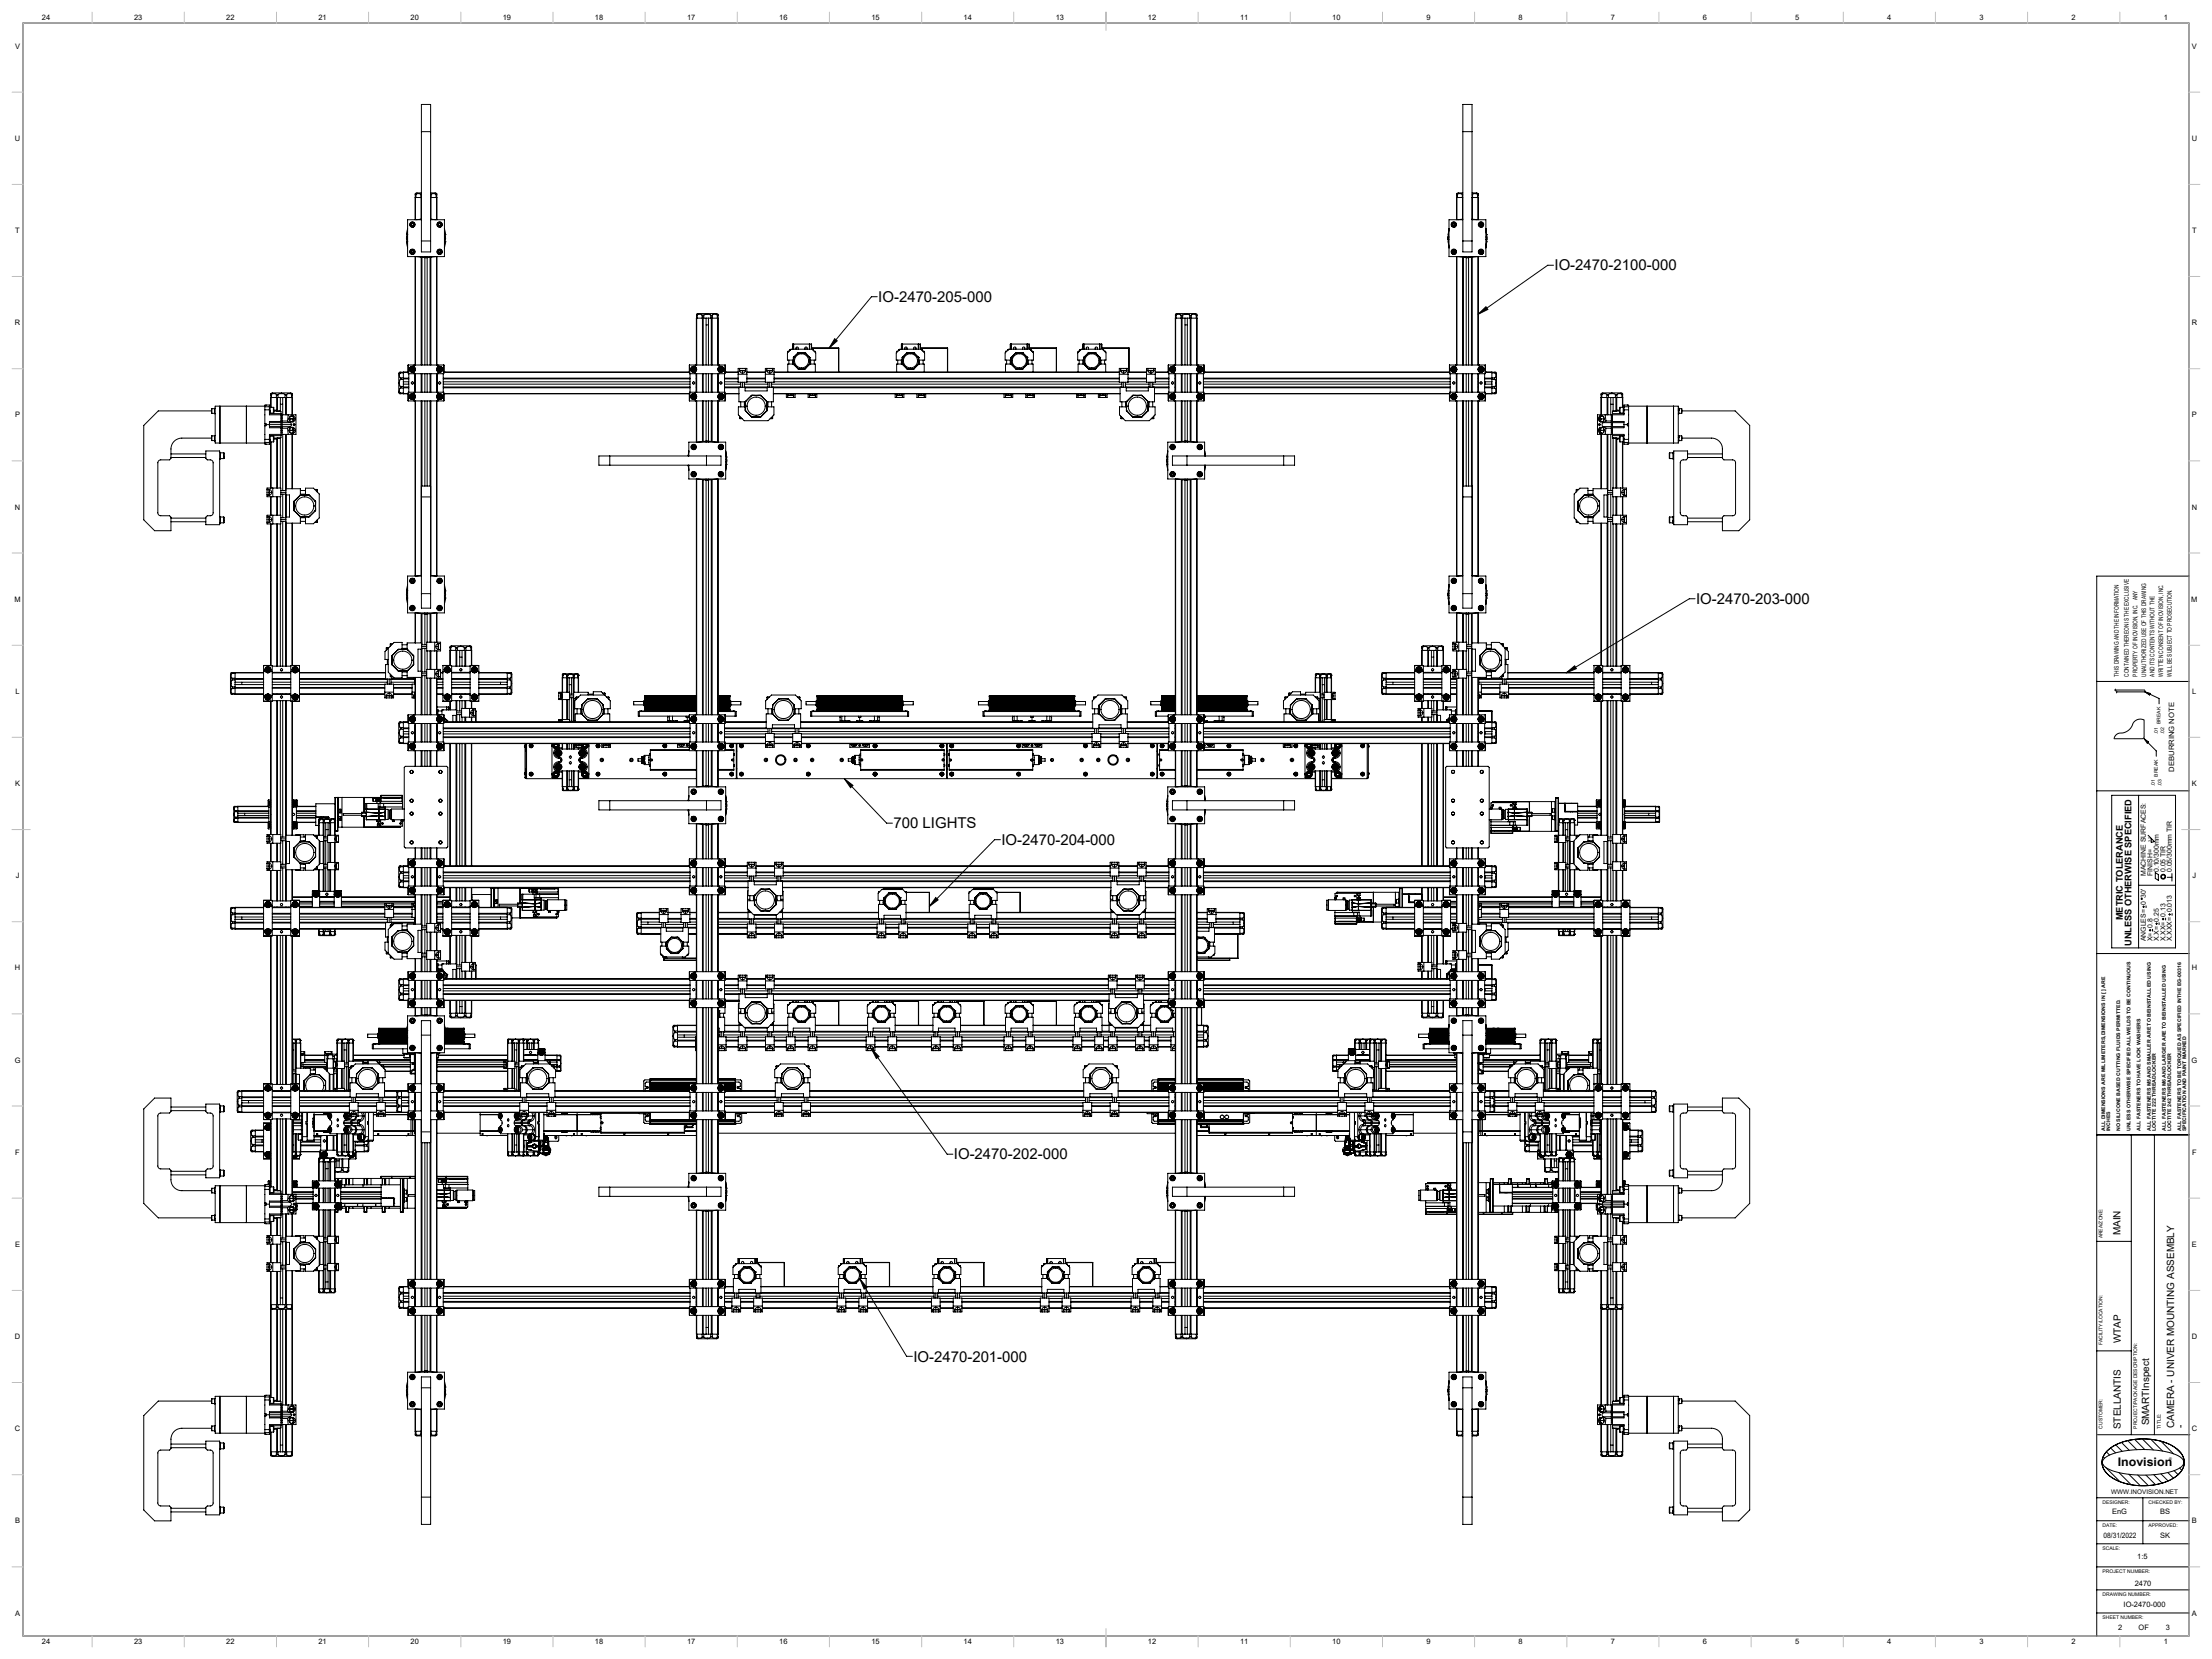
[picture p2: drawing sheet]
<svg xmlns="http://www.w3.org/2000/svg" width="1219mm" height="914mm" viewBox="0 0 1219 914" stroke-linecap="round" stroke-linejoin="round" font-family="sans-serif">
<defs><g id="words">
<g font-size="8.2">
<text x="857" y="149">IO-2470-2100-000</text>
<text x="484" y="166">IO-2470-205-000</text>
<text x="935" y="333">IO-2470-203-000</text>
<text x="492" y="457">700 LIGHTS</text>
<text x="552" y="466">IO-2470-204-000</text>
<text x="526" y="639">IO-2470-202-000</text>
<text x="503" y="751">IO-2470-201-000</text>
</g>
<text font-size="6.5" x="1167" y="808">Inovision</text>
<g font-size="5.5">
<text x="1169" y="681" transform="rotate(-90 1169 681)">MAIN</text>
<text x="1169" y="740" transform="rotate(-90 1169 740)">WTAP</text>
<text x="1185" y="786" transform="rotate(-90 1185 786)">SMARTInspect</text>
<text x="1169" y="788" transform="rotate(-90 1169 788)">STELLANTIS</text>
<text x="1198" y="787" transform="rotate(-90 1198 787)">CAMERA - UNIVER MOUNTING ASSEMBLY</text>
<text x="1203" y="787" transform="rotate(-90 1203 787)">-</text>
</g>
<g font-size="5.1">
<text x="1170" y="507" transform="rotate(-90 1170 507)">METRIC TOLERANCE</text>
<text x="1175" y="521" transform="rotate(-90 1175 521)">UNLESS OTHERWISE SPECIFIED</text>
</g>
<g font-size="4.1">
<text x="23" y="11">24</text>
<text x="74" y="11">23</text>
<text x="125" y="11">22</text>
<text x="175" y="11">21</text>
<text x="226" y="11">20</text>
<text x="277" y="11">19</text>
<text x="328" y="11">18</text>
<text x="379" y="11">17</text>
<text x="429" y="11">16</text>
<text x="480" y="11">15</text>
<text x="531" y="11">14</text>
<text x="582" y="11">13</text>
<text x="633" y="11">12</text>
<text x="683" y="11">11</text>
<text x="734" y="11">10</text>
<text x="786" y="11">9</text>
<text x="837" y="11">8</text>
<text x="888" y="11">7</text>
<text x="939" y="11">6</text>
<text x="989" y="11">5</text>
<text x="1040" y="11">4</text>
<text x="1091" y="11">3</text>
<text x="1142" y="11">2</text>
<text x="1193" y="11">1</text>
<text x="8" y="27">V</text>
<text x="1208" y="27">V</text>
<text x="8" y="78">U</text>
<text x="1208" y="78">U</text>
<text x="8" y="128">T</text>
<text x="1208" y="128">T</text>
<text x="8" y="179">R</text>
<text x="1208" y="179">R</text>
<text x="8" y="230">P</text>
<text x="1208" y="230">P</text>
<text x="8" y="281">N</text>
<text x="1208" y="281">N</text>
<text x="8" y="332">M</text>
<text x="1208" y="332">M</text>
<text x="9" y="382">L</text>
<text x="1208" y="382">L</text>
<text x="8" y="433">K</text>
<text x="1208" y="433">K</text>
<text x="9" y="484">J</text>
<text x="1208" y="484">J</text>
<text x="8" y="535">H</text>
<text x="1208" y="535">H</text>
<text x="8" y="586">G</text>
<text x="1208" y="586">G</text>
<text x="8" y="636">F</text>
<text x="1208" y="636">F</text>
<text x="8" y="687">E</text>
<text x="1208" y="687">E</text>
<text x="8" y="738">D</text>
<text x="1208" y="738">D</text>
<text x="8" y="789">C</text>
<text x="1208" y="789">C</text>
<text x="8" y="840">B</text>
<text x="1164" y="835">EnG</text>
<text x="1191" y="835">BS</text>
<text x="1208" y="840">B</text>
<text x="1159" y="848">08/31/2022</text>
<text x="1191" y="848">SK</text>
<text x="1178" y="859">1:5</text>
<text x="1177" y="874">2470</text>
<text x="1170" y="886">IO-2470-000</text>
<text x="8" y="890">A</text>
<text x="1208" y="890">A</text>
<text x="1167" y="898">2</text>
<text x="1179" y="898">OF</text>
<text x="1194" y="898">3</text>
<text x="23" y="906">24</text>
<text x="74" y="906">23</text>
<text x="125" y="906">22</text>
<text x="175" y="906">21</text>
<text x="226" y="906">20</text>
<text x="277" y="906">19</text>
<text x="328" y="906">18</text>
<text x="379" y="906">17</text>
<text x="429" y="906">16</text>
<text x="480" y="906">15</text>
<text x="531" y="906">14</text>
<text x="582" y="906">13</text>
<text x="633" y="906">12</text>
<text x="683" y="906">11</text>
<text x="734" y="906">10</text>
<text x="786" y="906">9</text>
<text x="837" y="906">8</text>
<text x="888" y="906">7</text>
<text x="939" y="906">6</text>
<text x="989" y="906">5</text>
<text x="1040" y="906">4</text>
<text x="1091" y="906">3</text>
<text x="1142" y="906">2</text>
<text x="1193" y="906">1</text>
</g>
<text font-size="4" x="1198" y="425" transform="rotate(-90 1198 425)">DEBURRING NOTE</text>
<g font-size="3.8">
<text x="1183" y="483" transform="rotate(-90 1183 483)">MACHINE SURFACES:</text>
<text x="1186" y="483" transform="rotate(-90 1186 483)">FINISH=</text>
<text x="1190" y="481" transform="rotate(-90 1190 481)">0.10/300mm</text>
<text x="1194" y="481" transform="rotate(-90 1194 481)">0.05 TIR</text>
<text x="1197" y="481" transform="rotate(-90 1197 481)">0.05/300mm TIR</text>
<text x="1183" y="495" transform="rotate(-90 1183 495)">30'</text>
<text x="1183" y="519" transform="rotate(-90 1183 519)">ANGLES= 0</text>
<text x="1186" y="519" transform="rotate(-90 1186 519)">X= 0.8</text>
<text x="1190" y="519" transform="rotate(-90 1190 519)">X.X= 0.25</text>
<text x="1194" y="519" transform="rotate(-90 1194 519)">X.XX= 0.13</text>
<text x="1197" y="519" transform="rotate(-90 1197 519)">X.XXX= 0.013</text>
</g>
<g font-size="3.5">
<text x="1168" y="373" transform="rotate(-90 1168 373)">THIS DRAWING AND THE INFORMATION</text>
<text x="1173" y="373" transform="rotate(-90 1173 373)">CONTAINED THEREON IS THE EXCLUSIVE</text>
<text x="1178" y="373" transform="rotate(-90 1178 373)">PROPERTY OF INOVISION, INC. ANY</text>
<text x="1183" y="373" transform="rotate(-90 1183 373)">UNAUTHORIZED USE OF THIS DRAWING</text>
<text x="1188" y="373" transform="rotate(-90 1188 373)">AND ITS CONTENTS WITHOUT THE</text>
<text x="1192" y="373" transform="rotate(-90 1192 373)">WRITTEN CONSENT OF INOVISION, INC.</text>
<text x="1197" y="373" transform="rotate(-90 1197 373)">WILL BE SUBJECT TO PROSECUTION.</text>
<text x="1164" y="824">WWW.INOVISION.NET</text>
</g>
<g font-size="2.7">
<text x="1191" y="399" transform="rotate(-90 1191 399)">BREAK</text>
<text x="1189" y="405" transform="rotate(-90 1189 405)">.01</text>
<text x="1193" y="405" transform="rotate(-90 1193 405)">.02</text>
<text x="1189" y="428" transform="rotate(-90 1189 428)">BREAK</text>
<text x="1188" y="433" transform="rotate(-90 1188 433)">.01</text>
<text x="1191" y="433" transform="rotate(-90 1191 433)">.03</text>
<text x="1160" y="623" transform="rotate(-90 1160 623)">ALL DIMENSIONS ARE MILLIMETERS,DIMENSIONS IN [ ] ARE</text>
<text x="1163" y="623" transform="rotate(-90 1163 623)">INCHES</text>
<text x="1169" y="623" transform="rotate(-90 1169 623)">NO SILICONE BASED CUTTING FLUIDS PERMITTED.</text>
<text x="1174" y="623" transform="rotate(-90 1174 623)">UNLESS OTHERWISE SPECIFIED ALL WELDS TO BE CONTINUOUS</text>
<text x="1180" y="623" transform="rotate(-90 1180 623)">ALL FASTENERS TO HAVE LOCK WASHERS</text>
<text x="1185" y="623" transform="rotate(-90 1185 623)">ALL FASTENERS M5 AND SMALLER ARE TO BEINSTALLED USING</text>
<text x="1188" y="623" transform="rotate(-90 1188 623)">LOCTITE 222 THREADLOCKER</text>
<text x="1194" y="623" transform="rotate(-90 1194 623)">ALL FASTENERS M6 AND LARGER ARE TO BEINSTALLED USING</text>
<text x="1197" y="623" transform="rotate(-90 1197 623)">LOCTITE 242 THREADLOCKER</text>
<text x="1202" y="623" transform="rotate(-90 1202 623)">ALL FASTENERS TO BE TORQUED AS SPECIFIED INTHE EG-00316</text>
<text x="1205" y="623" transform="rotate(-90 1205 623)">SPECIFICATION AND PAINT MARKED</text>
<text x="1159" y="683" transform="rotate(-90 1159 683)">AREA/ZONE:</text>
<text x="1159" y="741" transform="rotate(-90 1159 741)">FACILITY/LOCATION:</text>
<text x="1159" y="787" transform="rotate(-90 1159 787)">CUSTOMER:</text>
<text x="1178" y="787" transform="rotate(-90 1178 787)">PROJECT/PACKAGE DESCRIPTION:</text>
<text x="1191" y="787" transform="rotate(-90 1191 787)">TITLE:</text>
<text x="1159" y="829">DESIGNER:</text>
<text x="1184" y="829">CHECKED BY:</text>
<text x="1159" y="841">DATE:</text>
<text x="1184" y="841">APPROVED:</text>
<text x="1159" y="854">SCALE:</text>
<text x="1159" y="867">PROJECT NUMBER:</text>
<text x="1159" y="880">DRAWING NUMBER:</text>
<text x="1159" y="892">SHEET NUMBER:</text>
</g>
<text font-size="2.1" x="1196" y="804">®</text>
<text font-size="1.9" x="1185" y="464" transform="rotate(-90 1185 464)">3.2</text>
</g></defs>
<g fill="none" stroke="#000" stroke-width=".55">
<path d="M13 13h1193v889h-1193zM232 58h5v81h-5zM806 58h5v81h-5zM232 73h5M806 73h5M229 109h.1M229 107v14M229 107v1v-1M229 109h3M229 109v12M229 107h2h1M229 107v2"/>
<path d="M232 107h.1M232 107v2M232 109h.1M232 106h-3v1M237 106h3l1 1M237 109h.1M237 109h4M238 107h1h1M238 107h-1M238 107v2M240 107l1 1v-1M240 107v2"/>
<path d="M241 109h.1M241 109v12M241 107v14M803 109h.1M803 107v14M803 107v1v-1M803 109h3M803 109v12M803 107h2h1M803 107v2M806 107v2M806 107h.1"/>
<path d="M806 109h.1M806 106h-2l-1 1M811 106h3l1 1M811 109h.1M811 109h4M812 107h1h1M812 107v2M812 107h-1M814 107v2M814 107l1 1v-1M815 109h.1M815 109v12"/>
<path d="M815 107v14M224 131h1M224 132h1M224 132l1 5-1-4M224 131v1M224 133h.1M224 129h.1M224 129l1-3-1 5M227 138h1v1h-1zM227 123h1v1h-1zM228 125a1.4 1.4 0 0 0 0-2 1.4 1.4 0 0 0-2 1v1h2M228 140a1.4 1.4 0 0 0 0-2 1.4 1.4 0 0 0-2 1v1h2"/>
<path d="M232 121h-7v20h20v-20h-8M232 133h5M232 121h-3M237 121h3M242 123l1 1h-1zM242 138l1 1h-1zM243 125a1.4 1.4 0 0 0 0-2 1.4 1.4 0 0 0-2 1v1h2M243 140a1.4 1.4 0 0 0 0-2 1.4 1.4 0 0 0-2 1v1h2M245 131h1M245 132h1M245 129h.1M245 133h.1"/>
<path d="M245 129v-3l1 5M246 131v1M246 132l-1 5M798 131h1M798 132h1M798 132l1 5-1-4M798 131v1M798 129l1-3-1 5M798 133h.1M798 129h.1M801 138h1v1h-1zM801 123l1 1h-1z"/>
<path d="M802 140a1.4 1.4 0 0 0 0-2 1.4 1.4 0 0 0-2 1v1h2M802 125a1.4 1.4 0 0 0 0-2 1.4 1.4 0 0 0-2 1v1h2M806 121h-7v20h20v-20h-8M806 133h5M806 121h-3M811 121h3M816 123h1v1h-1zM816 138h1v1h-1zM817 140a1.4 1.4 0 0 0 0-2 1.4 1.4 0 0 0-2 1v1h2M817 125a1.4 1.4 0 0 0 0-2 1.4 1.4 0 0 0-2 1v1h2M819 131h1M819 132h1"/>
<path d="M819 129h.1M819 133h.1M819 129v-3l1 5M820 131v1M820 132l-1 5M229 141v60M229 141a23 23 0 0 0 11 0M232 142v59M233 142v59M234 141v60M235 141v60M237 142v59"/>
<path d="M241 141v60M803 141v60M803 141a23 23 0 0 0 11 0M806 142v59M807 142v59M808 141v60M809 141v60M811 142v59M815 141v60M856 146h-3l-38 27M384 175h.1M384 174v27"/>
<path d="M384 174h.1M384 175h3M384 175v26M384 174l2-1 1 1M384 174v1M387 174h1M387 174v1M387 175h1M387 175v26M388 175h4M388 175v26M388 174v1"/>
<path d="M389 175v26M389 179h1M390 173h5l1 1M390 173h-5l-1 1M390 173l2 1M390 173h.1M390 173l-2 1M390 175v26M392 174h1M392 174v1M392 175h4M392 175v26"/>
<path d="M393 174l1-1 1 1M393 174v27M395 174h1M395 174v1M396 175h.1M396 175v26M396 174v27M484 164h-4l-23 28M648 175h.1M648 174v27M648 174h.1M648 175h3"/>
<path d="M648 175v26M648 174l2-1 1 1M648 174v1M651 174v1M651 174h1M651 175h1M651 175v26M652 175h4M652 175v26M652 174v1M653 175v26M653 179h1"/>
<path d="M654 173h5l1 1M654 173h-5l-1 1M654 173l2 1M654 173h.1M654 173l-2 1M654 175v26M656 174v1M656 174h1M656 175h.1M656 175v26M656 175h4v26M657 174l1-1 1 1"/>
<path d="M657 174v1M659 174v1M659 174h1M660 174v27M815 173l4-4 1 2zM434 194h1M434 194h.1M435 198v3M435 194h-1M435 193h.1M436 193h-1M437 198v3"/>
<path d="M437 190v2M437 190h10M437 197h.1M437 197v4M437 197v1M437 200h.1M437 197v3M439 192v-1l1 1M440 195l-3 2M440 195h4M440 195h.1M440 194v1"/>
<path d="M440 194h1M440 194h2M442 195a4 4 0 0 0-4 4 4 4 0 0 0 4 4M442 195a4 4 0 0 1 4 4 4 4 0 0 1-4 4M442 194v1M442 194h1M443 194l1 1M443 194h-1M444 195h.1M444 192v-1l1 1M444 195l2 2M446 197h.1"/>
<path d="M446 190v2M446 197v3M446 200h.1M446 197v1h4v-4l-2-2h-12l-2 2v4h3M446 197v1M446 198v3M447 198v3M447 190v2M447 192h15M447 192h.1M448 193h.1M449 194h.1"/>
<path d="M449 198v3M460 187l1 1-4 4zM462 192v13M462 192h.1M494 194h1M494 194h.1M495 198v3M495 194h-1M495 193h.1M496 193h-1M497 198v3M497 190v2"/>
<path d="M497 190h10M497 197h.1M497 197v4M497 197v1M497 198h-3v-4l2-2h12l2 2v4h-4M497 200h.1M497 197v3M499 192v-1l1 1M500 195l-3 2M500 195h4M500 195h.1M500 194v1"/>
<path d="M500 194h1M500 194h2M502 195a4 4 0 0 0-4 4 4 4 0 0 0 4 4M502 195a4 4 0 0 1 4 4 4 4 0 0 1-4 4M502 194v1M502 194h1M503 194l1 1M503 194h-1M504 195h.1M504 192v-1l1 1M504 195l2 2M506 197h.1"/>
<path d="M506 197v4M506 190v2M506 200v1M506 197v1M507 198v3M507 192h15M507 190v2M507 190h.1M508 193h.1M509 194h.1M509 198v3M522 192v13"/>
<path d="M522 192h-15M522 192h.1M554 194h1M554 194h.1M555 198v3M555 194h-1M555 193h.1M555 193h1M557 198v3M557 190v2M557 190h10M557 197h.1"/>
<path d="M557 197v1h-3v-4l2-2h12l2 2v4h-4M557 197v1M557 200h.1M557 197v3M559 192v-1l1 1M560 195l-3 2M560 195h.1M560 194v1M560 194h1M560 194h2M562 195a4 4 0 0 0-4 4 4 4 0 0 0 4 4M562 194v1"/>
<path d="M562 195a4 4 0 0 1 4 4 4 4 0 0 1-4 4M562 194h1M563 194l1 1M563 194h-1M564 195h.1M564 192v-1l1 1M564 195l-4-1-3 3M564 195l2 2M566 197h.1M566 190v2M566 197v4M566 200v1"/>
<path d="M566 197v1M567 198v3M567 190v2M567 192h15M567 192h.1M568 193h.1M569 194h.1M569 198v3M582 192v13M582 192h.1M594 194h1M594 194h.1"/>
<path d="M595 198v3M595 194h-1M595 193h.1M596 193h-1M597 198v3M597 190v2M597 190h10M597 197h.1M597 197v1h-3v-4l2-2h12l2 2v4h-4M597 197v1M597 200h.1M597 197v3"/>
<path d="M597 197l3-3h4l2 3v4M599 192v-1l1 1M600 195l-3 2M600 195h.1M600 194v1M600 194h1M600 194h2M602 195a4 4 0 0 1 4 4 4 4 0 0 1-4 4M602 194v1M602 194h1M602 195a4 4 0 0 0-4 4 4 4 0 0 0 4 4M603 194l1 1"/>
<path d="M603 194h-1M604 195h.1M604 192v-1l1 1M604 195l2 2M606 197h.1M606 190v2M606 197v3M606 200h.1M606 197v1M607 198v3M607 190v2M607 192h15"/>
<path d="M607 192h.1M608 193h.1M609 194h.1M609 198v3M622 192v13M622 192h.1M149 219h.1M149 217v8M149 217v1l1-1M149 219h4M149 219v6M150 217h1h1"/>
<path d="M150 217v2M152 217v2M152 217l1 1v-1M153 219h.1M153 219v7M153 219h4M153 219v8M153 217v2M155 219v8M155 217h5h1M155 217h-5h-1M155 217h-2"/>
<path d="M155 217h2M155 217h.1M156 219v10M157 217v2M157 217l1 1v-1M157 219h1M157 219v10M158 219h3v10M158 219v10M158 217h1h2M158 217v2M161 217v2"/>
<path d="M161 217v1v-1M161 217v12M220 211v5l1 1M220 211h.1M220 211l1 2M221 205l-1 1v5M221 209l-1 2M221 206l-1 1 1 1M221 214l-1 1 1 2M221 217h4M221 213v1M221 205v1"/>
<path d="M221 208v1M221 209h1M221 213h1M221 217h.1M221 208h1M221 214h1M221 206h1M221 217h1M221 205h4M222 208v1M222 213v1M222 217h.1"/>
<path d="M222 209v4M222 214v3M222 210h3M222 212h3M222 209h3M222 208h3M222 214h3M222 213h3M222 217h3M225 217h.1M225 205h.1M225 205v-4h20v4"/>
<path d="M225 217v4M225 205h-3v3M225 201v5h20v-5M225 216h20v5h-20zM225 206v10M226 219v1h1M226 204a1.6 1.6 0 0 1 1-2 1.6 1.6 0 0 1 2 2M226 204v1h1M226 204h.1M226 219h.1M226 219a1.4 1.4 0 0 1 1-2 1.4 1.4 0 0 1 2 2M226 219a1.4 1.4 0 0 0 1 1 1.4 1.4 0 0 0 2-1"/>
<path d="M226 204a1.4 1.4 0 0 1 1-2 1.4 1.4 0 0 1 2 2M226 204a1.4 1.4 0 0 0 1 1 1.4 1.4 0 0 0 2-1M227 219v-1l1 1M227 219h.1M227 204v-1l1 1M227 204h1M227 203h1v1l-1 1v-1zM227 218h1v1h-1zM227 219h1M227 217a1.7 1.7 0 0 0-1 2 1.7 1.7 0 0 0 1 1M227 217h1M227 217h1l1 2"/>
<path d="M227 217h-1v2M228 219h-1M228 202a1.7 1.7 0 0 0-2 1 1.7 1.7 0 0 0 1 2M228 205h-1M228 202l1 2M228 217l1 2M228 220h-1M228 201v1M228 205v1M228 216v1M228 220v1M229 215v1"/>
<path d="M229 210h.1M229 212h.1M229 204h.1M229 219h.1M229 209h.1M229 208h.1M229 214h.1M229 213h.1M229 206v1M229 206v10M229 219l-1 1h-1M229 204l-1 1h-1"/>
<path d="M229 204l-1 1M229 219l-1 1M232 206v10M233 206v10M234 206v10M235 206v10M237 206v10M241 206v10M241 204a1.6 1.6 0 0 1 1-2 1.6 1.6 0 0 1 2 2M241 204v1h1M241 219v1h1M241 204h.1"/>
<path d="M241 219h.1M241 206v1M241 210h.1M241 212h.1M241 209h.1M241 208h.1M241 214h.1M241 213h.1M241 215v1M241 204a1.4 1.4 0 0 1 1-2 1.4 1.4 0 0 1 2 2M241 204a1.4 1.4 0 0 0 1 1 1.4 1.4 0 0 0 2-1M241 219a1.4 1.4 0 0 1 1-2 1.4 1.4 0 0 1 2 2"/>
<path d="M241 219a1.4 1.4 0 0 0 1 1 1.4 1.4 0 0 0 2-1M241 202a1.6 1.6 0 0 0 0 3M241 202h2l1 2M241 205h1M241 217a1.7 1.7 0 0 0 0 3M241 220h1M241 201v1M241 205v1M241 216v1M241 220v1M242 204v-1l1 1M242 204h1"/>
<path d="M242 219v-1l1 1M242 219h.1M242 203h1v1l-1 1v-1zM242 218h1v1h-1zM242 219h1M242 217h2v2M242 217h-1M242 217h1l1 2M242 217h-1v2M243 219h-1M244 204h.1M244 219h.1"/>
<path d="M244 204l-1 1h-1M244 219l-1 1h-1M244 204v1h-2M244 219v1h-2M244 206v10M244 210h136M244 212h136M244 209h136M244 208h136M244 214h136M244 213h136M245 217h135"/>
<path d="M245 205h135M245 217h.1M245 205h.1M245 217v4M380 205h.1M380 217h.1M380 216h20v5h-20zM380 206v10M381 219v1h1M381 204v1h1M381 204a1.6 1.6 0 0 1 1-2 1.6 1.6 0 0 1 2 2M381 204h.1"/>
<path d="M381 219h.1M381 219a1.4 1.4 0 0 0 1 1 1.4 1.4 0 0 0 2-1M381 219a1.4 1.4 0 0 1 1-2 1.4 1.4 0 0 1 2 2M381 204a1.4 1.4 0 0 0 1 1 1.4 1.4 0 0 0 2-1M381 204a1.4 1.4 0 0 1 1-2 1.4 1.4 0 0 1 2 2M382 219h.1M382 219v-1l1 1M382 204h1M382 204v-1l1 1M382 203h1v1l-1 1v-1zM382 218h1v1h-1zM382 219h1"/>
<path d="M382 217h1M382 217a1.7 1.7 0 0 0-1 2 1.7 1.7 0 0 0 1 1M382 217h-1v2M382 217h1l1 2M383 219h-1M383 202l1 2M383 202a1.7 1.7 0 0 0-2 1 1.7 1.7 0 0 0 1 2M383 205h-1M383 217l1 2M383 220h-1M383 201v1M383 205v1"/>
<path d="M383 216v1M383 220v1M384 204h.1M384 219h.1M384 215v1M384 210h.1M384 212h.1M384 209h.1M384 208h.1M384 214h.1M384 213h.1M384 206v1"/>
<path d="M384 206v10M384 219l-1 1h-1M384 204l-1 1h-1M384 204l-1 1M384 219l-1 1M387 206v10M388 206v10M389 206v10M390 206v10M392 206v10M393 206v10M396 206v10"/>
<path d="M396 204v1h1M396 204a1.6 1.6 0 0 1 1-2 1.6 1.6 0 0 1 2 2M396 219v1h1M396 204h.1M396 219h.1M396 210h.1M396 212h.1M396 209h.1M396 208h.1M396 214h.1M396 213h.1M396 204a1.4 1.4 0 0 0 1 1 1.4 1.4 0 0 0 2-1"/>
<path d="M396 204a1.4 1.4 0 0 1 1-2 1.4 1.4 0 0 1 2 2M396 219a1.4 1.4 0 0 0 1 1 1.4 1.4 0 0 0 2-1M396 219a1.4 1.4 0 0 1 1-2 1.4 1.4 0 0 1 2 2M396 202h2l1 2M396 205h1M396 202a1.7 1.7 0 0 0 0 3M396 217a1.7 1.7 0 0 0 0 3M396 220h1M396 201v1M396 205v1M396 216v1M396 220v1"/>
<path d="M397 204h1M397 204v-1l1 1M397 219h.1M397 219v-1l1 1M397 219h1M397 203h1v1l-1 1v-1zM397 218h1v1h-1zM397 217h2v2M397 217h-1M397 217h-1v2M397 217h1l1 2M398 219h-1"/>
<path d="M399 204h.1M399 219h.1M399 204l-1 1h-1M399 219l-1 1h-1M399 204v1h-2M399 219v1h-2M399 206v10M399 210h8M399 212h9M399 209h8M399 208h8M399 214h8"/>
<path d="M399 213h9M400 217h7M400 205h7M400 201v5h-20v-5h20v4M400 205h.1M400 217h.1M400 217v4M407 206h5M408 204h3M408 204h.1M408 203v2l1 1M408 203h3"/>
<path d="M408 203h-1v8h5v-8h-1M408 211v2M409 204h-1M409 204h2M409 204v2M409 211v2M410 211v2M410 212h13M410 213h13M411 203v2l-2 1M411 214h12M411 204h.1"/>
<path d="M412 205h10M412 210h10M412 209h10M412 208h10M416 218h-2M417 218h2M419 218h-5l-3 3h-4v-8h4v2h12v-2h3v8h-3M419 218l4 3M422 206h5M423 204h3M423 204h.1M423 203v2l1 1"/>
<path d="M423 203h3M423 203h-1v8h5v-8h-1M423 211v2M424 204h2M424 204h-1M424 204v2M424 211v2M425 211v2M425 212h193M425 213h193M426 203v2l-2 1M426 204h.1"/>
<path d="M426 217h191M426 214h191M427 205h190M427 210h190M427 209h190M427 208h190M433 217v2h1M434 218h3M434 218h2M434 218h.1M434 219h3M435 217l-1 2"/>
<path d="M436 217v1M437 217v2M437 200v1M437 218h-1M437 218h.1M437 201l3 2M437 201h.1M437 201h-3v4M438 217v2h-1M440 203h1M440 203h4M440 203h.1"/>
<path d="M440 203h2M442 203h1M442 203h.1M443 203h.1M444 203h.1M444 203h-1M444 203h-2M445 217v2h1M446 201h3v4M446 201l-2 2M446 201h.1M446 218h3"/>
<path d="M446 218h2M446 200v1M446 218h.1M446 219h3M447 217l-1 2M448 217v1M449 217v2M449 218h-1M449 218h.1M450 217v2h-1M493 217v2h1M494 218h3"/>
<path d="M494 218h2M494 218h.1M494 219h3M495 217l-1 2M496 217v1M497 217v2M497 200v1M497 218h-1M497 201h.1M497 218h.1M497 201l3 2M497 201h-3v4"/>
<path d="M498 217v2h-1M500 203h1M500 203h4M500 203h.1M500 203h2M502 203h1M502 203h.1M503 203h.1M504 203h.1M504 203h-1M504 203h-2M505 217v2h1"/>
<path d="M506 201h.1M506 201l-2 2M506 201h3v4M506 218h3M506 218h2M506 218h.1M506 219h3M507 217l-1 2M508 217v1M509 217v2M509 218h-1M509 218h.1"/>
<path d="M510 217v2h-1M553 217v2h1M554 218h3M554 218h2M554 218h.1M554 219h3M555 217l-1 2M556 217v1M557 217v2M557 200v1M557 218h-1M557 218h.1"/>
<path d="M557 201l3 2M557 201h.1M557 201h-3v4M557 201l3 2h4M558 217v2h-1M560 203h1M560 203h.1M560 203h2M562 203h.1M562 203h1M563 203h.1M564 203h.1"/>
<path d="M564 203h-1M564 203h-2M565 217v2h1M566 201h.1M566 201l-2 2M566 201h3v4M566 218h3M566 218h2M566 218h.1M566 219h3M567 217l-1 2M568 217v1"/>
<path d="M569 217v2M569 218h-1M569 218h.1M570 217v2h-1M593 217v2h1M594 218h3M594 218h2M594 218h.1M594 219h3M595 217l-1 2M596 217v1M597 217v2"/>
<path d="M597 200v1M597 218h-1M597 218h.1M597 201l3 2M597 201h.1M597 201h-3v4M597 201l3 2h4l2-2M598 217v2h-1M600 203h1M600 203h.1M600 203h2M602 203h.1"/>
<path d="M604 203h-2M604 203h.1M605 217v2h1M606 201h3v4M606 201h.1M606 201l-2 2M606 218h3M606 218h2M606 218h.1M606 200v1M606 219h3M607 217l-1 2"/>
<path d="M608 217v1M609 217v2M609 218h-1M609 218h.1M610 217v2h-1M617 206h5M618 204h3M618 204h.1M618 203v2l1 1M618 203h3M618 203h-1v8h5v-8h-1M618 211v2"/>
<path d="M619 204h2M619 204h-1M619 204v2M619 211v2M620 211v2M620 212h13M620 213h13M621 203v2l-2 1M621 214h12M621 204h.1M622 205h10M622 210h10"/>
<path d="M622 209h10M622 208h10M626 218h-2M627 218h3M630 218h-6l-3 3h-4v-8h4v2h12v-2h3v8h-3M630 218l3 3M632 206h5M633 204h3M633 204h.1M633 203v2l1 1M633 203h3M633 203h-1v8h5v-8h-1"/>
<path d="M633 211v2M634 204h-1M634 204h2M634 204v2M634 211v2M635 211v2M635 212h9M635 213h9M636 203v2l-2 1M636 204h.1M636 217h8M636 214h8"/>
<path d="M637 205h7M637 210h7M637 209h7M637 208h7M644 217h.1M644 205h.1M644 217v4M644 201v5h20v-5h-20v4M644 216h20v5h-20zM644 206v10M645 219v1h1M645 204a1.6 1.6 0 0 1 1-2 1.6 1.6 0 0 1 2 2"/>
<path d="M645 204v1h1M645 204h.1M645 219h.1M645 219a1.4 1.4 0 0 1 1-2 1.4 1.4 0 0 1 2 2M645 219a1.4 1.4 0 0 0 1 1 1.4 1.4 0 0 0 2-1M645 204a1.4 1.4 0 0 1 1-2 1.4 1.4 0 0 1 2 2M645 204a1.4 1.4 0 0 0 1 1 1.4 1.4 0 0 0 2-1M645 219l1-1 1 1M645 219h1M645 204l1-1 1 1M645 204h1h1M645 203h1h1v1l-1 1-1-1z"/>
<path d="M645 218h1h1v1h-1h-1zM645 204h2M645 219h2M646 217h1M646 217a1.7 1.7 0 0 0-1 2 1.7 1.7 0 0 0 1 1M646 217h1l1 2M646 217h-1v2M647 219h-1M647 202a1.6 1.6 0 0 1 0 3M647 205h-1M647 202a1.7 1.7 0 0 0-2 1 1.7 1.7 0 0 0 1 2M647 220h-1"/>
<path d="M647 217a1.7 1.7 0 0 1 0 3M647 201v1M647 205v1M647 216v1M647 220v1M648 210h.1M648 212h.1M648 204h.1M648 219h.1M648 209h.1M648 208h.1M648 214h.1"/>
<path d="M648 213h.1M648 206v10M648 219l-1 1h-1M648 204l-1 1h-1M651 206v10M652 206v10M653 206v10M654 206v10M656 206v10M660 206v10M660 204v1M660 219v1"/>
<path d="M660 204a1.6 1.6 0 0 1 1-2 1.6 1.6 0 0 1 2 2M660 204v1h1M660 219v1h1M660 204h.1M660 219h.1M660 206v1M660 210h.1M660 212h.1M660 209h.1M660 208h.1M660 214h.1M660 213h.1"/>
<path d="M660 215v1M660 204a1.4 1.4 0 0 1 1-2 1.4 1.4 0 0 1 2 2M660 204a1.4 1.4 0 0 0 1 1 1.4 1.4 0 0 0 2-1M660 219a1.4 1.4 0 0 1 1-2 1.4 1.4 0 0 1 2 2M660 219a1.4 1.4 0 0 0 1 1 1.4 1.4 0 0 0 2-1M660 202v2M660 202a1.7 1.7 0 0 1 3 1 1.7 1.7 0 0 1-2 2M660 205h1M660 217v2M660 220h1M660 201v1M660 205v1"/>
<path d="M660 216v1M660 220v1M660 204l1-1 1 1M660 204h1h1M660 219l1-1 1 1M660 219h1M660 203h1h1v1l-1 1-1-1zM660 218h1h1v1h-1h-1zM660 204h2M660 219h2M661 217a1.7 1.7 0 0 1 2 2 1.7 1.7 0 0 1-2 1M661 217h-1"/>
<path d="M661 217h1l1 2M661 217h-1v2M662 219h-1M663 204h.1M663 219h.1M663 204l-1 1h-1M663 219l-1 1h-1M663 210h136M663 212h136M663 206v10M663 209h136M663 208h136"/>
<path d="M663 214h136M663 213h136M664 217h135M664 205h135M664 217h.1M664 205h.1M799 217h.1M799 205h.1M799 201h20v5h-20zM799 216h20v5h-20zM799 206v10M800 219v1h1"/>
<path d="M800 204a1.6 1.6 0 0 1 1-2 1.6 1.6 0 0 1 2 2M800 204v1h1M800 204h.1M800 219h.1M800 219a1.4 1.4 0 0 1 1-2 1.4 1.4 0 0 1 2 2M800 219a1.4 1.4 0 0 0 1 1 1.4 1.4 0 0 0 2-1M800 204a1.4 1.4 0 0 1 1-2 1.4 1.4 0 0 1 2 2M800 204a1.4 1.4 0 0 0 1 1 1.4 1.4 0 0 0 2-1M801 219v-1l1 1M801 219h.1M801 204v-1l1 1M801 204h1"/>
<path d="M801 203h1v1l-1 1v-1zM801 218h1v1h-1zM801 219h1M801 217a1.7 1.7 0 0 0-1 2 1.7 1.7 0 0 0 1 1M801 217h1M801 217h1l1 2M801 217h-1v2M802 219h-1M802 202l1 2M802 205h-1M802 202a1.7 1.7 0 0 0-2 1 1.7 1.7 0 0 0 1 2M802 220h-1"/>
<path d="M802 217l1 2M802 201v1M802 205v1M802 216v1M802 220v1M803 215v1M803 210h.1M803 212h.1M803 204h.1M803 219h.1M803 209h.1M803 208h.1"/>
<path d="M803 214h.1M803 213h.1M803 206v1M803 206v10M803 219l-1 1h-1M803 204l-1 1h-1M803 204l-1 1M803 219l-1 1M806 206v10M807 206v10M808 206v10M809 206v10"/>
<path d="M811 206v10M815 206v10M815 204a1.6 1.6 0 0 1 1-2 1.6 1.6 0 0 1 2 2M815 204v1h1M815 219v1h1M815 204h.1M815 219h.1M815 206v1M815 210h.1M815 212h.1M815 209h.1M815 208h.1"/>
<path d="M815 214h.1M815 213h.1M815 215v1M815 204a1.4 1.4 0 0 1 1-2 1.4 1.4 0 0 1 2 2M815 204a1.4 1.4 0 0 0 1 1 1.4 1.4 0 0 0 2-1M815 219a1.4 1.4 0 0 1 1-2 1.4 1.4 0 0 1 2 2M815 219a1.4 1.4 0 0 0 1 1 1.4 1.4 0 0 0 2-1M815 202a1.6 1.6 0 0 0 0 3M815 202h2l1 2M815 205h1M815 217a1.7 1.7 0 0 0 0 3M815 220h1"/>
<path d="M815 201v1M815 205v1M815 216v1M815 220v1M816 204v-1l1 1M816 204h1M816 219v-1l1 1M816 219h.1M816 203h1v1l-1 1v-1zM816 218h1v1h-1zM816 219h1M816 217h2v2"/>
<path d="M816 217h-1M816 217h1l1 2M816 217h-1v2M817 219h-1M818 204h.1M818 219h.1M818 204l-1 1h-1M818 219l-1 1h-1M818 204v1h-2M818 219v1h-2M818 210h4M818 212h4"/>
<path d="M818 206v10M818 209h4M818 208h4M818 214h4M818 213h4M819 210v2M819 205h3v3M819 217h3M819 217h.1M819 205h.1M822 208v1M822 213v1"/>
<path d="M822 217h.1M822 209v4M822 214v3M822 209h2M822 213h2M822 208h2M822 214h2M822 206h2M822 217h2M824 205l1 1v5M824 209v2M824 214v1v2"/>
<path d="M824 206v1v1M824 217h-5M824 213v1M824 208v1M824 205h-5M824 217h.1M824 205v1M824 211v2M824 211h1M825 211v5l-1 1M883 217v1v-1M883 217v12"/>
<path d="M883 217h1h2M883 217v2M886 217v1l1-1M886 217v2M886 219h.1M886 219h-4v10M886 219v10M886 219h5M887 217v2M888 219v10M888 217h6M888 217h-5"/>
<path d="M888 217h-1M888 217h2M888 217h.1M889 219v8M890 217v2M890 217l1 1v-1M891 219h3M891 219v8M891 217h2h1M891 217v9M894 217v1v-1M894 217v2"/>
<path d="M894 219h.1M894 219v6M894 217v8M117 226h-30l-8 8v53l6 6h9v-8l-1-1h-5l-1-1v-28l1-1 5-1h1v-7a6 6 0 0 1 6-5h17M117 225v3M117 225h1M117 228h1M119 225v3M121 224v20M136 224v20M146 224h3v2M146 224h-27v20h27"/>
<path d="M146 233h1v2h-1M146 226h2M147 234h8M148 224v2M148 224h.1M148 226h1M149 224h.1M149 228h6M149 224v-1h-3v22h3v-1M149 226v3h6M149 233h6M149 235h6"/>
<path d="M149 227h.1M149 226v1M149 227v1M149 225h2M149 228h2M151 225v3M151 226l2 1M151 227h4M154 227h1M155 223h1M155 227v1M155 239h-6v5"/>
<path d="M155 234v1M155 233v1M155 232h-6v4h6M155 230h1M155 232h1M155 236h1M155 238h1M155 228v5M155 235v5M155 231h1M155 237h1M156 234v1"/>
<path d="M156 233v1M156 233v-4h7v10h-7v-4M156 234h5M156 233h4M156 235h4M156 236h2M156 232h2M156 239v31M157 239v31M158 239v30M158 236l1 3M158 232l2 1"/>
<path d="M159 229l-1 3M159 231a1.7 1.7 0 0 0 3 1M159 237a1.8 1.8 0 0 0 3 2M159 231h4M159 237h4M160 231h.1M160 237h.1M160 230v1M160 231v1M160 236v1M160 237v1M160 235l-2 1"/>
<path d="M160 233l1 1M160 229h2M160 232h2M160 236h2M160 239h2M161 234l-1 1M161 239v30M161 239h.1M161 237h.1M161 231h.1M161 229v1M161 232h.1"/>
<path d="M161 236h.1M162 229a1.8 1.8 0 0 0-3 2M162 236a1.6 1.6 0 0 0-3 1M162 229v3M162 236v3M162 234v-1v1M162 234v1v-1M162 229l1 2M162 236l1 1M162 234h.1M163 231l-1 1M163 237l-1 2"/>
<path d="M229 221v96M232 221v114h5v-114M233 221v47M234 221v47M235 221v47M237 221v47M241 221v96M380 221h.1M384 221v23M387 221v22M388 221v22M389 221v23"/>
<path d="M390 221v23M392 221v22M393 221v22M396 221v23M407 224h4v2l3 4h5l4-4v-2h4v5l-4 3h-13l-3-3zM408 231h1M408 229v2M408 221v3M410 221v3M411 225v2M411 224h1M411 224a6 6 0 0 1 6-6 6 6 0 0 1 6 6"/>
<path d="M411 224a6 6 0 0 0 6 6 6 6 0 0 0 6-6M411 221v2M412 224a5 5 0 0 1 5-5 5 5 0 0 1 5 5M412 224a5 5 0 0 0 5 5 5 5 0 0 0 5-5M414 230h2M419 230h-2M422 224h1M423 221v2M423 225v2M423 221v3M425 231h1M425 221v3"/>
<path d="M426 231h-2M426 229v2M617 224h4v2l3 4h5l4-4v-2h4v5l-4 3h-13l-3-3zM618 231h1M618 229v2M618 221v3M620 221v3M621 225v2M621 224a6 6 0 0 0 6 6 6 6 0 0 0 6-6M621 224h1M621 224a6 6 0 0 1 6-6 6 6 0 0 1 6 6M621 221v2"/>
<path d="M622 224a5 5 0 0 0 5 5 5 5 0 0 0 5-5M622 224a5 5 0 0 1 5-5 5 5 0 0 1 5 5M624 230h2M630 230h-3M632 224h1M633 221v2M633 225v2M633 221v3M635 231h1M635 221v3M636 231h-1M636 229v2"/>
<path d="M648 221v23M651 221v22M652 221v22M653 221v23M654 221v23M656 221v22M660 221v23M664 221h.1M799 221h.1M803 221v96M806 221v114h5v-114M807 221v47"/>
<path d="M808 221v47M809 221v47M811 221v47M815 221v96M819 221h.1M881 237l1 2M881 231l1 1M881 231h3M881 237h3M881 234v-1l1 1M881 234v1l1-1M881 234h1"/>
<path d="M882 236l-1 1M882 229l-1 2M882 236a1.7 1.7 0 0 1 2 1M882 229a1.7 1.7 0 0 1 2 2M882 229v3M882 236v3M882 229h1M882 232h1M882 236h1M882 239h1M882 239h.1M882 239v30"/>
<path d="M882 232h.1M882 229v1M882 236h.1M883 239v30M884 233l-1 1 1 1M884 233h4M884 235h4M884 235l1 1M884 231v1M884 230v1M884 231h.1M884 237v1"/>
<path d="M884 236v1M884 237h.1M884 237a1.7 1.7 0 0 1-2 2M884 231a1.7 1.7 0 0 1-2 1M885 229v3M885 236h3M885 236v3M885 232l-1 1M885 232h3M886 239v30M886 239v31M888 239v31"/>
<path d="M888 223h1M888 233v2M888 230h1M888 232h1M888 236h1M888 238h1M888 233v-4h-8v10h8v-4M888 231h1M888 237h1M889 233v2M889 228h6M889 232h6v4h-6"/>
<path d="M889 239h6v3M889 228v5M889 235v5M889 233h6M889 235h6M889 227v1M889 227h4M893 225v3M893 228h.1M893 226l-2 1M893 225h2M893 228h2"/>
<path d="M893 225h.1M895 224h.1M895 226h.1M895 234h2M895 224v2M895 224v-1h3v22h-3v-1M895 226v3h-6M895 226h3M898 224h-3v4M898 224h27v20h-27M898 233h-1v2h1M908 224v20"/>
<path d="M922 224v20M925 225v1M925 226h.1M925 226v2M925 225h2M925 228h2M927 225v3M927 226h29l8 8v53l-6 6h-9v-8l1-1h6l1-1v-28l-2-1-5-1h-1v-6a6 6 0 0 0-6-6h-16M94 252h19M94 250h19M113 249h8v40h-8v-4l1-1h3v-1v-28v-1l-3-1h-1zM117 240v3"/>
<path d="M117 240h1M117 243h1M119 240v3M121 249h1v4h-1M122 253h1M122 250h1M123 250v3M146 242h3M147 245h.1M148 242h1M149 244h.1M149 242h.1"/>
<path d="M149 242v2h-3M149 240v2M149 240h2M149 244h2M149 244v25M151 240v4M151 241h4M153 242v27M153 241l-2 1M153 241v28M154 241h1M155 241v28"/>
<path d="M155 240v1M155 240h-6M330 251h67v5h-67zM336 251v5M379 256l1 3M380 251v-7h20v20h-20v-8M380 248l-1 3M382 246l1 1h-1zM383 248a1.4 1.4 0 0 0 1-2 1.4 1.4 0 0 0-2-1 1.4 1.4 0 0 0-1 1v2h2M384 244l6-1 5 1M389 251v5M397 246h1v1h-1z"/>
<path d="M398 248a1.5 1.5 0 0 0 0-3 1.5 1.5 0 0 0-2 1 1.5 1.5 0 0 0 2 2M400 254h1M400 253h1M400 256h.1M400 252h.1M400 252v-3l1 4M401 254l-1 5M401 253v1M643 254h1M643 254l1 5-1-3M643 253h1M643 253v1"/>
<path d="M643 256h.1M643 252h.1M643 252l1-3-1 4M646 246l1 1h-1zM646 245a1.4 1.4 0 0 1 2 1 1.4 1.4 0 0 1-1 2 1.4 1.4 0 0 1-2-1v-1l1-1M646 251h68v5h-68zM648 244l6-1 5 1M654 251v5M661 246h1v1h-1zM662 247h.1M662 247a1.5 1.5 0 0 0 0-2 1.5 1.5 0 0 0-2 1 1.5 1.5 0 0 0 2 1M664 251v-7h-20v20h20v-8"/>
<path d="M664 248v3v-2M664 256v3M708 251v5M889 240v1M889 240h6M889 241v28M889 241h4M891 241v28M891 241l2 1M891 242v27M893 240v4M893 240h2"/>
<path d="M893 244h2M894 244v25M895 240v4h3M895 244h.1M895 242h.1M895 242v2M895 242h3M897 245h.1M920 250v3M920 253h2M920 250h2M922 250v3h1"/>
<path d="M922 250h.1M922 250h1M923 249h7v4h-1l-2 1-1 1v28l1 1h2l1 1v4h-7zM923 249l-1 1M925 240v1M925 241h.1M925 241v2M925 240h2M925 243h2M927 240v3M930 252h19M930 250h19"/>
<path d="M147 270h2l1 1M147 270v3M147 270v-1h8v5h-8v-1M148 271v2M148 271h2M148 270v3M148 270v1M148 273h1M148 270h1M149 274v10M150 271l-1 2h-2M150 269v5"/>
<path d="M153 274v10M155 274v10M155 270h3M155 272h3M155 271h3M156 272v13M157 272v13M158 273v12M162 280v2M162 279a6 6 0 0 1 6-6 6 6 0 0 1 6 6M162 279h1M162 279a6 6 0 0 0 6 6 6 6 0 0 0 6-6"/>
<path d="M162 276v2M162 276v6M163 279a5 5 0 0 1 5-5 5 5 0 0 1 5 5M163 279a5 5 0 0 0 5 5 5 5 0 0 0 5-5M165 273l1-4h-8v4h2v12h-2v3h8l-1-3M165 273l-3 3M166 270h2M166 272h2M167 273h-2M168 269h5l3 3v13l-3 4h-5v-4h2l4-4v-5l-4-3h-2zM169 273h2M173 279h1"/>
<path d="M173 270h2M174 276v2M174 280v2M175 270v1M232 274h5M232 268h5M381 260a1.6 1.6 0 0 1 3 1 1.4 1.4 0 0 1-1 2 1.4 1.4 0 0 1-2-1v-1M382 261h1v1h-1zM384 264v130M384 264a23 23 0 0 0 11 0M387 264v130M388 264v130"/>
<path d="M389 264v130M390 264v130M392 264v130M393 264v130M396 264v130M397 261h1v1h-1zM398 263a1.5 1.5 0 0 0 0-3 1.5 1.5 0 0 0-2 1 1.5 1.5 0 0 0 2 2M646 261l1 1h-1zM646 260a1.4 1.4 0 0 1 2 1 1.4 1.4 0 0 1-1 2 1.4 1.4 0 0 1-2-1v-1l1-1M648 264v130M648 264a23 23 0 0 0 11 0M651 264v130"/>
<path d="M652 264v130M653 264v130M654 264v130M656 264v130M660 264v130M661 261l1 1h-1zM661 260a1.4 1.4 0 0 1 2 1 1.4 1.4 0 0 1-1 2 1.4 1.4 0 0 1-2-1v-1l1-1M806 274h5M806 268h5M869 270v1M869 270h1M870 280v2"/>
<path d="M870 279h1M870 279a6 6 0 0 1 6-6 6 6 0 0 1 6 6M870 279a6 6 0 0 0 6 6 6 6 0 0 0 6-6M870 276v2M871 279a5 5 0 0 1 5-5 5 5 0 0 1 5 5M871 279a5 5 0 0 0 5 5 5 5 0 0 0 5-5M871 269h4v4h-2l-3 3v5l3 4h2v4h-4l-3-4v-13zM875 273h-2M875 270h3M875 272h3M876 273h2M878 273v-4h8v4h-2v12h2v3h-8v-3l4-4-1-5"/>
<path d="M878 273l3 3M881 279h1M881 276l1 2M882 280l-1 2M886 273v12M886 270h3M886 272h3M886 271h3M886 272v13M888 272v13M889 274v10M891 274v10"/>
<path d="M893 269v5M894 271l1 2h1M894 271h1M894 274v10M895 273h.1M895 270h.1M895 270v3M895 270v1M895 271v2M896 270h-1l-1 1M896 270v3M896 270v-1h-7v5h7v-1"/>
<path d="M94 288h19M94 286h19M121 285h1v3h-1M122 288h1M122 285h1M123 285v3M147 285h2l1 1M147 285v3M147 285v-1h8v5h-8v-1M148 286v2M148 286h2M148 285v3"/>
<path d="M148 285v1M148 288h1M148 285h1M149 289v78M150 286l-1 2h-2M150 284v5M153 289v78M155 289v78M155 287h3M155 285h3M155 286h3M156 287v80"/>
<path d="M157 287v80M158 288v79M161 288v79M162 282l3 3M165 285h2M166 287h2M166 285h2M171 285h-2M173 288h2M175 287v1M869 287v1M869 288h1"/>
<path d="M873 285h2M875 287h3M875 285h3M878 285h-2M882 288v79M883 288v79M886 288v79M886 287h3M886 285h3M886 286h3M886 287v80M888 287v80"/>
<path d="M889 289v78M891 289v78M893 284v5M894 286l1 2h1M894 286h1M894 289v78M895 288h.1M895 285h.1M895 285v3M895 285v1M895 286v2M896 285h-1l-1 1"/>
<path d="M896 285v3M896 285v-1h-7v5h7v-1M920 285v3M920 288h2M920 285h2M922 287h.1M922 287l1 1M922 287h1M923 285h-1v2M930 288h19M930 286h19M227 320h1l-1 1z"/>
<path d="M232 317h-7v21h20v-21h-8M232 317h-3M237 317h3M242 320h1v1h-1zM801 320h1l-1 1zM806 317h-7v21h20v-21h-8M806 317h-3M811 317h3M816 320h1v1h-1zM1206 318h-50v584M224 328h1M224 327h1"/>
<path d="M224 328l1 5-1-3M224 327v1M224 330h.1M224 326h.1M225 322l-1 5M226 335a1.4 1.4 0 0 1 1-1 1.4 1.4 0 0 1 2 1 1.4 1.4 0 0 1-1 2l-1-1h-1M227 335h1v1h-1zM229 338v16M229 338a23 23 0 0 0 11 0M232 338v16M232 327h5M233 338v17"/>
<path d="M234 338v17M235 338v16M237 338v16M241 338v16M241 320a1.5 1.5 0 0 1 1-1 1.5 1.5 0 0 1 2 1 1.5 1.5 0 0 1-2 2v-1h-1M241 335a1.4 1.4 0 0 1 1-1 1.4 1.4 0 0 1 2 1 1.4 1.4 0 0 1-1 2l-1-1h-1M242 335h1v1h-1zM245 328h1M245 327h1M245 326h.1M245 330h.1M245 326v-4l1 5"/>
<path d="M246 328l-1 5v-3M246 327v1M798 328h1M798 327h1M798 328l1 5-1-3M798 327v1M798 330h.1M798 326h.1M799 322l-1 5M800 335a1.4 1.4 0 0 1 1-1 1.4 1.4 0 0 1 2 1 1.4 1.4 0 0 1-1 2l-1-1h-1M801 335h1v1h-1zM803 338v16"/>
<path d="M803 338a23 23 0 0 0 11 0M806 338v16M806 327h5M807 338v16M808 338v16M809 338v17M811 338v17M811 338v16M815 338v16M815 335a1.4 1.4 0 0 1 1-1 1.4 1.4 0 0 1 2 1 1.4 1.4 0 0 1-1 2l-1-1h-1M815 320a1.5 1.5 0 0 1 1-1 1.5 1.5 0 0 1 2 1 1.5 1.5 0 0 1-1 2l-1-1h-1M816 335h1v1h-1z"/>
<path d="M819 328h1M819 327h1M819 326h.1M819 330h.1M819 326v-4l1 5M820 328l-1 5v-3M820 327v1M934 330h-3l-68 41M213 357h1M213 357v1M214 357v13l3 4h5v-4M214 357h-1"/>
<path d="M215 355v1M215 355h1M219 358l-3 3v5l4 4M221 358h-2M222 357h2M222 355h2M222 358v-4h-5l-5 5v4h2M223 358h2M224 354h8v4h-2v12h2v3h-8v-3l4-4v-5l-4-3zM225 358h-6M232 358v12M232 357h3"/>
<path d="M232 355h3M232 356h3M233 357v13M234 357v13M235 359v10M237 359v10M240 354v5M240 356l1 2h2M240 356h2M241 359v10M241 355h1M241 358h1"/>
<path d="M242 355v3M242 355v1M242 356v2M243 355h-2l-1 1M243 355v3M243 355v-1h-8v5h8v-1M248 358h.1M248 357l1-1h10l1 1M248 357v10M248 357h.1M248 358v9M248 358h3"/>
<path d="M248 357l2-1 1 1M248 357v1M251 357v1M251 357h1M251 358h1M251 358v9M252 358h4M252 358v9M252 357l2-1 2 1M252 357v1M253 358v9M255 358v9"/>
<path d="M256 357v1M256 357h1M256 358h1M256 358v9M257 358v9M257 358h3M257 357l1-1 2 1M257 357v1M260 357v1M260 357h.1M260 358h.1M260 358v9"/>
<path d="M260 357v10M784 358h.1M784 357v-1h11l1 1M784 357v10M784 357h.1M784 358h3M784 358v9M784 357l1-1 2 1M784 357v1M787 357v1M787 357h1M787 358h.1"/>
<path d="M787 358v9M787 358h5M788 357l2-1 2 1M788 357v1M789 358v9M790 358v9M792 357v1M792 357h.1M792 358h.1M792 358v9M792 358h3M792 357l2-1 1 1"/>
<path d="M795 357v1M795 357h1M795 358h1M795 358v9M796 357v10M801 355h1l1 1M801 355v3M801 355v-1h7v5h-7v-1M802 356v2M802 356h1M802 355v3M802 355v1"/>
<path d="M802 355h.1M802 358h.1M803 359v10M803 356l-1 2h-1M804 354v5M806 359v10M807 359v10M808 359v10M808 357h3M808 355h3M808 356h3M809 357v13"/>
<path d="M811 357v13M811 354h8v4l-3 3v5l3 4v3h-8v-3h2v-12h-2zM811 358v12M819 358h5l3 3M819 357h3M819 355h3M821 358h-2M822 358h2M827 355h1M828 355v1M829 357h2M830 357h1"/>
<path d="M830 357v13l-4 4h-4v-4M830 357l-4-3h-4v4M830 357l1 2v4h-1M831 357v1M128 371l-1 1v10l1 1M128 371l-1 1 1 2M128 375l-1 2 1 2M128 380l-1 1 1 1M128 374h2M128 379h2M128 375h2M128 380h2"/>
<path d="M128 371h2M128 371h17M128 371h.1M128 374v1M128 379v1M130 379h.1M130 374h.1M130 376h15M130 377h15M130 374v5M130 379v3M130 374h15"/>
<path d="M130 379h15M133 376v1M145 371h-15v3M145 367h5v19h-5zM145 370h1M145 367h.1M146 369v1M146 369l1 1 1 1M146 370l2 1M147 369l1 1M147 368h1l1 1-1 1h-1v-1zM148 368a1.6 1.6 0 0 1 1 2"/>
<path d="M148 368h-1l-1 1M148 368a1.4 1.4 0 0 0-2 1 1.4 1.4 0 0 0 2 2M148 368a1.4 1.4 0 0 1 1 1 1.4 1.4 0 0 1-1 2M148 368a1.6 1.6 0 0 1 1 1 1.6 1.6 0 0 1-1 2M148 368l-1 1M148 368v1v1M148 368h.1M148 368v2M148 371h.1M149 370l-1 1M149 370h1M150 371h10"/>
<path d="M150 376h10M150 377h10M150 367h10M150 374h10M150 379h10M151 371h-1M153 371h.1M155 371h.1M156 371h.1M157 371h.1M158 371h.1M159 371h1"/>
<path d="M160 370h1M161 369v1M161 369l1 1 1 1M161 370l2 1M162 369l1 1M162 368h1l1 1-1 1h-1v-1zM163 368h1v2M163 368h-1l-1 1M163 368a1.4 1.4 0 0 0-2 1 1.4 1.4 0 0 0 2 2M163 368a1.4 1.4 0 0 1 1 1 1.4 1.4 0 0 1-1 2M163 368a1.6 1.6 0 0 1 1 1 1.6 1.6 0 0 1-1 2M163 368l-1 1"/>
<path d="M163 368v1v1M163 368h.1M163 368v2M163 371h.1M164 370l-1 1M164 370h1M165 371h48M165 376h49M165 377h47M165 374h48M165 374h49M165 379h47"/>
<path d="M214 363v3M214 374v3M214 366h-1v8h3v-1M215 374v3M215 372v1M215 373h1M216 374v3M216 376h12M216 374h12M216 365v2M216 364a6 6 0 0 0 4 6M216 364h1"/>
<path d="M216 364a6 6 0 0 1 6-6 6 6 0 0 1 6 6M216 361v2M217 377h10M217 379h10M217 364a5 5 0 0 0 5 5 5 5 0 0 0 5-5M217 364a5 5 0 0 1 5-5 5 5 0 0 1 5 5M219 370h2M220 370h5M222 372h2M222 370h2M225 370h-2M227 364h1"/>
<path d="M228 361v2M228 365v2M228 364a6 6 0 0 1-8 6M228 373v1h1M228 374v3M229 377h-2v8h1M229 373v21M232 373v21M232 372h3M232 370h3M232 371h3M233 372v22"/>
<path d="M234 372v22M235 374v20M237 374v20M240 369v5M240 371l1 2h2M240 371h2M241 374v20M241 376h3M241 377h3M241 374h3M241 379h3M241 370h1"/>
<path d="M241 373h1M242 370v3M242 370v1M242 371v2M243 370h-2l-1 1M243 370v3M243 371h1M243 370v-1h-8v5h8v-1M244 370h1M245 369v1M245 369l1 2h1M245 370l2 1"/>
<path d="M246 368h1v1v1h-1v-1zM247 368h1v1M247 368h-2v1M247 368a1.4 1.4 0 0 1 1 1 1.4 1.4 0 0 1-1 2M247 368a1.4 1.4 0 0 0-2 1 1.4 1.4 0 0 0 2 2M247 368v1v1M247 368l-1 1 1 1M247 368h.1M247 368v2M247 371h.1M248 370l-1 1M248 370h1"/>
<path d="M248 367h.1M248 369v1l-1 1M248 369v1M249 371h10M249 376h10M249 377h10M249 367h10M249 374h10M249 379h10M250 371h-1M251 371h.1M252 371h.1"/>
<path d="M253 371h.1M253 362h2M255 371h.1M256 371h.1M257 371h.1M258 371h1M259 367h5v19h-5zM259 370h1M260 369v1M260 369v1l2 1M260 367h.1M260 370l2 1"/>
<path d="M261 368h1v1v1h-1v-1zM262 368h1v1M262 368h-2v1M262 368a1.4 1.4 0 0 1 1 1 1.4 1.4 0 0 1-1 2M262 368a1.4 1.4 0 0 0-2 1 1.4 1.4 0 0 0 2 2M262 368v1v1M262 368l-1 1 1 1M262 368h.1M262 368v2M262 371h.1M263 370l-1 1M263 370h1"/>
<path d="M263 369v1l-1 1M263 369v1M264 367h.1M264 371h16v3M264 376h16M264 377h16M264 374h16M264 379h16M276 376v1M280 379h.1M280 374h.1M280 374v5"/>
<path d="M280 379v3M280 374h1M280 379h1M280 375h1M280 380h1M280 371h1M281 371h1v11l-1 1M281 380l1 1-1 1M281 375l1 2-1 2M281 371l1 1-1 2M281 374v1M281 371h-17"/>
<path d="M281 379v1M281 371h.1M310 372h.1M310 372h2M310 372v2M312 372h1M312 372v10M313 372h.1M313 372v2M313 372v10M314 377h1M314 374v8"/>
<path d="M314 371l-4 1v26M314 371l5 1v10M314 371v1M314 372h-1M314 372h2M315 374v9M316 372h.1M316 372v2M316 374h3M316 374h-6v8M316 374v9M316 372h3"/>
<path d="M316 372v10M319 372h.1M319 372v10M725 374h.1M725 372h.1M725 374h3M725 372h2M725 372v2M727 372h1M727 372v10M728 372h.1M728 372v2"/>
<path d="M728 374h6v8M728 374v9M729 377h1M729 374v9M729 371l-4 1v10M729 371l5 1v26M729 371v1M729 372h-1M729 372h2M730 374v8M731 372h.1M731 372v10"/>
<path d="M731 372v2M731 372h3M734 372h.1M734 372v2M762 371l-1 1v10l1 1M762 371v1v2M762 375v2v2M762 380v1v1M762 374h2M762 379h2M762 375h2M762 380h2"/>
<path d="M762 371h2M762 371h18M762 371h1h-1M762 374h1l-1 1M762 379h1l-1 1M764 374h.1M764 379h.1M764 374v5M764 379v3M764 376h16M764 377h16M764 374h16"/>
<path d="M764 379h16M768 376v1M780 371h-16v3M780 370h1M781 369v1l1 1M781 370l1 1M781 369l1 2M781 369l1 1h1v-1M781 369l1-1h1v1M781 369l1 1M782 368h2v2M782 368h-1v2"/>
<path d="M782 368l-1 1M782 368l2 1M782 368h-1v1M782 368h1l1 1M782 368l1 1M782 368h.1M782 368v2M782 371h.1M783 369l-1 1M784 370l-2 1M784 369l-2 2M784 370h1"/>
<path d="M784 369l-1 1-1 1M785 371h10M785 376h10M785 377h10M785 367h10M785 374h10M785 379h10M786 371h-1M787 371h.1M789 371h.1M789 362h1M790 371h.1"/>
<path d="M792 371h.1M794 371h.1M795 367h5v19h-5zM795 370h1M796 369v1l1 1M796 370l1 1M796 369l1 2M796 369l1 1h1v-1M796 369l1-1h1v1M796 369l1 1M797 368h1l1 1M797 368h-1v2"/>
<path d="M797 368l-1 1M797 368a1.4 1.4 0 0 1 2 1 1.4 1.4 0 0 1-2 2M797 368h-1v1M797 368l1 1M797 368h.1M797 368v2M797 371h.1M798 369l-1 1M799 370l-2 1M799 370h1M799 369l-1 1-1 1M799 369v1"/>
<path d="M799 367h.1M800 371h1M800 376h3M800 377h3M800 374h3M800 379h3M801 370h1l1 1M801 370v3M801 370v-1h7v5h-7v-1M802 371v2M802 371h1M802 370v3"/>
<path d="M802 370v1M802 370h.1M802 373h.1M803 374v20M803 371l-1 2h-1M804 369v5M806 374v20M807 374v20M808 374v20M808 372h3M808 370h3M808 371h3"/>
<path d="M809 372v22M811 372v22M811 373v21M815 373v21M815 377h2v8h-1M815 374v3M815 376h13M815 374h13M816 373v1h-1M816 374h12M816 365v2M816 364a6 6 0 0 0 3 6"/>
<path d="M816 364h1M816 364a6 6 0 0 1 5-6 6 6 0 0 1 7 5v1M816 361v2M817 377h10M817 379h10M817 364a5 5 0 0 0 5 5 5 5 0 0 0 5-5M817 364a5 5 0 0 1 5-5 5 5 0 0 1 5 5M819 370h2M819 370h5M819 372h3M819 370h3M824 370h-2"/>
<path d="M824 370h.1M827 364h1M827 373h1M827 361l1 2M827 361v6M827 367l-3 3M828 364a6 6 0 0 1-4 6M828 365l-1 2M828 374v3M828 372v1M829 374v3M830 366h1v8h-3v-1"/>
<path d="M830 363v3M830 374v3M830 376h49M830 374h49M831 371h48M831 374h48M831 377h48M831 379h48M863 371l5-4 1 2zM879 370h1M880 370l1 1M880 368h1l1 1-1 1h-1v-1z"/>
<path d="M881 368h1l1 1M881 368h-2l1 2M881 368a1.4 1.4 0 0 1 1 1 1.4 1.4 0 0 1-1 2M881 368a1.4 1.4 0 0 0-1 1 1.4 1.4 0 0 0 1 2M881 368a1.6 1.6 0 0 0-2 1 1.6 1.6 0 0 0 2 2M881 368l1 1M881 368l-1 1 1 1M881 368h.1M881 368v2M881 371h.1M882 369l-1 1M882 370l-1 1"/>
<path d="M882 370h1M882 367h.1M883 369l-1 1-1 1M883 369l-1 1M883 371h11M883 376h11M883 377h11M883 367h11M883 374h11M883 379h11M884 371h.1M886 371h.1"/>
<path d="M888 371h.1M889 371h.1M891 371h.1M893 371h.1M894 367h4v19h-4zM894 370h1M894 367h.1M895 370l1 1M895 368h1l1 1-1 1h-1v-1zM896 368h1l1 1M896 368h-2l1 2M896 368a1.4 1.4 0 0 1 1 1 1.4 1.4 0 0 1-1 2"/>
<path d="M896 368a1.4 1.4 0 0 0-1 1 1.4 1.4 0 0 0 1 2M896 368a1.6 1.6 0 0 0-2 1 1.6 1.6 0 0 0 2 2M896 368l1 1M896 368l-1 1 1 1M896 368h.1M896 368v2M896 371h.1M897 369l-1 1M897 370l-1 1M897 370h1M898 369l-1 1-1 1M898 369l-1 1"/>
<path d="M898 367h.1M898 371h16v3M898 376h16M898 377h16M898 374h16M898 379h16M910 376v1M914 374h.1M914 379h.1M914 374v5M914 379v3M914 374h2"/>
<path d="M914 379h2M914 375h2M914 380h2M914 371h2M916 375v2v2M916 371h1v11l-1 1M916 380v1v1M916 371v1v2M916 379h-1l1 1M916 374h-1l1 1M916 371h-1h1M916 371h-18"/>
<path d="M1156 376h50M1166 380l1 1-1 1M128 383h17M128 382h2M128 382v1M130 382v1M130 382h15M145 383h1M145 386l4 1M146 384l1 1 1 1M146 383v1M147 384l1 1"/>
<path d="M147 383h1l1 1-1 1h-1v-1zM148 383h-2M148 383h1M148 383a1.4 1.4 0 0 0-2 1 1.4 1.4 0 0 0 2 2M148 383a1.4 1.4 0 0 1 1 1 1.4 1.4 0 0 1-1 2M148 383h-1l-1 1M148 383a1.6 1.6 0 0 1 1 1 1.6 1.6 0 0 1-1 2M148 383l-1 1M148 383v1v1M148 383h.1M148 383v2M148 386h.1"/>
<path d="M149 383v2l-1 1M149 383h1M149 386v74M150 386h10M150 383h10M150 382h10M153 383h.1M153 386v74M155 383h.1M155 386v74M156 383h.1M156 386v75"/>
<path d="M157 383h.1M157 386v75M158 383h.1M158 386v74M160 383h1M161 386v74M161 384l1 1 1 1M161 383v1M162 384l1 1M162 383h1l1 1-1 1h-1v-1zM163 383h-2M163 383h1"/>
<path d="M163 383a1.4 1.4 0 0 0-2 1 1.4 1.4 0 0 0 2 2M163 383a1.4 1.4 0 0 1 1 1 1.4 1.4 0 0 1-1 2M163 383h-1l-1 1M163 383a1.6 1.6 0 0 1 1 1 1.6 1.6 0 0 1-1 2M163 383l-1 1M163 383v1v1M163 383h.1M163 383v2M163 386h.1M164 383v2l-1 1M164 383h1M165 386h-5v-19h5v20h-4"/>
<path d="M165 383h47M165 382h47M212 381h5M213 383h3M213 383l2 1M213 383h.1M213 385h3M213 385h-1v-8h5v8h-1M215 382l-2 1v2M215 382l1 1v2M215 382v2M216 383l-1 1"/>
<path d="M216 383h.1M217 383h10M217 382h10M221 398l-1 1v5M221 398l-1 2 1 1M221 398h1M221 398h4M221 398h.1M225 398v-4h20v4M225 398h-3v3M225 394v5h20v-5M225 399v10"/>
<path d="M226 396v2h1M226 396h.1M226 396a1.4 1.4 0 0 1 1-1 1.4 1.4 0 0 1 2 1M226 396a1.4 1.4 0 0 0 1 2 1.4 1.4 0 0 0 2-2M227 396h1M227 396v1M227 396v-1l1 1v1h-1zM227 381h2M227 395h1M227 395a1.7 1.7 0 0 0-1 1 1.7 1.7 0 0 0 1 2M227 395h1l1 1M227 395h-1v1"/>
<path d="M228 383h1M228 383l1 1M228 383h.1M228 385h1M228 396l-1 1M228 395l1 1M228 398h-1M228 394v1M228 398v1M229 396h.1M229 382l-1 1v2M229 399v1"/>
<path d="M229 399v10M229 396l-1 2h-1M229 396l-1 2M232 399v10M233 399v10M234 399v10M235 399v10M237 399v10M241 399v10M241 396v2h1M241 396h.1M241 399v1"/>
<path d="M241 391v4M241 383h3M241 390h6M241 382h3M241 396a1.4 1.4 0 0 1 1-1 1.4 1.4 0 0 1 2 1M241 396a1.4 1.4 0 0 0 1 2 1.4 1.4 0 0 0 2-2M241 395a1.7 1.7 0 0 0 0 3M241 398h1M241 392h3M241 394h3M241 398v1M242 396h1"/>
<path d="M242 396v1M242 396v-1l1 1v1h-1zM242 395h2v1M242 395h-1M242 395h1l1 1M242 395h-1v1M243 396l-1 1M244 394v-3h8v3h-2v4M244 396h.1M244 396l-1 2h-1M244 396v2h-2M244 391h.1"/>
<path d="M244 386h5v-19h-5v20h4M244 383h1M244 399v10M245 398h135M245 396l1 1M245 396l1 2M245 395l1 2v1M245 384v1l2 1M245 383v1M246 383h1v1v1h-1v-1zM246 397h.1M246 397v1v-1"/>
<path d="M246 390v1M247 383h1M247 383h-2M247 383a1.4 1.4 0 0 1 1 1 1.4 1.4 0 0 1-1 2M247 383a1.4 1.4 0 0 0-2 1 1.4 1.4 0 0 0 2 2M247 383h1v1M247 383h-1l-1 1M247 383v1v1M247 383l-1 1 1 1M247 383h.1M247 383v2M247 386h.1"/>
<path d="M247 390v1M247 390h.1M248 383v1M248 383h1M248 387h.1M248 386v5M248 384v1l-1 1M249 386h10M249 383h10M249 382h10M251 383h.1M251 386v5"/>
<path d="M251 394v4M252 392h2M252 394h2M252 393h2M252 383h.1M252 386v6M252 394v4M253 383h.1M253 386v6M253 394v4M255 383h.1M255 386v4"/>
<path d="M255 395v3M256 383h.1M256 386v4M256 395v3M257 383h.1M257 386v4M257 395v3M259 390v5M259 383h1M259 393l1 1h2M259 393h2M260 386v4"/>
<path d="M260 395v3M260 384v1l2 1M260 387h.1M260 383v1M261 391h.1M261 394h.1M261 391v3M261 391v2M261 393v1M261 383h1v1v1h-1v-1zM262 383h1M262 383h-2"/>
<path d="M262 383a1.4 1.4 0 0 1 1 1 1.4 1.4 0 0 1-1 2M262 383h1v1M262 383a1.4 1.4 0 0 0-2 1 1.4 1.4 0 0 0 2 2M262 383h-2v1M262 383v1v1M262 383l-1 1 1 1M262 383h.1M262 383v2M262 386h.1M262 391h-2l-1 2M262 391v3M262 392h.1"/>
<path d="M262 391v-1h-8v5h8v-1M262 392v6M263 383v1M263 383h1M263 384v1l-1 1M264 386l-4 1M264 382h16M280 382v1M280 382h1M281 383h-17M281 382v1M308 397l2 1"/>
<path d="M308 397v1M308 382a1.7 1.7 0 0 1 2 2 1.7 1.7 0 0 1-2 1M308 382v3M308 382h6v4l-6-1M308 397h6v1M309 397v1M309 384v1M309 382v2M309 384h1M309 382v3M310 386v11M312 386v11"/>
<path d="M313 386v11M314 386v11M314 385h2M314 383h2M314 398h2M314 384h2M315 385v13M316 385v13M316 385v12M317 397h-1v1M317 384h2M317 384v2"/>
<path d="M318 391v2M319 384h-2M320 391v2M321 392v2M321 391h1M321 391a6 6 0 0 1 5-6 6 6 0 0 1 6 5v1M321 391a6 6 0 0 0 8 6M321 388v2M321 388v6M321 388l3-3h5l3 3M321 394l3 3M321 394l-4-1v5"/>
<path d="M322 391a5 5 0 0 1 5-5 5 5 0 0 1 5 5M322 391a5 5 0 0 0 5 5 5 5 0 0 0 5-5M324 397h2M324 397h5M324 383v-1h-8v3h1M324 383h3M326 385h-2M327 385h2M329 397h-2M329 397h.1M332 391h.1M332 382h1"/>
<path d="M332 388l1 2M332 394l-3 3M332 388l1 6M332 391a6 6 0 0 1-3 6M333 392v1M333 393l-1 1M333 393h3v5M333 391v2M333 383l-2-2h-4v2M333 383h-13l-3 3v5h4M333 383l3 3v5h-3M333 382v1"/>
<path d="M334 384h2M335 391v2M336 384v2M352 392v3M353 392h.1M353 392h2M355 389h.1M355 387v2M355 387h-6v2h6M355 386v1M355 386h.1M355 384v7"/>
<path d="M355 384h.1M355 392h.1M355 386v3M355 391v1M355 384h29M355 392h29M355 384l1 1M356 391h.1M356 386h.1M356 385h.1M356 391v1M356 392h.1"/>
<path d="M356 384h.1M356 390h.1M356 388h.1M356 389h.1M356 388h28M356 385h28M356 384h28M356 391h28M356 389h28M356 387h28M356 386h28M356 390h28"/>
<path d="M356 386v5M368 395h.1M368 395v2h1M369 397v1h3v-1M369 397h2M369 395v2M371 397h2v1M371 395v2M371 397h.1M373 397v1M378 397v1M378 395h1"/>
<path d="M379 395v2M380 397h-3v1M380 399v10M381 396v2h1M381 396h.1M381 396a1.4 1.4 0 0 1 1-1 1.4 1.4 0 0 1 2 1M381 396a1.4 1.4 0 0 0 1 2 1.4 1.4 0 0 0 2-2M382 396h1M382 396v1M382 396v-1l1 1v1h-1zM382 395h1M382 395a1.7 1.7 0 0 0-1 1 1.7 1.7 0 0 0 1 2"/>
<path d="M382 395h1l1 1M382 395h-1v1M383 396l-1 1M383 398h-1M383 395l1 1M383 394v1M383 398v1M384 396h.1M384 391l-29 1h29M384 383l-29 1M384 399v1M384 391h-29"/>
<path d="M384 399v10M384 392h-32v3h28M384 396l-1 2h-1M384 396l-1 2M387 399v10M388 399v10M389 399v10M390 399v10M392 399v10M393 399v10M396 399v10M396 396v2h1"/>
<path d="M396 396h.1M396 391l6 1h-6M396 383l6 1M396 391h6M396 385h6M396 384h6M396 389h6M396 387h6M396 392h10v3h-6M396 392h6M396 386h6v5h-6M396 390h6"/>
<path d="M396 388h6M396 386h6M396 396a1.4 1.4 0 0 1 1-1 1.4 1.4 0 0 1 2 1M396 396a1.4 1.4 0 0 0 1 2 1.4 1.4 0 0 0 2-2M396 395a1.7 1.7 0 0 0 0 3M396 398h1M396 394v1M396 398v1M397 396h1M397 396v1M397 396v-1l1 1v1h-1zM397 395h-1"/>
<path d="M397 395h2v1M397 395h1l1 1M397 395h-1v1M398 396l-1 1M399 396h.1M399 396l-1 2h-1M399 396v1l-2 1M399 399v10M400 398h22M400 394v5h-20v-5h20v4M402 391h.1M402 392h.1"/>
<path d="M402 384h.1M402 390h.1M402 389h.1M402 384v1h-6M402 383h.1M402 384v7M402 386h.1M402 392h2M402 391v1M402 386l1 1M402 386v3M403 389h-1"/>
<path d="M403 387v2M403 387h5v2h-5M404 392h1M404 392h.1M405 392v3M423 384h1M423 384v2M423 391v2M424 384h-1M425 391v2M426 393h-4v8h4v-2h12v2h3v-8l-3 1M426 393v1"/>
<path d="M426 391h1M426 391a6 6 0 0 1 6-6 6 6 0 0 1 6 6M426 391a6 6 0 0 0 3 6M426 392v1M426 388v2M426 394l3 3M427 391a5 5 0 0 1 5-5 5 5 0 0 1 5 5M427 391a5 5 0 0 0 5 5 5 5 0 0 0 5-5M429 397h2M429 385h5l4 4v2h4v-5l-4-3h-13l-3 3v5h4v-3M429 385l-3 3M429 397h.1"/>
<path d="M431 385h-2M432 385h2M434 397h-2M434 397h-5M437 391h1M438 388v2M438 394l-4 3M438 392v2M438 391a6 6 0 0 1-9 6M438 391v2M439 384h2M440 384h1"/>
<path d="M440 391v2M441 384v2M441 398h161M447 392h54v3h-54zM447 392v3M448 392h.1M448 392h2M450 389h.1M450 387v2M450 387h-6v2h6M450 386v1M450 386h.1"/>
<path d="M450 392h.1M450 386v3M450 384v7M450 391l47 1zM450 384h.1M450 384h47M450 391h47M450 392h47M450 384l1 1M450 391v1M451 391h.1M451 386h.1"/>
<path d="M451 385h.1M451 391v1M451 392h.1M451 384h.1M451 390h.1M451 388h.1M451 389h.1M451 388h46M451 385h46M451 384h46M451 391h46M451 389h46"/>
<path d="M451 387h46M451 386v5M451 386h46v5h-46M451 390h46M451 386h46M463 395h.1M463 395v2h1M464 397v1h3v-1M464 397h2M464 395v2M466 397h2v1M466 395v2"/>
<path d="M466 397h.1M468 397v1M472 398v-1h4v1M473 397v1M473 395h1M474 395v2M475 397v1M480 397v1M480 397v1h3l1-1M481 397h.1M482 397h2M482 397h-3v1"/>
<path d="M482 395v2M484 395v2M485 395v2h-1M485 395h.1M485 383h1M488 383h1M497 391h.1M497 392h.1M497 384h.1M497 390h.1M497 389h.1M497 384v1h-46"/>
<path d="M497 383h.1M497 384v7M497 386h.1M497 391v1M497 392h2M497 386l1 1M497 386v3M498 389h-1M498 387v2M498 387h5v2h-5M499 392h1M499 392h.1"/>
<path d="M500 392v3M542 392h54v3h-54zM542 392v3M543 392h.1M543 392h2M545 389h.1M545 387v2M545 387h-6v2h6M545 386v1M545 386h.1M545 392h.1M545 386v3"/>
<path d="M545 384v7M545 391l47 1zM545 384h.1M545 384h47M545 391h47M545 392h47M545 384l1 1M545 391v1M546 391h.1M546 386h.1M546 385h.1M546 391v1"/>
<path d="M546 392h.1M546 384h.1M546 390h.1M546 388h.1M546 389h.1M546 388h46M546 385h46M546 384h46M546 391h46M546 389h46M546 387h46M546 386h46v5h-46"/>
<path d="M546 390h46M546 386h46M546 386v5M558 395h.1M558 395v2h1M559 397v1h3v-1M559 397h2M559 395v2M561 397h2v1M561 395v2M561 397h.1M563 397v1"/>
<path d="M567 398v-1h4v1M568 397v1M568 395h1M569 395v2M570 397v1M575 397v1M575 397v1h3l1-1M576 397h.1M577 397h2M577 397h-3v1M577 395v2M579 395v2"/>
<path d="M580 395v2h-1M580 395h.1M580 383h1M583 383h1M592 391h.1M592 392h.1M592 384h.1M592 389h.1M592 390h.1M592 384v1h-46M592 383h.1M592 384v7"/>
<path d="M592 386h.1M592 391v1M592 392h2M592 386l1 1M592 386v3M593 389h-1M593 387v2M593 387h5v2h-5M594 392h1M594 392h.1M595 392v3M603 384h1"/>
<path d="M603 384v2M603 391v2M604 384h-1M605 391v2M606 393h-4v8h4v-2h12v2h3v-8h-3M606 393v1M606 392v1M606 391a6 6 0 0 0 3 6M606 391h1M606 391a6 6 0 0 1 5-6 6 6 0 0 1 7 5v1M606 388v2M606 388v3h-4v-5l3-3h13l4 3v5h-4v-3"/>
<path d="M606 388l3-3h5l4 3M606 394l3 3M607 391a5 5 0 0 0 5 5 5 5 0 0 0 5-5M607 391a5 5 0 0 1 5-5 5 5 0 0 1 5 5M609 397h2M609 397h.1M609 397h5M611 385h-2M612 385h2M614 397h-2M614 397h.1M617 391h1"/>
<path d="M618 388v2M618 394l-4 3M618 391a6 6 0 0 1-4 6M618 392v1M618 393v1M618 391v2M620 384h1M620 391v2M621 384v2M621 398h23M637 392v3M638 392h.1"/>
<path d="M638 392h2M640 389h.1M640 387v2M640 387h-6v2h6M640 386v1M640 386h.1M640 392h.1M640 386v3M640 384v7M640 384h.1M640 391v1M640 384l1 1"/>
<path d="M640 384h8M640 392h8M641 391h.1M641 386h.1M641 385h.1M641 391v1M641 392h.1M641 384h.1M641 390h.1M641 388h.1M641 389h.1M641 388h7"/>
<path d="M641 385h7M641 384h7M641 391h7M641 389h7M641 387h7M641 386v5M641 386h7M641 390h7M644 394v5h20v-5h-20v4M644 399v10M645 396v2h1M645 396h.1"/>
<path d="M645 396a1.4 1.4 0 0 1 1-1 1.4 1.4 0 0 1 2 1M645 396a1.4 1.4 0 0 0 1 2 1.4 1.4 0 0 0 2-2M645 396h1h1M645 396l1 1M645 396l1-1 1 1v1h-1h-1zM645 396h2M646 395h1M646 395a1.7 1.7 0 0 0-1 1 1.7 1.7 0 0 0 1 2M646 395h1l1 1M646 395h-1v1M647 396l-1 1M647 398h-1"/>
<path d="M647 395a1.7 1.7 0 0 1 0 3M647 394v1M647 398v1M648 396h.1M648 391l-8 1h8M648 383l-8 1M648 399v10M648 391h-8M648 392h-11v3h7M648 396l-1 2h-1M651 399v10M652 399v10"/>
<path d="M653 399v10M654 399v10M656 399v10M660 399v10M660 396v2M660 396v2h1M660 396h.1M660 391l27 1h-27M660 383l27 1M660 399v1M660 391h27M660 385h27"/>
<path d="M660 384h27M660 389h27M660 387h27M660 386h27v5h-27M660 392h27M660 390h27M660 388h27M660 386h27M660 392h31v3h-27M660 396a1.4 1.4 0 0 1 1-1 1.4 1.4 0 0 1 2 1M660 396a1.4 1.4 0 0 0 1 2 1.4 1.4 0 0 0 2-2M660 395v1"/>
<path d="M660 398h1M660 394v1M660 398v1M660 396h1h1M660 396l1 1M660 396l1-1 1 1v1h-1h-1zM660 396h2M661 395a1.7 1.7 0 0 1 2 1 1.7 1.7 0 0 1-2 2M661 395h-1M661 395h1l1 1M661 395h-1v1M662 396l-1 1"/>
<path d="M663 396h.1M663 396l-1 2h-1M663 399v10M664 398h135M664 397h2v1M664 395v2M664 395h.1M665 397v1M670 397v1M670 397v1h3l1-1M671 397h.1M672 397h2"/>
<path d="M672 397h-3v1M672 395v2M674 395v2M675 395v2h-1M675 395h.1M675 383h1M678 383h1M687 391h.1M687 392h.1M687 384h.1M687 390h.1M687 389h.1"/>
<path d="M687 384v1h-27M687 383h.1M687 384v7M687 386h.1M687 391v1M687 392h2M687 386l1 1M687 386v3M688 389h-1M688 387v2M688 387h5v2h-5M689 392h1"/>
<path d="M689 392h.1M690 392v3M708 384h1M708 384v2M709 391v2M710 384h-2M711 382l-1 1M711 382v1M711 382h1M711 383l-4 3v5h4M711 383h13l3 3v5h-4M711 383l1-2h5v2"/>
<path d="M711 391v2M711 393h-3v5M711 393v1M711 392v1M711 391h1M711 391a6 6 0 0 1 6-6 6 6 0 0 1 6 5v1M711 391a6 6 0 0 0 4 6M711 388v2M711 394l4 3M712 391a5 5 0 0 1 5-5 5 5 0 0 1 5 5M712 391a5 5 0 0 0 5 5 5 5 0 0 0 5-5M713 393l2 3"/>
<path d="M715 397h2M715 397h.1M717 385h-2M717 383h3M718 385h2M720 383v-1h8v3h-2M720 397h-2M720 385h-5l-4 4v5M720 385l3 3M720 397h-5M722 391h1M723 388v2"/>
<path d="M723 388v6M723 394l-3 3M723 394l4-1v5M723 391a6 6 0 0 1-8 6M723 392v2M724 391v2M725 384h1M726 391v2M726 384v2M727 397h1v1M727 385v12M728 385h2"/>
<path d="M728 383h2M728 398h2M728 384h2M728 385v13M729 385v13M730 386v11M731 386v11M734 386v11M734 384l1 1h1M734 384h1M735 397v1M735 382v3"/>
<path d="M735 382v2M735 384v1M736 382h-1l-1 2M736 382v3M736 397l-2 1M736 397v1M736 382h-6v4l6-1M736 397h-6v1M762 383h18M762 382h2M762 382h1l-1 1M764 382v1"/>
<path d="M764 382h16M780 386h5v-19h-5v20h4M780 383h1M781 384v1l1 1M781 383v2l1 1M781 384l1 2M781 384l1 1h1v-1M781 384l1-1h1v1M781 384l1 1M782 391h1l1 2M782 391v3M782 391v-1h7v5h-7v-1"/>
<path d="M782 383h-1M782 383h2M782 383l-1 1M782 383l2 1M782 383h-1v1M782 383h1l1 1M782 383l1 1M782 383h.1M782 383v2M782 386h.1M783 393v1M783 393h1"/>
<path d="M783 391v2M783 391h.1M783 394h.1M783 384l-1 1M784 383v2l-2 1M784 384l-2 2M784 383h1M784 386v4M784 395v3M784 384l-1 1-1 1M784 393l-1 1h-1M785 386h10"/>
<path d="M785 383h10M785 382h10M785 390v5M785 383h9M787 383h.1M787 386v4M787 395v3M789 383h.1M789 386v4M789 395v3M789 392h3M789 394h3"/>
<path d="M789 393h3M790 383h.1M790 386v6M790 394v4M792 383h.1M792 386v6M792 394v4M792 386v5M795 383h1M795 386v5M796 384v1l1 1M796 386v5"/>
<path d="M796 383v2l1 1M796 384l1 2M796 384l1 1h1v-1M796 384l1-1h1v1M796 384l1 1M797 390h6M797 390v1M797 383h-1M797 383h2M797 383l-1 1M797 383a1.4 1.4 0 0 1 2 1 1.4 1.4 0 0 1-2 2M797 383h-1v1"/>
<path d="M797 383h1l1 1M797 383l1 1M797 383h.1M797 383v2M797 386h.1M797 397h.1M797 397v1M798 384l-1 1M799 383v1M799 383h1M799 384l-1 1-1 1M799 396l-2 1"/>
<path d="M799 396l-1 2M799 395l-2 2M799 394h20v5h-20zM799 391h1M799 399v10M799 386l-3 1M800 383h3M800 382h3M800 396v2h1M800 396h.1M800 396a1.4 1.4 0 0 1 1-1 1.4 1.4 0 0 1 2 1M800 396a1.4 1.4 0 0 0 1 2 1.4 1.4 0 0 0 2-2"/>
<path d="M800 394v-3h-8v3h2v4M800 392h2M800 394h2M801 396h1M801 396v1M801 396v-1l1 1v1h-1zM801 395a1.7 1.7 0 0 0-1 1 1.7 1.7 0 0 0 1 2M801 395h1M801 395h1l1 1M801 395h-1v1M802 396l-1 1M802 395l1 1"/>
<path d="M802 398h-1M802 398v1M803 396h.1M803 399v1M803 391h-1v4M803 399v10M803 396l-1 2h-1M803 396l-1 2M806 399v10M807 399v10M808 399v10M809 399v10"/>
<path d="M811 399v10M815 399v10M815 396v2h1M815 396h.1M815 382l1 1v2M815 385h1M815 399v1M815 383h1M815 381h2M815 392h7M815 396a1.4 1.4 0 0 1 1-1 1.4 1.4 0 0 1 2 1M815 396a1.4 1.4 0 0 0 1 2 1.4 1.4 0 0 0 2-2"/>
<path d="M815 395a1.7 1.7 0 0 0 0 3M815 398h1M815 394v1M815 398v1M816 396h1M816 396v1M816 396v-1l1 1v1h-1zM816 383l-1 1M816 383h.1M816 395h-1M816 395h2v1M816 395h1l1 1"/>
<path d="M816 395h-1v1M817 383h10M817 382h10M817 396l-1 1M818 396h.1M818 396l-1 2h-1M818 396v2h-2M818 399v10M819 398h3M822 392v9M822 392v6M822 392h.1"/>
<path d="M822 398h2M824 398l1 1v5M824 398v2v1M824 398h.1M824 398h-5M827 381h4M828 383h3M828 383l1 1M828 383h.1M828 385h3M828 385h-1v-8h4v8M829 382l-1 1v2"/>
<path d="M829 382l2 1v2M829 382v2M831 383l-2 1M831 383h.1M831 383h48M831 382h48M879 386h4v-19h-4v20h3M879 383h1M880 383l-1 2 2 1M880 383h1l1 1-1 1h-1v-1zM881 383h1M881 383h-1"/>
<path d="M881 383a1.4 1.4 0 0 1 1 1 1.4 1.4 0 0 1-1 2M881 383h1l1 1M881 383a1.4 1.4 0 0 0-1 1 1.4 1.4 0 0 0 1 2M881 383a1.6 1.6 0 0 0-2 1 1.6 1.6 0 0 0 2 2M881 383l1 1M881 383l-1 1 1 1M881 383h.1M881 383v2M881 386h.1M882 384l-1 1M882 383l1 1M882 383h1"/>
<path d="M882 387h.1M882 386v74M883 384l-1 1-1 1M883 386v74M883 386h11M883 383h11M883 382h11M884 383h9M886 383h.1M886 386v74M886 386v75M888 383h.1"/>
<path d="M888 386v75M889 383h.1M889 386v74M891 383h.1M891 386v74M894 383h1M894 386v74M894 387h.1M895 383l-1 2 2 1M895 383h1l1 1-1 1h-1v-1zM896 383h1M896 383h-1"/>
<path d="M896 383a1.4 1.4 0 0 1 1 1 1.4 1.4 0 0 1-1 2M896 383h1l1 1M896 383a1.4 1.4 0 0 0-1 1 1.4 1.4 0 0 0 1 2M896 383a1.6 1.6 0 0 0-2 1 1.6 1.6 0 0 0 2 2M896 383l1 1M896 383l-1 1 1 1M896 383h.1M896 383v2M896 386h.1M897 384l-1 1M897 383l1 1M897 383h1"/>
<path d="M898 384l-1 2h-1M898 386l-4 1M898 382h16M914 382v1M914 382h2M916 383h-18M916 382h-1l1 1M1166 380h16v1h-15M1182 381l3 1v1zM1182 381l8 4v3M220 404v5l1 1M220 404h.1"/>
<path d="M220 404l1 2M221 402l-1 2M221 407l-1 1 1 1M221 410h4M221 406h1M221 402h1M221 407h1M221 401h1M221 409h1M221 401v1M221 406v1M221 409v1"/>
<path d="M222 401v1M222 406v1M222 410h.1M222 405h3M222 402v4M222 407v3M222 403h3M222 402h3M222 401h3M222 407h3M222 406h3M222 410h3"/>
<path d="M225 410v4M225 409h20v5h-20zM226 411v2h1M226 411h.1M226 411a1.4 1.4 0 0 1 1-1 1.4 1.4 0 0 1 2 1M226 411a1.4 1.4 0 0 0 1 2 1.4 1.4 0 0 0 2-2M227 411h1M227 411v1M227 411v-1l1 1v1h-1zM227 410h1M227 410a1.7 1.7 0 0 0-1 1 1.7 1.7 0 0 0 1 2M227 410h1l1 1"/>
<path d="M227 410h-1v1M228 411l-1 1M228 413h-1M228 410l1 1M228 409v1M228 413v1M229 408v1M229 405h.1M229 403h.1M229 411h.1M229 402h.1M229 401h.1"/>
<path d="M229 407h.1M229 406h.1M229 414v8M229 411l-1 2h-1M229 411l-1 2M232 414v8M233 414v8M234 414v8M235 414v8M237 414v8M241 414v8M241 411v2h1"/>
<path d="M241 411h.1M241 405h.1M241 403h.1M241 402h.1M241 401h.1M241 407h.1M241 406h.1M241 408v1M241 411a1.4 1.4 0 0 1 1-1 1.4 1.4 0 0 1 2 1M241 411a1.4 1.4 0 0 0 1 2 1.4 1.4 0 0 0 2-2M241 410a1.7 1.7 0 0 0 0 3M241 413h1"/>
<path d="M241 409v1M241 413v1M242 411h1M242 411v1M242 411v-1l1 1v1h-1zM242 410h2v1M242 410h-1M242 410h1l1 1M242 410h-1v1M243 411l-1 1M244 411h.1M244 411l-1 2h-1"/>
<path d="M244 411v2h-2M244 405h136M244 403h136M244 402h136M244 401h136M244 407h136M244 406h136M245 410h135M245 410v4M248 410v67M251 410v67M252 410v67"/>
<path d="M253 410v67M255 410v67M256 410v67M257 410v67M260 410v67M289 411v1M289 412h.1M289 411h.1M289 410v19h1M290 410v19M290 414h.1M290 410v19h20"/>
<path d="M293 411h.1M293 411h-1h1M304 410v18l1 1h5M305 410l-1 1M305 410v2l1 1h1M305 415l1 2 2 1M305 415h1M305 410a1.6 1.6 0 0 0 0 2 1.6 1.6 0 0 0 3 0 1.6 1.6 0 0 0 0-2M306 410a1.4 1.4 0 0 0-1 2 1.4 1.4 0 0 0 2 0 1.4 1.4 0 0 0 0-2M306 415v1l2 1M306 410h1v1v1h-1v-1zM306 413l-1 2"/>
<path d="M308 414h1v1v1h-1l-1-1zM308 412h2M308 410v1l-1 1M308 413a1.6 1.6 0 0 0-2 2 1.6 1.6 0 0 0 2 2M308 414l-1 1v1h1M308 413a1.6 1.6 0 0 1 2 2 1.6 1.6 0 0 1-2 2M308 414h1v1l-1 1M308 414l1 1-1 1M308 414l-1 1 1 1M308 413h.1M308 413h-1l-1 2M308 417v1"/>
<path d="M308 412v1M308 420l-2 1-1 2M308 420h.1M308 417h.1M308 413v1M308 414v2M308 416v1M308 413h13M308 418h.1M308 417l2 2M308 413l2 2-1 1-1 1M308 418l1 1"/>
<path d="M309 419h1M309 419l-1 1M309 419h.1M310 419l-2 1M310 419h.1M310 410v3M312 410v3M313 410v3M314 410v3M315 410v3M316 410v3M317 410v2h1"/>
<path d="M317 411h4M317 411h2M317 411h.1M318 412h2M318 410v2M319 412v1M319 412h2M319 410v1M319 419l1 1M319 419h1M319 419h.1M320 419v1"/>
<path d="M320 419h.1M320 415l1-1 1 1v1h-1h-1zM320 414a1.6 1.6 0 0 1 2 0 1.6 1.6 0 0 1-1 2M320 414a1.6 1.6 0 0 0-1 2 1.6 1.6 0 0 0 2 0M320 414h.1M320 414h1h1l-1 2M320 414h-1v2h1h1M320 410v2M320 414l1 1v1M320 414v1l1 1M320 414l1 2M320 413l-1 2 1 1v1"/>
<path d="M320 417l-1 2M320 413a1.6 1.6 0 0 1 2 2 1.6 1.6 0 0 1-2 2M320 418v1M320 417v1M320 420h.1M320 417h1M320 413h.1M320 417h.1M320 418h1M320 420h1M321 411h-2M321 411h.1"/>
<path d="M321 413l2 1v1M321 417v1M321 412v1M321 420l2 1 1 2M321 420h.1M321 412l2 1 1 2M321 416h.1M321 410v2h-1M321 411l1-1h1v1v1h-1l-1-1M323 415l-1 2h-1M323 415h1M323 410v2h-1h-1"/>
<path d="M323 410a1.6 1.6 0 0 1 0 2 1.6 1.6 0 0 1-2 0M324 415l-1 2-2 1M324 410v2l-2 1M324 410l1 1M325 410v18l-1 1h-5M329 411h1zM332 410v2h1M332 411h4M332 411h2M332 411h.1M333 412h2M333 410v2"/>
<path d="M334 410v1M335 410v2M336 411h-2M336 411h.1M336 410v2h-1M354 418h-2v2h2M354 417v3M354 417h1M354 418v2M354 417v1M354 417h.1M354 418v1"/>
<path d="M354 419h.1M354 419v1M355 417v3M355 417v1M355 418v2M355 418h.1M355 417h.1M355 419h.1M355 418v1M355 420h.1M355 419v1M355 416v5"/>
<path d="M358 419h.1M358 416h.1M358 416v3M358 419v2M358 415v1M358 415v1h-3M358 415h.1M358 414v10M358 414h22M359 419h.1M366 411h1M373 410v2h7"/>
<path d="M374 410h3M374 410h.1M374 410l2 1M375 410h1M376 410v1M377 410h.1M377 410l-1 1M379 410l-1 1h1M379 410v1M380 413h-22v1M380 410h-135M380 409h20v5h-20z"/>
<path d="M381 411v2h1M381 411h.1M381 411a1.4 1.4 0 0 1 1-1 1.4 1.4 0 0 1 2 1M381 411a1.4 1.4 0 0 0 1 2 1.4 1.4 0 0 0 2-2M382 411h1M382 411v1M382 411v-1l1 1v1h-1zM382 410h1M382 410a1.7 1.7 0 0 0-1 1 1.7 1.7 0 0 0 1 2M382 410h1l1 1M382 410h-1v1M383 411l-1 1"/>
<path d="M383 410l1 1M383 413h-1M383 409v1M383 413v1M384 411h.1M384 408v1M384 405h.1M384 403h.1M384 402h.1M384 401h.1M384 407h.1M384 406h.1"/>
<path d="M384 414v20M384 411l-1 2h-1M384 411l-1 2M387 414v19M388 414v19M389 414v20M390 414v20M392 414v19M393 414v19M396 414v20M396 411v2h1M396 411h.1"/>
<path d="M396 405h.1M396 403h.1M396 402h.1M396 401h.1M396 407h.1M396 406h.1M396 411a1.4 1.4 0 0 1 1-1 1.4 1.4 0 0 1 2 1M396 411a1.4 1.4 0 0 0 1 2 1.4 1.4 0 0 0 2-2M396 410a1.7 1.7 0 0 0 0 3M396 413h1M396 409v1M396 413v1"/>
<path d="M397 411h1M397 411v1M397 411v-1l1 1v1h-1zM397 410h-1M397 410h2v1M397 410h1l1 1M397 410h-1v1M398 411l-1 1M399 411h.1M399 411l-1 2h-1M399 411v2h-2M399 405h23"/>
<path d="M399 403h24M399 402h24M399 401h23M399 407h23M399 406h23M400 410h22M400 413h4v1M400 410v4M404 411h-1M404 419h.1M404 416h1M404 415h1"/>
<path d="M404 414v10M404 414h-4M405 415v1M406 414h.1M406 410v19h-10M406 410v19h116v-19M409 411h-1M422 410h-22M422 409h5M423 411h3M423 411h1M423 411h.1"/>
<path d="M423 412h3M423 412h-1v-8h5v8h-1M423 401v3M424 409l-1 1v2M424 409l2 1v2M424 401v3M424 409v2M425 401v3M425 403h13M425 402h13M426 401h12M426 411h-2"/>
<path d="M426 411h.1M427 410h10M427 405h10M427 407h10M427 406h10M437 409h5M438 411h3M438 411h1M438 411h.1M438 412h3M438 412h-1v-8h5v8h-1M438 401v3"/>
<path d="M439 409l-1 1v2M439 409l2 1v2M439 401v3M439 409v2M440 401v3M440 403h163M440 402h163M441 411h-2M441 411h.1M441 401h161M442 410h160M442 405h160"/>
<path d="M442 407h160M442 406h160M445 411h.1M445 411h1M446 411h-1M468 410v2h11v-2M469 410h3M469 410h.1M469 410l2 1M470 418h-2v2h2M470 417v3M470 417h.1"/>
<path d="M470 418v2M470 420v1M470 417v1M470 418v1M470 419h.1M470 419v1M470 420h.1M470 417l1 1M470 410h1M471 418v2M471 418h.1M471 410v1"/>
<path d="M471 417v3M471 417h.1M471 420h.1M471 419h.1M471 419v1M471 416v4M471 417v1M471 418v1M471 420v1M471 416v5M471 416h.1M472 410h.1"/>
<path d="M472 410l-1 1M474 419h.1M474 416h.1M474 416v3M474 419v2M474 410l-1 1h1M474 410v1M474 415v1M474 415v1h-3M474 415h.1M474 414v-1h46v1M474 414h46"/>
<path d="M474 414v10M475 419h.1M475 410h.1M475 410h4M475 410l2 1M476 410h.1M477 410h.1M477 410v1M478 410h.1M479 410l-2 1M479 410h.1M482 411h.1"/>
<path d="M519 411h.1M519 411h1h-1M520 419h.1M520 416h.1M520 415h.1M520 414v10M520 415v1M522 414h.1M522 410v19h116v-19M523 415v1M523 416h.1M523 415h.1"/>
<path d="M523 414v-1h46v1M523 414h46M523 414v10M524 419h.1M524 411h1M525 411h-1M525 411h.1M525 411h-1h1M562 411h-1h1M562 411h.1M563 410v2h11v-2M564 410h3"/>
<path d="M564 410h.1M564 410l2 1M565 410h1M566 410v1M567 410h.1M567 410l-1 1M568 419h1M569 419h.1M569 419h-1M569 410l-1 1h1M569 410v1M569 416h4"/>
<path d="M569 415h.1M569 419h1M569 414v10M569 415v1zM570 419h.1M570 416h.1M570 416v3M570 419v2M570 410h4M570 410h.1M570 410l2 1M571 410h.1"/>
<path d="M572 410h.1M572 410v1M573 416v5M573 416h.1M573 417v3M573 417h.1M573 419h.1M573 420h.1M573 419v1M573 418h.1M573 417v1M573 418v1"/>
<path d="M573 420v1M573 418v2M573 410h.1M573 417h1M573 419h1M574 410l-2 1M574 410h.1M574 419h.1M574 417h.1M574 419v1M574 417v1M574 418v2"/>
<path d="M574 420v1M574 418v1M574 417v3M574 418h2v2h-2M598 411h1zM602 409h5M603 411h3M603 411h1M603 411h.1M603 412h3M603 412h-1v-8h5v8h-1M603 401v3"/>
<path d="M604 409l-1 1v2M604 409l2 1v2M604 401v3M604 409v2M605 401v3M605 403h13M605 402h13M606 401h12M606 411h-2M606 411h.1M607 410h10M607 405h10"/>
<path d="M607 407h10M607 406h10M617 409h5M618 411h3M618 411h1M618 411h.1M618 412h3M618 412h-1v-8h5v8h-1M618 401v3M619 409l-1 1v2M619 409l2 1v2M619 401v3"/>
<path d="M619 409v2M620 401v3M620 403h24M620 402h24M621 411h-2M621 411h.1M621 401h23M622 410h22M622 405h22M622 407h22M622 406h22M635 411h.1"/>
<path d="M638 414h.1M638 410v19h10M639 415v1M639 416h.1M639 415h.1M639 414v10M639 414h5M640 419h.1M640 411h1zM644 413h-5v1M644 410v4M644 409h20v5h-20z"/>
<path d="M645 411v2h1M645 411h.1M645 411a1.4 1.4 0 0 1 1-1 1.4 1.4 0 0 1 2 1M645 411a1.4 1.4 0 0 0 1 2 1.4 1.4 0 0 0 2-2M645 411h1h1M645 411l1 1M645 411l1-1 1 1v1h-1h-1zM645 411h2M646 410a1.7 1.7 0 0 0-1 1 1.7 1.7 0 0 0 1 2M646 410h1M646 410h1l1 1M646 410h-1v1"/>
<path d="M647 411l-1 1M647 413h-1M647 410a1.7 1.7 0 0 1 0 3M647 409v1M647 413v1M648 405h.1M648 403h.1M648 411h.1M648 402h.1M648 401h.1M648 407h.1M648 406h.1"/>
<path d="M648 414v20M648 411l-1 2h-1M651 414v19M652 414v19M653 414v20M654 414v20M656 414v19M660 414v20M660 411v2M660 411v2h1M660 411h.1M660 405h.1"/>
<path d="M660 403h.1M660 402h.1M660 401h.1M660 407h.1M660 406h.1M660 408v1M660 411a1.4 1.4 0 0 1 1-1 1.4 1.4 0 0 1 2 1M660 411a1.4 1.4 0 0 0 1 2 1.4 1.4 0 0 0 2-2M660 410v1M660 413h1M660 409v1M660 413v1"/>
<path d="M660 411h1h1M660 411l1 1M660 411l1-1 1 1v1h-1h-1zM660 411h2M661 410h-1M661 410a1.7 1.7 0 0 1 2 1 1.7 1.7 0 0 1-2 2M661 410h1l1 1M661 410h-1v1M662 411l-1 1M663 411h.1M663 411l-1 2h-1M663 405h136"/>
<path d="M663 403h136M663 402h136M663 401h136M663 407h136M663 406h136M664 410h135M664 413h21v1M664 411h.1M664 410h.1M664 410v1M665 410h4M665 410h.1"/>
<path d="M665 410l2 1M666 410h.1M667 410h.1M667 410v1M668 410h.1M669 410l-2 1M669 410h.1M669 410v2h-5M677 411h1h-1M677 411h.1M684 419h1M684 419h.1"/>
<path d="M685 419h-1M685 415h.1M685 419h1M685 414v10M685 414h-21M685 415v1M685 415v1h3M686 419h.1M686 416h.1M686 416v3M686 419v2M688 416v5"/>
<path d="M689 417v3M689 417h.1M689 418h.1M689 419h.1M689 418v1M689 420h.1M689 417v1M689 419v1M689 418v2M689 417v2M689 417h1M689 419h1"/>
<path d="M690 419h.1M690 417v1M690 417h.1M690 419v1M690 418v2M690 418v1M690 417v3M690 418h2v2h-2M707 410v2h1M708 411h3M708 411h2M708 411h.1"/>
<path d="M708 412h3M708 410v2M710 410v1M711 410v2M711 411h-1M711 411h.1M712 410v2h-1M714 411h.1M719 410v18l1 1h5M720 410l-1 1M720 410v2l1 1h1M720 415l1 2 2 1"/>
<path d="M720 415h1M720 410a1.6 1.6 0 0 0 0 2 1.6 1.6 0 0 0 3 0M721 410l-1 2h2h1M721 415v1l2 1M721 413l-1 2M722 411v-1h-1v1v1h1v-1M722 410v2h1M723 414h1v1v1h-1l-1-1zM723 412h2M723 412h-1M723 413a1.6 1.6 0 0 1 2 2 1.6 1.6 0 0 1-2 2M723 414h1v1l-1 1"/>
<path d="M723 414h-1v1v1h1M723 413a1.6 1.6 0 0 0-2 2 1.6 1.6 0 0 0 2 2M723 414l1 1-1 1M723 414l-1 1 1 1M723 413h.1M723 413h-1l-1 2M723 417v1M723 412v1M723 420l-2 1-1 2M723 420h.1M723 417h.1M723 413v1"/>
<path d="M723 414v2M723 416v1M723 413h13M723 418h.1M723 411h3M723 411h2M723 411h.1M723 412h3M723 417l2 2M723 413l2 2-1 1-1 1M723 418l1 1M723 410v2"/>
<path d="M724 419h1M724 419l-1 1M724 419h.1M725 419l-2 1M725 419h.1M725 410v1M725 412v1M726 410v2M726 411h-1M726 411h.1M727 410v2h-1M727 410v3"/>
<path d="M728 410v3M729 410v3M730 410v3M731 410v3M734 410v3M734 412h2M734 419l1 1M734 419h1M734 419h.1M735 419v1M735 419h.1M735 415l1-1 1 1v1h-1h-1z"/>
<path d="M735 414a1.6 1.6 0 0 0-1 2 1.6 1.6 0 0 0 2 0M735 414a1.6 1.6 0 0 1 2 0 1.6 1.6 0 0 1-1 2M735 414h.1M735 414h-1l1 2h1M735 414h1h1l-1 2M735 414l1 1v1M735 414v1l1 1M735 414l1 2M735 413l-1 2 1 1v1M735 417l-1 2M735 413a1.6 1.6 0 0 1 2 2 1.6 1.6 0 0 1-2 2M735 417v1"/>
<path d="M735 418v1M735 420h.1M735 417h1M735 413h.1M735 417h.1M735 418h1M735 420h1M736 413l2 1v1M736 417v1M736 412v1M736 420l2 1 1 2M736 420h.1"/>
<path d="M736 410v2l2 1 1 2M736 410a1.6 1.6 0 0 0 0 2 1.6 1.6 0 0 0 2 0 1.6 1.6 0 0 0 1-2M736 416h.1M736 410a1.4 1.4 0 0 0 0 2 1.4 1.4 0 0 0 2 0 1.4 1.4 0 0 0 0-2M737 410h1v1v1h-1l-1-1zM738 415l-1 2h-1M738 415h1M739 415l-1 2-2 1M739 410v2l-2 1M739 410l1 1M740 410v18l-1 1h-5M751 411h.1"/>
<path d="M754 410v19h-20M754 412h.1M754 411h.1M754 410v19M754 411l1 1M754 411v1M755 412h-1M755 412h.1M784 410v67M787 410v67M789 410v67M790 410v67"/>
<path d="M792 410v67M795 410v67M796 410v67M799 414h.1M799 409h20v5h-20zM799 410h-135M800 411v2h1M800 411h.1M800 411a1.4 1.4 0 0 1 1-1 1.4 1.4 0 0 1 2 1M800 411a1.4 1.4 0 0 0 1 2 1.4 1.4 0 0 0 2-2M801 411h1M801 411v1"/>
<path d="M801 411v-1l1 1v1h-1zM801 410a1.7 1.7 0 0 0-1 1 1.7 1.7 0 0 0 1 2M801 410h1M801 410h1l1 1M801 410h-1v1M802 411l-1 1M802 410l1 1M802 413h-1M802 409v1M802 413v1M803 408v1M803 405h.1"/>
<path d="M803 403h.1M803 411h.1M803 402h.1M803 401h.1M803 407h.1M803 406h.1M803 414v8M803 411l-1 2h-1M803 411l-1 2M806 414v8M807 414v8M808 414v8"/>
<path d="M809 414v8M811 414v8M815 414v8M815 411v2h1M815 411h.1M815 405h.1M815 403h.1M815 402h.1M815 401h.1M815 407h.1M815 406h.1M815 408v1"/>
<path d="M815 411a1.4 1.4 0 0 1 1-1 1.4 1.4 0 0 1 2 1M815 411a1.4 1.4 0 0 0 1 2 1.4 1.4 0 0 0 2-2M815 410a1.7 1.7 0 0 0 0 3M815 413h1M815 409v1M815 413v1M816 411h1M816 411v1M816 411v-1l1 1v1h-1zM816 410h-1M816 410h2v1M816 410h1l1 1"/>
<path d="M816 410h-1v1M817 411l-1 1M818 411h.1M818 411l-1 2h-1M818 411v2h-2M818 405h4M818 403h4M818 402h4M818 401h4M818 407h4M818 406h4M819 403v2"/>
<path d="M819 414h.1M819 410h3M822 401v1M822 406v1M822 410h.1M822 402v4M822 407v3M822 406h2M822 402h2M822 407h2M822 401h2M822 409h2"/>
<path d="M824 407v1v1M824 402v2M824 410h-5M824 406v1M824 409v1M824 401v1M824 404v2M824 404h1M825 404v5l-1 1M1166 405l3-1a8 8 0 0 0 7-6 5 5 0 0 1 6-1v9l-1 1h-16zM1182 407l2 2-1 1zM1184 409l4 5v3"/>
<path d="M185 440h.1M185 440v51M185 440v18h1M185 440h2M186 440v18M186 440h.1M187 440h1M187 440v6h1M188 440v16M188 440h34M201 440v8M207 440v2h15"/>
<path d="M208 440v2M208 440h.1M208 440h1M209 440h.1M210 439v4M210 440h-4M210 440h12M210 439h12M210 440h.1M210 438h12M210 438v4M210 438v1"/>
<path d="M212 440h8M222 438v4M222 438v1M222 439v7M223 422h23l1 1v44h-1h-23v-44zM289 426v1M289 427h.1M289 426h.1M289 428h1M290 429h.1M290 424h.1M293 426v1z"/>
<path d="M304 427a2.5 2.5 0 0 0 3 2M305 423h1M305 423l1 2M306 423v1l2 1M306 426h1v1v1h-1v-1zM306 428a1.7 1.7 0 0 1-1-2 1.7 1.7 0 0 1 2-1l1 1v1v1h-1M307 421a1.6 1.6 0 0 0 0 3 1.6 1.6 0 0 0 2 0M307 421a1.6 1.6 0 0 1 2 1 1.6 1.6 0 0 1 0 2M307 421v1M307 422h1h1v1l-1 1-1-1zM307 422l1-1 1 1v1v1M307 422v2h2"/>
<path d="M308 422h1v1M308 422l-1 1h2M308 422l1 1M308 426h.1M308 420l-1 1-1 2M308 425v1M308 425h13M308 426h2M308 421l2 2-1 1h-1M308 421a1.6 1.6 0 0 0-2 2 1.6 1.6 0 0 0 2 1M308 420v1M308 424v1"/>
<path d="M309 424h.1M310 425v9h6M310 435v1h4M310 435h.1M310 425v10M310 435h2M310 434v1M312 425v10M312 435h.1M313 435h-1M313 435h.1M313 434v1"/>
<path d="M313 425v10M313 435l1 1M314 425v9M314 430h1M314 436h.1M315 425v9M316 435l-2 1M316 434v1M316 434h3M316 425v9M316 435h.1M316 435h3"/>
<path d="M316 425v10M319 435h.1M319 425v10M319 435l-1 1h-4M319 429h65M319 426h2M320 422h1l1 1-1 1h-1v-1zM320 421l-1 2 1 1M320 420v1M320 424v1M321 421l1 1v1l-1 1M321 421l-2 2 1 1h1"/>
<path d="M321 421a1.6 1.6 0 0 0-2 2 1.6 1.6 0 0 0 2 1M321 421a1.6 1.6 0 0 1 1 2 1.6 1.6 0 0 1-1 1M321 422l1 1-1 1M321 422h-1l1 2M321 421a1.6 1.6 0 0 1 1 2 1.6 1.6 0 0 1-2 1M321 421h-1M321 420l2 1v2M321 425v1M321 421h.1M321 422v2M321 424h.1M321 426h.1"/>
<path d="M322 426h1v1v1h-1l-1-1zM322 428a1.7 1.7 0 0 1-1-2 1.7 1.7 0 0 1 2-1l1 1v1l-1 1h-1M323 423l-1 1-1 1M323 423h1M324 423l-2 2M325 427l-1 1-2 1M329 426l1 1zM354 420h.1M354 420v1M354 421h.1M354 420h1M355 421h.1"/>
<path d="M355 420v1M355 421h3v1M358 421h.1M358 421v1M358 422h.1M358 424v1h26M358 424h26M366 427h1M367 426l-1 1M367 426v1M380 439l-1 2M382 436l1 1h-1z"/>
<path d="M383 438a1.4 1.4 0 0 0 1-2 1.4 1.4 0 0 0-2-1 1.4 1.4 0 0 0-1 1v2h2M384 434a23 23 0 0 1 11 0M396 424h8M397 436h1v1h-1zM398 438a1.5 1.5 0 0 0 0-3 1.5 1.5 0 0 0-2 1 1.5 1.5 0 0 0 2 2M403 426l1 1zM404 424v1h-8M404 421h1M404 422h1M405 421v1M406 429h.1M406 424h.1"/>
<path d="M408 426l1 1zM445 426v1M445 426l1 1h-1M465 429l5 4-1 1zM465 429l24 25h3M470 421h.1M471 420h-1M471 421h.1M471 421h3v1M474 421h.1M474 421v1M474 422h.1"/>
<path d="M474 424v1h46v-1M474 424h46M482 427h.1M482 426v1M482 426h.1M519 427h.1M519 426v1M519 426h.1M519 426l1 1h-1M520 421h.1M520 422h.1M520 421v1"/>
<path d="M522 429h.1M522 424h.1M523 421v1M523 421h.1M523 422h.1M523 424v1h46v-1M523 424h46M525 426l-1 1M525 426v1M525 426h.1M525 426l-1 1h1M525 427h.1"/>
<path d="M562 426l-1 1M562 426v1h-1M569 421h4M569 422h.1M569 421h1M569 421v1zM570 421h.1M573 421h.1M573 420h1M573 421h1M574 421h.1M598 427h1"/>
<path d="M598 426v1M598 426l1 1M599 427h-1M635 426v1zM638 429h.1M638 424h.1M639 421v1M639 421h.1M639 422h.1M639 424v1h9M639 424h9M641 427l-1-1 1 1"/>
<path d="M641 427h.1M644 439l-1 4M646 436l1 1h-1zM646 435a1.4 1.4 0 0 1 2 1 1.4 1.4 0 0 1-1 2 1.4 1.4 0 0 1-2-1v-1l1-1M648 434a23 23 0 0 1 11 0M660 424h25M660 429h65M661 436h1v1h-1zM662 437h.1M662 437a1.5 1.5 0 0 0 0-2 1.5 1.5 0 0 0-2 1 1.5 1.5 0 0 0 2 1M664 439v2M677 426l1 1z"/>
<path d="M685 424v1h-25M685 422h.1M685 421h1M685 421v1M686 421h.1M688 421h-3v1M689 421h.1M689 420v1M689 421h1M690 421h.1M690 420v1M690 420h.1"/>
<path d="M714 426v1h1M714 426l1 1M719 427a2.5 2.5 0 0 0 3 2M720 423h1M720 423l1 2M721 423v1l2 1M721 426h1v1v1h-1v-1zM721 428a1.7 1.7 0 0 1-1-2 1.7 1.7 0 0 1 2-1l1 1v1v1h-1M722 421a1.6 1.6 0 0 0 0 3 1.6 1.6 0 0 0 2 0M722 421a1.6 1.6 0 0 1 2 1 1.6 1.6 0 0 1 0 2M722 421v1M722 422h1h1v1l-1 1-1-1z"/>
<path d="M722 422v2h2M722 422l1-1 1 1v1v1M723 422h1v1M723 422l-1 1h2M723 422l1 1M723 426h.1M723 420l-1 1-1 2M723 425v1M723 425h13M723 426h2M723 421l2 2-1 1h-1M723 421a1.6 1.6 0 0 0-2 2 1.6 1.6 0 0 0 2 1"/>
<path d="M723 420v1M723 424v1M724 424h.1M725 425v10M725 434h.1M725 435v1h4M725 435h.1M725 434h3M725 435h2M725 434v1M727 425v10M727 435h.1"/>
<path d="M728 435h-1M728 435h.1M728 434v1M728 425v9M728 435l1 1M729 425v9M729 430h1M729 436h.1M730 425v9M731 435l-2 1M731 425v10M731 435h.1"/>
<path d="M731 434v1M731 435h3M734 434v1M734 435h.1M734 425v10M734 435l-1 1h-4M734 425v9h-6M734 426h2M735 422h1l1 1-1 1h-1v-1zM735 421l-1 2 1 1M735 420v1M735 424v1"/>
<path d="M736 421a1.6 1.6 0 0 0-2 2 1.6 1.6 0 0 0 2 1M736 421l-1 1-1 1 1 1h1M736 421a1.6 1.6 0 0 1 1 2 1.6 1.6 0 0 1-1 1M736 421l1 1v1l-1 1M736 422l1 1-1 1M736 422h-1l1 2M736 421a1.6 1.6 0 0 1 1 2 1.6 1.6 0 0 1-2 1M736 421h-1M736 420l2 1v2M736 425v1M736 421h.1M736 422v2"/>
<path d="M736 424h.1M736 426h.1M737 426h1v1v1h-1l-1-1zM737 428a1.7 1.7 0 0 1-1-2 1.7 1.7 0 0 1 2-1l1 1v1l-1 1h-1M738 423l-1 1-1 1M738 423h1M739 423l-2 2M740 427a2.5 2.5 0 0 1-3 2M751 427v-1v1M751 427h.1M754 428h.1M754 427h.1"/>
<path d="M754 426h.1M754 426l1 1M754 426v1M755 427h-1M755 427h.1M797 422h23l1 1v44h-1h-23v-44zM857 440v18M857 440h2M857 440h1M858 440l-1 18M858 440h1M859 440v18"/>
<path d="M859 440v51M859 440h.1M1156 436h50M1164 438h35v84h-35zM1179 438v84M129 447v3M129 444v1v8M129 444l1 1M129 445v2M129 451v2M129 451h19M129 445h2"/>
<path d="M129 447h19M129 447h2M129 450h19M129 447h1M129 450l1 1M129 453h1M129 453h2M130 447h.1M130 451h.1M130 453h.1M130 445h-1M130 453h-1"/>
<path d="M130 445h.1M130 447h-1M130 451h-1M130 451h1M130 447h1M130 445h18M131 444v3M131 447v6h17M131 450h17M131 448h17M131 447h17M135 448v2"/>
<path d="M148 453v4M148 444h-19M148 441v3M148 453h-19M148 445v8M148 455h.1M148 443h.1M148 455l1 1M148 443l1 1M148 454l1-1-1 2 1 1a1.6 1.6 0 0 1-1-2zM148 442l1-1-1 2 1 1a1.6 1.6 0 0 1-1-2zM149 454v1z"/>
<path d="M149 455h.1M149 443h.1M149 449h.1M149 454l-1 1M149 442l-1 1M149 442v1M149 441h-1v4h1M149 453h-1v4h1M150 460v5M161 449a.6 .6 0 0 1 1 0 .6 .6 0 0 1 0 1 .7 .7 0 0 1-1-1M161 442h2v1M161 442h1z"/>
<path d="M161 454h2v1M161 454h1zM161 455h2M161 443h2M161 441h3v4h-3M161 453h3v4h-3M162 441h-1h1M162 453h-1h1M162 441h.1M162 453h.1M162 445h.1M162 457h.1"/>
<path d="M162 441l1 1v1M162 442h1v1l-1 1-1-1 1 1 1-1M162 442l1 1M162 453l1 1v1M162 454h1v1l-1 1-1-1 1 1 1-1M162 454l1 1M162 441a1.7 1.7 0 0 1 1 2 1.7 1.7 0 0 1-1 2M162 453a1.7 1.7 0 0 1 1 2 1.7 1.7 0 0 1-1 2M163 443v1h-2M163 455v1h-2M163 455h.1M163 443h.1"/>
<path d="M163 443v1h-2l1 1M163 455v1h-2l1 1M163 451h11M163 450h11M163 448h11M163 445v8M163 447h11M163 450h14M164 444h10M164 441v3M164 445h10M164 453h10"/>
<path d="M164 453v4M174 453h-10M176 452v8M176 452h.1M176 452h2M176 452v1M177 450v1M178 450v1M178 450h3M178 452h.1M178 452v8M178 452v1"/>
<path d="M179 452h-1M179 452v9M180 453v8M180 457h1M180 451h-4v1M180 451h4l1 1M180 451l-1 1M180 451l2 1M180 451h.1M181 453v7M181 451h.1M181 451h-7v4h2"/>
<path d="M182 452h.1M182 452v1M182 453h3M182 453h-6v7M182 453v7M182 452h2M182 452v8M184 452h1M184 452v8M185 452h.1M185 455h.1M185 443h-11v7h7v1"/>
<path d="M186 446v2M186 450v2M186 456h1M187 451h.1M187 447h.1M187 456h1M187 446v2M187 450v2M188 446v2M188 450v2M188 448h-1v2h1M188 452h-1v4"/>
<path d="M199 449v1M199 448h3M199 448h-10v1h10M199 448h.1M201 450v6M201 456h20M202 448h.1M202 446h.1M202 452h.1M202 450h.1M202 448h-3v2h3M202 450h-3"/>
<path d="M202 446v6M202 452h10M202 448h7M202 443v3M206 440v2M207 440v2h-1M207 441h.1M207 440h.1M208 452h.1M208 442v1M208 453h.1M208 452v1"/>
<path d="M208 453h1M208 454h1M208 455h1M208 454v1M208 453v1M208 443h14M208 443h-6v3h12v6h-2M208 443v2M208 445h4M209 453v1M209 448h.1M209 450h.1"/>
<path d="M209 446h.1M209 452h.1M209 446v6M209 450h3M209 450h-7M209 454v1M209 453h.1M209 452v1M209 445h-1M209 442v3M209 445h13M210 443h12"/>
<path d="M210 452v3h12v-2M210 443h.1M211 443v2M212 445v3M212 450h.1M212 448h.1M212 446h.1M212 452h.1M212 449h.1M212 448v1M212 449v3M212 448h-3"/>
<path d="M212 446v2M212 445h.1M215 447v4M216 446v5h-1v-5h1M216 451h.1M216 452h1v1h-1zM217 452h.1M217 452h4M221 455v1h-33M221 452h1v1h-1zM221 452h1M221 452h.1"/>
<path d="M222 452h1M222 452h.1M222 443h.1M223 446h-7v6h1M330 441h67v5h-67zM336 441v5M379 446l1 3M380 441v-7h20v20h-20v-8M381 450a1.6 1.6 0 0 1 3 1 1.4 1.4 0 0 1-1 2 1.4 1.4 0 0 1-2-1v-1M382 451h1v1h-1zM384 454v19M384 454a23 23 0 0 0 11 0"/>
<path d="M387 454v19M388 454v19M389 454v19M389 441v5M390 454v19M392 454v19M393 454v19M396 454v19M397 451h1v1h-1zM398 453a1.5 1.5 0 0 0 0-3 1.5 1.5 0 0 0-2 1 1.5 1.5 0 0 0 2 2M400 444h1M400 443h1"/>
<path d="M400 446h.1M400 442h.1M400 442v-3l1 4M401 444l-1 5M401 443v1M643 444h1M643 444l1 5-1-3M643 443h1M643 443v1M643 446h.1M643 442h.1M646 451l1 1h-1z"/>
<path d="M646 450a1.4 1.4 0 0 1 2 1 1.4 1.4 0 0 1-1 2 1.4 1.4 0 0 1-2-1v-1l1-1M646 441h68v5h-68zM648 454v19M648 454a23 23 0 0 0 11 0M651 454v19M652 454v19M653 454v19M654 441v5M654 454v19M656 454v19M660 454v19M661 451l1 1h-1z"/>
<path d="M661 450a1.4 1.4 0 0 1 2 1 1.4 1.4 0 0 1-1 2 1.4 1.4 0 0 1-2-1v-1l1-1M664 441v-7h-20v20h20v-8M664 446v3M708 441v5M821 446h1M822 445h1v1h-1zM822 455h13M822 453h12M822 445v-3h12v4M822 446h.1M822 452v7M822 456h16"/>
<path d="M822 459h12M822 459h.1M822 455h12v4M822 456v3M822 458h12M822 446h5M823 442h.1M823 442h32M823 442h20M824 458h.1M826 445h1v1h-1zM827 446h.1"/>
<path d="M827 446h1v6h-7M828 451h.1M828 446v5h1v-5h-1M829 447v4M831 450h.1M831 452h.1M831 446h.1M831 448h.1M831 448v1M831 449h.1M831 446v2M831 449v4"/>
<path d="M831 452h11v3h-7M831 448h4M831 453h.1M831 453h4M832 458h.1M832 453v2M834 456v3M834 446h2M834 459h.1M834 458h21M834 456h.1M834 453v3"/>
<path d="M834 445h2M834 445v1M834 442h2M834 443h2M834 442v1M834 458h.1M834 458h2M834 442h.1M835 448h.1M835 452h.1M835 446v6M835 450h-4"/>
<path d="M835 450h.1M835 446h.1M835 444v1M835 450h7M835 453h-1M835 453v2M836 458h.1M836 442h.1M836 442v1M836 445v1M836 455v1M836 456v2"/>
<path d="M836 456h.1M836 457h.1M836 456v2h-14M836 456v2h2M838 456v2M841 452v3M842 448h.1M842 450h.1M842 452h.1M842 446h.1M842 446h-12v6h1M842 446v6"/>
<path d="M842 448h-7M842 448h2v2h-2M842 450h2M843 442v6M843 450v8M844 448h10v1h-10M844 448h.1M844 449v1M844 448h-2M855 442h2M855 458h2M855 442v16"/>
<path d="M856 450v2M856 446v2M856 450h1M856 446h1M857 450v2h-1M857 446v2h-1M857 452h.1M857 448h.1M857 447h.1M857 451h.1M857 442v4M857 448v2"/>
<path d="M857 452v6M857 442h.1M857 450v2M857 446v2M857 458h.1M859 458h-2M859 458h.1M859 453h3M859 455h.1M859 443h11v4M859 452h.1M859 452h2"/>
<path d="M859 452v8M861 452v8M861 452h1M862 452h.1M862 452v1M862 453h6v7M862 453v7M863 444h.1M863 443v5h7v7h-2M863 447h17M863 447h.1M863 445h.1"/>
<path d="M863 453v7M863 457h1M863 451h-4v1M863 451h5v9M863 451h.1M863 451l-1 1M863 451l2 1M864 453v8M865 452h.1M865 452v9M865 452v1M866 452h2"/>
<path d="M866 452h-1M866 452v8M866 447v1M867 447v1M868 452h.1M868 452v1M870 453h10M870 451h10M870 450h10M870 448h10M870 444h10M870 447h10"/>
<path d="M870 445h10M880 453v4M880 441v3M880 455l1 1h1v1M880 443l1 1h1v1M880 445v8M880 455h.1M880 443h.1M880 455l1 1h1M880 443l1 1h1M881 455h1M881 443h1"/>
<path d="M882 453l-1 1-1 1M882 454l-1 1M882 454h.1M882 454h-1v1l1 1v-1v1l-1-1M882 441l-1 1-1 1M882 442h.1M882 442l-1 1M882 442h-1v1l1 1v-1v1l-1-1M882 453a1.7 1.7 0 0 0-2 2 1.7 1.7 0 0 0 2 2M882 453h.1M882 441a1.7 1.7 0 0 0-2 2 1.7 1.7 0 0 0 2 2M882 441h.1"/>
<path d="M882 445h.1M882 457h.1M882 449a.6 .6 0 0 0 0-1 .6 .6 0 0 0 0 1M882 454h-1l-1 1M882 442h-1l-1 1M882 441h-2v4h2M882 453h-2v4h2M893 460v5M894 449h.1M894 441a1.6 1.6 0 0 1 2 2 1.6 1.6 0 0 1-2 1l1-1zM894 442l1 1M894 442v1h1"/>
<path d="M894 454l1 1M894 453a1.6 1.6 0 0 1 2 2 1.6 1.6 0 0 1-2 1l1-1zM894 454v1zM894 455h1M894 443h1M894 441h2v4h-2M894 453h2v4h-2M895 443l-1 1M895 455l-1 1M895 455h.1M895 443h.1M895 451h19"/>
<path d="M895 450h18M895 448h18M895 445v8M895 447h18M895 447h19M896 444h18M896 441v3M896 453h18M896 453v4M909 448v2M913 447v6h-17M913 444v3"/>
<path d="M913 445h1M913 451h1M913 447h1M913 453h1M914 453h.1M914 451h.1M914 447h.1M914 445h.1M914 445h-18M914 444l1 1v8h-1M914 451v2M914 447v3"/>
<path d="M914 445v2M914 444v1M914 450h-19M914 450v1M147 476h2l1 1M147 476v3M147 461h2l1 1M147 461v3M147 461v-1h8v5h-8v-1M147 476v-1h8v5h-8v-1M148 462v2M148 477v2"/>
<path d="M148 462h2M148 477h2M148 461v3M148 461v1M148 476v3M148 476v1M148 461h1M148 464h1M148 476h1M148 479h1M149 465v10M149 480v16"/>
<path d="M150 477v1a1.6 1.6 0 0 1-3 1M150 462l-1 2h-2M150 475v5M153 465v10M153 480v17M155 465v10M155 480v17M155 461h3M155 463h3M155 476h3M155 478h3M155 462h3"/>
<path d="M155 477h3M156 463v13M156 478v19M157 463v13M157 478v19M158 464v12M158 479v18M161 479v17M162 471v2M162 470a6 6 0 0 0 6 6 6 6 0 0 0 6-5v-1M162 470h1M162 470a6 6 0 0 1 6-6 6 6 0 0 1 6 5v1"/>
<path d="M162 467v2M162 473v-6l4-3v-4h-8v4h2v12h-2v3h8l-1-3M162 473l3 3M163 460h5v1M163 470a5 5 0 0 0 5 5 5 5 0 0 0 5-5M163 470a5 5 0 0 1 5-5 5 5 0 0 1 5 5M165 476h2M165 476h3M166 461h2M166 463h2M166 476h2M166 478h2"/>
<path d="M167 464h-2M168 478v2l-5-1M168 463v1h-3M169 464h2M171 476h-2M171 464h-3v-4h5l3 3v13l-3 4h-5v-4h2l4-4v-5M171 464l3 3M173 470h1M173 460h5v4h-2v12h2v3h-5M173 461h2M173 479h2M174 467v2"/>
<path d="M174 471v2M175 461v1M175 478v1M176 479v12M178 464v12M178 479v12M178 461h3M178 463h3M178 476h3M178 478h3M178 462h3M178 477h3"/>
<path d="M179 463v13M179 478v13M180 463v13M180 478v13M181 464v11M181 479v12M182 464v11M182 479v12M184 464v11M184 479v12M185 462h.1M185 477h.1"/>
<path d="M185 476v3M185 461v3M185 476v1M185 477v2M185 462v2M185 461v1M187 461a1.7 1.7 0 0 0-2 1 1.7 1.7 0 0 0 2 2M187 461v3M187 476a1.7 1.7 0 0 0-2 1 1.7 1.7 0 0 0 2 2M187 476v3M187 461l-6-1v4h6M187 476l-6-1v4h6"/>
<path d="M221 477l-1 1v5M221 478l-1 1 1 1M221 477h4M221 477v1M221 478h1M225 477h.1M225 477v-4h20v4M225 477h-3v4M225 473v5h20v-5M225 478v10M226 476a1.6 1.6 0 0 1 1-2 1.6 1.6 0 0 1 2 2M226 476v1h1"/>
<path d="M226 476h.1M226 476a1.4 1.4 0 0 1 1-2 1.4 1.4 0 0 1 2 2M226 476a1.4 1.4 0 0 0 1 1 1.4 1.4 0 0 0 2-1M227 476v-1l1 1M227 476v1l1-1M227 476h1M227 475h1v1l-1 1v-1zM228 474l1 2M228 474a1.7 1.7 0 0 0-2 1 1.7 1.7 0 0 0 1 2M228 477h-1M228 473v1M228 477v1"/>
<path d="M229 476h.1M229 479h.1M229 467v6M229 478v10M229 476l-1 1h-1M229 476l-1 1M232 467v6M232 478v10M233 467v6M233 478v10M234 467v6M234 478v10"/>
<path d="M235 467v6M235 478v10M237 467v6M237 478v10M241 467v6M241 478v10M241 476a1.6 1.6 0 0 1 1-2 1.6 1.6 0 0 1 2 2M241 476v1h1M241 476h.1M241 479h.1M241 476a1.4 1.4 0 0 1 1-2 1.4 1.4 0 0 1 2 2M241 476a1.4 1.4 0 0 0 1 1 1.4 1.4 0 0 0 2-1"/>
<path d="M241 474a1.6 1.6 0 0 0 0 3M241 474h2l1 2M241 477h1M241 473v1M241 477v1M242 476v-1l1 1M242 476v1l1-1M242 476h1M242 475h1v1l-1 1v-1zM244 476h.1M244 476l-1 1h-1M244 476v1h-2"/>
<path d="M244 478v10M245 477h135M245 477h.1M380 477h.1M380 478v10M381 476a1.6 1.6 0 0 1 1-2 1.6 1.6 0 0 1 2 2M381 476v1h1M381 476h.1M381 476a1.4 1.4 0 0 1 1-2 1.4 1.4 0 0 1 2 2M381 476a1.4 1.4 0 0 0 1 1 1.4 1.4 0 0 0 2-1M382 476v-1l1 1M382 476v1l1-1"/>
<path d="M382 476h1M382 475h1v1l-1 1v-1zM383 477h-1M383 474a1.7 1.7 0 0 0-2 1 1.7 1.7 0 0 0 1 2M383 474l1 2M383 473v1M383 477v1M384 476h.1M384 479h.1M384 478v10M384 476l-1 1h-1M384 476l-1 1"/>
<path d="M387 478v10M388 478v10M389 478v10M390 478v10M392 478v10M393 478v10M396 478v10M396 476a1.6 1.6 0 0 1 1-2 1.6 1.6 0 0 1 2 2M396 476v1h1M396 476h.1M396 479v9M396 476a1.4 1.4 0 0 1 1-2 1.4 1.4 0 0 1 2 2"/>
<path d="M396 476a1.4 1.4 0 0 0 1 1 1.4 1.4 0 0 0 2-1M396 474a1.7 1.7 0 0 0 0 3M396 474h2l1 2M396 477h1M396 473v1M396 477v1M397 476v-1l1 1M397 476v1l1-1M397 476h1M397 475h1v1l-1 1v-1zM399 476h.1M399 476l-1 1h-1"/>
<path d="M399 476v1h-2M399 478v10M400 477h12M400 473v5h-20v-5h20v4M400 477h.1M412 478h5M413 477h3M413 477h.1M413 475v2l1 1M413 475h3M413 475h-1v8h5v-8h-1M414 476l-1 1"/>
<path d="M414 476l2 1M414 476v2M416 475v2l-2 1M416 477h.1M417 477h10M427 478h5M428 477h3M428 477h.1M428 475v2l1 1M428 475h3M428 475h-1v8h5v-8h-1M429 476l-1 1"/>
<path d="M429 476l2 1M429 476v2M431 475v2l-2 1M431 477h.1M432 477h180M551 463h-3l-36 37M612 478h5M613 477h3M613 477h.1M613 475v2l1 1M613 475h3M613 475h-1v8h5v-8h-1"/>
<path d="M614 476l2 1M614 476l-1 1M614 476v2M616 475v2l-2 1M616 477h.1M617 477h10M627 478h5M628 477h3M628 477h.1M628 475v2l1 1M628 475h3M628 475h-1v8h5v-8h-1"/>
<path d="M629 476l-1 1M629 476l2 1M629 476v2M631 475v2l-2 1M631 477h.1M632 477h12M644 477h.1M644 473v5h20v-5h-20v4M644 478v10M645 476a1.6 1.6 0 0 1 1-2 1.6 1.6 0 0 1 2 2M645 476v1h1M645 476h.1"/>
<path d="M645 476a1.4 1.4 0 0 1 1-2 1.4 1.4 0 0 1 2 2M645 476a1.4 1.4 0 0 0 1 1 1.4 1.4 0 0 0 2-1M645 476l1-1 1 1M645 476l1 1 1-1M645 476h2M645 475h1h1v1l-1 1-1-1zM647 474a1.6 1.6 0 0 1 0 3M647 477h-1M647 474a1.7 1.7 0 0 0-2 1 1.7 1.7 0 0 0 1 2M647 473v1M647 477v1M648 476h.1"/>
<path d="M648 479v9M648 478v10M648 476l-1 1h-1M651 478v10M652 478v10M653 478v10M654 478v10M656 478v10M660 478v10M660 476v1M660 476a1.6 1.6 0 0 1 1-2 1.6 1.6 0 0 1 2 2M660 476v1h1"/>
<path d="M660 476h.1M660 479h.1M660 476a1.4 1.4 0 0 1 1-2 1.4 1.4 0 0 1 2 2M660 476a1.4 1.4 0 0 0 1 1 1.4 1.4 0 0 0 2-1M660 474v2M660 474a1.7 1.7 0 0 1 3 1 1.7 1.7 0 0 1-2 2M660 477h1M660 473v1M660 477v1M660 476l1-1 1 1M660 476l1 1 1-1M660 476h2"/>
<path d="M660 475h1h1v1l-1 1-1-1zM663 476h.1M663 476l-1 1h-1M663 478v10M664 477h135M664 477h.1M799 477h.1M799 473h20v5h-20zM799 478v10M800 476a1.6 1.6 0 0 1 1-2 1.6 1.6 0 0 1 2 2M800 476v1h1M800 476h.1"/>
<path d="M800 476a1.4 1.4 0 0 1 1-2 1.4 1.4 0 0 1 2 2M800 476a1.4 1.4 0 0 0 1 1 1.4 1.4 0 0 0 2-1M801 476v-1l1 1M801 476v1l1-1M801 476h1M801 475h1v1l-1 1v-1zM802 474l1 2M802 474a1.7 1.7 0 0 0-2 1 1.7 1.7 0 0 0 1 2M802 477h-1M802 473v1M802 477v1M803 476h.1"/>
<path d="M803 479h.1M803 467v6M803 478v10M803 476l-1 1h-1M803 476l-1 1M806 467v6M806 478v10M807 467v6M807 478v10M808 467v6M808 478v10M809 467v6"/>
<path d="M809 478v10M811 467v6M811 478v10M815 467v6M815 478v10M815 476a1.6 1.6 0 0 1 1-2 1.6 1.6 0 0 1 2 2M815 476v1h1M815 476h.1M815 479h.1M815 476a1.4 1.4 0 0 1 1-2 1.4 1.4 0 0 1 2 2M815 476a1.4 1.4 0 0 0 1 1 1.4 1.4 0 0 0 2-1M815 474a1.6 1.6 0 0 0 0 3"/>
<path d="M815 474h2l1 2M815 477h1M815 473v1M815 477v1M816 476v-1l1 1M816 476v1l1-1M816 475h1v1l-1 1v-1zM816 476h1M818 476h.1M818 476l-1 1h-1M818 476v1h-2M818 478v10"/>
<path d="M819 477h3v4M819 477h.1M822 478h2M824 477l1 1v5M824 478v1v1M824 477h-5M824 477v1M857 461a1.7 1.7 0 0 1 2 1 1.7 1.7 0 0 1-2 2M857 461v3M857 476a1.7 1.7 0 0 1 2 1 1.7 1.7 0 0 1-2 2M857 476v3M857 461l6-1v4h-6"/>
<path d="M857 476l6-1v4h-6M858 461v1M858 462v2M858 476v1M858 477v2M858 462h1M858 477h1M858 461v3M858 476v3M859 464v11M859 479v12M861 464v11"/>
<path d="M861 479v12M862 464v11M862 479v12M863 464v11M863 479v12M863 461h2M863 463h2M863 476h2M863 478h2M863 462h2M863 477h2M864 463v13"/>
<path d="M864 478v13M865 463v13M865 478v13M866 464v12M866 479v12M868 479v12M869 478v1M869 461v1M869 461h1M869 479h1M870 471v2M870 470h1"/>
<path d="M870 470a6 6 0 0 1 5-6 6 6 0 0 1 7 5v1M870 470a6 6 0 0 0 5 6 6 6 0 0 0 7-5v-1M870 467v2M870 467v6M871 460h-6v4h2v12h-2v3h6M871 470a5 5 0 0 1 5-5 5 5 0 0 1 5 5M871 470a5 5 0 0 0 5 5 5 5 0 0 0 5-5M873 476h2M873 464h2v-4h-4l-3 3v13l3 4h4v-4h-2l-3-3M873 464l-3 3M875 464h-2M875 461h3"/>
<path d="M875 463h3M875 476h3M875 478h3M876 463v1h2M876 478v2l5-1M876 464h2M878 476h-2M878 464v-4h8v4h-2v12h2v3h-8v-3l4-4-1-5M878 464l3 3M881 470h1M881 460h-5v1M881 467l1 2"/>
<path d="M882 471l-1 2M882 479v17M883 479v17M886 464v12M886 479v18M886 461h3M886 463h3M886 476h3M886 478h3M886 462h3M886 477h3M886 463v13"/>
<path d="M886 478v19M888 463v13M888 478v19M889 465v10M889 480v17M891 465v10M891 480v17M893 475v5M894 477v1a1.6 1.6 0 0 0 2 1M894 462l1 2h1M894 462h1M894 477h1"/>
<path d="M894 465v10M894 480v16M895 461h.1M895 464h.1M895 476h.1M895 479h.1M895 461v3M895 461v1M895 476v3M895 476v1M895 462v2M895 477v2"/>
<path d="M896 476h-1l-1 1M896 476v3M896 461h-1l-1 1M896 461v3M896 461v-1h-7v5h7v-1M896 476v-1h-7v5h7v-1M1184 460l3 4h-1v-2M145 496h5v20h-5zM145 499h1M145 496h.1M146 499h.1M146 499l1 1h1"/>
<path d="M146 499l2 1M147 499h1M147 498h1l1 1h-1h-1zM148 497a1.6 1.6 0 0 1 1 2M148 497h-1l-1 2M148 497a1.4 1.4 0 0 1 1 2 1.4 1.4 0 0 1-1 1M148 497a1.4 1.4 0 0 0-2 2 1.4 1.4 0 0 0 2 1M148 497a1.6 1.6 0 0 1 1 2 1.6 1.6 0 0 1-1 1M148 498v1M148 498l-1 1M148 497h.1M148 500h.1"/>
<path d="M149 499l-1 1M149 499h1M150 497h10M151 500h-1M153 500h.1M155 500h.1M156 500h.1M157 500h.1M158 500h.1M159 500h1M160 499h1M161 499h.1"/>
<path d="M161 499l1 1h1M161 494h11M161 495h11M161 499l2 1M162 499h1M162 498h1l1 1h-1h-1zM163 497l1 1v1M163 497h-1l-1 2M163 497a1.6 1.6 0 0 1 1 2 1.6 1.6 0 0 1-1 1M163 497a1.4 1.4 0 0 1 1 2 1.4 1.4 0 0 1-1 1M163 497a1.4 1.4 0 0 0-2 2 1.4 1.4 0 0 0 2 1M163 498v1"/>
<path d="M163 498l-1 1M163 497h.1M163 500h.1M164 499l-1 1M164 499h1M165 498h7M165 500h7M165 497h7M172 493h1M173 493a1.7 1.7 0 0 0 1 2 1.7 1.7 0 0 0 2-2M173 493h.1M173 493v1h1"/>
<path d="M174 492h1v1v1h-1l-1-1zM174 491a1.4 1.4 0 0 0-1 2 1.4 1.4 0 0 0 1 1M174 491l-1 1v1M174 491a1.4 1.4 0 0 1 2 2 1.4 1.4 0 0 1-2 1M174 491l1 1 1 1M174 492l-1 1 1 1M174 492l1 1M174 491h.1M174 492v2M174 494h.1M175 493l-1 1M176 491h.1"/>
<path d="M176 491h-4M176 493l-1 1h-1M176 493h.1M176 494h8M176 498h8M176 500h8M176 491h8M176 497h8M176 495h8M178 494h-1M178 494h.1M179 494h.1"/>
<path d="M180 494h.1M181 494h.1M182 494h.1M183 494h.1M184 493h1M185 493a1.7 1.7 0 0 0 1 2 1.7 1.7 0 0 0 2-2M185 493h.1M185 493v1h1M185 491h3M186 492h1v1v1h-1l-1-1zM186 491a1.4 1.4 0 0 1 2 2 1.4 1.4 0 0 1-2 1M186 491l1 1 1 1"/>
<path d="M186 491a1.4 1.4 0 0 0-1 2 1.4 1.4 0 0 0 1 1M186 491l-1 1v1M186 492l1 1M186 492l-1 1 1 1M186 491h.1M186 492v2M186 494h.1M187 493l-1 1M188 493l-1 1h-1M188 493h.1M188 494h41M188 498h24"/>
<path d="M188 500h24M188 497h41M188 495h41M213 499h3M213 499h.1M213 498v2l2 1M213 498h3M213 498h-1v8h5v-8h-1M215 499h1M215 499h-2M215 499v2M216 498v2l-1 1"/>
<path d="M216 499h.1M217 498h10M217 500h10M220 483v6h1M220 483h.1M220 483l1 2M221 481l-1 2M221 486l-1 1 1 2M221 489h4M221 480v1M221 481h1M221 485h1"/>
<path d="M221 485v1M221 489h.1M221 480h1M221 489h1M222 481h.1M222 485v4M222 489h.1M222 481v4M222 484h3M222 483h3M222 481h3M222 485h3"/>
<path d="M222 489h3M225 489h.1M225 489v4M225 488h20v5h-20zM225 486h-4M226 491v1h1M226 491h.1M226 491a1.4 1.4 0 0 1 1-2 1.4 1.4 0 0 1 2 2M226 491a1.4 1.4 0 0 0 1 1 1.4 1.4 0 0 0 2-1M227 491v-1l1 1M227 491v1l1-1M227 491h1"/>
<path d="M227 490h1v1l-1 1v-1zM227 489h1M227 489a1.7 1.7 0 0 0-1 2 1.7 1.7 0 0 0 1 1M227 489l1 1 1 1M227 489l-1 1v1M228 499h1M228 499h.1M228 498v1l1 1M228 498h1M228 498h-1v8h2M228 489l1 2M228 492h-1"/>
<path d="M228 488v1M228 492v1M229 487v1M229 491h.1M229 484h.1M229 483h.1M229 486h.1M229 481h.1M229 485h.1M229 499h-1M229 493v16M229 491l-1 1h-1"/>
<path d="M229 491l-1 1M232 493v16M233 493v17M234 493v17M235 493v16M237 493v16M241 493v16M241 491v1h1M241 491h.1M241 494h7M241 498h3M241 500h3"/>
<path d="M241 497h3M241 484h.1M241 483h.1M241 486h.1M241 495h7M241 481h.1M241 485h.1M241 487v1M241 491a1.4 1.4 0 0 1 1-2 1.4 1.4 0 0 1 2 2M241 491a1.4 1.4 0 0 0 1 1 1.4 1.4 0 0 0 2-1M241 489a1.7 1.7 0 0 0 0 3M241 492h1"/>
<path d="M241 488v1M241 492v1M242 491v-1l1 1M242 491v1l1-1M242 491h1M242 490h1v1l-1 1v-1zM242 489l2 1v1M242 489h-1M242 489l1 1 1 1M242 489l-1 1v1M244 491h.1M244 491l-1 1h-1"/>
<path d="M244 491v1h-2M244 499h1M244 484h136M244 483h136M244 486h136M244 481h136M244 485h136M245 489h135M245 489h.1M245 489v4M245 499h.1M245 499l1 1h1"/>
<path d="M245 499l2 1M246 498h1v1h-1zM247 497h1v2M247 497h-2v2M247 497a1.4 1.4 0 0 1 1 2 1.4 1.4 0 0 1-1 1M247 497a1.4 1.4 0 0 0-2 2 1.4 1.4 0 0 0 2 1M247 498v1M247 498h-1l1 1M247 497h.1M247 500h.1M248 499l-1 1M248 499h1"/>
<path d="M248 496h.1M248 489v7M248 499v1h-1M248 499h.1M249 497h10M250 500h-1M251 489v8M251 500h.1M252 489v8M252 500h.1M253 489v8M253 500h.1"/>
<path d="M255 489v8M255 500h.1M256 489v8M256 500h.1M257 489v8M257 500h.1M258 500h1M259 496h5v20h-5zM259 499h1M260 489v7M260 499h.1M260 499v1h2"/>
<path d="M260 496h.1M260 494h.1M260 495h.1M260 493h11M260 499l2 1M261 498h1v1h-1zM262 497h1v2M262 497l-2 1v1M262 497a1.4 1.4 0 0 1 1 2 1.4 1.4 0 0 1-1 1M262 497a1.4 1.4 0 0 0-2 2 1.4 1.4 0 0 0 2 1M262 498v1M262 498h-1l1 1"/>
<path d="M262 497h.1M262 500h.1M263 499l-1 1M263 499h1M263 499v1h-1M263 499h.1M264 496h.1M271 490h.1M271 490h2M271 490v10M272 490v10M272 490h.1"/>
<path d="M272 496v2M273 497h.1M273 490h1M273 490v6h1M273 496v2M274 496v2M274 498h-1v2h-1M274 490h34M274 490v10M285 499v1M285 498h3M285 500h.1"/>
<path d="M285 498h-10v1h13M285 498h.1M287 490v8M288 496h.1M288 498h.1M288 496v6M288 498h-3v2h3M288 498h7M288 493v3M292 490h1v2h-1M292 490v2M293 491h.1"/>
<path d="M293 490h.1M294 490v2M294 492v1M294 490h.1M294 490h1M294 493h14M294 493h-6v3h10M294 493v2M294 495h4M295 498h.1M295 500h.1M295 496h.1"/>
<path d="M295 496v6M295 500h3M295 500h-7M295 490h.1M295 495h-1M295 492v3M295 495h13M296 493h12M296 489v4M296 493h.1M296 490h-3v2h15M296 490h12"/>
<path d="M296 490h.1M296 489v3M297 493v2M298 490h8M298 495v3M298 498h.1M298 496h.1M298 499h.1M298 498v1M298 499v3M298 498h-3M298 496h2v6h-2"/>
<path d="M298 496v2M298 495h.1M301 497v4M302 496v5h-1v-5h1M308 489v3M308 489v7M308 493h.1M312 496v6v-6h-1M380 489h.1M380 493h.1M380 488h20v5h-20zM381 491v1h1"/>
<path d="M381 491h.1M381 491a1.4 1.4 0 0 1 1-2 1.4 1.4 0 0 1 2 2M381 491a1.4 1.4 0 0 0 1 1 1.4 1.4 0 0 0 2-1M382 491v-1l1 1M382 491v1l1-1M382 491h1M382 490h1v1l-1 1v-1zM382 489a1.7 1.7 0 0 0-1 2 1.7 1.7 0 0 0 1 1M382 489h1M382 489l1 1 1 1M382 489h-1v2M383 489l1 2"/>
<path d="M383 492h-1M383 488v1M383 492v1M384 491h.1M384 487v1M384 484h.1M384 483h.1M384 486h.1M384 481h.1M384 485h.1M384 493v43M384 491l-1 1h-1"/>
<path d="M384 491l-1 1M387 493v43M388 493v43M389 493v43M390 493v43M392 493v43M393 493v43M396 493v43M396 491v1h1M396 491h.1M396 484h.1M396 483h.1"/>
<path d="M396 486h.1M396 481h.1M396 485h.1M396 491a1.4 1.4 0 0 1 1-2 1.4 1.4 0 0 1 2 2M396 491a1.4 1.4 0 0 0 1 1 1.4 1.4 0 0 0 2-1M396 489a1.7 1.7 0 0 0 0 3M396 492h1M396 488v1M396 492v1M397 491v-1l1 1M397 491v1l1-1M397 491h1"/>
<path d="M397 490h1v1l-1 1v-1zM397 489h-1M397 489l2 1v1M397 489l1 1 1 1M397 489l-1 1v1M399 491h.1M399 491l-1 1h-1M399 491v1h-2M399 484h14M399 483h13M399 486h13M399 481h13"/>
<path d="M399 485h14M400 489h12M400 489h.1M400 489v4M412 491v5h1M413 483v3M413 494v2M414 483v3M415 483v3M415 494v2M415 484h13M415 485h13"/>
<path d="M416 494h-4v-8h4v2h12v-2h3v8h-3M416 486h12M416 494v2h-1M416 497v2M416 496a6 6 0 0 0 6 6 6 6 0 0 0 6-6M416 496h1M416 496a6 6 0 0 1 6-6 6 6 0 0 1 6 6M416 493v2M416 499v-3h-4v5l3 3h13l4-3v-5h-4v3M416 499l3 3h5M417 483h10M417 481h10"/>
<path d="M417 496a5 5 0 0 0 5 5 5 5 0 0 0 5-5M417 496a5 5 0 0 1 5-5 5 5 0 0 1 5 5M421 490h-2M422 490h2M424 490h-5l-3 4M424 490l4 3M427 496h1M428 493v2M428 499l-4 3M428 493v1M428 497v2M428 494v2"/>
<path d="M428 483v3M429 483v3M430 483v3M430 494v2M430 484h183M430 485h183M431 489h181M431 491l1 5h-2M431 486h181M432 483h180M432 481h180M484 492h1"/>
<path d="M484 492h.1M485 496v2M485 491l-1 1M487 498v1M487 496v2M487 497v1M487 490h.1M487 490h10M487 498l1 1M487 495v2M487 495v1M487 498h.1"/>
<path d="M487 495v3M487 495h.1M488 495h-1M488 495l-1 1h-3v-4l2-2h12l2 2v4h-4M488 499l2 2M490 492l-2 3M490 492h4M490 492h.1M491 492h-1M492 493a4 4 0 0 0-4 4 4 4 0 0 0 4 4M492 493a4 4 0 0 1 4 4 4 4 0 0 1-4 4M492 492h-2"/>
<path d="M492 492v1M492 492h2M494 492h.1M494 492l2 3M494 493l2 2M496 499l-2 2M496 490h.1M496 495h.1M496 498h.1M496 498v1M496 495v3M496 497v1"/>
<path d="M496 495v2M496 495v2h1M496 495v1M497 498h-1v1M497 496v2M497 490h.1M499 491v1M499 496v2M499 492h.1M499 492h13M512 492v11M512 492h.1"/>
<path d="M516 495l1 1-5 4zM534 492h1M534 492h.1M535 496v2M535 491l-1 1M537 498v1M537 496v2M537 490h.1M537 490h10M537 496h-3v-4l2-2h12l2 2v4h-4M537 495v2M537 495v1"/>
<path d="M537 497v1M537 498h.1M537 495v3M537 498l1 1M537 495h.1M538 499l2 2M540 492l-3 3M540 492h4M540 492h.1M541 492h-1M542 493a4 4 0 0 0-4 4 4 4 0 0 0 4 4M542 492h-2"/>
<path d="M542 492v1M542 493a4 4 0 0 1 4 4 4 4 0 0 1-4 4M542 492h1M543 492h1M543 492h-1M544 492h.1M544 492l2 3M546 495v1M546 495h.1M546 495v3M546 498h.1M546 498v1"/>
<path d="M546 490h.1M546 495v2M546 497v2l-2 2M546 497h.1M546 497h1M547 497v1M547 498h-1v1M547 496v2M547 490h.1M549 491v1M549 496v2M549 492h.1"/>
<path d="M549 492h13M562 492v11M562 492h.1M612 491v5h1M613 483v3M613 494v2M614 483v3M615 483v3M615 494v2M615 484h13M615 485h13M616 486h12"/>
<path d="M616 494v2h-1M616 497v2M616 496h1M616 496a6 6 0 0 1 6-6 6 6 0 0 1 6 6M616 496a6 6 0 0 0 6 6 6 6 0 0 0 6-6M616 493v2M616 499v-3h-4v5l3 3h13l4-3v-5h-4v3M616 499l3 3M616 493v1M617 483h10M617 481h10M617 496a5 5 0 0 1 5-5 5 5 0 0 1 5 5"/>
<path d="M617 496a5 5 0 0 0 5 5 5 5 0 0 0 5-5M619 490h5M619 490l-3 3M621 490h-2M622 490h2M624 490l4 4h3v-8h-3v2h-12v-2h-4v8h4M627 496h1M628 493v2M628 499l-4 3M628 497v2M628 494v2M628 483v3"/>
<path d="M629 483v3M630 483v3M630 494v2M630 484h14M630 485h14M631 489h13M631 491l1 5h-2M631 486h13M632 483h12M632 481h12M644 489h.1M644 489v4"/>
<path d="M644 488h20v5h-20zM645 491v1h1M645 491h.1M645 491a1.4 1.4 0 0 1 1-2 1.4 1.4 0 0 1 2 2M645 491a1.4 1.4 0 0 0 1 1 1.4 1.4 0 0 0 2-1M645 491l1-1 1 1M645 491l1 1 1-1M645 491h2M645 490h1h1v1l-1 1-1-1zM646 489h1M646 489a1.7 1.7 0 0 0-1 2 1.7 1.7 0 0 0 1 1M646 489l1 1 1 1"/>
<path d="M646 489l-1 1v1M647 489a1.7 1.7 0 0 1 0 3M647 492h-1M647 488v1M647 492v1M648 491h.1M648 484h.1M648 483h.1M648 486h.1M648 481h.1M648 485h.1M648 493v43"/>
<path d="M648 491l-1 1h-1M651 493v43M652 493v43M653 493v43M654 493v43M656 493v43M660 493v43M660 491v1M660 491v1h1M660 491h.1M660 484h.1M660 483h.1"/>
<path d="M660 486h.1M660 481h.1M660 485h.1M660 487v1M660 491a1.4 1.4 0 0 1 1-2 1.4 1.4 0 0 1 2 2M660 491a1.4 1.4 0 0 0 1 1 1.4 1.4 0 0 0 2-1M660 489v2M660 492h1M660 488v1M660 492v1M660 491l1-1 1 1M660 491l1 1 1-1"/>
<path d="M660 491h2M660 490h1h1v1l-1 1-1-1zM661 489h-1M661 489a1.7 1.7 0 0 1 2 2 1.7 1.7 0 0 1-2 1M661 489l1 1 1 1M661 489l-1 1v1M663 491h.1M663 491l-1 1h-1M663 484h136M663 483h136M663 486h136M663 481h136"/>
<path d="M663 485h136M664 489h135M664 493h.1M664 489h.1M732 496v6h-1v-6h1M736 495h1v1h-1zM736 495v-3h12v4M736 496h.1M736 496h-4v6h10v-6h-1M736 496h5M737 492h.1M737 492h20"/>
<path d="M737 492h32M740 495h1v1h-1zM741 496h.1M742 496v5h1v-5h-1M743 497v4M745 496h.1M745 498h.1M745 498v1M745 499h.1M745 496h-1v6h1M745 496v2M745 499v4"/>
<path d="M745 496h11M745 498h4M748 496h2M748 495h2M748 495v1M748 492h2M748 493h2M748 492v1M749 500h.1M749 498h.1M749 496h.1M749 496v6"/>
<path d="M749 500h7M749 500h-4M749 494v1M750 492h-2M750 492h.1M750 492v1M750 495v1M756 498h.1M756 496h.1M756 496v6M756 498h-7M756 498h2v2h-2"/>
<path d="M757 492v6M758 498h10v1h-12M758 498h.1M758 500h.1M758 499v1M758 498h-2M769 492h2M769 492v8M770 500h.1M770 496v2M770 500h1M770 496h1"/>
<path d="M771 500h.1M771 496v2h-1M771 498h.1M771 497h.1M771 492v4M771 498v2M771 492h.1M771 496v2M771 490h2M771 490h1M771 490v10M772 490h1"/>
<path d="M772 490v10M773 490v10M773 490h.1M773 493h11M777 494h.1M777 493v5h3M777 497h.1M777 495h.1M780 497v1M780 499h1M780 497h-3M781 499v1h1"/>
<path d="M781 499l1 1M781 499l1-1h1v1M781 499h1h1M781 499h1M782 497l-1 1v1M782 497l2 1v1M782 497h-1v2M782 497l-1 2M782 497l2 2M782 497h1l1 2M782 498l-1 1M782 498l1 1"/>
<path d="M782 497h.1M782 498v1M782 500h.1M783 499h-1M784 499l-2 1M784 499h1M784 494h.1M784 495h.1M784 489v7M784 499l-1 1h-1M785 497h10M786 500h-1"/>
<path d="M787 489v8M787 500h.1M789 489v8M789 500h.1M790 489v8M790 500h.1M792 489v8M792 500h.1M794 500h.1M795 496h5v20h-5zM795 499h1M795 489v7"/>
<path d="M796 499v1h1M796 494h7M796 489v7M796 495h7M796 499l1 1M796 499l1-1h1v1M796 499h1h1M796 499h1M797 497h1l1 2M797 497l-1 1v1M797 497l-1 2M797 497a1.4 1.4 0 0 1 2 2 1.4 1.4 0 0 1-2 1"/>
<path d="M797 497h-1v2M797 498l-1 1M797 498l1 1M797 497h.1M797 498v1M797 500h.1M798 499h-1M799 499l-2 1M799 499h1M799 499l-1 1h-1M799 499h.1M799 489h.1"/>
<path d="M799 493h.1M799 488h20v5h-20zM799 496h.1M800 498h3M800 500h3M800 497h3M800 491v1h1M800 491h.1M800 491a1.4 1.4 0 0 1 1-2 1.4 1.4 0 0 1 2 2M800 491a1.4 1.4 0 0 0 1 1 1.4 1.4 0 0 0 2-1M801 491v-1l1 1M801 491v1l1-1"/>
<path d="M801 491h1M801 490h1v1l-1 1v-1zM801 489h1M801 489a1.7 1.7 0 0 0-1 2 1.7 1.7 0 0 0 1 1M801 489l1 1 1 1M801 489l-1 1v1M802 489l1 2M802 492h-1M802 488v1M802 492v1M803 487v1M803 491h.1"/>
<path d="M803 484h.1M803 483h.1M803 486h.1M803 481h.1M803 485h.1M803 493v16M803 491l-1 1h-1M803 491l-1 1M806 493v16M807 493v16M808 493v16M809 493v17"/>
<path d="M811 493v17M811 493v16M815 493v16M815 491v1h1M815 491h.1M815 498h1M815 499h1M815 494h40M815 497h40M815 484h.1M815 483h.1M815 486h.1"/>
<path d="M815 495h40M815 481h.1M815 485h.1M815 487v1M815 491a1.4 1.4 0 0 1 1-2 1.4 1.4 0 0 1 2 2M815 491a1.4 1.4 0 0 0 1 1 1.4 1.4 0 0 0 2-1M815 489a1.7 1.7 0 0 0 0 3M815 492h1M815 488v1M815 492v1M816 498v1l-1 1M816 491v-1l1 1"/>
<path d="M816 491v1l1-1M816 498h1v8h-2M816 490h1v1l-1 1v-1zM816 491h1M816 499h.1M816 489h-1M816 489l2 1v1M816 489l1 1 1 1M816 489l-1 1v1M817 498h10M817 500h10M818 491h.1"/>
<path d="M818 491l-1 1h-1M818 491v1h-2M818 484h4M818 483h4M818 486h6M818 481h4M818 485h4M819 483v1M819 493h.1M819 489h3M819 489h.1M822 481h.1"/>
<path d="M822 485v4M822 489h.1M822 481v4M822 481h2M822 485h2M822 480h2M822 489h2M824 486v1v2M824 481v2M824 489h-5M824 489h.1M824 485v1"/>
<path d="M824 480v1M824 483v2M824 483h1M825 483v6h-1M828 499h3M828 499h.1M828 498v2l1 1M828 498h3M828 498h-1v8h4v-8M829 499h2M829 499h-1M829 499v2"/>
<path d="M831 498v2l-2 1M831 499h.1M831 498h24M831 500h24M855 493h1M856 493h.1M856 493a1.7 1.7 0 0 1 2-2 1.7 1.7 0 0 1 1 2M856 493a1.6 1.6 0 0 0 1 2 1.6 1.6 0 0 0 2-2M856 493v1h1M857 493v1M857 492h1v1v1h-1v-1zM857 491a1.4 1.4 0 0 1 2 2 1.4 1.4 0 0 1-2 1"/>
<path d="M857 491a1.6 1.6 0 0 1 2 2 1.6 1.6 0 0 1-2 1M857 491l-1 1v1M857 491a1.4 1.4 0 0 0-1 2 1.4 1.4 0 0 0 1 1M857 492v1M857 492l1 1-1 1M857 491h.1M857 492v2M857 494h.1M859 491h.1M859 491h-3M859 493h.1M859 494h8"/>
<path d="M859 498h8M859 500h8M859 491h8M859 497h8M859 495h8M861 494h-1M861 494h.1M862 494h.1M863 494h.1M864 494h.1M865 494h.1M866 494h.1"/>
<path d="M866 494h1M867 493h1M868 493h.1M868 493a1.7 1.7 0 0 1 2-2 1.7 1.7 0 0 1 1 2M868 493a1.7 1.7 0 0 0 1 2 1.7 1.7 0 0 0 2-2M868 493l1 1M868 491h.1M868 491h3M869 493v1M869 492h1v1v1h-1v-1zM869 491l-1 1v1M869 491a1.4 1.4 0 0 0-1 2 1.4 1.4 0 0 0 1 1"/>
<path d="M869 491a1.4 1.4 0 0 1 2 2 1.4 1.4 0 0 1-2 1M869 491a1.6 1.6 0 0 1 2 2 1.6 1.6 0 0 1-2 1M869 492v1M869 492l1 1-1 1M869 491h.1M869 492v2M869 494h.1M871 493h.1M871 494h11M871 498h8M871 500h8M871 497h8"/>
<path d="M871 495h11M879 499h1M880 499l1 1M880 498h1l1 1h-1h-1zM881 497h1l1 2M881 497l-2 1 1 1M881 497a1.4 1.4 0 0 0-1 2 1.4 1.4 0 0 0 1 1M881 497a1.4 1.4 0 0 1 1 2 1.4 1.4 0 0 1-1 1M881 497a1.6 1.6 0 0 0-2 2 1.6 1.6 0 0 0 2 1M881 498h-1l1 1M881 498l1 1M881 497h.1"/>
<path d="M881 498v1M881 500h.1M882 499h-1M882 499l-1 1M882 499h1M882 496h.1M883 499l-1 1h-1M883 499h-1M883 497h11M884 500h.1M886 500h.1M888 500h.1"/>
<path d="M889 500h.1M891 500h.1M893 500h.1M894 496h4v20h-4zM894 499h1M894 496h.1M895 499l1 1M895 498h1l1 1h-1h-1zM896 497l-2 1 1 1M896 497h1l1 2M896 497a1.6 1.6 0 0 0-2 2 1.6 1.6 0 0 0 2 1M896 497a1.4 1.4 0 0 0-1 2 1.4 1.4 0 0 0 1 1"/>
<path d="M896 497a1.4 1.4 0 0 1 1 2 1.4 1.4 0 0 1-1 1M896 498h-1l1 1M896 498l1 1M896 497h.1M896 498v1M896 500h.1M897 499h-1M897 499l-1 1M897 499h1M898 499l-1 1h-1M898 499h-1M898 496h.1"/>
<path d="M1179 488h20M1181 500h1M1181 499v1M1183 499v1M1188 481l2 1v3l-2-1zM1195 484h2M1197 481v5M128 500l-1 1v10l1 1M128 501l-1 1 1 1M128 504l-1 2 1 2M128 509l-1 1 1 2M128 509h2"/>
<path d="M128 512h17M128 508h2M128 504h2M128 503h2M128 512h2M128 501h2M128 500h17M128 500v1M128 503v1M128 508v1M128 512h.1M130 503v1"/>
<path d="M130 508v1M130 512h.1M130 507h15M130 504v4M130 509v3M130 505h15M130 508h15M130 512h15M130 503h15M130 504h15M130 509h15M133 505v2"/>
<path d="M145 500h-15v3M145 513h1M145 516h4M146 514l1 1h1M146 513v1M147 514h1M147 513h1l1 1h-1h-1zM148 512l1 1M148 512l-2 1M148 512a1.6 1.6 0 0 1 1 2 1.6 1.6 0 0 1-1 1M148 512a1.4 1.4 0 0 1 1 2 1.4 1.4 0 0 1-1 1M148 512a1.4 1.4 0 0 0-2 2 1.4 1.4 0 0 0 2 1"/>
<path d="M148 512h-1l-1 2M148 513v1M148 513l-1 1M148 512h.1M148 515h.1M149 513v1l-1 1M149 513h1M149 516v81M150 512h10M150 500h10M150 507h10M150 505h10"/>
<path d="M150 508h10M150 516h10M150 503h10M150 504h10M150 509h10M153 512h.1M153 516v82M155 512h.1M155 516v82M156 512h.1M156 516v82M157 512h.1"/>
<path d="M157 516v82M158 512h.1M158 516v82M160 513h1M161 516v81M161 514l1 1h1M161 513v1M162 514h1M162 513h1l1 1h-1h-1zM163 512l1 1M163 512l-2 1M163 512a1.4 1.4 0 0 1 1 2 1.4 1.4 0 0 1-1 1"/>
<path d="M163 512a1.4 1.4 0 0 0-2 2 1.4 1.4 0 0 0 2 1M163 512a1.6 1.6 0 0 1 1 2 1.6 1.6 0 0 1-1 1M163 512h-1l-1 2M163 513v1M163 513l-1 1M163 512h.1M163 515h.1M164 513v1l-1 1M164 513h1M165 512h48M165 500h47M165 516h-5v-20h5v20h-4"/>
<path d="M165 507h49M165 505h47M165 508h64M165 503h47M165 504h47M165 509h48M172 500v-9h4v9M176 512v1h6M176 515v1h4M176 515h.1M176 512v3M176 515h2"/>
<path d="M176 513v2M178 512v3M178 515h.1M178 515h1M178 513v2M179 512v3M179 515l1 1M180 512v1M180 516h.1M181 512v1M182 515l-2 1M182 513v2"/>
<path d="M182 513h3M182 512v1M182 515h.1M182 515h2M182 512v3M184 500v-9h4v9M184 512v3M185 515h-1M185 515h.1M185 515l-1 1h-4M185 512v3M212 501h5"/>
<path d="M213 508v8h1M214 506v2M214 516v3M214 519h-2v5l5 5h5v-4M215 506v2M215 510v1M215 510h1M216 506v2M216 507h12M216 508v2M216 509h12M216 520v2"/>
<path d="M216 519h1M216 519a6 6 0 0 1 6-6 6 6 0 0 1 6 5v1M216 519a6 6 0 0 0 6 6 6 6 0 0 0 6-6M216 516v2M216 516v5l3 4M217 505h10M217 503h10M217 504h10M217 519a5 5 0 0 1 5-5 5 5 0 0 1 5 5M217 519a5 5 0 0 0 5 5 5 5 0 0 0 5-5M219 513l-3 3M221 513h-2"/>
<path d="M222 513v-4h-5l-3 3v13M222 512h2M222 510h2M223 513h2M225 513h-6M225 513l-1-4h8v4h-2v12h2v3h-8v-3l4-4v-5M225 513l3 3M227 519h1M227 501h2M228 516v2M228 520v2M228 508v1"/>
<path d="M228 506v2M232 513v12M232 512h3M232 510h3M232 511h3M233 512v13M234 512v13M235 514v10M237 514v10M240 509v5M240 511l1 2h2M240 511h2"/>
<path d="M241 514v10M241 507h3M241 505h3M241 508h3M241 503h3M241 504h3M241 509h3M241 510h1M241 513h1M242 510v3M242 510v1M242 511v2"/>
<path d="M243 510h-2l-1 1M243 510v3M243 510v-1h-8v5h8v-1M243 512h1M244 516h5v-20h-5v20h4M244 513h1M245 514v1h2M245 513v1M246 513h1v1h-1zM247 512l1 1M247 512l-2 1M247 512a1.4 1.4 0 0 1 1 2 1.4 1.4 0 0 1-1 1"/>
<path d="M247 512a1.4 1.4 0 0 0-2 2 1.4 1.4 0 0 0 2 1M247 512h1v2M247 512h-1l-1 2M247 513v1M247 513h-1l1 1M247 512h.1M247 515h.1M248 513v1M248 513h1M248 516h.1M248 516v15M248 514v1h-1"/>
<path d="M249 512h10M249 500h10M249 507h10M249 505h10M249 508h10M249 516h10M249 503h10M249 504h10M249 509h10M251 512h.1M251 516v15M252 512h.1"/>
<path d="M252 516v16M253 512h.1M253 516v16M255 512h.1M255 516v14M256 512h.1M256 516v14M257 512h.1M257 516v14M259 513h1M260 516v14M260 514v1h2"/>
<path d="M260 516h.1M260 513v1M261 513h1v1h-1zM262 512l1 1M262 512l-2 1M262 512a1.4 1.4 0 0 1 1 2 1.4 1.4 0 0 1-1 1M262 512h1v2M262 512a1.4 1.4 0 0 0-2 2 1.4 1.4 0 0 0 2 1M262 512h-2v2M262 513v1M262 513h-1l1 1M262 512h.1"/>
<path d="M262 515h.1M263 513v1M263 513h1M263 514v1h-1M264 516h-4M264 500h16v3M264 507h16M264 505h16M264 508h16M264 512h16M264 503h16M264 504h16"/>
<path d="M264 509h16M273 500h.1M274 500h.1M276 505v2M280 503v1M280 508v1M280 512h.1M280 509h1M280 504v4M280 509v3M280 508h1M280 504h1"/>
<path d="M280 503h1M280 512h1M280 501h1M281 509l1 1-1 2M281 504l1 2-1 2M281 501l1 1-1 1M281 500l1 1v5M281 512h-17M281 500h-17M281 512h.1M281 508v1M281 503v1"/>
<path d="M281 500v1M282 506v5l-1 1M282 506h25M287 500v6M287 506h20M288 500h.1M288 502h.1M288 502h10M294 502h.1M294 503h1M294 503h.1M294 502v1"/>
<path d="M294 505h1M294 504h1M294 504v1M294 503v1M295 503v1M295 502h.1M295 504v1M295 503h.1M295 502v1M296 502v3h12v-2M298 502h.1M298 500h.1"/>
<path d="M302 501h.1M302 502h1v1h-1zM303 502h-1v-6h9v6h-3M303 502h.1M303 502h4M307 506h.1M307 505v1M307 502h1v1h-1zM307 502h1M307 502h.1M308 502h.1M311 501h1"/>
<path d="M351 509v5l1 1M351 509h.1M351 509l1 2M352 503h-1v6M352 507l-1 2M352 503l-1 2 1 1M352 512l-1 1 1 1M352 506h1M352 503h11M352 514h1M352 507h1M352 511h1"/>
<path d="M352 503h.1M352 506v1M352 511v1M352 514v1M352 512h1M352 503h1M353 506v1M353 511v1M353 515h.1M353 507h10M353 507v4M353 512v3"/>
<path d="M353 510h12M353 508h10M353 511h31M353 512h11M353 506h10M357 508v2M363 503h-10v3M363 504h5M364 502h3M364 515h-12M364 502h.1M364 511v8h3"/>
<path d="M364 501v1l2 1M364 501h3M364 501h-1v7h5v-7h-1M365 508v3M365 519v2M366 502h-2M366 502h1M366 502v1M366 508v3M367 508v3M367 519v2M367 510h10"/>
<path d="M367 501v1l-1 1M367 511v2h9v-2M367 512h9M367 519v4l3 2M367 519v1M367 520v3M367 502h.1M367 519h.1M368 507h7M368 503h7M368 508h7M368 506h7"/>
<path d="M370 517h4l2 2M370 517l-3 2M370 517h.1M370 517h1M370 517h2M372 517a4 4 0 0 1 4 4 4 4 0 0 1-4 4M372 517h.1M372 517h1M372 517a4 4 0 0 0-4 4 4 4 0 0 0 4 4M373 517h1M373 517h-1M374 517h.1"/>
<path d="M374 517l2 2M375 504h5M376 519v1M376 519h.1M376 519v4M376 502h3M376 502h.1M376 519v4l-2 2M376 501v1l2 1M376 501h3M376 501h-1v7h5v-7h-1M377 508v3"/>
<path d="M377 519v2M378 502h-2M378 502h1M378 502v1M378 508v3M379 508v3M379 519v2M379 510h5M379 501v1l-1 1M379 515h5M379 502h.1M379 511v8h-3"/>
<path d="M379 512h5M380 507h4M380 503h4M380 508h4M380 506h4M396 507h17M396 503h16M396 515h16M396 510h16M396 508h17M396 511h16M396 512h16"/>
<path d="M396 506h16M412 514h5M412 501v5h4v-2h12v2h3v-5M413 503h1M413 516h3M413 516h1M413 502v1M413 516h.1M413 517h3M413 517h-1v-8h5v8h-1M413 506v3M414 514l-1 1v2"/>
<path d="M414 514l2 1v2M414 506v3M414 514v2M415 507h13M415 506v3M415 508h13M416 506h12M416 516h-2M416 516h.1M417 515h10M417 510h10M417 511h10"/>
<path d="M417 512h10M419 502h2M424 502h-2M427 514h5M428 516h3M428 516h1M428 516h.1M428 517h3M428 517h-1v-8h5v8h-1M428 506v3M429 514l-1 1v2M429 514l2 1v2"/>
<path d="M429 506v3M429 514v2M430 503h1M430 507h55M430 506v3M430 508h55M431 503h-1M431 516h-2M431 502v1M431 516h.1M431 503h53M431 506h53"/>
<path d="M432 515h51M432 510h51M432 511h51M432 512h51M483 514h5M484 516h3M484 516h2M484 516h.1M484 517h3M484 517h-1v-8h5v8h-1M485 506v3M486 514l-2 1v2"/>
<path d="M486 514l1 1v2M486 506v3M486 514v2M487 507h10M487 506v3M487 508h10M487 506h9M487 516h-1M487 516h.1M488 515h7M488 510h7M488 511h7"/>
<path d="M488 512h7M490 501h1M490 501h4M490 501h.1M490 501h2M492 501h.1M494 501h-2M494 501h.1M494 501l2-3h3v8h-3v-2h-9v2h-3v-8h3l3 3M495 514h5M496 516h3M496 516h2"/>
<path d="M496 516h.1M496 517h3M496 517h-1v-8h5v8h-1M497 506v3M498 514l-2 1v2M498 514l1 1v2M498 506v3M498 514v2M499 507h36M499 506v3M499 508h36M499 516h-1"/>
<path d="M499 503h35M499 516h.1M499 506h35M500 515h33M500 510h33M500 511h33M500 512h33M533 514h5M534 516h3M534 516h2M534 516h.1M534 517h3"/>
<path d="M534 517h-1v-8h5v8h-1M535 506v3M536 514l-2 1v2M536 514l1 1v2M536 506v3M536 514v2M537 507h10M537 506v3M537 508h10M537 506h9M537 516h-1M537 516h.1"/>
<path d="M538 515h7M538 510h7M538 511h7M538 512h7M540 501h1M540 501h4M540 501h.1M540 501l-3-3h-3v8h3v-2h9v2h3v-8h-3l-2 3M540 501h2M542 501h.1M542 501h1M543 501h.1"/>
<path d="M544 501h.1M544 501h-1M544 501h-2M545 514h5M546 516h3M546 516h2M546 516h.1M546 517h3M546 517h-1v-8h5v8h-1M547 506v3M548 514l-2 1v2M548 514l1 1v2"/>
<path d="M548 506v3M548 514v2M549 507h64M549 506v3M549 508h64M549 516h-1M549 503h63M549 516h.1M549 506h63M550 515h62M550 510h62M550 511h62"/>
<path d="M550 512h62M612 514h5M612 501v5h4v-2h12v2h3v-5M613 503h1M613 516h3M613 516h1M613 502v1M613 516h.1M613 517h3M613 517h-1v-8h5v8h-1M613 506v3M614 514l-1 1v2"/>
<path d="M614 514l2 1v2M614 506v3M614 514v2M615 507h13M615 506v3M615 508h13M616 506h12M616 516h-2M616 516h.1M617 515h10M617 510h10M617 511h10"/>
<path d="M617 512h10M619 502h2M619 502h5M624 502h-2M627 514h5M628 516h3M628 516h1M628 516h.1M628 517h3M628 517h-1v-8h5v8h-1M628 506v3M629 514l-1 1v2"/>
<path d="M629 514l2 1v2M629 506v3M629 514v2M630 503h1M630 507h18M630 506v3M630 508h18M631 503h-2M631 516h-2M631 502v1M631 516h.1M631 503h17"/>
<path d="M631 506h17M632 515h16M632 510h16M632 511h16M632 512h16M660 517h4l2 2M660 507h5M660 503h5M660 510h7M660 508h5M660 511h23M660 512h6"/>
<path d="M660 506h5M660 517h.1M660 517h1M660 517h2M662 517a4 4 0 0 1 4 4 4 4 0 0 1-4 4M662 517h.1M662 517h1M662 517l-2 1M663 517h1M663 517h-1M664 517h.1M664 517l2 2"/>
<path d="M665 504h5M666 519h.1M666 519v4M666 502h3M666 502h.1M666 519v1M666 519v2M666 511v2h-6M666 501v1l2 1M666 501h3M666 501h-1v7h5v-7h-1M667 508v3"/>
<path d="M667 519v2M668 502h-2M668 502h1M668 502v1M668 508v3M669 508v3M669 519v2M669 510h14M669 501v1l-1 1M669 515h16M669 502h.1M669 511v8h-3"/>
<path d="M669 512h14M670 503h13v3M670 507h13M670 508h13M670 506h13M680 508v2M682 515v13M683 506v1M683 511v1M683 515h.1M683 506h2M683 507v4"/>
<path d="M683 512v3M683 514h2M683 507h2M683 511h2M683 512h2M683 503h2M685 503l1 1v5M685 512l1 1-1 1M685 507l1 2M685 503l1 2-1 1M685 503h-15M685 514v1"/>
<path d="M685 511v1M685 506v1M685 503h.1M686 509l-1 2M686 509h.1M686 509v5l-1 1M732 501h.1M736 503h12M736 502v7M736 506h16M736 509h12M736 509h.1"/>
<path d="M736 506v3M736 508h12M738 508h.1M742 501h.1M745 500h.1M745 502h.1M745 502h11v3h-7M745 503h.1M745 503h4M746 508h.1M746 503v2M748 506v3"/>
<path d="M748 508h13M748 509h.1M748 506h.1M748 503v3M749 508h.1M749 508h1M749 502h.1M749 505h-13h12v4M749 503h-1M749 503v2M750 508h.1M750 505v1"/>
<path d="M750 506v2M750 506h.1M750 507h.1M750 506v2h-14M750 506v2h2M752 506v2M755 502v3M756 500h.1M756 502h.1M757 500v8M762 504v2v2M762 500l-1 1v10l1 1"/>
<path d="M762 501v1v1M762 509v1v2M762 509h2M762 512h18M762 508h2M762 504h2M762 503h2M762 512h2M762 501h2M762 500h18M762 500h1l-1 1M762 503l1 1h-1"/>
<path d="M762 508h1l-1 1M762 512h1h-1M764 508v1M764 503v1M764 512h.1M764 504v4M764 509v3M764 507h16M764 505h16M764 508h16M764 512h16M764 503h16"/>
<path d="M764 504h16M764 509h16M768 505v2M780 500h-16v3M780 516h5v-20h-5v20h4M780 513h1M781 514v1h1M781 513v1l1 1M781 514l1 1M781 514l1-1h1v1M781 514h1h1M781 514h1"/>
<path d="M782 512l-1 1M782 512l2 1M782 512h-1v2M782 512l-1 2M782 512l2 2M782 512h1l1 2M782 513l-1 1M782 513l1 1M782 512h.1M782 513v1M782 515h.1M783 514h-1"/>
<path d="M784 513v1l-2 1M784 514l-2 1M784 513h1M784 516v14M784 514l-1 1h-1M785 512h10M785 500h10M785 507h10M785 505h10M785 508h10M785 516h10M785 503h10"/>
<path d="M785 504h10M785 509h10M785 512h9M787 512h.1M787 516v14M789 512h.1M789 516v14M790 512h.1M790 516v16M792 512h.1M792 516v16M792 516v15"/>
<path d="M795 513h1M795 516v15M796 514v1h1M796 516v15M796 513v1l1 1M796 514l1 1M796 514l1-1h1v1M796 514h1h1M796 514h1M797 512l-1 1M797 512l2 1M797 512l-1 2"/>
<path d="M797 512a1.4 1.4 0 0 1 2 2 1.4 1.4 0 0 1-2 1M797 512h-1v2M797 512h1l1 2M797 513l-1 1M797 513l1 1M797 512h.1M797 513v1M797 515h.1M798 514h-1M799 513v1M799 513h1M799 514l-1 1h-1"/>
<path d="M799 516h-3M800 512h1M800 507h3M800 505h3M800 508h3M800 503h3M800 504h3M800 509h3M801 510h1l1 1M801 510v3M801 510v-1h7v5h-7v-1M802 511v2"/>
<path d="M802 511h1M802 510v3M802 510v1M802 510h.1M802 513h.1M803 514v10M803 511l-1 2h-1M804 509v5M806 514v10M807 514v10M808 514v10M808 512h3"/>
<path d="M808 510h3M808 511h3M809 512v13M811 512v13M811 513v12M815 501h2M815 506v2M815 507h13M816 508v1M816 509h12M816 520v2M816 519a6 6 0 0 1 5-6 6 6 0 0 1 7 5v1"/>
<path d="M816 519h1M816 519a6 6 0 0 0 5 6 6 6 0 0 0 7-5v-1M816 516v2M817 505h10M817 503h10M817 504h10M817 519a5 5 0 0 1 5-5 5 5 0 0 1 5 5M817 519a5 5 0 0 0 5 5 5 5 0 0 0 5-5M819 513l-3 3M819 513h5M819 513v-4h-8v4h2v12h-2v3h8v-3l-3-4v-5M819 512h3"/>
<path d="M819 510h3M819 513h.1M821 513h-2M822 513v-4h4l4 3v13M822 513h2M824 513l3 3M827 519h1M827 501h4M827 510h1M827 516l1 2M827 516v6M828 520l-1 2"/>
<path d="M828 508v2M828 506v2M828 510v1M829 506v2M830 519h1v5l-1 1M830 506v2M830 516v3M830 507h49M831 512h48M831 508v8h-1M831 509h48M831 500h48"/>
<path d="M831 505h48M831 503h48M831 504h48M855 500v-9h4v9M859 512v4h4M859 513h3M859 515h.1M859 512v3M859 515h2M861 512v3M862 515h-1M862 515h.1"/>
<path d="M862 513v2M862 512v1M862 515l1 1M863 512v1M863 516h.1M864 512v1M865 515l-2 1M865 512v3M865 515h.1M865 513v2M865 515h1M866 515h2"/>
<path d="M866 512v3M867 500v-9h4v9M868 513v2M868 512v4h-5M868 515h.1M868 512v1h-6M879 516h4v-20h-4v20h3M879 508h-64M879 513h1M880 513l-1 1 2 1M880 513h1l1 1h-1h-1zM881 512l-1 1"/>
<path d="M881 512l1 1M881 512a1.4 1.4 0 0 0-1 2 1.4 1.4 0 0 0 1 1M881 512a1.4 1.4 0 0 1 1 2 1.4 1.4 0 0 1-1 1M881 512a1.6 1.6 0 0 0-2 2 1.6 1.6 0 0 0 2 1M881 512h1l1 2M881 513h-1l1 1M881 513l1 1M881 512h.1M881 513v1M881 515h.1M882 514h-1M882 513l1 1"/>
<path d="M882 513h1M882 516h.1M882 516v81M883 514l-1 1h-1M883 516v81M883 512h11M883 500h11M883 507h11M883 505h11M883 508h11M883 516h11M883 503h11"/>
<path d="M883 504h11M883 509h11M884 512h9M886 512h.1M886 516v82M888 512h.1M888 516v82M889 512h.1M889 516v82M891 512h.1M891 516v82M894 513h1"/>
<path d="M894 516v81M894 516h.1M895 513l-1 1 2 1M895 513h1l1 1h-1h-1zM896 512l-1 1M896 512l1 1M896 512a1.6 1.6 0 0 0-2 2 1.6 1.6 0 0 0 2 1M896 512a1.4 1.4 0 0 0-1 2 1.4 1.4 0 0 0 1 1M896 512a1.4 1.4 0 0 1 1 2 1.4 1.4 0 0 1-1 1M896 512h1l1 2M896 513h-1l1 1M896 513l1 1"/>
<path d="M896 512h.1M896 513v1M896 515h.1M897 514h-1M897 513l1 1M897 513h1M898 514l-1 1h-1M898 516h-4M898 500h16v3M898 507h16M898 505h16M898 508h16"/>
<path d="M898 512h16M898 503h16M898 504h16M898 509h16M910 505v2M914 508v1M914 503v1M914 512h.1M914 509h2M914 504v4M914 509v3M914 508h2"/>
<path d="M914 504h2M914 503h2M914 512h2M914 501h2M916 504v2v2M916 500l1 1v10l-1 1M916 509v1v2M916 501v1v1M916 512h-18M916 512h-1h1M916 508h-1l1 1M916 503l-1 1h1"/>
<path d="M916 500h-1l1 1M916 500h-18M1184 513h2M1185 512v1M1186 512v1M1188 509h1M1189 508v2M1190 508v2M1192 507h1M1192 506v1M1194 506v1M1195 504h2"/>
<path d="M1196 503v2M1197 503v2M213 526h1M213 524v2M215 527v1M215 528h1M219 525h2M219 525h6M221 540h-1v5M221 540l-1 1 1 2M221 540h.1M221 540h1"/>
<path d="M221 540h4M222 527h2M222 525h2M225 525h-2M225 539h.1M225 539v-3h20v3M225 539h-3v4M225 536v4h20v-4M226 538a1.6 1.6 0 0 1 1-2 1.6 1.6 0 0 1 2 2M226 538v1l1 1M226 538h.1M226 538a1.4 1.4 0 0 1 1-1 1.4 1.4 0 0 1 2 1"/>
<path d="M226 538a1.4 1.4 0 0 0 1 1 1.4 1.4 0 0 0 2-1M227 538v-1l1 1M227 538v1l1-1M227 538v-1l1 1-1 1v-1zM227 538h1M228 539l-1 1M228 537a1.7 1.7 0 0 0-2 0 1.7 1.7 0 0 0 1 3M228 537l1 1M228 536v1M228 539v1M229 538h.1M229 528v8"/>
<path d="M229 538l-1 1-1 1M229 538l-1 1M232 528v8M232 527h3M232 525h3M232 526h3M233 527v9M234 527v9M235 529v7M237 529v7M240 524v5M240 526l1 2h2"/>
<path d="M240 526h2M241 529v7M241 538a1.6 1.6 0 0 1 1-2 1.6 1.6 0 0 1 2 2M241 538v1l1 1M241 538h.1M241 531v3M241 530h6M241 538a1.4 1.4 0 0 1 1-1 1.4 1.4 0 0 1 2 1M241 538a1.4 1.4 0 0 0 1 1 1.4 1.4 0 0 0 2-1M241 537a1.6 1.6 0 0 0 0 2M241 537l2-1 1 2M241 539l1 1"/>
<path d="M241 532h3M241 534h3M241 536v1M241 539v1M241 528h1M241 525h1M242 525v1M242 525v3M242 538v-1l1 1M242 538v1l1-1M242 538v-1l1 1-1 1v-1zM242 538h1"/>
<path d="M242 526v2M242 534v1M242 534h1M242 535h-1M242 535l2 1M243 525h-2l-1 1M243 525v3M243 525v-1h-8v5h8v-1M243 534l1 1M243 534h-1M244 535h.1M244 534v-3h8v3h-2v5"/>
<path d="M244 534v1M244 534h-3h1M244 538h.1M244 535l2 2v2M244 535l2 2M244 538l-1 1-1 1M244 538v1l-2 1M244 531h.1M245 539h135M245 540h135M245 539h.1M245 536l1 3"/>
<path d="M246 537h.1M246 537v2M246 530v1M246 537v1M247 530v1M247 530h.1M251 534v5M252 532h2M252 534h2M252 533h2M252 534v5M253 534v5"/>
<path d="M255 535v4M256 535v4M257 535v4M259 530v5M259 533l1 1h2M259 533h2M260 535v4M261 534h.1M261 531h.1M261 531v2M261 531v3M261 533v1"/>
<path d="M262 531h-2l-1 2M262 531v3M262 532h.1M262 531v-1h-8v5h8v-1M262 532v7M364 526h1M364 526h.1M365 527h.1M366 528h1M366 527l1 1M366 528v1M366 529h18"/>
<path d="M366 529h.1M366 528h.1M367 527v1M367 528h17M367 523h.1M367 521h-3v4l2 2v2M367 522v1M367 528h.1M367 523l3 2M370 525l1 1M370 525v1M370 525h.1"/>
<path d="M370 526h.1M370 526h4M370 525h2M372 525h1M372 525h.1M373 525h.1M374 525h.1M374 525h-1M374 526h.1M374 525l-2 1M374 525v1M376 523h.1"/>
<path d="M376 527v1M376 528h.1M376 522v1l-2 2M376 521h4v4l-2 2h-13M379 526h.1M380 539h.1M381 538a1.6 1.6 0 0 1 1-2 1.6 1.6 0 0 1 2 2M381 538v1l1 1M381 538h.1M381 538a1.4 1.4 0 0 1 1-1 1.4 1.4 0 0 1 2 1M381 538a1.4 1.4 0 0 0 1 1 1.4 1.4 0 0 0 2-1M382 538v-1l1 1"/>
<path d="M382 538v1l1-1M382 538v-1l1 1-1 1v-1zM382 538h1M383 539l-1 1M383 537a1.7 1.7 0 0 0-2 1 1.7 1.7 0 0 0 1 2M383 537l1 1M383 536v1M383 539v1M384 538h.1M384 538l-1 1-1 1M384 538l-1 1M396 538a1.6 1.6 0 0 1 1-2 1.6 1.6 0 0 1 2 2"/>
<path d="M396 538v1l1 1M396 538h.1M396 538a1.4 1.4 0 0 1 1-1 1.4 1.4 0 0 1 2 1M396 538a1.4 1.4 0 0 0 1 1 1.4 1.4 0 0 0 2-1M396 537a1.7 1.7 0 0 0 0 2M396 537l2-1 1 2M396 539l1 1M396 536v1M396 539v1M397 538v-1l1 1M397 538v1l1-1M397 538v-1l1 1-1 1v-1z"/>
<path d="M397 538h1M399 538h.1M399 538l-1 1-1 1M399 538v1l-2 1M400 539h7M400 536v4h-20v-4h20v3M400 540h7M400 539h.1M408 539h3M408 539h.1M408 537v2l1 1M408 537h3"/>
<path d="M408 537h-1v8h5v-8h-1M409 539h-1M409 539h2M409 539v1M411 537v2l-2 1M411 539h.1M412 539h10M412 540h10M423 539h3M423 539h.1M423 537v2l1 1M423 537h3"/>
<path d="M423 537h-1v8h5v-8h-1M424 539h2M424 539h-1M424 539v1M426 537v2l-2 1M426 539h.1M427 539h184M427 540h184M612 539h3M612 539h.1M612 537v2l1 1M612 537h3"/>
<path d="M612 537h-1v8h5v-8h-1M613 539h2M613 539h-1M613 539v1M615 537v2l-2 1M615 539h.1M616 539h10M616 540h10M627 539h3M627 539h.1M627 537v2l1 1M627 537h3"/>
<path d="M627 537h-1v8h5v-8h-1M628 539h-1M628 539h2M628 539v1M630 537v2l-2 1M630 539h.1M631 539h13M631 540h13M644 539h.1M644 536v4h20v-4h-20v3M645 538a1.6 1.6 0 0 1 1-2 1.6 1.6 0 0 1 2 2M645 538v1l1 1"/>
<path d="M645 538h.1M645 538a1.4 1.4 0 0 1 1-1 1.4 1.4 0 0 1 2 1M645 538a1.4 1.4 0 0 0 1 1 1.4 1.4 0 0 0 2-1M645 538l1-1 1 1M645 538l1 1 1-1M645 538l1-1 1 1-1 1-1-1zM645 538h2M647 537a1.6 1.6 0 0 1 0 2M647 539l-1 1M647 537a1.7 1.7 0 0 0-2 1 1.7 1.7 0 0 0 1 2M647 536v1M647 539v1"/>
<path d="M648 538h.1M648 538l-1 1-1 1M660 538v1M660 538a1.6 1.6 0 0 1 1-2 1.6 1.6 0 0 1 2 2M660 538v1l1 1M660 538h.1M660 525l1 1M660 524l2 1M660 525h.1M660 525v1M660 529h18M660 528h22"/>
<path d="M660 538a1.4 1.4 0 0 1 1-1 1.4 1.4 0 0 1 2 1M660 538a1.4 1.4 0 0 0 1 1 1.4 1.4 0 0 0 2-1M660 526h4M660 526h.1M660 525h2M660 537v1M660 537a1.7 1.7 0 0 1 3 1 1.7 1.7 0 0 1-2 2M660 539l1 1M660 536v1M660 539v1M660 538l1-1 1 1M660 538l1 1 1-1"/>
<path d="M660 538l1-1 1 1-1 1-1-1zM660 538h2M662 525h.1M663 538h.1M663 538l-1 1-1 1M664 539h135M664 540h135M664 525h-2M664 525h.1M664 526h.1M664 539h.1M664 526l2-3v-2h4v4l-2 2h-8"/>
<path d="M664 525l-2 1M666 523h.1M666 523l-2 2M666 527v1M666 528h.1M666 522v1M669 526h.1M678 528v1h-18M678 529h.1M682 528h.1M782 531h1l1 2M782 531v3"/>
<path d="M782 531v-1h7v5h-7v-1M783 533v1M783 533h1M783 531v2M783 534h.1M783 531h.1M784 535v4M784 533l-1 1h-1M785 530v5M787 535v4M789 535v4M789 532h3"/>
<path d="M789 534h3M789 533h3M790 534v5M792 534v5M797 530h6M797 530v1M797 537h.1M797 537v1M797 537v2M799 539h.1M799 536l-1 3M799 536h20v4h-20z"/>
<path d="M799 531h1M800 538a1.6 1.6 0 0 1 1-2 1.6 1.6 0 0 1 2 2M800 538v1l1 1M800 538h.1M800 535l-3 2M800 538a1.4 1.4 0 0 1 1-1 1.4 1.4 0 0 1 2 1M800 538a1.4 1.4 0 0 0 1 1 1.4 1.4 0 0 0 2-1M800 534h3h-1M800 535h.1M800 534v-3h-8v3h2v5M800 532h2M800 534h2"/>
<path d="M800 534l-3 3M800 534v1M800 534h1M801 538v-1l1 1M801 538v1l1-1M801 538v-1l1 1-1 1v-1zM801 538h1M801 525h1l1 1M801 525v3M801 525v-1h7v5h-7v-1M802 534v1M802 535l-2 1"/>
<path d="M802 535h1M802 526v2M802 526h1M802 525v3M802 525v1M802 528h.1M802 525h.1M802 537l1 1M802 537a1.7 1.7 0 0 0-2 0 1.7 1.7 0 0 0 1 3M802 539l-1 1M802 536v1M802 539v1"/>
<path d="M803 538h.1M803 529v7M803 531h-1v3M803 538l-1 1-1 1M803 538l-1 1M803 526l-1 2h-1M804 524v5M806 529v7M807 529v7M808 529v7M808 527h3M808 525h3"/>
<path d="M808 526h3M809 527v9M811 527v9M811 528v8M815 528v8M815 538a1.6 1.6 0 0 1 1-2 1.6 1.6 0 0 1 2 2M815 538v1l1 1M815 538h.1M815 532h7M815 538a1.4 1.4 0 0 1 1-1 1.4 1.4 0 0 1 2 1M815 538a1.4 1.4 0 0 0 1 1 1.4 1.4 0 0 0 2-1M815 537a1.6 1.6 0 0 0 0 2"/>
<path d="M815 537l2-1 1 2M815 539l1 1M815 536v1M815 539v1M816 538v-1l1 1M816 538v1l1-1M816 538v-1l1 1-1 1v-1zM816 538h1M818 538h.1M818 538l-1 1-1 1M818 538v1l-2 1M819 539l3 1"/>
<path d="M819 539h.1M819 525h2M819 527h3M819 525h3M822 525v4h4l4-4M822 532v11M822 532h.1M822 532v8M822 540h2M824 540h1v5M824 540v1v2M824 540h.1"/>
<path d="M824 540h-5M824 525h-2M827 528h1M827 522l-3 3h-5M828 527v1M829 526h2M831 526h-2M831 524v2M1156 526h51M220 545v6h1M220 545h.1M220 545l1 2"/>
<path d="M221 544l-1 1M221 548l-1 2 1 1M221 551h4M221 544h1M221 547h1M221 543v1M221 547v1M221 551h.1M221 543h1M221 548h1M221 551h1M222 548h.1"/>
<path d="M222 543h.1M222 551h.1M222 543v5M222 548v3M222 545h3M222 546h3M222 548h3M222 543h3M222 551h3M225 551h.1M225 551v4M225 551h20v4h-20z"/>
<path d="M225 540v11M226 553v1l1 1M226 553h.1M226 553a1.4 1.4 0 0 1 1-1 1.4 1.4 0 0 1 2 1M226 553a1.4 1.4 0 0 0 1 1 1.4 1.4 0 0 0 2-1M227 553v-1l1 1M227 553v1M227 553v-1l1 1-1 1v-1zM227 553h1M227 551l1 1M227 551a1.7 1.7 0 0 0-1 2 1.7 1.7 0 0 0 1 2M227 551l1 1 1 1"/>
<path d="M227 551l-1 1v1M228 553l-1 1M228 554l-1 1M228 552l1 1M228 551v1M228 554v1M229 550h.1M229 545h.1M229 546h.1M229 553h.1M229 548h.1M229 543h.1"/>
<path d="M229 541h.1M229 540v11M229 555v5M229 553l-1 1-1 1M229 553l-1 1M229 560a23 23 0 0 1 11 0M232 540v11M232 555v5M233 540v11M233 555v5M234 540v11M234 555v5"/>
<path d="M235 540v11M235 555v5M237 540v11M237 555v5M241 540v11M241 555v5M241 553v1l1 1M241 553h.1M241 541h.1M241 545h.1M241 546h.1M241 548h.1"/>
<path d="M241 543h.1M241 550h.1M241 553a1.4 1.4 0 0 1 1-1 1.4 1.4 0 0 1 2 1M241 553a1.4 1.4 0 0 0 1 1 1.4 1.4 0 0 0 2-1M241 552a1.7 1.7 0 0 0 0 2M241 554l1 1M241 551v1M241 554v1M242 553v-1l1 1M242 553v1M242 553v-1l1 1-1 1v-1zM242 553h1"/>
<path d="M242 551l-1 1M242 551l2 1v1M242 551l1 1 1 1M242 551l-1 1v1M243 553l-1 1M244 553h.1M244 553l-1 1-1 1M244 553v1l-2 1M244 540v11M244 545h136M244 546h136M244 548h136"/>
<path d="M244 543h136M245 551h135M245 551h.1M245 551v4M248 558h.1M248 551v9M248 558h3M248 551v7M248 558v2M251 558v2M251 558h1M251 551v7"/>
<path d="M252 558h4M252 551v7M252 558v2M253 551v7M253 555h2M255 551v7M256 558v2M256 558h1M256 551v7M257 551v7M257 558h3M257 558v2"/>
<path d="M260 558v2M260 558h.1M260 551v7M260 551v9M380 551h.1M380 555h.1M380 540v11M381 553v1l1 1M381 553h.1M381 553a1.4 1.4 0 0 1 1-1 1.4 1.4 0 0 1 2 1M381 553a1.4 1.4 0 0 0 1 1 1.4 1.4 0 0 0 2-1M382 553v-1l1 1"/>
<path d="M382 553v1M382 553v-1l1 1-1 1v-1zM382 553h1M382 551a1.7 1.7 0 0 0-1 2 1.7 1.7 0 0 0 1 2M382 551l1 1M382 551l1 1 1 1M382 551l-1 1v1M383 553l-1 1M383 554l-1 1M383 552l1 1M383 551v1M383 554v1"/>
<path d="M384 553h.1M384 550h.1M384 545h.1M384 546h.1M384 548h.1M384 543h.1M384 541h.1M384 540v11M384 555v42M384 553l-1 1-1 1M384 553l-1 1M387 540v11"/>
<path d="M387 555v42M388 540v11M388 555v42M389 540v11M389 555v42M390 540v11M390 555v42M392 540v11M392 555v42M393 540v11M393 555v42M396 540v11"/>
<path d="M396 555v42M396 553v1l1 1M396 553h.1M396 541v9M396 545h.1M396 546h.1M396 548h.1M396 543h.1M396 553a1.4 1.4 0 0 1 1-1 1.4 1.4 0 0 1 2 1M396 553a1.4 1.4 0 0 0 1 1 1.4 1.4 0 0 0 2-1M396 557v4M396 557h.1"/>
<path d="M396 560v1M396 557v1M396 552a1.7 1.7 0 0 0 0 2M396 554l1 1M396 551v1M396 554v1M397 553v-1l1 1M397 553v1M397 553v-1l1 1-1 1v-1zM397 553h1M397 558v3M397 551l-1 1"/>
<path d="M397 551l2 1v1M397 551l1 1 1 1M397 551l-1 1v1M398 553l-1 1M399 553h.1M399 558v3M399 553l-1 1-1 1M399 553v1l-2 1M399 540v11M399 545h8M399 546h9M399 548h8"/>
<path d="M399 548h9M399 543h8M400 551h7M400 555h-20v-4h20v7h-4M400 551h.1M400 552h7M400 551v4M407 541h5M407 553v5h1M408 545v3M408 556v3M409 545v3"/>
<path d="M410 545v3M410 556v3M410 546h13M410 548h13M411 556h-4v-8h4v2h12v-2h3v8h-3M411 548h12M411 556v2h-1M411 559v2M411 558h1M411 558a6 6 0 0 1 6-6 6 6 0 0 1 6 6M411 558a6 6 0 0 0 6 6 6 6 0 0 0 6-6M411 556v2"/>
<path d="M411 556h.1M412 545h10M412 543h10M412 558a5 5 0 0 1 5-5 5 5 0 0 1 5 5M412 558a5 5 0 0 0 5 5 5 5 0 0 0 5-5M414 552l-3 4M414 552h5M416 552h-2M417 552h2M419 552l4 4M422 558h1M422 541h5"/>
<path d="M423 556v2M423 556h.1M423 559v2M423 545v3M423 556v3M424 545v3M425 545v3M425 556v3M425 546h187M425 548h187M426 551h185M426 553l1 5h-2"/>
<path d="M426 548h185M427 545h184M427 543h184M434 554h1M434 554h.1M435 558v3M435 554h-1M435 553h.1M436 553h-1M437 558v3M437 551v1M437 557h.1"/>
<path d="M437 557v4M437 557v1M437 560h.1M437 557v3M439 551v1M440 555l-3 2M440 555h4M440 551v1M440 555h.1M440 554v1M440 554h1M442 555a4 4 0 0 1 4 4 4 4 0 0 1-4 4"/>
<path d="M442 554v1M442 554h1M442 555a4 4 0 0 0-4 4 4 4 0 0 0 4 4M442 554h-2M443 554h.1M443 554l1 1M443 554h-1M444 555h.1M444 555l2 2M444 551v1M445 551v1M446 557h.1"/>
<path d="M446 551v1M446 557v3M446 560h.1M446 557v1h4v-4l-2-2h-12l-2 2v4h3M446 557v1M446 558v3M447 558v3M447 552h15M447 551v1M447 552h.1M448 553h.1M449 554h.1"/>
<path d="M449 558v3M462 552v13M462 552h.1M478 554h1M478 554h.1M479 558v3M479 554h-1M479 553h.1M480 553h-1M481 558v3M481 551v1M481 557h.1"/>
<path d="M481 557v1M481 560h.1M481 557v3M482 557h-1M482 557l2-3h4l2 3M482 557l-1 4M483 551v1M484 551v1M484 555l-2 2M484 555h.1M484 554v1M484 554h1"/>
<path d="M486 555a4 4 0 0 0-4 4 4 4 0 0 0 4 4M486 554h-2M486 554v1M486 555a4 4 0 0 1 4 4 4 4 0 0 1-4 4M486 554h1M487 554l1 1M487 554h-1M488 555h.1M488 555l2 2M488 551v1M489 551v1M490 557h.1"/>
<path d="M490 551v1M490 557v3M490 560h.1M490 557v1h4v-4l-2-2h-12l-2 2v4h3M490 557v1M490 558v3M491 558v3M491 552h15M491 551v1M491 552h.1M492 553h.1M493 554h.1"/>
<path d="M493 558v3M506 552v13M506 552h.1M514 554h1M514 554h.1M515 558v3M515 554h-1M515 553h.1M515 553h1M517 551v1M517 558v3M517 557h.1"/>
<path d="M517 557v4M517 557v1M517 558h-3v-4l2-2h12l2 2v4h-4M517 560h.1M517 557v3M519 551v1M520 555l-3 2M520 555h4M520 551v1M520 555h.1M520 554v1M520 554h1"/>
<path d="M522 555a4 4 0 0 1 4 4 4 4 0 0 1-4 4M522 554v1M522 554h1M522 555a4 4 0 0 0-4 4 4 4 0 0 0 4 4M522 554h-2M523 554h.1M523 554l1 1M523 554h-1M524 555h.1M524 555l2 2v4M524 551v1M524 555l2 2"/>
<path d="M525 551v1M526 557h.1M526 557v4M526 551v1M526 560v1l-2 2M526 557v1M527 558v3M527 552h15M527 551v1M528 553h.1M529 554h.1M529 558v3"/>
<path d="M542 552v13M542 552h-15M542 552h.1M554 554h1M554 554h.1M555 558v3M555 554h-1M555 553h.1M555 553h1M557 551v1M557 558v3M557 557h.1"/>
<path d="M557 557v1h-3v-4l2-2h12l2 2v4h-4M557 557v1M557 560h.1M557 557v3M558 557h-1M559 551v1M560 555l-2 2M560 551v1M560 555h.1M560 554v1M560 554h1M562 555a4 4 0 0 0-4 4 4 4 0 0 0 4 4"/>
<path d="M562 555a4 4 0 0 1 4 4 4 4 0 0 1-4 4M562 554v1M562 554h1M562 554h-2M563 554h.1M563 554l1 1M563 554h-1M564 555h.1M564 555l2 2v4M564 551v1M564 555l2 2M564 555l-4-1-3 3"/>
<path d="M565 551v1M566 557h.1M566 551v1M566 560v1M566 557v4M566 557v1M567 558v3M567 551v1M567 552h15M567 552h.1M568 553h.1M569 554h.1"/>
<path d="M569 558v3M582 552v13M582 552h.1M592 554h1M592 554h.1M593 558v3M593 554h-1M593 553h.1M594 553h-1M595 551v1M595 558v3M595 557h.1"/>
<path d="M595 557v4M595 558h-3v-4l2-2h12l2 2v4h-4M595 557v1M595 560h.1M595 557v3M597 551v1M598 555l-3 2M598 555h4M598 551v1M598 555h.1M598 554v1M598 554h1"/>
<path d="M600 555a4 4 0 0 0-4 4 4 4 0 0 0 4 4M600 554h-2M600 554v1M600 555a4 4 0 0 1 4 4 4 4 0 0 1-4 4M600 554h1M601 554h.1M601 554l1 1M601 554h-1M602 555h.1M602 555l2 2M602 551v1M603 551v1"/>
<path d="M604 557h.1M604 557v4M604 551v1M604 560v1M604 557v1M605 558v3M605 552h6M605 551v1M606 553h.1M607 554h.1M607 558v3M611 541h5"/>
<path d="M611 552h-6M611 553v5h1M612 545v3M612 556v3M613 545v3M614 545v3M614 556v3M614 546h13M614 548h13M615 556h-4v-8h4v2h12v-2h3v8h-3M615 548h12M615 556v2h-1"/>
<path d="M615 559v2M615 558h1M615 558a6 6 0 0 1 6-6 6 6 0 0 1 6 6M615 558a6 6 0 0 0 6 6 6 6 0 0 0 6-6M615 556v2M616 545h10M616 543h10M616 558a5 5 0 0 1 5-5 5 5 0 0 1 5 5M616 558a5 5 0 0 0 5 5 5 5 0 0 0 5-5M620 552h-2M620 552h.1M621 552h2"/>
<path d="M623 552h-5l-3 4M623 552l4 4M626 558h1M626 541h5M627 556v2M627 556h.1M627 559v2M627 545v3M627 556v3M628 545v3M629 545v3M629 556v3"/>
<path d="M629 546h15M629 548h15M630 551h14M630 553l1 5h-2M630 548h14M631 545h13M631 543h13M634 554h1M634 554h.1M635 558v3M635 554h-1M635 553h.1"/>
<path d="M636 553h-1M637 558v3M637 551v1M637 557h.1M637 557v1M637 560h.1M637 557v3M638 557h-1M638 557l-1 4M639 551v1M640 555l-2 2M640 551v1"/>
<path d="M640 555h.1M640 554v1M640 554h1M642 555a4 4 0 0 0-4 4 4 4 0 0 0 4 4M642 555a4 4 0 0 1 4 4 4 4 0 0 1-4 4M642 554h-2M642 554v1M642 554h1M643 554l1 1M643 554h-1M644 555h.1M644 551v1"/>
<path d="M644 555l-4-1-3 3M644 551h.1M644 552h-8l-2 2v4h3M644 551v4M644 551h20v4h-20zM644 540v11M645 553v1l1 1M645 553h.1M645 553a1.4 1.4 0 0 1 1-1 1.4 1.4 0 0 1 2 1M645 553a1.4 1.4 0 0 0 1 1 1.4 1.4 0 0 0 2-1M645 553l1-1 1 1M645 553l1 1"/>
<path d="M645 553l1-1 1 1-1 1-1-1zM645 553h2M646 557h.1M646 557l-1-2 1 2M646 557v4M646 557v3M646 560h.1M646 551l1 1M646 551a1.7 1.7 0 0 0-1 2 1.7 1.7 0 0 0 1 2M646 551l1 1 1 1M646 551l-1 1v1M646 557v1"/>
<path d="M646 558h2M647 558v3M647 553l-1 1M647 552a1.7 1.7 0 0 1 0 2M647 554l-1 1M647 551v1M647 554v1M648 545h.1M648 546h.1M648 553h.1M648 548h.1M648 543h.1"/>
<path d="M648 541v9M648 540v11M648 555v42M648 553l-1 1-1 1M651 540v11M651 555v42M652 540v11M652 555v42M653 540v11M653 555v42M654 540v11M654 555v42"/>
<path d="M656 540v11M656 555v42M660 540v11M660 555v42M660 553v1M660 553v1l1 1M660 553h.1M660 541h.1M660 545h.1M660 546h.1M660 548h.1M660 543h.1"/>
<path d="M660 550h.1M660 553a1.4 1.4 0 0 1 1-1 1.4 1.4 0 0 1 2 1M660 553a1.4 1.4 0 0 0 1 1 1.4 1.4 0 0 0 2-1M660 552v1M660 554l1 1M660 551v1M660 554v1M660 553l1-1 1 1M660 553l1 1M660 553l1-1 1 1-1 1-1-1zM660 553h2M661 551a1.7 1.7 0 0 1 2 2 1.7 1.7 0 0 1-2 2"/>
<path d="M661 551l-1 1M661 551l1 1 1 1M661 551l-1 1v1M662 553l-1 1M662 555v10M663 553h.1M663 553l-1 1-1 1M663 545h136M663 546h136M663 540v11M663 548h136M663 543h136"/>
<path d="M664 551h135M664 555h.1M664 551h.1M784 558h.1M784 551v9M784 558h3M784 551v7M784 558v2M787 558v2M787 558h.1M787 551v7M787 558h5"/>
<path d="M788 558v2M789 551v7M789 555h1M790 551v7M792 558v2M792 558h.1M792 551v7M792 558h3M795 558v2M795 558h1M795 551v7M796 551v9"/>
<path d="M799 551h.1M799 555h.1M799 551h20v4h-20zM799 540v11M800 553v1l1 1M800 553h.1M800 553a1.4 1.4 0 0 1 1-1 1.4 1.4 0 0 1 2 1M800 553a1.4 1.4 0 0 0 1 1 1.4 1.4 0 0 0 2-1M801 553v-1l1 1M801 553v1M801 553v-1l1 1-1 1v-1zM801 553h1"/>
<path d="M801 551l1 1M801 551a1.7 1.7 0 0 0-1 2 1.7 1.7 0 0 0 1 2M801 551l1 1 1 1M801 551l-1 1v1M802 553l-1 1M802 554l-1 1M802 552l1 1M802 551v1M802 554v1M803 550h.1M803 545h.1M803 546h.1"/>
<path d="M803 553h.1M803 548h.1M803 543h.1M803 541h.1M803 540v11M803 555v5M803 553l-1 1-1 1M803 553l-1 1M803 560a23 23 0 0 1 11 0M806 540v11M806 555v5M807 540v11"/>
<path d="M807 555v5M808 540v11M808 555v5M809 540v11M809 555v5M811 540v11M811 555v5M815 540v11M815 555v5M815 553v1l1 1M815 553h.1M815 541h.1"/>
<path d="M815 545h.1M815 546h.1M815 548h.1M815 543h.1M815 550h.1M815 553a1.4 1.4 0 0 1 1-1 1.4 1.4 0 0 1 2 1M815 553a1.4 1.4 0 0 0 1 1 1.4 1.4 0 0 0 2-1M815 552a1.7 1.7 0 0 0 0 2M815 554l1 1M815 551v1M815 554v1M816 553v-1l1 1"/>
<path d="M816 553v1M816 553v-1l1 1-1 1v-1zM816 553h1M816 551l2 1v1M816 551l-1 1M816 551l1 1 1 1M816 551l-1 1v1M817 553l-1 1M818 553h.1M818 553l-1 1-1 1M818 553v1l-2 1M818 545h4"/>
<path d="M818 546h4M818 540v11M818 548h4M818 543h4M819 545v1M819 555h.1M819 551h3M819 551h.1M822 548h.1M822 543h.1M822 551h.1M822 543v5"/>
<path d="M822 548v3M822 544h2M822 547h2M822 543h2M822 548h2M822 551h2M824 548v2v1M824 544v1M824 551h-5M824 551h.1M824 547v1M824 543v1"/>
<path d="M824 545v2M824 545h1M825 545v6h-1M161 575h5v14M161 579h1M161 573h.1M161 573h5v16M161 573h2M162 575v15M163 573v1M163 573v17M163 574h.1"/>
<path d="M163 574v1M163 573h2M163 573v16M165 573l1 1M165 573v2M166 574h.1M166 580h2M168 580l-1 1h-1M168 580v6h-2M179 580l1 1M179 580h4M179 580v6h1"/>
<path d="M183 580a1.1 1.1 0 0 1-1 1 1.1 1.1 0 0 1-1 0M183 580v1M186 575h3M186 573v1M186 574h.1M186 573h2M186 573v12M188 573v1M188 573v12M188 574h.1M188 574v1M189 575h3"/>
<path d="M189 575v10M189 573l-1 1M189 573v2M190 575v10M190 579h1M190 573h-4v28M190 573h5v12M190 573h-1M190 573h2M190 573h.1M191 575v11M192 573v1"/>
<path d="M192 573v13M192 574h.1M192 574v1M192 575h3v10M192 575v10M192 573h2M192 573v2M194 573l1 1M194 573v2M195 574h.1M206 576v2M207 575l-1 1"/>
<path d="M207 575h18M207 575v1M208 570h-5v2h5M209 569v3M209 572h.1M209 569h.1M209 567v7M209 567h.1M209 574v2M209 576h.1M209 574h16M209 569v1"/>
<path d="M209 567h15M209 574h.1M209 568h.1M209 575h.1M209 573h.1M209 575v1M209 571h.1M209 568h15M209 575h16M209 572h15M209 569h16M209 567v1"/>
<path d="M209 569v5M209 574v1M209 574h15M209 570h15M209 573h15M209 571h16M209 571h15M209 569h15M222 578v3h3M224 570l1 5-1-3M224 570h-15M224 568h-15"/>
<path d="M224 572h.1M224 568h.1M224 568l1-3-1 5M224 567h-15M225 575h-16M225 576h-20v2h20M227 577l1 1h-1zM227 562h1v1h-1zM229 577a1.5 1.5 0 0 0-3 0 1.5 1.5 0 0 0 0 2 1.5 1.5 0 0 0 2-1l1-1M232 571h5M241 578v1a1.6 1.6 0 0 1 1-3 1.5 1.5 0 0 1 2 2 1.6 1.6 0 0 1-3 1M242 577l1 1h-1z"/>
<path d="M242 562h1v1h-1zM245 576h14v2h-14M245 571h10M245 575h13M245 575h10M245 574h11M245 574h10M245 567h11M245 573h10M245 568h10M245 572h10M245 568h.1"/>
<path d="M245 572h.1M245 568v-3l1 5M245 569h10v5h-10M245 569h10M246 571h9M246 570h9M246 570l-1 5M246 567h1M248 560l1 1h10l1-1M248 560h.1M248 560l2 1 1-1M251 560h1"/>
<path d="M252 560l2 1 2-1M255 567h.1M255 574h.1M255 575h.1M255 574l1 1h-11M255 567v1M255 568h.1M255 573h.1M255 575v1M255 572h.1M255 571h.1M255 569h-10"/>
<path d="M256 567v7M256 567h.1M256 574v2M256 576h.1M256 574h-11M256 572h.1M256 569h.1M256 567h-11M256 569v3M256 560h1M256 570h6v2h-6M257 560l1 1 2-1"/>
<path d="M258 575v1M259 576v2M260 560h.1M280 575h.1M280 573v1M280 573v28M280 574h.1M280 575h3M280 573h2M280 573v2M282 573v1M282 573v12"/>
<path d="M282 574h.1M282 574v1M283 575h3M283 575v10M283 573l-1 1M283 573v2M284 575v10M284 579h1M284 573h-4M284 573h4h1M284 573h.1M284 573h-1"/>
<path d="M284 573h2M285 575v11M286 573v1M286 573v2M286 575h5M286 575v11M286 574h.1M286 574v1M286 573h2M286 573v12M288 573l1 1M288 573v2"/>
<path d="M289 575h.1M289 574h.1M289 573h1M289 573v1M289 573v12M289 578h7M290 573l1 1M290 573v5M291 574h.1M291 574v1M291 575h3M291 575v3"/>
<path d="M291 573v1M291 573v2M292 575v3M292 573h-4M292 573h4h1M292 573h-1M292 573h2M292 573h.1M293 575v3M294 573v1M294 573v2M294 575h3"/>
<path d="M294 575v3M294 574h.1M294 574v1M294 573h3M294 573v5M297 573v1M297 573v2M297 575h.1M297 574h.1M297 573v5M297 578h3M297 578h.1"/>
<path d="M298 579h1v1v1h-1l-1-1zM298 579a1.4 1.4 0 0 1 2 1 1.4 1.4 0 0 1-2 1M298 579a1.4 1.4 0 0 0-1 1 1.4 1.4 0 0 0 1 1M298 578l-1 1v1M298 578l2 1v1M298 579l1 1-1 1M298 579v1v1M298 578v1M298 579v2M371 571v5l1 1M371 571h.1M371 571l1 2"/>
<path d="M372 565l-1 1v5M372 569l-1 2M372 566l-1 1 1 1M372 574l-1 1 1 2M372 577h11M372 568h1M372 573h1M372 569h1M372 577h1M372 566h1M372 565h12M372 565v1"/>
<path d="M372 568v1M372 573v1M372 577h.1M373 568v1M373 573v4M373 577h.1M373 572h10M373 568h11M373 570h11M373 569v4M373 569h11M373 573h10"/>
<path d="M373 577h10M377 570v2M383 576h1M383 574h-11M384 565h-11v3M384 571h-1v8h1M396 561h3v8h-3v-2M396 568h.1M396 570h1M396 576h4M396 571h4v8h-1M396 579h.1"/>
<path d="M396 569h1M396 561h.1M396 578h3M396 578h2M396 578h.1M396 579h3M397 569v2M398 577h-2v2M398 577h1v2M398 569v2M398 577v1M399 569v2"/>
<path d="M399 570h9M399 569h9M399 578h-1M399 565h8M399 578h.1M399 568h8M400 572h7M400 577h7M400 574h7M400 573h7M407 576h5M407 563v6h4v-2h12v2h3v-6"/>
<path d="M408 565h1M408 578h3M408 578h1M408 564v1M408 578h.1M408 579h3M408 579h-1v-8h5v8h-1M408 569v2M409 577h-1v2M409 577h2v2M409 569v2M409 577v1"/>
<path d="M410 569v2M410 570h13M410 569h13M411 568h12M411 578h-2M411 578h.1M412 572h10M412 577h10M412 574h10M412 573h10M414 564h2M414 564l-3-3v-2h-4v4l3 3h13l4-3v-4h-4v2l-4 3"/>
<path d="M414 564h5M419 564h-2M422 576h5M423 578h3M423 578h1M423 578h.1M423 579h3M423 579h-1v-8h5v8h-1M423 569v2M424 577h-1v2M424 577h2v2M424 569v2"/>
<path d="M424 577v1M425 565h1M425 569v2M425 570h10M425 569h10M426 565h-2M426 578h-2M426 564v1M426 578h.1M426 565h8M426 568h8M427 572h6"/>
<path d="M427 577h6M427 574h6M427 573h6M433 576h5M434 578h3M434 578h2M434 561h3l3 2h4l2-2h3v8h-3v-2h-9v2h-3zM434 578h.1M434 579h3M434 579h-1v-8h5v8h-1M435 569v2M436 577h-2v2"/>
<path d="M436 577h1v2M436 569v2M436 577v1M437 569v2M437 570h10M437 569h10M437 568h9M437 560l3 3M437 578h-1M437 561h.1M437 578h.1M437 561h1"/>
<path d="M438 572h7M438 577h7M438 574h7M438 573h7M440 563h.1M440 563h2M442 563h1M442 563h.1M443 563h.1M444 563h.1M444 563h-1M445 576h5"/>
<path d="M446 561l-2 2M446 561h.1M446 578h3M446 578h2M446 560v1M446 578h.1M446 579h3M446 579h-1v-8h5v8h-1M447 569v2M448 577h-2v2M448 577h1v2M448 569v2"/>
<path d="M448 577v1M449 569v2M449 570h30M449 569h30M449 578h-1M449 565h29M449 578h.1M449 568h29M450 572h27M450 577h27M450 574h27M450 573h27"/>
<path d="M477 576h5M478 578h3M478 578h2M478 578h.1M478 579h3M478 579h-1v-8h5v8h-1M479 569v2M480 577h-2v2M480 577h1v2M480 569v2M480 577v1M480 578l42 58h3"/>
<path d="M480 578l5 4-2 1zM481 569v2M481 570h10M481 569h10M481 568h9M481 560l1 1M481 578h-1M481 578h.1M481 560v1M481 561h.1M481 561h1M482 561l2 2"/>
<path d="M482 572h7M482 577h7M482 574h7M482 573h7M484 563h.1M484 563l-3-2h-3v8h3v-2h9v2h3v-8h-3l-2 2M484 563h4M484 563h2M486 563h.1M488 563h-2M488 563h.1M488 563h-1"/>
<path d="M489 576h5M490 561h.1M490 561l-2 2M490 578h3M490 578h2M490 578h.1M490 560v1M490 579h3M490 579h-1v-8h5v8h-1M491 569v2M492 577h-2v2M492 577h1v2"/>
<path d="M492 569v2M492 577v1M493 569v2M493 570h22M493 569h22M493 578h-1M493 565h21M493 578h.1M493 568h21M494 572h19M494 577h19M494 574h19"/>
<path d="M494 573h19M513 576h5M514 578h3M514 578h2M514 561h3l3 2h4l2-2h3v8h-3v-2h-9v2h-3zM514 578h.1M514 579h3M514 579h-1v-8h5v8h-1M515 569v2M516 577h-2v2M516 577h1v2M516 569v2"/>
<path d="M516 577v1M517 569v2M517 570h10M517 569h10M517 568h9M517 560v1M517 578h-1M517 561h.1M517 578h.1M517 561l3 2M518 572h7M518 577h7"/>
<path d="M518 574h7M518 573h7M520 563h.1M520 563h2M522 563h1M522 563h.1M523 563h.1M524 563h.1M524 563h-1M525 576h5M526 561h.1M526 578h3"/>
<path d="M526 578h2M526 578h.1M526 579h3M526 579h-1v-8h5v8h-1M527 569v2M528 577h-2v2M528 577h1v2M528 569v2M528 577v1M529 569v2M529 570h26M529 569h26"/>
<path d="M529 578h-1M529 565h25M529 578h.1M529 568h25M530 572h23M530 577h23M530 574h23M530 573h23M553 576h5M554 578h3M554 578h2M554 578h.1"/>
<path d="M554 579h3M554 579h-1v-8h5v8h-1M555 569v2M556 577h-2v2M556 577h1v2M556 569v2M556 577v1M557 569v2M557 570h10M557 569h10M557 568h9M557 560v1"/>
<path d="M557 578h-1M557 561h.1M557 578h.1M557 561l3 2M558 572h7M558 577h7M558 574h7M558 573h7M560 563h.1M560 563h4M560 563h2M562 563h1"/>
<path d="M562 563h.1M563 563h.1M564 563h.1M564 563h-1M565 576h5M566 561h.1M566 561l-2 2M566 561h3v8h-3v-2h-9v2h-3v-8h3l3 2M566 578h3M566 578h2M566 578h.1M566 579h3"/>
<path d="M566 579h-1v-8h5v8h-1M567 569v2M568 577h-2v2M568 577h1v2M568 569v2M568 577v1M569 569v2M569 570h24M569 569h24M569 578h-1M569 565h23M569 578h.1"/>
<path d="M569 568h23M570 572h21M570 577h21M570 574h21M570 573h21M591 576h5M592 578h3M592 578h2M592 578h.1M592 579h3M592 579h-1v-8h5v8h-1M593 569v2"/>
<path d="M594 577h-2v2M594 577h1v2M594 569v2M594 577v1M595 569v2M595 570h10M595 569h10M595 568h9M595 560v1M595 578h-1M595 561h.1M595 578h.1"/>
<path d="M595 561l3 2M596 572h7M596 577h7M596 574h7M596 573h7M598 563h.1M598 563h4M598 563h2M600 563h.1M600 563h1M601 563h.1M602 563h.1"/>
<path d="M602 563h-1M603 576h5M604 561h.1M604 561l-2 2M604 561h3v8h-3v-2h-9v2h-3v-8h3l3 2M604 578h3M604 578h2M604 578h.1M604 579h3M604 579h-1v-8h5v8h-1M605 569v2M606 577h-2v2"/>
<path d="M606 577h1v2M606 569v2M606 577v1M607 569v2M607 570h5M607 569h5M607 578h-1M607 565h4M607 578h.1M607 568h4M608 572h3M608 577h3"/>
<path d="M608 574h3M608 573h3M611 576h5M611 563v6h4v-2h12v2h3v-6M612 565h1M612 578h3M612 578h1M612 564v1M612 578h.1M612 579h3M612 579h-1v-8h5v8h-1M612 569v2"/>
<path d="M613 577h-1v2M613 577h2v2M613 569v2M613 577v1M614 569v2M614 570h13M614 569h13M615 568h12M615 578h-2M615 578h.1M616 572h10M616 577h10"/>
<path d="M616 574h10M616 573h10M618 564h2M620 564h.1M623 564h-2M626 576h5M627 561v-2h4v4l-4 3h-13l-3-3v-4h4v2l3 3h5M627 561l-4 3M627 578h3M627 578h1M627 578h.1M627 579h3"/>
<path d="M627 579h-1v-8h5v8h-1M627 569v2M628 577h-1v2M628 577h2v2M628 569v2M628 577v1M629 565h1M629 569v2M629 570h6M629 569h6M630 565h-1M630 578h-2"/>
<path d="M630 564v1M630 578h.1M630 565h4M630 568h4M631 572h2M631 577h2M631 574h2M631 573h2M633 576h5M634 578h3M634 578h2M634 578h.1"/>
<path d="M634 579h3M634 579h-1v-8h5v8h-1M635 569v2M636 577h-2v2M636 577h1v2M636 569v2M636 577v1M637 569v2M637 570h10M637 569h10M637 568h9M637 560l3 3"/>
<path d="M637 578h-1M637 578h.1M637 560v1M637 561h.1M637 561h1M638 572h7M638 577h7M638 574h7M638 573h7M640 563h.1M640 563h4M640 563l-3-2h-3v8h3v-2h9v2h2"/>
<path d="M640 563h2M642 563h.1M644 563h-2M644 563h.1M644 563h-1M645 576h3M646 561h.1M646 561l-2 2M646 578h2M646 578h.1M646 560v1M646 579h2"/>
<path d="M647 569v2M648 577h-2v2M648 561h-2l-2 2M648 571h-3v8h1M660 565h3v3M660 572h3M660 568h3M660 570h3M660 574h5M660 569h3M660 573h3M660 577h3"/>
<path d="M663 568v1M663 573v4M663 577h.1M663 569v4M663 568h2M663 573h2M663 569h2M663 577h2M663 566h2M665 565l1 1v5M665 569l1 2M665 574l1 1-1 2"/>
<path d="M665 566l1 1-1 1M665 577h-5M665 577h.1M665 573v1M665 568v1M665 565v1M665 565h-5M666 571l-1 2M666 571h.1M666 571v5l-1 1M745 579h1v1v1h-1l-1-1zM745 579a1.4 1.4 0 0 0-1 1 1.4 1.4 0 0 0 1 1"/>
<path d="M745 579a1.4 1.4 0 0 1 2 1 1.4 1.4 0 0 1-2 1M745 578l1 1 1 1M745 578l-1 1v1M745 579l-1 1 1 1M745 579l1 1-1 1M745 578v1M745 579v2M747 578h.1M747 578h-4M747 573v1M747 574h.1M747 573h2"/>
<path d="M747 573v2M747 578h8M749 573v1M749 573v5M749 574h.1M749 574v1M750 575h-3v3M750 575v3M750 575h3M750 573l-1 1M750 573v2M751 575v3"/>
<path d="M751 573h-4v5M751 573h4M751 573h-1M751 573h2M751 573h.1M752 575v3M753 573v1M753 573v2M753 575h5M753 575v3M753 574h.1M753 574v1"/>
<path d="M753 573v5M755 575h.1M755 573v1M755 573h-2M755 574h.1M755 573h2M755 573v2M757 573l1 1M757 573v12M758 574h.1M758 574v1M758 575h6v10"/>
<path d="M758 575v11M758 573v1M758 573v2M759 575v11M759 579h1M759 573h-4v12M759 573h4h1M759 573h-1M759 573h2M759 573h.1M760 575v10M761 573v1"/>
<path d="M761 573v12M761 574h.1M761 574v1M761 573h3M764 573v1M764 573v2M764 574h.1M764 573v28M784 560v1h11l1-1M784 560h.1M784 560l1 1 2-1M785 576v2"/>
<path d="M786 575l-1 1M786 575h13M786 575v1M787 560h1M787 570h-5v2h5M788 560l2 1 2-1M788 569v3M788 572h.1M788 569h.1M788 567v7M788 567h.1M788 574v2"/>
<path d="M788 576h.1M788 574h11M788 569v1M788 567h10M788 574h.1M788 568h.1M788 575h.1M788 573h.1M788 575v1M788 571h.1M788 568h10M788 575h11"/>
<path d="M788 572h10M788 569h11M788 570h10M788 574h10M788 567v1M788 569v5M788 574v1M788 573h10M788 571h11M788 571h10M788 569h10M792 560h.1"/>
<path d="M792 560l2 1 1-1M795 560h1M798 570l1 5-1-3h-10M798 568h-10M798 568l1-3-1 5M798 568h.1M798 567h-10M799 575h-11M799 576h-15v2h15M801 577l1 1h-1zM801 562h1v1h-1zM802 562a1.4 1.4 0 0 0-2 0 1.4 1.4 0 0 0 1 2h1l1-2"/>
<path d="M802 577a1.4 1.4 0 0 0-2 0 1.4 1.4 0 0 0 1 2h1l1-2M806 571h5M815 578a1.4 1.4 0 0 1 1-2 1.4 1.4 0 0 1 2 1l-1 2h-2M816 577l1 1h-1zM816 562h1v1h-1zM819 576h19v2h-19M819 571h16M819 575h18M819 575h16M819 574h16M819 567h16M819 573h16"/>
<path d="M819 568h16M819 572h16M819 568h.1M819 572h.1M819 568v-3l1 5M819 569h16v5h-16M819 569h16M820 569h15M820 571h15M820 570h15M820 570l-1 5M822 578v3h-3"/>
<path d="M823 567h1M825 567h1M835 574h.1M835 575h.1M835 574v1h-16M835 567v1M835 568h.1M835 573h.1M835 575v1M835 572h.1M835 571h.1M835 569h-16"/>
<path d="M835 567h.1M835 567v7M835 574v2M835 576h.1M835 574h-16M835 569h.1M835 567h-16M835 569v3M835 570h6v2h-6M837 575l1 1M837 575v1M838 576v2"/>
<path d="M849 573v1M849 574h.1M849 573h2M849 573v2M851 573l1 1M851 573v12M852 574h.1M852 574v1M852 573v1M852 573v13M853 575v11M853 579h1"/>
<path d="M853 573h-4v12M853 573h5v28M853 573h-1M853 573h2M853 573h.1M854 575v10M855 573v1M855 573v2M855 575h-6v10M855 575h3M855 575v10M855 574h.1"/>
<path d="M855 574v1M855 573h3M855 573v12M858 573v1M858 573v12M858 574h.1M861 580a1.1 1.1 0 0 0 0 1 1.1 1.1 0 0 0 2 0M861 580h3M861 580v1M864 580l-1 1M864 580l1 6h-2M876 580v1h2"/>
<path d="M876 580h2M876 580v6h2M878 573v16M878 573h.1M878 574h.1M878 573v1M878 573h2M878 573v2M880 573l1 1M880 573v16M881 574h.1M881 574v1"/>
<path d="M881 573v1M881 573v17M882 575v15M882 579h.1M882 573h-4M882 573h-1M882 573h.1M882 575h-4v14M145 597h5v20h-5zM145 597h.1M146 600v1M146 600l1 1h1"/>
<path d="M147 600h1M147 599h1l1 1h-1h-1zM148 598l1 1v2M148 598l-2 1v1M148 598a1.6 1.6 0 0 1 1 2 1.6 1.6 0 0 1-1 1M148 598a1.4 1.4 0 0 1 1 2 1.4 1.4 0 0 1-1 1M148 598a1.4 1.4 0 0 0-2 2 1.4 1.4 0 0 0 2 1M148 599v1M148 599l-1 1M148 598h.1M150 598h10M161 600v1"/>
<path d="M161 600l1 1h1M161 590h2M161 592h2M161 591h2M162 600h1M162 592v5M162 599h1l1 1h-1h-1zM163 598l1 1v2M163 598l-2 1v1M163 598a1.6 1.6 0 0 1 1 2 1.6 1.6 0 0 1-1 1M163 598a1.4 1.4 0 0 1 1 2 1.4 1.4 0 0 1-1 1M163 598a1.4 1.4 0 0 0-2 2 1.4 1.4 0 0 0 2 1"/>
<path d="M163 599v1M163 599l-1 1M163 598h.1M163 592v5M165 597h-5v20h5M166 581h1M166 582h14M166 581h.1M166 588h1v1M166 581v1M166 586v2M167 586v2"/>
<path d="M167 587h13M167 588h13M168 599v2M168 598a6 6 0 0 1 5-6 6 6 0 0 1 6 5v1M168 598h.1M168 598v3M168 596v2M168 596v5M168 585h11M168 584h11M168 582h11M168 589l5-1v2"/>
<path d="M168 598a5 5 0 0 1 5-5 5 5 0 0 1 5 5M168 598l1 3M171 592l-3 4M171 592h5M171 590h3M171 592h3M171 592v-3h-8v3h2v25M171 592h.1M173 592h-2M173 592h.1M174 592v-4h4l3 4v9M174 592h2"/>
<path d="M176 592l3 4v5M178 598h1M178 598v3M179 589h5M179 589h1M179 596v2M179 598v3M179 599v2M180 581h1M180 586v2M180 589v1M180 589v2"/>
<path d="M180 588v1M180 581v1M180 582v7M180 582h1M181 582l1-1 1 1M181 582v2M181 581h1M181 581h.1M183 582h1M183 582v2M184 584h.1M184 584h-4v5"/>
<path d="M184 584v5M184 592v9M184 585a1.7 1.7 0 0 1 2 2 1.7 1.7 0 0 1-2 2M184 585v4M184 590h2M184 592h2M184 589v3h-2v9M184 585h6v4h-6M184 591h2M184 584h2M184 584v1M184 589v1"/>
<path d="M184 592v8M184 582v2M185 587v1M185 586v1M185 587h1M185 586v2M186 584v1M186 589v1M186 592v8M186 581h-6M186 581l-2 1M186 589v11"/>
<path d="M188 589v11M189 589v11M190 589v11M190 586h2M190 588h2M190 587h2M191 588v13M192 588v13M192 588v12M193 588h2M193 588v1M194 594v3"/>
<path d="M195 588h-2M195 582h28M195 584h31M196 594v3M196 597h-3v8h3v-2h13v2h3v-8h-4M196 597l4 3h5M197 595v2M197 594a6 6 0 0 1 5-5 6 6 0 0 1 6 5M197 594h.1M197 594a6 6 0 0 0 5 6 6 6 0 0 0 6-6M197 592v2M197 594a5 5 0 0 1 5-5 5 5 0 0 1 5 5"/>
<path d="M197 594a5 5 0 0 0 5 5 5 5 0 0 0 5-5M200 586h3M200 585h3M200 586v-1h-8v3h1M202 588l-2 1M203 588l2 1M205 589l3 3v5M205 589l-5-1-4 4v5M207 594h1M208 585h18M208 592v2M208 597l-3 3"/>
<path d="M208 595v2M209 594v3M209 586h-13l-3 4v4h3M209 586l-2-1h-4v1M209 586l3 4v4h-4M209 587v-2v2h17M210 588h2M211 594v3M212 588h14M212 588v1M212 591h14M212 590h14"/>
<path d="M223 583h3M223 581h3M223 581v2M225 581h4M225 580h7M225 597v5h7M226 600v1h1M226 600h.1M226 582h.1M226 600a1.4 1.4 0 0 0 1 1 1.4 1.4 0 0 0 2-1M226 600a1.4 1.4 0 0 1 1-2 1.4 1.4 0 0 1 2 2M226 581h2"/>
<path d="M226 581v2M226 581v5h2M227 600h1M227 600v-1l1 1M227 599h1v1l-1 1v-1zM227 592h.1M227 592h2M227 592h2h-2M227 598h1M227 598a1.7 1.7 0 0 0-1 2 1.7 1.7 0 0 0 1 1M227 598l-1 1v1M227 598l1 1 1 1"/>
<path d="M227 586h1M227 586h.1M228 586h.1M228 586h-1M228 586h1M228 586h1h-1M228 586h1zM228 598l1 2M228 597v1M228 589l-1 1-1 2M228 586h-2v6h1M228 581h.1"/>
<path d="M228 581v5M228 586v3M228 589h1M228 581h1M229 600h.1M229 590a1.6 1.6 0 0 0-2 2M229 580v17M229 600l-1 1h-1M229 600l-1 1M229 580l3 1M232 597h-7v4M237 597h8v4"/>
<path d="M237 580h8v-20h-20v21M240 580l-3 1M241 580v17M241 600v1h1M241 600h.1M241 583h1M241 581h1M241 591h39M241 585h37M241 587h37M241 588h37M241 590h39"/>
<path d="M241 584h39M241 600a1.4 1.4 0 0 0 1 1 1.4 1.4 0 0 0 2-1M241 600a1.4 1.4 0 0 1 1-2 1.4 1.4 0 0 1 2 2M241 598a1.7 1.7 0 0 0 0 3M241 597v1M242 600h1M242 600v-1l1 1M242 599h1v1l-1 1v-1zM242 583h-1M242 582h38M242 581v2M242 598l2 1v1"/>
<path d="M242 598h-1M242 598l-1 1v1M242 598l1 1 1 1M242 580l-1 1M244 600h.1M244 600l-1 1h-1M244 600v1h-2M245 597v5h-8M278 585a1.7 1.7 0 0 1 2 2 1.7 1.7 0 0 1-2 2M278 585v4M278 585h6v4h-6M279 586v1z"/>
<path d="M279 587v1M279 587h1M282 589v11M283 589v11M284 589v11M284 586h2M284 588h2M284 587h2M285 588v13M286 588v13M286 588v12M287 588h2"/>
<path d="M287 588v1M288 594v3M289 582h7M289 584h7M289 588h-2M290 594v3M290 597h-3v8h3v-2h12v2h4v-8h-4M290 597h1M290 581v1M290 594h.1M290 595l1 2M290 594a6 6 0 0 0 4 6"/>
<path d="M290 594h1M291 592l-1 2M291 597l3 3M291 581v1M291 594a5 5 0 0 0 5 5 5 5 0 0 0 5-5M291 594a5 5 0 0 1 5-5 5 5 0 0 1 5 5M292 581v1M293 581v1M294 589l-4 3v5M294 589h5M294 586h3M294 581v1"/>
<path d="M294 586v-1h-8v3h1M294 585h2M296 588l-2 1M296 589a6 6 0 0 1 6 5M296 589a6 6 0 0 0-6 5M296 580h1M296 588v1M297 580a1.7 1.7 0 0 0 1 2 1.7 1.7 0 0 0 2-2M297 580h.1M297 580v1l1 1M297 588l2 1M298 581v1"/>
<path d="M299 589l3 3M300 580v1l-2 1M300 580h.1M300 585v-7h-4v8M300 582h9M300 582h8M300 584h7M301 594h1M302 585h5M302 592v2M302 597l-3 3M302 592v5"/>
<path d="M302 595v2M302 594a6 6 0 0 1-6 6h-2M302 597h.1M303 594v3M303 586l-2-1h-4v1M303 586h-13l-3 4v4h3M303 586l3 4v4h-4M303 587v-2v2h4M304 588h2M305 594v3M306 588v1M306 588h3"/>
<path d="M306 590h3M307 582v2M307 584v7h-1M307 585h2M307 588h1M307 584h1M307 582h2M307 590h2M308 590h1M308 590h.1M308 588h1M308 588h.1"/>
<path d="M308 584l1 1M308 584h.1M308 582h1M308 582h.1M309 588h-1M309 582h-1M309 585v3M309 582v8M309 588v2M309 584h-1M309 582v2M309 588h-4"/>
<path d="M309 590h.1M309 588h.1M309 584h-9M358 595h1M358 597h.1M358 595h.1M358 596l-2 1v2h1l-1 1v1M358 595v6M358 595h26M358 597h26M358 595h-3v1v5M359 595h.1"/>
<path d="M359 599h.1M359 598h.1M359 600h.1M359 599h21M359 598h21M359 600h21M380 599h-21M380 597v5h20v-5M381 600v1h1M381 600h.1M381 600a1.4 1.4 0 0 0 1 1 1.4 1.4 0 0 0 2-1M381 600a1.4 1.4 0 0 1 1-2 1.4 1.4 0 0 1 2 2"/>
<path d="M382 600h1M382 600v-1l1 1M382 599h1v1l-1 1v-1zM382 598a1.7 1.7 0 0 0-1 2 1.7 1.7 0 0 0 1 1M382 598h1M382 598h-1v2M382 598l1 1 1 1M383 598l1 2M383 597v1M384 600h.1M384 597h-26h47M384 595h-26"/>
<path d="M384 600l-1 1h-1M384 600l-1 1M396 600v1h1M396 600h.1M396 595h9M396 597h9M396 600a1.4 1.4 0 0 0 1 1 1.4 1.4 0 0 0 2-1M396 600a1.4 1.4 0 0 1 1-2 1.4 1.4 0 0 1 2 2M396 598a1.7 1.7 0 0 0 0 3M396 597v1M397 600h1M397 600v-1l1 1"/>
<path d="M397 599h1v1l-1 1v-1zM397 598l2 1v1M397 598h-1M397 598l-1 1v1M397 598l1 1 1 1M399 600h.1M399 600l-1 1h-1M399 600v1h-2M400 599h5M400 598h5M400 600h5M400 597v4"/>
<path d="M405 595h.1M405 599h.1M405 598h.1M405 600h.1M405 597h.1M405 596l3 1v2h-2l2 1v1M405 595v6M405 595h3l1 1v5M427 590l3-4h13l4 4v4h-4v-2l-4-4h-5l-3 4v2h-4zM428 588h1M428 588v1M428 594v3"/>
<path d="M429 588h-1M430 594v3M431 595v2M431 594a6 6 0 0 1 6-5 6 6 0 0 1 6 5M431 594h1M431 594a6 6 0 0 0 6 6 6 6 0 0 0 6-6M431 592v2M431 597h-4v8h4v-2h12v2h3v-8h-3l-4 3h-5M431 597l3 3M432 594a5 5 0 0 1 5-5 5 5 0 0 1 5 5M432 594a5 5 0 0 0 5 5 5 5 0 0 0 5-5M436 588l-2 1"/>
<path d="M437 588l2 1M442 594h1M443 592v2M443 595v2M443 594v3M444 588h2M445 588h1M445 594v3M446 588v1M598 588h1M598 588v1M598 594v3"/>
<path d="M599 588h-1M600 594v3M601 595v2M601 594a6 6 0 0 0 6 6 6 6 0 0 0 6-6M601 594h1M601 594a6 6 0 0 1 6-5 6 6 0 0 1 6 5M601 592v2M601 597h-4v8h4v-2h12v2h3v-8h-3M601 597l3 3M602 594a5 5 0 0 0 5 5 5 5 0 0 0 5-5M602 594a5 5 0 0 1 5-5 5 5 0 0 1 5 5M604 589l-3 3v2h-4v-4l3-4h13l4 4v4h-4v-2"/>
<path d="M604 589h5M606 588l-2 1M607 588l2 1M609 589l4 3M612 594h1M613 592v2M613 597l-4 3M613 595v2M613 594v3M615 588h1M615 594v3M616 588v1"/>
<path d="M638 595h1M638 597h.1M638 595h.1M638 596l-2 1v2h1l-1 1v1M638 595h10M638 595v6M638 595h-3v1v5M638 597h10M639 595h.1M639 599h.1M639 600h.1M639 598h.1"/>
<path d="M639 599h5M639 598h5M639 600h5M644 599h-5M644 597v4M644 597v5h20v-5M645 600v1h1M645 600h.1M645 600a1.4 1.4 0 0 1 1-2 1.4 1.4 0 0 1 2 2M645 600a1.4 1.4 0 0 0 1 1 1.4 1.4 0 0 0 2-1M645 600l1-1 1 1M645 600h1h1"/>
<path d="M645 600h2M645 599h1h1v1l-1 1-1-1zM646 598h1M646 598a1.7 1.7 0 0 0-1 2 1.7 1.7 0 0 0 1 1M646 598l1 1 1 1M646 598l-1 1v1M647 598a1.7 1.7 0 0 1 0 3M647 597v1M648 600h.1M648 597h-10h47M648 595h-10M648 600l-1 1h-1"/>
<path d="M660 600v1M660 600v1h1M660 600h.1M660 595h25M660 597h25M660 600a1.4 1.4 0 0 1 1-2 1.4 1.4 0 0 1 2 2M660 600a1.4 1.4 0 0 0 1 1 1.4 1.4 0 0 0 2-1M660 598v2M660 597v1M660 600l1-1 1 1M660 600h1h1M660 600h2"/>
<path d="M660 599h1h1v1l-1 1-1-1zM661 598a1.7 1.7 0 0 1 2 2 1.7 1.7 0 0 1-2 1M661 598h-1M661 598l1 1 1 1M661 598l-1 1v1M663 600h.1M663 600l-1 1h-1M664 599h21M664 598h21M664 600h21M685 595h.1M685 599h.1"/>
<path d="M685 600h.1M685 598h.1M685 597h.1M685 596l3 1v2h-2l2 1v1M685 595v6M685 595h3l1 1v5M735 582h-1v8h1M735 582v2M735 584h.1M735 585v3M735 588v2M735 585h2"/>
<path d="M735 588h3M735 584h8M735 582h2M735 590h2M735 588h.1M735 590h.1M735 582h.1M735 584v1M735 588h2M735 584h2M735 582h8M737 584v7"/>
<path d="M737 582v2M737 584h6M737 590h-2M738 588h1M738 588v1M739 594v3M740 588h-2M741 587v-2l-1 2h-3M741 586l-4 4v4h4M741 586h13l3 4v4h-4M741 586l1-1h5v1M741 594v3"/>
<path d="M741 597h-3v8h3v-2h12v2h4v-8h-4M741 597h.1M741 597v-5l4-4h5l3 4v5M741 595v2M741 594a6 6 0 0 0 8 6M741 594h1M741 592v2M741 597l4 3h5M742 585h-5M742 594a5 5 0 0 0 5 5 5 5 0 0 0 5-5M742 594a5 5 0 0 1 5-5 5 5 0 0 1 5 5M743 585v-7h4v8"/>
<path d="M743 582h-8M743 580h1M744 580h.1M744 580a1.7 1.7 0 0 1 1-2 1.7 1.7 0 0 1 2 2M744 580a1.7 1.7 0 0 0 1 2 1.7 1.7 0 0 0 2-2M744 580v1l1 1M745 581v1M747 588l-2 1M747 580l-1 1-1 1M747 586h3M747 580h.1M747 582h8"/>
<path d="M747 585h3M747 588v1M747 584h8M747 589a6 6 0 0 0-6 5M747 589a6 6 0 0 1 6 5M748 588l2 1M748 582h6M749 581v1M750 581v1M750 586v-1h8v3h-2M751 581v1M752 581v1"/>
<path d="M752 594h1M753 581v1M753 592v2M753 595v2M753 594a6 6 0 0 1-4 6M753 594h.1M753 597l-3 3M754 594v3M755 588h1M756 594v3M756 588v1M757 588v12"/>
<path d="M758 586h2M758 588h2M758 587h2M758 588v13M759 588v13M760 589v11M761 589v11M764 591h39M764 582h38M764 589v11M764 590h39M764 584h39"/>
<path d="M764 587h1M765 586v2M765 586v1M765 587v1M766 585a1.7 1.7 0 0 0-2 2 1.7 1.7 0 0 0 2 2M766 585v4M766 585h37M766 587h37M766 585h-6v4h6M766 588h37M800 600v1h1M800 600h.1"/>
<path d="M800 600a1.4 1.4 0 0 1 1-2 1.4 1.4 0 0 1 2 2M800 600a1.4 1.4 0 0 0 1 1 1.4 1.4 0 0 0 2-1M801 600v-1l1 1M801 600h1M801 599h1v1l-1 1v-1zM801 580l2 1M801 598h1M801 598a1.7 1.7 0 0 0-1 2 1.7 1.7 0 0 0 1 1M801 598l1 1 1 1M801 598l-1 1v1M802 583h1M802 581h1"/>
<path d="M802 581v2M802 598l1 2M802 597v1M803 600h.1M803 580v17M803 600l-1 1h-1M803 600l-1 1M803 580l3 1M806 580h-7v-20h20v21M806 597h-7v5h7M811 597h8v5h-8M811 580h8"/>
<path d="M814 580l-3 1M815 580v17M815 600v1h1M815 600h.1M815 592h2M815 586h.1M815 586h1M815 590a1.7 1.7 0 0 1 2 2M815 581h4M815 581h.1M815 600a1.4 1.4 0 0 1 1-2 1.4 1.4 0 0 1 2 2M815 600a1.4 1.4 0 0 0 1 1 1.4 1.4 0 0 0 2-1"/>
<path d="M815 589l2 1v2M815 586h2v6M815 581h2M815 581v8M815 589h.1M815 598a1.7 1.7 0 0 0 0 3M815 597v1M816 600v-1l1 1M816 600h1M816 599h1v1l-1 1v-1zM816 586h.1M816 598l2 1v1"/>
<path d="M816 598h-1M816 598l1 1 1 1M816 598l-1 1v1M817 592h-2h2M817 592h.1M817 581h1v2M817 581v5h-2M817 591h14M817 582h1M817 588h15M817 590h14M817 584h32"/>
<path d="M818 600h.1M818 583h3M818 581h3M818 600l-1 1h-1M818 600v1h-2M821 582h28M821 581v2M832 588h1M832 588v1M833 594v3M833 588h-1M834 587v-2v2h-17"/>
<path d="M835 586h13l3 4v4h-4M835 586l1-1h5v1M835 586l-4 4v4h4M835 594v3M835 595v2M835 594h1M835 594a6 6 0 0 1 6-6 6 6 0 0 1 6 5v1M835 594a6 6 0 0 0 6 6 6 6 0 0 0 6-5v-1M835 592v2M835 597l3 3M836 585h-19M836 594a5 5 0 0 1 5-5 5 5 0 0 1 5 5"/>
<path d="M836 594a5 5 0 0 0 5 5 5 5 0 0 0 5-5M838 589l-3 3v5M838 589h6M840 588l-2 1M841 586h3M841 585h3M842 588l2 1M844 586v-1h8v3h-2M844 589l3 3M846 594h1M847 592v2M847 592v5"/>
<path d="M847 597l-3 3M847 595v2M847 597h4v8h-4v-2h-12v2h-3v-8h3M847 597h.1M848 594v3M849 588h1M850 594v3M850 588v1M851 588v12M852 586h2M852 588h2M852 587h2"/>
<path d="M852 588v13M853 588v13M854 589v11M855 589v11M858 589v11M858 581h5M858 581l1 1M858 590h2M858 592h2M858 584h2M858 591h2M858 587h1"/>
<path d="M858 584v1M858 589v1M858 592v8M858 586v2M859 587v1M859 586v1M859 582v2M859 582h1M860 584h.1M860 584v1M860 589v1M860 592v8"/>
<path d="M860 585a1.7 1.7 0 0 0-2 2 1.7 1.7 0 0 0 2 2M860 585v4M860 589v3h2v9M860 585h-6v4h6M860 589h5M860 584h3v5M860 584v5M860 592v9M860 582l2-1 1 1M860 582v2M861 581h2M863 581h1"/>
<path d="M863 581h.1M863 582v2M863 582h.1M863 581v1M863 582h15M863 582v7M863 588h1v1M863 589v2M863 589v1M863 589h2M864 586v2M864 587h13"/>
<path d="M864 588h13M864 588h12M864 599v2M864 598l1 3M864 598h1M864 598a6 6 0 0 1 6-6 6 6 0 0 1 6 5v1M864 596v2M864 596v5M865 585h11M865 584h11M865 582h11M865 598a5 5 0 0 1 5-5 5 5 0 0 1 5 5"/>
<path d="M865 598l1 3M867 592l-3 4M869 592h-2M870 590h3M870 592h3M870 592v-4h-5l-3 4v9M871 592h.1M871 592h2M873 592v-3h8v3h-2v25M873 592l3 4v5M873 592h-6M875 598h1"/>
<path d="M875 598l-1 3M875 589l-4-1v2M876 596v2M876 598v3M876 599v2M876 581h2M877 586v2M878 581h.1M878 581v1M878 586v2M878 588h-2v1M879 597h4v20h-4"/>
<path d="M880 592v5M880 599h1l1 1h-1h-1zM881 590h1M881 592h1M881 591h1M881 592v5M881 598l1 1 1 1M881 598l-2 1 1 2M881 598a1.4 1.4 0 0 0-1 2 1.4 1.4 0 0 0 1 1M881 598a1.4 1.4 0 0 1 1 2 1.4 1.4 0 0 1-1 1M881 598a1.6 1.6 0 0 0-2 2 1.6 1.6 0 0 0 2 1M881 599l-1 1h1"/>
<path d="M881 599l1 1M881 598h.1M881 599v1M882 592v5M882 600h-1M882 597h.1M883 600l-1 1h-1M883 600l-1 1M883 598h11M894 597h4v20h-4zM895 599h1l1 1h-1h-1zM896 598l1 1 1 1"/>
<path d="M896 598l-2 1 1 2M896 598a1.6 1.6 0 0 0-2 2 1.6 1.6 0 0 0 2 1M896 598a1.4 1.4 0 0 0-1 2 1.4 1.4 0 0 0 1 1M896 598a1.4 1.4 0 0 1 1 2 1.4 1.4 0 0 1-1 1M896 599l-1 1h1M896 599l1 1M896 598h.1M896 599v1M897 600h-1M898 600l-1 1h-1M898 600l-1 1M898 597h.1"/>
<path d="M94 612h19M94 610h19M113 609h8v40h-8v-4l1-1h2l1-1v-28l-1-1-2-1h-1zM121 609h1v1M121 611h1M121 610h1M122 611h.1M122 611v2h-1M122 613h1M122 610h1M122 610v1M123 610v3"/>
<path d="M132 601l-1 1v10l1 1M132 602l-1 1 1 1M132 605l-1 2 1 2M132 610l-1 1 1 2M132 613h13M132 613h1M132 605h1M132 601v1M132 604v1M132 609v1M132 613h.1M132 609h1"/>
<path d="M132 610h1M132 604h1M132 602h1M132 601h13M133 605h.1M133 609v1M133 613h.1M133 613h12M133 609h12M133 607h12M133 605v4M133 610v3"/>
<path d="M133 608h12M133 605h12M133 610h12M137 607v1M145 601h-12v4M145 614h1M145 601h1M145 617h4M145 619h.1M146 615l1 1h1M146 614a1.7 1.7 0 0 1 3 0M146 601h2"/>
<path d="M146 614v1M147 615l1 1M147 614h1l1 1-1 1h-1v-1zM148 620l1 1M148 620h-1l-1 1M148 620a1.4 1.4 0 0 0-2 1 1.4 1.4 0 0 0 2 2M148 620a1.4 1.4 0 0 1 1 1 1.4 1.4 0 0 1-1 2M148 613a1.6 1.6 0 0 1 1 2 1.6 1.6 0 0 1-1 1M148 613a1.4 1.4 0 0 1 1 2 1.4 1.4 0 0 1-1 1M148 613a1.4 1.4 0 0 0-2 2 1.4 1.4 0 0 0 2 1M148 613l-1 1-1 1M148 614v1v1"/>
<path d="M148 614l-1 1M148 601h.1M148 613h.1M148 614v2M148 616h.1M148 620h.1M149 601h-1M149 614v1l-1 1M149 614h1M149 601h1M149 617v37v-1M149 619h-4v20h4"/>
<path d="M149 617v37M150 613h10M150 601h10M150 609h10M150 607h10M150 608h10M150 617h10M150 605h10M150 610h10M151 601h-1M153 601h.1M153 613h.1"/>
<path d="M153 617v39M155 601h.1M155 613h.1M155 617v39M156 601h.1M156 613h.1M156 617v41M157 601h.1M157 613h.1M157 617v41M158 601h.1M158 613h.1"/>
<path d="M158 617v41M159 601h1M160 614h1M160 601h1M161 617v41M161 615l1 1h1M161 617h5M161 614a1.7 1.7 0 0 1 3 0M161 601h2M161 614v1M162 617h.1M162 617v2"/>
<path d="M162 619v1M162 619h4M162 619h.1M162 615l1 1M162 614h1l1 1-1 1h-1v-1zM163 613a1.6 1.6 0 0 1 1 2 1.6 1.6 0 0 1-1 1M163 613a1.4 1.4 0 0 1 1 2 1.4 1.4 0 0 1-1 1M163 613a1.4 1.4 0 0 0-2 2 1.4 1.4 0 0 0 2 1M163 613l-1 1-1 1M163 614v1v1M163 614l-1 1M163 601h.1"/>
<path d="M163 613h.1M163 614v2M163 616h.1M164 601h-1M164 614v1l-1 1M164 614h1M164 601h1M165 613h28M165 601h28M165 609h28M165 615h1M165 607h29"/>
<path d="M165 608h28M165 605h29M165 605h28M165 610h28M166 615h1M166 617l1 1M166 615v2M166 619h1M166 617v2M166 619v1M166 613v2M166 619h.1"/>
<path d="M167 620h-1M167 613v13M169 618v2M169 613v16M172 619l1 1M172 619l1 3M172 618v1M173 618h-1M173 618v2M173 620h.1M173 618h.1M173 616h-1v2"/>
<path d="M173 616v2M173 620v2M173 616h.1M173 613v16h-6v-3M173 614h8h-1M179 614h.1M179 601h.1M179 614h1M180 614h.1M181 615h1M181 614h.1M181 614h1v1v1h-1v-1z"/>
<path d="M182 614l1 1-1 1M182 614l-1 1 1 1M182 616v1M182 615h.1M182 613l-1 2 1 2M182 617l1 2-1 2M182 613l1 2-1 2M182 617h.1M182 613h.1M182 613v1M182 614v1M184 600l2 1"/>
<path d="M184 600v1M184 600h6v1M185 600v1M185 601h.1M190 619v1M190 619h3M190 619h.1M190 601h2M190 615h1M190 615v1M190 614h1h1l-1 2M190 614v2h1"/>
<path d="M190 616h1M190 614h1h1v2M190 614v2l1 1 1-1M190 614h.1M190 613l3 1M190 613v2v2M190 617v2M190 613h.1M190 617h.1M191 615h.1M191 615v1M191 614v1"/>
<path d="M191 615v1h-1M191 615v-1l-1 1M191 616h1M192 616h.1M193 612h4M193 600h-1v1M193 615l-1 1-2 1M193 619l1 1M193 614h4M193 614h2M193 614h.1M193 619h.1"/>
<path d="M194 615h2M194 615h-1v-7h4v7h-1M194 618v2M194 619l1 1h3M194 619h.1M194 619h3M194 605v3M194 615l-1 1-2 1M194 617l-1 2M195 613l-2 1 1 1M195 613l1 1v1M195 605v3"/>
<path d="M195 613v1M196 605v3M196 607h13M196 605h13M196 615l-1 2h-5M197 614h-2M197 614h.1M197 615l-1 2h-1M197 619a.8 .8 0 0 0 0 1 .8 .8 0 0 0 1 0M197 619h1M197 619h.1M197 613h11"/>
<path d="M197 609h11M197 615h3M197 608h11M197 610h11M198 619v1M198 619h.1M198 617h-3l-1 2M198 617l1 1M198 618a.8 .8 0 0 0-1-1 1 1 0 0 0 0 2M198 618v1M198 620h1M198 618h1"/>
<path d="M199 620l1 1 1 2M199 620h-1M199 613l1 2M200 615l-1 2h-1M200 615h1M200 600h2M200 613l1 2M201 615l-1 2-1 1M201 613v13M203 620h.1M203 618v2M203 618h.1"/>
<path d="M203 613v15M205 600h-2M206 614h2M206 613v15M208 612h4M208 614h4M208 614h2M208 614h.1M209 615h2M209 615h-1v-7h4v7h-1M209 605v3M210 613l-2 1 1 1"/>
<path d="M210 613l1 1v1M210 605v3M210 613v1M211 605v3M211 607h8M211 605h8M212 614h-2M212 614h.1M212 601h13M212 601h7M212 605h7M212 614h13"/>
<path d="M212 613h13M212 613h7M212 609h7M212 608h7M212 610h7M219 607v5v1h1M219 607h.1M219 607l1 2M220 601l-1 1v5M220 605l-1 2M220 602l-1 1 1 1M220 610l-1 1 1 2"/>
<path d="M220 613h1M220 605h1M220 609h1M220 610h1M220 604h1M220 602h1M220 601h5M220 601v1M220 604v1M220 609v1M221 609v1M221 605h.1"/>
<path d="M221 613h.1M221 601v4M221 613h4M221 609h4M221 607h4M221 608h4M221 605v4M221 610v3M221 605h4M221 610h4M225 613h.1M225 613v4"/>
<path d="M225 607v1M225 602v10M226 615v1h1M226 615a1.6 1.6 0 0 1 1-2 1.6 1.6 0 0 1 2 2M226 615h.1M226 615a1.4 1.4 0 0 0 1 1 1.4 1.4 0 0 0 2-1M226 615a1.4 1.4 0 0 1 1-2 1.4 1.4 0 0 1 2 2M227 615v1M227 615v-1l1 1M227 614h1v1l-1 1v-1zM227 617v9M227 615h1"/>
<path d="M228 615l-1 1M228 613l1 2M228 616h-1M228 613a1.7 1.7 0 0 0-2 1 1.7 1.7 0 0 0 1 2M228 601h-1M228 601v1M228 612v1M228 616v1M228 617l1 8M229 611v1M229 609h.1M229 607h.1"/>
<path d="M229 608h.1M229 615h.1M229 605h.1M229 610h.1M229 603h.1M229 602v10M229 617v88M229 615l-1 1h-1M229 615l-1 1M232 612h-7v5h7M237 612h8v5h-8M241 602v10"/>
<path d="M241 617v88M241 615v1h1M241 615a1.6 1.6 0 0 1 1-2 1.6 1.6 0 0 1 2 2M241 615h.1M241 603h.1M241 609h.1M241 607h.1M241 608h.1M241 605h.1M241 610h.1M241 611v1M241 615a1.4 1.4 0 0 0 1 1 1.4 1.4 0 0 0 2-1"/>
<path d="M241 615a1.4 1.4 0 0 1 1-2 1.4 1.4 0 0 1 2 2M241 613a1.7 1.7 0 0 0 0 3M241 613h2l1 2M241 616h1M241 601h1M241 601v1M241 612v1M241 616v1M242 615v1M242 615v-1l1 1M242 615h1M242 614h1v1l-1 1v-1z"/>
<path d="M243 615l-1 1M244 615h.1M244 615l-1 1h-1M244 615v1h-2M244 602v10M244 609h42M244 607h44M244 608h42M244 605h44M244 605h43M244 610h42M245 613h41"/>
<path d="M245 601h42M245 613h.1M245 613v4M265 614h10M265 613v13h1M275 615v-1h1v2M275 615v1h1M275 615h1M276 614l1 1-1 1M276 614l-1 1v1h1M276 616v1M276 615h.1"/>
<path d="M276 613l-1 2v1l1 1M276 617l1 1-1 3 1 2-1 2h16M276 613l1 2-1 2M276 617h.1M276 613h.1M276 613v1M276 615v1M278 600l2 1M278 600v1M278 600h6v1M279 600v1M283 619l1 1"/>
<path d="M283 619h4M283 619h.1M284 601h2M284 615h1M284 615v1M284 614h1v2M284 614v2h1M284 616h1M284 614a1.5 1.5 0 0 1 2 0 1.5 1.5 0 0 1-1 2M284 614v2v1l1-1M284 614h.1M284 613l2 1"/>
<path d="M284 613l-1 2 1 2M284 617l-1 2M284 613h.1M284 617h.1M285 615v1M285 614v2M285 614v1M285 615v1h-1M285 615v-1l-1 1M285 616h.1M285 616h1M286 612h5"/>
<path d="M287 600h-1v1M287 615l-1 1-2 1M287 619l1 1M287 619h.1M287 614h4M287 614h2M287 614h.1M287 615h3M287 615h-1v-7h5v7h-1M288 618v2M288 619l1 1h3M288 619h3"/>
<path d="M288 619h.1M288 605v3M288 615l-1 2h-2M288 617l-1 2M289 613l-2 1v1M289 613l1 1v1M289 605v3M289 613v1M290 605v3M290 607h13M290 605h13M290 615l-1 2h-5"/>
<path d="M290 605h12M290 616h.1M290 614h.1M291 614h-2M291 614h.1M291 615l-1 2h-1M291 619a.8 .8 0 0 0 0 1 .8 .8 0 0 0 1 0M291 619h1M291 619h.1M291 613h10M291 609h10M291 615h3"/>
<path d="M291 608h10M291 610h10M292 619v1M292 619h.1M292 617h-3l-1 2M292 617l1 1M292 618a.8 .8 0 0 0-1-1 1 1 0 0 0 0 2M292 618v1M292 620h1M292 618h1M293 620l1 1 1 2M293 620h-1"/>
<path d="M293 613l1 2M294 615l-1 2h-1M294 615h1M294 600h2M294 600h5M294 600h.1M294 613l1 2M295 615l-1 2-1 1M295 613v13M297 618v2M297 620h.1M297 618h.1"/>
<path d="M297 600h.1M297 613v15M299 600h-2M300 614h1M300 613v14M301 612h5M302 614h4M302 614h2M302 614h.1M303 615h2M303 615h-2v-7h5v7h-1M303 605v3"/>
<path d="M304 613l-2 1 1 1M304 613l1 1v1M304 605v3M304 613v1M305 605v3M305 607h75M305 605h75M306 614h-2M306 614h.1M306 601h74M306 605h74M306 614h25"/>
<path d="M306 613h74M306 609h74M306 608h74M306 610h74M309 614h1M310 614h1M311 614h1M312 614h1M318 613v13M326 614h.1M327 614h1M328 614h1"/>
<path d="M330 614h.1M331 616h.1M331 615v1M331 615h.1M331 613v1M331 614v10M331 614h21M332 619h.1M352 613v1h6M355 614v5h3M356 614v1h1l-1 1v2h28M358 613v1"/>
<path d="M358 614h.1M358 619h.1M358 617h.1M358 620h.1M358 614v-1v6M358 619l26 1M358 619h26M358 619h1M358 617h47M359 619h.1M359 601h.1M359 620h.1"/>
<path d="M359 601h21M359 619v1M377 620v4M378 620v1M379 620v1M380 600h-21M380 613h.1M380 617h.1M380 617v-5h20v5M380 602v10M381 615v1h1M381 615a1.6 1.6 0 0 1 1-2 1.6 1.6 0 0 1 2 2"/>
<path d="M381 615h.1M381 615a1.4 1.4 0 0 0 1 1 1.4 1.4 0 0 0 2-1M381 615a1.4 1.4 0 0 1 1-2 1.4 1.4 0 0 1 2 2M382 615v1M382 615v-1l1 1M382 614h1v1l-1 1v-1zM382 615h1M382 620v1zM382 620v1M382 620h.1M383 615l-1 1M383 613l1 2"/>
<path d="M383 613a1.7 1.7 0 0 0-2 1 1.7 1.7 0 0 0 1 2M383 616h-1M383 601h-1M383 601v1M383 612v1M383 616v1M384 615h.1M384 611v1M384 609h.1M384 607h.1M384 608h.1M384 605h.1"/>
<path d="M384 610h.1M384 618h-26M384 603h.1M384 602v10M384 617v30M384 620h-26M384 615l-1 1h-1M384 615l-1 1M387 602v10M387 617v29M388 602v10M388 617v29"/>
<path d="M389 602v10M389 617v30M390 602v10M390 617v30M392 602v10M392 617v29M393 602v10M393 617v29M396 602v10M396 617v30M396 615v1h1M396 615a1.6 1.6 0 0 1 1-2 1.6 1.6 0 0 1 2 2"/>
<path d="M396 615h.1M396 603v9M396 620h9M396 609h.1M396 618h9M396 619h9M396 607h.1M396 608h.1M396 605h.1M396 610h.1M396 615a1.4 1.4 0 0 0 1 1 1.4 1.4 0 0 0 2-1M396 615a1.4 1.4 0 0 1 1-2 1.4 1.4 0 0 1 2 2"/>
<path d="M396 613a1.7 1.7 0 0 0 0 3M396 613h2l1 2M396 616h1M396 601h1M396 601v1M396 612v1M396 616v1M397 615v1M397 615v-1l1 1M397 615h1M397 614h1v1l-1 1v-1zM398 615l-1 1"/>
<path d="M399 615h.1M399 615l-1 1h-1M399 615v1h-2M399 602v10M399 609h28M399 607h29M399 608h28M399 605h29M399 605h28M399 610h28M400 613h27M400 601h27"/>
<path d="M400 613h.1M400 601h5M400 613v4M405 619h.1M405 619v1M405 601h.1M405 620h.1M405 617h.1M405 618h-9M405 614h.1M405 619l-9 1M405 614v-1v6"/>
<path d="M406 614h-1M406 613v1M408 614v1h-2l2 1v2h-3M409 614v5h-1h-3M411 613v1h-5M427 612h5M428 614h3M428 614h1M428 614h.1M428 615h3M428 615h-1v-7h5v7h-1M428 605v3"/>
<path d="M429 613l-1 1v1M429 613l2 1v1M429 605v3M429 613v1M430 605v3M430 607h13M430 605h13M431 605h12M431 614h-2M431 614h.1M432 613h10M432 609h10"/>
<path d="M432 608h10M432 610h10M434 600h2M439 600h-2M442 612h5M443 614h3M443 614h1M443 614h.1M443 615h3M443 615h-1v-7h5v7h-1M443 605v3M444 613l-1 1v1"/>
<path d="M444 613l2 1v1M444 605v3M444 613v1M445 605v3M445 607h153M445 605h153M446 614h-2M446 614h.1M446 601h151M446 605h151M447 613h150M447 609h150"/>
<path d="M447 608h150M447 610h150M597 612h5M598 614h3M598 614h1M598 614h.1M598 615h3M598 615h-1v-7h5v7h-1M598 605v3M599 613l-1 1v1M599 613l2 1v1M599 605v3"/>
<path d="M599 613v1M600 605v3M600 607h13M600 605h13M601 605h12M601 614h-2M601 614h.1M602 613h10M602 609h10M602 608h10M602 610h10M604 600h2"/>
<path d="M604 600h5M609 600h-2M612 612h5M613 614h3M613 614h1M613 614h.1M613 615h3M613 615h-1v-7h5v7h-1M613 605v3M614 613l-1 1v1M614 613l2 1v1M614 605v3"/>
<path d="M614 613v1M615 605v3M615 607h29M615 605h29M616 614h-2M616 614h.1M616 601h28M616 605h28M617 613h27M617 609h27M617 608h27M617 610h27"/>
<path d="M632 613v1h6M635 614v5h3M636 614v1h1l-1 1v2h12M638 613v1M638 614h.1M638 619h.1M638 617h.1M638 620h.1M638 614v-1v6M638 619l10 1M638 619h10M638 619h1"/>
<path d="M638 617h47M639 619h.1M639 601h.1M639 620h.1M639 601h5M639 619v1M644 600h-5M644 613h.1M644 613v4M644 617v-5h20v5M644 602v10M645 615a1.6 1.6 0 0 1 1-2 1.6 1.6 0 0 1 2 2"/>
<path d="M645 615v1h1M645 615h.1M645 615a1.4 1.4 0 0 1 1-2 1.4 1.4 0 0 1 2 2M645 615a1.4 1.4 0 0 0 1 1 1.4 1.4 0 0 0 2-1M645 615l1-1 1 1M645 615l1 1M645 614h1h1v1l-1 1-1-1zM645 615h2M647 615l-1 1M647 601h-1M647 613a1.7 1.7 0 0 1 0 3M647 613a1.7 1.7 0 0 0-2 1 1.7 1.7 0 0 0 1 2"/>
<path d="M647 616h-1M647 601v1M647 612v1M647 616v1M648 609h.1M648 607h.1M648 608h.1M648 615h.1M648 605h.1M648 610h.1M648 618h-10M648 603v9"/>
<path d="M648 602v10M648 617v30M648 620h-10M648 615l-1 1h-1M651 602v10M651 617v29M652 602v10M652 617v29M653 602v10M653 617v30M654 602v10M654 617v30"/>
<path d="M656 602v10M656 617v29M660 602v10M660 617v30M660 615v1M660 615a1.6 1.6 0 0 1 1-2 1.6 1.6 0 0 1 2 2M660 615v1h1M660 615h.1M660 603h.1M660 620h25M660 609h.1M660 618h25"/>
<path d="M660 619h25M660 607h.1M660 608h.1M660 605h.1M660 610h.1M660 611v1M660 615a1.4 1.4 0 0 1 1-2 1.4 1.4 0 0 1 2 2M660 615a1.4 1.4 0 0 0 1 1 1.4 1.4 0 0 0 2-1M660 601h1M660 613v2M660 613a1.7 1.7 0 0 1 3 1 1.7 1.7 0 0 1-2 2M660 616h1"/>
<path d="M660 601v1M660 612v1M660 616v1M660 615l1-1 1 1M660 615l1 1M660 614h1h1v1l-1 1-1-1zM660 615h2M662 620h.1M662 620v1M662 620v1zM662 615l-1 1M663 615h.1"/>
<path d="M663 615l-1 1h-1M663 609h74M663 607h76M663 608h74M663 602v10M663 605h76M663 605h75M663 610h74M664 613h73M664 601h74M664 617h.1M664 613h.1"/>
<path d="M664 601h21M665 620v1M666 620v1M666 620v4M685 619h.1M685 619v1M685 601h.1M685 620h.1M685 617h.1M685 618h-25M685 614h.1M685 619l-25 1"/>
<path d="M685 614v-1v6M686 614h-1M686 613v1M688 614v1h-2l2 1v2h-3M689 614v5h-1h-3M691 613v1h-5M691 614h21M712 619h.1M712 613v1M712 614h25M712 615h1M712 616h1"/>
<path d="M712 614v10M713 615v1M713 615h.1M713 616h.1M713 614h1M715 614h.1M716 614h1M717 614h1M726 613v13M731 614h.1M732 614h.1M733 614h.1"/>
<path d="M734 614h.1M737 612h5M738 614h3M738 614h2M738 614h.1M738 615h3M738 615h-1v-7h5v7h-1M739 605v3M740 613l-2 1v1M740 613l1 1v1M740 605v3M740 613v1"/>
<path d="M741 605v3M741 607h13M741 605h13M741 605h12M741 614h-1M741 614h.1M742 614h2M742 613h10M742 609h10M742 608h10M742 610h10M744 613v14"/>
<path d="M745 600h2M747 613v15M747 620h.1M747 618h.1M747 600h.1M747 618v2M748 613v13M749 615l1 2 1 1M749 615h1M749 600h.1M750 613l-1 2M750 600h.1"/>
<path d="M750 600h-2M750 615v2h1M750 615h2M751 613l-1 2M751 620l-1 1-1 2M751 620h.1M751 618h.1M751 618a.8 .8 0 0 1 1-1 1.1 1.1 0 0 1 1 2M751 618l1 1M751 617h4l1 2M751 617v1M752 619l-1 1"/>
<path d="M752 619h1M752 619h.1M752 612h5M753 619a.8 .8 0 0 1-1 1 .8 .8 0 0 1-1 0M753 619h3M753 619h.1M753 615l1 2h1M753 614h3M753 614h2M753 614h.1M753 615h3M753 615h-1v-7h5v7h-1"/>
<path d="M754 615l1 2h4M754 605v3M755 613l-2 1v1M755 613l1 1v1M755 605v3M755 613v1M755 617l1 2M756 615l1 2h2M756 605v3M756 607h43M756 605h43M756 619l-1 1h-4"/>
<path d="M756 619h.1M756 618v2M756 619l-1 1M756 614h-1M756 614h.1M756 619h4M756 615l1 1 2 1M757 601h42M757 600h1v1M757 605h42M757 613h42M757 609h42"/>
<path d="M757 608h42M757 610h42M758 601h2M759 615h.1M759 615v1M759 613h.1M759 613l-2 1M759 613l-1 2v1l1 1M759 613l1 2-1 2M759 613v1M759 615h1M759 614l-1 1v1h1"/>
<path d="M759 614l1 1-1 1M759 616v1M759 617l1 2M759 617h.1M760 615l-1-1v2M760 615l-1 1M760 619l-1 1M760 619h.1M765 601h.1M765 600v1M766 600l-2 1M766 600v1"/>
<path d="M766 600h-6v1M767 614h.1M767 614v2h1M767 614h1h1l-1 2M768 613l1 1-1 2M768 617h.1M768 613h.1M768 615v1M768 613l-1 2 1 2M768 617l-1 2 1 2-1 2 1 2h-17M768 616h.1M768 615h.1"/>
<path d="M768 615h1M768 616v1M769 615l-1-1-1 1 1 1M769 615l-1 1M769 614h10M779 613v13h-1M799 613h.1M799 617h.1M799 602v10M800 615a1.6 1.6 0 0 1 1-2 1.6 1.6 0 0 1 2 2M800 615v1h1M800 615h.1"/>
<path d="M800 615a1.4 1.4 0 0 1 1-2 1.4 1.4 0 0 1 2 2M800 615a1.4 1.4 0 0 0 1 1 1.4 1.4 0 0 0 2-1M801 615v-1l1 1M801 615v1M801 614h1v1l-1 1v-1zM801 615h1M802 615l-1 1M802 613l1 2M802 613a1.7 1.7 0 0 0-2 1 1.7 1.7 0 0 0 1 2M802 616h-1M802 601h-1M802 601v1"/>
<path d="M802 612v1M802 616v1M803 611v1M803 609h.1M803 607h.1M803 608h.1M803 615h.1M803 605h.1M803 610h.1M803 603h.1M803 602v10M803 617v88"/>
<path d="M803 615l-1 1h-1M803 615l-1 1M806 612h-7v5h7M811 612h8v5h-8M815 602v10M815 617v88M815 615a1.6 1.6 0 0 1 1-2 1.6 1.6 0 0 1 2 2M815 615v1h1M815 615h.1M815 603h.1M815 609h.1M815 607h.1"/>
<path d="M815 608h.1M815 605h.1M815 610h.1M815 611v1M815 615a1.4 1.4 0 0 1 1-2 1.4 1.4 0 0 1 2 2M815 615a1.4 1.4 0 0 0 1 1 1.4 1.4 0 0 0 2-1M815 617v8M815 613a1.7 1.7 0 0 0 0 3M815 613h2l1 2M815 616h1M815 601h1M815 601v1"/>
<path d="M815 612v1M815 616v1M816 615v-1l1 1M816 615v1M816 614h1v1l-1 1v-1zM816 615h1M816 617v9M817 617v9M817 615l-1 1M818 615h.1M818 615l-1 1h-1M818 615v1h-2"/>
<path d="M818 609h3M818 607h3M818 608h3M818 602v10M818 605h3M818 610h3M819 613h12M819 601h13M819 613h2M819 617h.1M819 613h.1M819 614h12"/>
<path d="M821 609v1M821 605h.1M821 613h.1M821 601v4M821 613h2M821 605v4M821 610v3M821 605h2M821 609h2M821 610h2M821 604h2M821 602h2"/>
<path d="M823 601l1 1v5M823 605v2M823 610v1v2M823 602v1v1M823 601h-4M823 609v1M823 604v1M823 601v1M823 607v2M823 607h1M824 613h7M824 601h8"/>
<path d="M824 607v6h-1M824 609h7M824 607h9M824 608h7M824 605h9M824 605h8M824 610h7M831 612h5M832 614h3M832 614h2M832 614h.1M832 615h3"/>
<path d="M832 615h-1v-7h5v7h-1M833 605v3M834 613l-2 1v1M834 613l1 1v1M834 605v3M834 613v1M835 605v3M835 607h13M835 605h13M835 605h12M835 614h-1M835 614h.1"/>
<path d="M836 614h2M836 613h10M836 609h10M836 608h10M836 610h10M838 613v15M838 600h2M838 600h6M840 620h1M840 613v15M840 618h1M841 618v2"/>
<path d="M842 613v13M843 615l1 2 1 1M843 615h1M843 613v2M844 600h-2M844 615v2h1M844 615h2M845 613l-1 2M845 620l-1 1-1 2M845 620h.1M845 618h.1M845 618a.8 .8 0 0 1 1-1 1.1 1.1 0 0 1 1 2"/>
<path d="M845 618l1 1M845 617h4l1 2h-3M845 617v1M846 619l-1 1M846 619h1M846 619h.1M846 612h5M847 619h3l-1 1h-4M847 619a.8 .8 0 0 1-1 1 .8 .8 0 0 1-1 0M847 619h.1M847 615v2h2M847 614h3"/>
<path d="M847 614h2M847 614h.1M847 615h3M847 615h-1v-7h5v7h-1M848 615l1 2h4M848 605v3M849 613l-2 1v1M849 613l1 1v1M849 605v3M849 613v1M849 617l1 2M850 615l1 2h2"/>
<path d="M850 605v3M850 607h29M850 605h29M850 618v2M850 619l-1 1M850 614h-1M850 614h.1M850 619h.1M850 619h4M850 615l1 1 2 1M851 601h28M851 600h1v1"/>
<path d="M851 605h28M851 613h28M851 609h28M851 608h28M851 610h28M852 601h2M852 614l1 1M853 614v1M853 614l1 1M853 614v2M853 615h.1M853 615l-1 1"/>
<path d="M853 615v1M853 613l-1 2 1 2M853 613l1 2v1l-1 1M853 613h.1M853 613l-2 1M853 613v1M853 615h1M853 614l-1 1 1 1M853 614l1 1v1h-1M853 616v1M853 613l1 2-1 2M853 617l1 2"/>
<path d="M853 617h.1M854 615l-1 1M854 619l-1 1M854 619h.1M858 601h.1M859 600v1M860 600l-2 1M860 600v1M860 600h-6v1M861 614h.1M861 614v2h1M861 614h2l-1 2"/>
<path d="M862 613l1 2-1 1M862 617h.1M862 613h.1M862 613l-1 2 1 2M862 617l-1 1 1 3M862 615v1M862 616h.1M862 615h.1M862 616v1M862 614h.1M862 615v-1l-1 1 1 1M863 614h8"/>
<path d="M864 614h.1M864 601h1M865 614h.1M871 613v16h6v-3M871 620h.1M871 618h.1M871 616h.1M871 616v2M871 620v2M871 618v2M871 619v1M871 619v3"/>
<path d="M871 618v1M874 618h1v2h-1M874 613v16M877 615h.1M877 620h.1M877 619h.1M877 613v13M877 615v2M877 617v1M877 619v1M877 617v2M877 613v2"/>
<path d="M877 619h5M877 615h2M879 614h1M879 601h1M880 614a1.7 1.7 0 0 1 2 0M880 601h1M880 614l-1 1 2 1M880 614h1l1 1-1 1h-1v-1zM881 613a1.4 1.4 0 0 0-1 2 1.4 1.4 0 0 0 1 1M881 613a1.4 1.4 0 0 1 1 2 1.4 1.4 0 0 1-1 1M881 613a1.6 1.6 0 0 0-2 2 1.6 1.6 0 0 0 2 1M881 613h1l1 2"/>
<path d="M881 614l-1 1 1 1M881 614l1 1M881 601h.1M881 613h.1M881 614v2M881 616h.1M882 615l-1 1M882 617h.1M882 619v1M882 617v2M882 619h.1M882 601h-1"/>
<path d="M882 614l1 1M882 614h1M882 601h1M882 617v41M882 617h-5M883 615l-1 1h-1M883 617v41M883 613h11M883 601h11M883 609h11M883 607h11M883 608h11"/>
<path d="M883 617h11M883 605h11M883 610h11M884 613h9M884 601h.1M886 601h.1M886 613h.1M886 617v41M888 601h.1M888 613h.1M888 617v41M889 617v39"/>
<path d="M889 601h.1M889 613h.1M891 601h.1M891 613h.1M891 617v39M893 601h.1M894 614h1M894 601h1M894 617v37M894 617v37l1-1M894 619h.1M894 619h4v20h-4"/>
<path d="M895 614l-1 1 2 1M895 601h1M895 614a1.7 1.7 0 0 1 2 0M895 614h1l1 1-1 1h-1v-1zM896 620h1l1 1M896 620l-2 1M896 613a1.6 1.6 0 0 0-2 2 1.6 1.6 0 0 0 2 1M896 613a1.4 1.4 0 0 0-1 2 1.4 1.4 0 0 0 1 1M896 613a1.4 1.4 0 0 1 1 2 1.4 1.4 0 0 1-1 1M896 613l1 1 1 1M896 614l-1 1 1 1M896 614l1 1"/>
<path d="M896 620a1.4 1.4 0 0 1 1 1 1.4 1.4 0 0 1-1 2M896 620a1.4 1.4 0 0 0-1 1 1.4 1.4 0 0 0 1 2M896 601h.1M896 613h.1M896 614v2M896 616h.1M896 620h.1M897 615l-1 1M897 614l1 1M897 601h-1M897 614h1M897 601h1"/>
<path d="M898 615l-1 1h-1M898 617h-4M898 619h.1M898 601h12v4M898 613h12M898 609h12M898 607h12M898 608h12M898 605h12M898 610h12M907 607v1M910 605h.1"/>
<path d="M910 609v1M910 613h.1M910 613h2M910 605v4M910 610v3M910 605h2M910 609h2M910 610h2M910 604h2M910 602h2M912 605v2v2M912 601l1 1v10l-1 1"/>
<path d="M912 610v1v2M912 602v1v1M912 613h-14M912 601h-14M912 613h.1M912 609v1M912 604v1M912 601v1M920 610v3M920 613h2M920 610h2M923 609h7v4h-1l-2 1-1 1v28l1 1h2l1 1v4h-7z"/>
<path d="M923 609h-1v4h1M930 612h19M930 610h19M139 623l-1 1v10l1 1M139 623v2v1M139 627v2v2M139 632v1v1M139 635h6M139 632h2M139 631h2M139 623h2M139 626h2"/>
<path d="M139 623h6M139 634h2M139 623h.1M139 626v1M139 631v1M139 634v1M139 627h2M141 626v1M141 631v1M141 635h.1M141 628h4M141 630h4"/>
<path d="M141 632h4M141 627v4M141 632v3M141 631h4M141 626h4M141 627h4M141 635h4M144 628v2M145 623h-4v3M145 635h1M145 622h1M145 639h4"/>
<path d="M146 636l1 2h1M146 621v1M146 621l1 2h1M146 635v1M146 622l2 1M147 621l1 1M147 636l1 1M147 636h1h1l-1 1h-1v-1zM147 621h1h1l-1 1h-1v-1zM148 635h-2M148 635h1M148 621h-1"/>
<path d="M148 621v1M148 635a1.4 1.4 0 0 0-2 1 1.4 1.4 0 0 0 2 2M148 635a1.4 1.4 0 0 1 1 1 1.4 1.4 0 0 1-1 2M148 635h-1l-1 1M148 635l1 1M148 636h-1M148 636v1M148 623h.1M148 635h.1M148 638h.1M149 622l-1 1M149 635h.1"/>
<path d="M149 622h.1M149 635v1M149 637l-1 1M161 624h.1M161 631h1M161 623h5M161 637h.1M161 639h4M161 637l2 1M161 623v1M161 622v1M161 622h.1"/>
<path d="M161 623h.1M161 623l1 1M162 622h-1M162 622h.1M162 622v1M162 623v1M162 623v2h5M162 620v3M162 620h4M162 624h.1M162 625v10M162 637h.1"/>
<path d="M162 637h1M163 637h.1M163 638h.1M163 637h-2M163 625v12M163 636v1M163 636h.1M163 635v1M163 637h2M164 637l-1 1M165 625v3M165 628h1"/>
<path d="M165 625h1M165 637v2h-4M165 635v2M166 636l-1 1M166 628v9h-5M166 636h.1M166 625h.1M166 628v7M166 630h11M166 632h11M166 631h11M166 635h10"/>
<path d="M166 623v2M166 623h1M166 620v3M166 625v4h1M167 626h2M169 628h4M173 622h.1M173 628h4M173 623h8v1l-1-1M173 626h2M173 626h4M173 627h4"/>
<path d="M174 626h1M175 626h.1M175 626v-1v1M175 625v1M175 626h11M176 639h.1M176 639v12M176 639h2M176 639v1M176 635h.1M176 635h-15M177 636l1 2h1"/>
<path d="M177 636h.1M177 636a1.4 1.4 0 0 0 2 2 1.4 1.4 0 0 0 1-2M177 636a1.4 1.4 0 0 1 2-1 1.4 1.4 0 0 1 1 1M178 626h-1v8M178 636l1 1M178 636h1h1M178 636l1-1 1 1v1h-1h-1zM178 636h2M178 639h.1M178 639v12M178 639v1M178 623v1l1-1"/>
<path d="M179 623v1M179 639h-1M179 639v12M179 639h.1M179 635h1M179 635a1.7 1.7 0 0 0-2 1 1.7 1.7 0 0 0 2 2M179 635h-1l-1 1M179 635h1v1M179 623v1l1-1M180 636l-1 1M180 635v1M180 638h-1"/>
<path d="M180 634v1M180 638h.1M180 638h-4v1M180 638h4l1 1M180 638l-1 1M180 638l2 1M180 636h.1M180 633v1M180 628h.1M180 630h.1M180 626v8M180 632h.1"/>
<path d="M180 631h.1M180 626h.1M180 627h.1M180 623v1M180 636v2h-1M180 636v2M181 623h1M181 624h.1M181 622h1M181 622h1v2l-1-1M181 622v1M181 621l2 1-1 2"/>
<path d="M181 621v2l1 1M181 621h.1M182 639h.1M182 639v1M182 623h.1M182 622v1M182 621l1 2-1 2h16M182 621h.1M182 621h-1M182 639h2M182 639v12M182 624h.1"/>
<path d="M184 626v8M184 639h.1M184 639v12M184 639h1M185 639h.1M185 639v12M186 626v8M186 639v5M186 640h1M186 625v12h4M186 635h3M186 634h-10v4"/>
<path d="M186 636h.1M186 625v12M186 636v1M186 637h2M187 639v5M188 625v12M188 636v1M188 636h.1M188 635v1M188 636l1 1M188 639v5M189 635h3"/>
<path d="M189 625v10M189 637h1M189 635v2M189 639v6M190 631h1M190 625v10M190 623v-1h1v1M190 623h1M190 637h.1M190 620l5 1h1v2M190 621v2v1M190 620v1"/>
<path d="M190 624v1M191 621l1 2-1 1M191 621l-1 2 1 1M191 624h.1M191 623h.1M191 621h.1M191 621a1.8 1.8 0 0 1 2 2 1.8 1.8 0 0 1-3 1M191 621h-1M191 620l2 1 1 2M191 622v1M191 625v10M191 622h.1"/>
<path d="M192 637h-2M192 625v12M192 636v1M192 636h.1M192 635v1M192 639v5M192 637l1 1M192 639v6M192 625v10M192 635h3M192 637h2M192 635v2"/>
<path d="M192 637l2 1M193 638h1M193 638v1M194 637h.1M194 623l-1 1-2 1M194 623h2M194 635v2M195 636l-1 1M195 625v12h-5M195 636h.1M195 635v1M195 625v10"/>
<path d="M195 626h2M195 634h1v5h-11M195 620l1 1 1 2M195 636l-1 2-1-1M195 636v2h-1M196 630h5M196 632h5M196 629v5M196 631h5M196 623v1l-2 1M196 635h5M196 635h.1"/>
<path d="M196 635v4M197 623l-1 1-1 1M197 623h3M197 629v1M197 627l1 1M197 627h1M198 625a1.4 1.4 0 0 1 1 2 1.4 1.4 0 0 1-2 1v-1zM198 627h.1M198 625h2l1 2-1 1h-2M198 620l1 1 1 2M198 625h1M198 626v1"/>
<path d="M198 627v1M198 626l-1 1M198 626v2M198 626h.1M199 625h.1M199 625a1.7 1.7 0 0 1 2 2 1.7 1.7 0 0 1-2 1M199 625h1M200 625a1.9 1.9 0 0 1 1 2 1.9 1.9 0 0 1-2 2M200 623l-1 1-1 1M200 623h1M201 623l-1 2M201 631v1"/>
<path d="M201 635h.1M201 632h1M201 631h1M201 629v2M201 632v3M201 634h1M201 626v2l-1 1M201 626h2l-1 2-1 1M202 632l1 1-1 1M202 635h-6M202 634v1M202 631v1"/>
<path d="M203 628l-1 3M203 628h3M203 629v5l-1 1M206 628l-1 1h-10M206 626h2M206 623h22M208 626h.1M208 626v-1l1 1M208 626h1M209 626h16M224 626h1M225 626h.1"/>
<path d="M225 626v-1v1M225 626h4M232 630h5M232 624h5M233 630v75M234 630v75M235 630v75M237 630v75M241 625h24M265 623h10M266 626h.1M266 626v-1v1"/>
<path d="M266 626h14M268 626h1M275 623h1M275 622h1M275 622h1v1v1l-1-1M275 622v1M275 621l2 1-1 2M275 621v2v1h1M275 621v2l1 1M275 621h.1M276 623h.1M276 622v1"/>
<path d="M276 621h.1M276 624h.1M276 621h-1M280 625v12M280 635h.1M280 637h4M280 636v1M280 636h.1M280 635h3M280 637h2M280 635v2M282 625v12"/>
<path d="M282 636v1M282 636h.1M282 636l1 1M282 635v1M283 635h3M283 625v10M283 637h1M283 635v2M284 631h1M284 625v10M284 623v-1h1v1M284 623h1"/>
<path d="M284 637h.1M284 621a1.9 1.9 0 0 1 3 2 1.9 1.9 0 0 1-3 1M284 620l5 1 1 2M284 621l-1 2 1 1M284 620v1M284 624v1M285 621l1 2-1 1M285 621l-1 2 1 1M285 624h.1M285 623h.1M285 620l2 1 1 2M285 621h.1"/>
<path d="M285 622v1M285 622h.1M286 637h-2M286 635v2M286 635h3M286 625v10M286 636v1M286 636h.1M286 635v1M286 637h2M286 625v12M288 623l-1 1-2 1v10"/>
<path d="M288 623h2M288 637h4M288 635v2M289 625v12M289 635h.1M289 636l-1 1M289 636h.1M289 636v1M289 637h-1h-4M289 631v2M289 626h2M289 629h.1"/>
<path d="M289 635h1M289 629h1M289 629v6M289 620l1 1 1 2M290 623v1l-2 1M290 629h7M290 629v6M290 635h7M290 622h.1M290 637h-1M290 635v2M290 632l1 1"/>
<path d="M290 631h1M290 632l1 1v-1M290 631l1-1v1M291 632h-1M291 631h.1M291 623l-1 1-1 1M291 623h3M291 632h.1M291 636l-1 1M291 636h.1M291 636v1M291 635v1"/>
<path d="M291 630l-1 1M291 630v1M291 633v1M291 632h2M291 631h2M291 632v1M291 637h1M291 635v2M291 630h.1M291 634h.1M291 634h1M291 627h1"/>
<path d="M292 625a1.4 1.4 0 0 1 1 2 1.4 1.4 0 0 1-2 1v-1zM292 629h.1M292 629v1M292 631v1M292 626l1 1-1 1-1-1zM292 627h.1M292 629h1M292 630h.1M292 634h.1M292 634h1M292 630h-1M292 625h2v2v1h-2"/>
<path d="M292 620l1 1 1 2M292 625h.1M292 626v1M292 627v1M292 626h.1M292 637h.1M293 629h.1M293 631v1M293 628v1M293 634h.1M293 634h4M293 629l-1 1"/>
<path d="M293 632h.1M293 625h.1M293 625a1.9 1.9 0 0 1 2 2 1.9 1.9 0 0 1-1 2M293 631h.1M293 632a1.1 1.1 0 0 0 2 1 1.1 1.1 0 0 0 1-1M293 631a1.1 1.1 0 0 1 2 0 1.1 1.1 0 0 1 1 0M293 631h1a1.1 1.1 0 0 1 1 0 1.1 1.1 0 0 1 1 0M294 623l-1 1-1 1M294 623h1M294 637h-2M294 635v2M294 636v1"/>
<path d="M294 636h.1M294 635v1M294 631h2M294 637h3M295 623l-1 2M295 626l-1 3M295 626h2l-1 3M295 631v1M295 632h.1M295 631h.1M295 631h-1v1v1l1-1M296 631h.1"/>
<path d="M296 632l-1 1M296 632h.1M296 631h1M296 632h1M296 631v1M297 635v2M297 636v1M297 636h.1M297 629h-4M297 629v2M297 637h-1h-4M297 631h.1"/>
<path d="M297 632h.1M297 635h.1M297 632v2M297 629h.1M297 631v1M297 634v3M297 629h3M297 634v2M297 628h3M297 628v1M297 634h.1M297 636h3"/>
<path d="M297 630v1M297 632h-1M297 634v-5h1v5M297 634h1M298 634h.1M298 630h.1M298 630v1M298 634v1h2M298 630v1zM298 631h.1M298 632h.1M298 632v2"/>
<path d="M298 632v2v-2M299 636l2 1M299 634h.1M299 631h.1M299 632h.1M299 633v1M299 632v1M299 631v1h-1M299 633h.1M299 629h.1M299 629v2M299 634l1 1"/>
<path d="M299 635h1M300 635v1M300 634h.1M300 635h.1M300 634v1M300 634l-1 1M300 629h-1M300 629v5M300 629h.1M300 628v1M300 626h16M300 623h31"/>
<path d="M300 625h.1M300 636h.1M300 630h.1M300 630v3M300 634h2M300 634h1M300 630v2M300 635h2M300 633l1 1M300 633h.1M300 632h.1M300 632v1"/>
<path d="M300 628a1.2 1.2 0 0 1 1-1 1.2 1.2 0 0 1 1 1l-1-1-1 1zM300 633l1 1 1-1M300 629v1M300 630v1M300 628h.1M300 633h1h1M300 631v1M300 632h1M300 627h1l1 1a1.3 1.3 0 0 0-1-1 1.3 1.3 0 0 0-1 1zM300 631h2M300 632h2M300 628h1"/>
<path d="M300 628v2M300 636h2M301 633h1M301 634h.1M301 628h.1M301 633h1h-1M301 633h-1M301 632h-1M301 632h.1M301 633h.1M301 626l-1 1v1a1.2 1.2 0 0 1 1-2 1.2 1.2 0 0 1 1 1M301 626l1 1-1-1"/>
<path d="M301 626l-1 1M301 636v1M301 632h1M301 628h1M301 628l1 2M302 632h.1M302 636h.1M302 630h.1M302 628h.1M302 634h.1M302 634h-1M302 633h-2"/>
<path d="M302 633h.1M302 628v1M302 629h.1M302 629v1M302 630v1M302 631v1M302 628a1.2 1.2 0 0 0-1-1 1.2 1.2 0 0 0-1 1M302 632v1M302 627a1.2 1.2 0 0 0-1 0 1.2 1.2 0 0 0-1 1M302 628h-1h-1M302 628l-1-1-1 1h1h1M302 630v2"/>
<path d="M302 633v1M302 635h.1M302 635v1M302 634v1M302 629v5M302 629l1 5M302 634h1M303 635l-1 1M303 632l1 2-1 1M303 635h.1M303 633v1M303 635h-1"/>
<path d="M303 634h.1M303 634h-1M303 634v1M303 635h-1h1M303 636l-2 1M303 635a2.6 2.6 0 0 1-4 1M304 634l-1 1M306 626v2M308 626v3h-6M309 623v1l1-1M310 623v1l1-1M311 623v1l1-1"/>
<path d="M312 626h1M312 623v1l1-1M315 626h1M316 626h.1M316 626v-1l1 1M316 626h1M316 625v1M317 626h3M320 626h1M320 626v-1h1v1M321 626h23M323 626h1"/>
<path d="M326 623v1v-1M327 623v1h1v-1M328 623v1h1v-1M330 623v1v-1M331 622h.1M331 621v1M331 621h.1M331 624v1h46v-1M331 624h46M344 626h.1M344 626v-1v1M344 626h24"/>
<path d="M368 626h1M368 626v-1h1v1M369 626h15M377 622h.1M377 621h1M377 623h7M377 621v1M378 621h.1M379 621h.1M382 621h.1M382 621h-5v1M382 621h-3"/>
<path d="M396 625h252M660 626h15M660 623h6M662 621h3M662 621h.1M662 621h4v1M665 621h.1M666 621h.1M666 621v1M666 622h.1M666 624v1h46v-1M666 624h46"/>
<path d="M675 626h1M675 626v-1h1v1M676 626h23M699 626h1M699 626v-1h1v1M700 626h23M712 621h1M712 622h1M712 623h32M713 621v1M713 621h.1M713 622h.1"/>
<path d="M713 623v1h1v-1M715 623v1v-1M716 623v1h1v-1M717 623v1h1v-1M720 626h1M723 626h.1M723 626v-1v1M723 626h4M727 626h.1M727 626v-1l1 1M727 626h1M727 625v1"/>
<path d="M728 626h1M731 626h1M731 623v1v-1M732 623v1v-1M733 623v1v-1M734 623v1v-1M736 626v3h6M738 626v2M740 634l1 1M740 635a2.6 2.6 0 0 0 5 1M741 635h.1M741 636l2 1"/>
<path d="M741 634h.1M741 633v1M741 634v1M741 632l-1 1 1 2M741 635v1M741 629h.1M741 629v5M741 634h3M741 634h1M741 633l1 1M741 636h.1M741 636h1"/>
<path d="M741 633h.1M741 635h3M741 632h1M741 632v1M741 632h.1M742 630h.1M742 629h.1M742 628h1h1M742 629h-1M742 630l-1 2M742 628v1M742 628l1-1 1 1"/>
<path d="M742 628a1.2 1.2 0 0 1 1-1 1.2 1.2 0 0 1 1 1M742 633h2M742 627a1.2 1.2 0 0 1 1 0 1.2 1.2 0 0 1 1 1M742 633h-1M742 632h-1M742 631v1M742 631l-1 1M742 632h.1M742 631h2M742 632h2M742 636h.1M742 632v1"/>
<path d="M742 630v1M742 628a1.3 1.3 0 0 1 1-1 1.3 1.3 0 0 1 1 1l-1-1-1 1zM742 629v1M742 628h.1M742 633h1M742 633h.1M742 634h.1M742 634h1M742 628v2M742 636h1M742 628h1M742 632l1 1"/>
<path d="M743 628h.1M743 636v1M743 626l1 1v1a1.2 1.2 0 0 0-1-2 1.2 1.2 0 0 0-1 1M743 626l-1 1 1-1M743 626l1 1M743 632h-1M743 632h1M743 632v1M743 633h-1h1M743 633h.1M743 632h.1M743 634h.1"/>
<path d="M743 633h-1M743 634h1M743 636h.1M743 630h.1M743 628v2M743 630h1M743 636h4M743 636h1M743 628h1M743 628l1 1M744 631v1M744 632h-1"/>
<path d="M744 632h.1M744 628v1M744 628h.1M744 633h.1M744 630h.1M744 629h.1M744 630v1M744 629v1M744 629h3M744 633l-1 1M744 633l-1 1-2-1M744 632v1"/>
<path d="M744 634h.1M744 635h.1M744 630v2M744 634v1M744 625h.1M744 630v3M744 636h.1M744 635v1M744 626h-16M744 628h3M744 629v5M744 629v2"/>
<path d="M744 633v1M744 633v2M744 631h.1M744 632h2M745 636l-2 1M746 631h.1M746 632h.1M746 632v2M746 632v2v-2M746 631v-1v1M746 630v1M746 630h.1"/>
<path d="M746 634h.1M746 634v-5h1l-1 5M746 634v1h-2M746 631v1M746 631h2M746 631h1M746 632l1 2M746 632l1 2zM746 632h1M746 634l1 2M747 632h-1M747 632h.1"/>
<path d="M747 631h.1M747 630l-1 1M747 634h.1M747 628v1M747 631v1M747 634v2M747 629h.1M747 634v1h7M747 634v3h4M747 631h1M747 632h1M747 632v2"/>
<path d="M747 629h7M747 629h4M747 629v2M747 629l-1 2M747 636h.1M747 636v1M747 637h2M747 635v2M748 631v1M748 632h.1M748 632a1.1 1.1 0 0 0 1 1 1.1 1.1 0 0 0 1-1M748 631a1.1 1.1 0 0 1 1 0 1.1 1.1 0 0 1 1 0"/>
<path d="M748 631h.1M748 632l1 1M748 626l1 3M748 626h-1v3M748 631h1h1v1l-1 1-1-1M749 623h1M749 623l1 2M749 631h-1M749 635v2M749 636v1M749 636h.1M749 636l1 1"/>
<path d="M749 635v1M750 637h1M750 635v2M750 623v1l1 1M750 623h3M750 631h.1M750 632h.1M750 632h3M750 631h3M750 628v1M750 625a1.9 1.9 0 0 0-1 2 1.9 1.9 0 0 0 1 2M750 628h2"/>
<path d="M750 631v1M750 632h1M751 631v1M751 632h.1M751 634h-4M751 629l1 1M751 634h.1M751 629h.1M751 626a1.3 1.3 0 0 1 2 1 1.3 1.3 0 0 1-2 1zM751 628v1M751 625a1.8 1.8 0 0 0-2 1 1.8 1.8 0 0 0 1 3M751 629h1"/>
<path d="M751 637h.1M751 626h.1M751 626h1v1M751 626v2M751 634h1M751 626v1M751 627h.1M751 627v1M751 626l1 1M751 620l-1 1v2M751 625h.1M752 625h-2l-1 1v2h1"/>
<path d="M752 634h-1M752 630h.1M752 634h.1M752 629h.1M752 629h-1M752 629v1M752 631v1M752 627h.1M752 627h-1M752 626h3M752 627v1h-1M752 630h1"/>
<path d="M753 637h-2M753 635v2M753 631h.1M753 632h.1M753 632v1M753 630v1M753 633l-1 1M753 636v1M753 636h.1M753 635v1M753 632v1v-1M753 631v-1v1"/>
<path d="M753 623l1 1 1 1M753 637h2M754 629h1M754 635h1M754 629v6M754 623v1l1 1M754 623h2M755 620l-1 1-1 2M755 635h3M755 629h.1M755 629v6M755 625v12h4"/>
<path d="M755 631v2M755 635h.1M755 636h.1M755 636v1M755 637h2M755 635v2M755 637h-4M756 623l1 1 2 1v10M757 621h1M757 625v12M758 636l-1 1M758 636h.1"/>
<path d="M758 636v1M758 635v1M758 625v10M758 637h1M758 635v2M758 621v3h1M758 621a1.5 1.5 0 0 1 2 1 1.5 1.5 0 0 1-1 2M758 621v1M758 622v1l1 1h1M758 622l1-1 1 1v2M758 623h1M759 631h1"/>
<path d="M759 622v1M759 620l-3 1v2M759 622h.1M759 623h1M759 623h.1M759 621a1.9 1.9 0 0 0-3 2 1.9 1.9 0 0 0 3 1M759 620l-4 1h-1v2M759 621l1 2-1 1M759 620v1M759 624v1M759 637h.1M759 622l-1 1"/>
<path d="M759 622l1 1M760 624h-1M760 623l-1 1-1-1M760 625v10M761 637h-2M761 625v12M761 636v1M761 636h.1M761 635v1M761 637h3M764 635v2M764 625v12"/>
<path d="M764 636v1M764 636h.1M764 637h-1h-4M764 625v10h-6M764 626h13M768 622h.1M768 623h.1M768 622v1M768 621h.1M768 624h.1M768 621l1 2-1 1M768 623h1"/>
<path d="M768 621l-1 2 1 1M768 621l1 1v2h-1M769 623l-1-1v1M769 623h-1M769 623h10M775 626h1M777 626h1M777 626v-1l1 1M778 626h.1M779 625h24M806 630h5M806 624h5"/>
<path d="M807 630v75M808 630v75M809 630v75M811 630v75M815 626h3M815 623h23M818 626h1M818 626v-1l1 1M819 626h.1M819 626h16M819 626h1M835 626h.1"/>
<path d="M835 626v-1v1M835 626h3M838 628h2M838 628v1h11M840 629v5l1 1M840 628l1 1M841 629v2M841 632v1v1M841 635h7M841 632h2M841 631h2M841 634h2"/>
<path d="M841 631h1l-1 1M841 634l1 1h-1M842 626l1 2 1 1M842 626h-2l1 2 1 1M843 631v1M843 635h.1M843 630h5M843 632h5M843 629v2M843 632v3M843 631h5M843 635h5"/>
<path d="M843 623h1M843 623l1 2M844 625a1.8 1.8 0 0 0-1 2 1.8 1.8 0 0 0 1 2M844 623v1l1 1M844 625h.1M844 623h3M844 628h1M844 628v1M845 626a1.3 1.3 0 0 1 2 1 1.3 1.3 0 0 1-2 1l-1-1zM845 628l-1 1M845 625a1.7 1.7 0 0 0-2 2 1.7 1.7 0 0 0 1 2v-1M845 626h.1"/>
<path d="M845 626h1v1M845 626v2M845 626v1M845 627h.1M845 627v1M845 626l1 1M845 625h-1l-1 1v2h1M845 620l-1 1v2M845 625h.1M846 627h.1M846 627h-1M846 626h3"/>
<path d="M846 627v1h-1M847 629v1M847 623v1l2 1M847 635h.1M847 635l1 4M848 623v1l1 1M848 623h2M848 629v5M848 636l1 2h1M848 636h.1M848 636l2 2 1-1M849 620l-2 1v2"/>
<path d="M849 625v10M849 634h-1v5h11M849 635l-1 1M849 636h.1M849 636v1M849 625v12h4M849 635h6M849 637h2M849 635v2M850 637h.1M850 623l1 1 2 1M851 638h-1"/>
<path d="M851 638v1M851 637l-1 1M851 625v12M851 621h1M851 637v1M851 639v6M852 636l-1 1M852 636h.1M852 635v1M852 639v5M852 636v1M852 625v12"/>
<path d="M852 637h1M852 621v3h1M852 621h2v2l-1 1M852 621v1M852 622v1l1 1M852 622l1-1 1 1-1 2M852 623h.1M853 631h1M853 625v10M853 622v1M853 623h.1M853 620l-3 1v2"/>
<path d="M853 622h.1M853 621a1.9 1.9 0 0 0-3 2 1.9 1.9 0 0 0 3 1M853 620l-4 1-1 2M853 621l1 2-1 1M853 620v1M853 624v1M853 637h.1M853 622l-1 1M853 624h.1M853 623v1l-1-1M854 625v10M855 639v5"/>
<path d="M855 637h-2M855 635v2M855 635h3M855 625v10M855 636v1M855 636h.1M855 635v1M855 625v12M855 637h3M857 639v5M857 640h1M858 636v1"/>
<path d="M858 636h.1M858 625v12M858 625v12h-5M858 634h9v4M858 626h11M858 626v8M858 639v5M859 639h.1M859 639v12M859 639h2M860 626v8M861 639h1"/>
<path d="M861 639v12M861 622h1M862 622h.1M862 622v1M862 623h-1M862 639h.1M862 624h.1M862 621h.1M862 623h.1M862 639v1M862 621l-1 2 1 2h-17M862 621l1 2-1 1"/>
<path d="M862 623h1M862 621l-1 1v2h1M863 623l-1-1v1M863 623h-1M863 626v8M863 636l1 2M863 636l1 2h1M863 636h.1M863 628h.1M863 630h.1M863 623v1v-1h8M863 632h.1"/>
<path d="M863 631h.1M863 626h.1M863 627h.1M863 633v1M863 636a1.4 1.4 0 0 1 2-1 1.4 1.4 0 0 1 1 1M863 636a1.4 1.4 0 0 0 2 2 1.4 1.4 0 0 0 1-2M863 638h-4v1M863 638h4l1 1M863 638h.1M863 638l-1 1M863 638l2 1M864 623v1v-1"/>
<path d="M864 635l-1 1M864 638h1M864 634v1M864 638h.1M864 636h1h1M864 636l1 1M864 636l1-1 1 1v1h-1h-1zM864 636h2M865 623v1v-1M865 635h-1M865 635h1v1M865 635h-1l-1 1"/>
<path d="M865 639v12M865 639h.1M865 639v1M866 639h2M866 639h-1M866 639v12M866 636l-1 1M866 626h1v8M866 636h.1M866 636v2h-1M867 628h4M867 630h11"/>
<path d="M867 632h11M867 631h11M867 626h4M867 627h4M867 635h15M867 635h11M867 635h.1M868 639v1M868 639h.1M868 639v12M869 626h.1M869 626v-1v1"/>
<path d="M869 625v1M869 626h2M869 626h1M871 622h.1M871 628h3M874 626h3M877 623h.1M877 625h.1M877 625v4M877 628h2M877 625h2M877 620v3"/>
<path d="M877 623v2M877 620h5M877 623h5M878 628v7M878 625h.1M878 637h4M878 636v1M878 636h.1M878 628v9M878 637h2M878 635v2M879 637v2h3"/>
<path d="M879 639h3M879 625v3M879 637l2 1M880 637l1 1M880 625v12M880 637h.1M880 637h1M881 636l-1 1M881 636h.1M881 636v1M881 635v1M881 637h.1"/>
<path d="M881 625v12M881 637h1M881 638h.1M882 631h.1M882 625v10M882 620v3M882 623v2h-5M882 623h.1M882 622h.1M882 624h.1M882 622v1M882 623v1"/>
<path d="M882 637l-1 1M882 637h.1M882 639h.1M894 639h.1M894 637l2 1M894 635h1M894 622h1M895 622l1 1M895 636h1h1l-1 1h-1v-1zM895 621h1h1l-1 1h-1v-1zM896 635h1M896 635h-1"/>
<path d="M896 621h1M896 621h-1l1 1M896 635a1.4 1.4 0 0 1 1 1 1.4 1.4 0 0 1-1 2M896 635h1l1 1M896 635a1.4 1.4 0 0 0-1 1 1.4 1.4 0 0 0 1 2M896 636h1M896 636h-1l1 1M896 621v1M896 623h.1M896 635h.1M896 636v1M896 638h.1"/>
<path d="M897 621l-1 1M897 636l-1 1M897 622l-1 1M897 635l1 1M897 635h1M897 622h1M898 621l-1 2h-1M898 621l-1 1M898 636l-1 2h-1M898 639h-4M898 623h5v3M898 628h5"/>
<path d="M898 630h5M898 632h5M898 631h5M898 626h5M898 627h5M898 635h5M899 628v2M903 631v1M903 626v1M903 635h.1M903 632h2M903 631h2"/>
<path d="M903 627v4M903 632v3M903 623h2M903 626h2M903 634h2M903 627h2M905 623v1v10v1M905 632v1v1M905 627v2v2M905 623v2v1M905 635h-7M905 623h-7"/>
<path d="M905 634l-1 1h1M905 631h-1l1 1M905 626h-1l1 1M905 623h-1h1M1156 626h50M1175 626v165M1187 626v165M94 648h19M94 646h19M117 656h-18a6 6 0 0 1-5-6v-5l-1-1h-5l-1-1v-28l1-1 5-1h1v-8h-9l-6 6v52l8 8h30M117 655v3M117 658h1"/>
<path d="M117 655h1M118 657l1 1M118 657h1M118 657h.1M119 655l-1 2M121 645h1v3M121 648h1M121 654v20M122 648h-1M122 648h1M122 645h1M122 648h.1"/>
<path d="M123 645v3M136 654v20M146 656h2M146 654h-27v20h27M147 653h.1M148 653l1-2-1 2M148 654v2M148 654h1v4M148 656l1 2h6M148 654h.1M149 654h.1M149 658h6"/>
<path d="M149 654v-1h-3v21l3 1v-1M149 654h-3M149 657h2M149 654h2M149 652l-1 1M149 652v1v-1M149 651h-1M149 651h-1v2M151 654v3M151 656h2M151 656h4M154 656h1"/>
<path d="M155 656v2M155 660h1M155 658v5M159 658l-1 4M160 659v2M160 659h2M161 654h1M161 659h.1M161 654h11M161 658h12M161 654h.1M161 651h3"/>
<path d="M161 651h3v3M161 657h12M161 655h11M162 659h-2l-1 2M162 659v3M162 659l1 2M162 651h-1M162 651l-1 1M162 651a1.4 1.4 0 0 1 1 2 1.4 1.4 0 0 1-1 1M162 651l1 1v1M162 652h-1h1l1 1-1 1-1-1 1 1M162 652l1 1-1 1"/>
<path d="M162 651h.1M162 652v2M162 654h.1M163 660h10M163 653l-1 1 1-1M163 653h1M163 653h.1M172 651h16v4h-16zM172 651v3M173 653v1l1 1M173 653a1.6 1.6 0 0 0 1 1 1.6 1.6 0 0 0 2-1M173 655v8"/>
<path d="M173 653h.1M173 653a1.4 1.4 0 0 1 1-2 1.4 1.4 0 0 1 2 2M173 653a1.4 1.4 0 0 0 1 1 1.4 1.4 0 0 0 2-1M173 653l1 1 1-1M173 652h1h1v1l-1 1-1-1zM173 653h2M174 651l1 1 1 1M174 651l-1 1v1M174 652l1 1M174 652l-1 1M174 651h.1M174 655h.1"/>
<path d="M176 653h.1M176 660h.1M176 658h.1M176 657h.1M176 656h.1M176 655v8M176 653l-2 2M178 655v8M179 655v8M180 640v11M180 655v8M180 644h1"/>
<path d="M181 640v11M181 655v8M182 640h3M182 640h-6v11M182 640v11M182 655v8M184 655v8M185 653v1l1 1M185 653a1.6 1.6 0 0 0 1 1 1.6 1.6 0 0 0 2-1M185 653h.1M185 656v6M185 655v8"/>
<path d="M185 660h.1M185 658h.1M185 644h3M185 657h.1M185 650h.1M185 653a1.4 1.4 0 0 0 1 1 1.4 1.4 0 0 0 2-1M185 653a1.4 1.4 0 0 1 1-2 1.4 1.4 0 0 1 2 2M185 650v1M185 650h2M185 653l1 1 1-1M185 652h1h1v1l-1 1-1-1zM185 653h2"/>
<path d="M186 651l-1 1v1M186 655h.1M186 651l1 1 1 1M186 652l-1 1M186 652l1 1M186 651h.1M186 651a1.7 1.7 0 0 1 2 2 1.7 1.7 0 0 1-2 2M186 651v-1v1M187 650h1M187 650v1M188 653h.1M188 660h22"/>
<path d="M188 658h22M188 655v8M188 657h22M188 654h22M188 651v3M188 655h22M188 645h-3M188 644v1M188 653h33M188 645h1M188 644h4M188 650v3"/>
<path d="M188 650h5M189 645l1 1 2-1M190 653v1M191 650h.1M191 650v3M192 644v1M192 645h.1M192 644h.1M192 653v-3v3M192 645l-1 1h-6M193 650h1M193 650v3"/>
<path d="M194 650v3M194 650h9M200 653v1M201 650v3M201 650h.1M202 650v3M202 650h.1M203 650h2M203 650v3M205 650h8M205 650v3M210 649v1"/>
<path d="M210 649h19M210 648h19M210 648v2M210 648v1M210 653v7h7v5M211 650h.1M211 650v3M212 653v-3v3M213 650h1M213 650v3M214 650h9M214 650v3"/>
<path d="M216 650v-2v2M221 650v18M221 650h.1M222 650v18M222 650h.1M222 656h.1M222 660h.1M222 658h.1M222 657v2h1v-2M222 657v-2h1v2M222 657h.1M222 657h1"/>
<path d="M223 650h2M223 650v5M223 659h.1M223 657h.1M223 656h1M223 658h1M224 656v2M225 650v16M225 650h4M226 650v-2v2M229 658h-4v1h4M241 656h9v6h-2"/>
<path d="M241 648h17M241 653h3M241 649h17M241 650h17M241 658h4M242 650h1v2h-1M242 650v2M243 651h.1M243 650h.1M244 650v2M244 652v1M244 650h.1"/>
<path d="M244 650h1M244 653h14M244 653v2M244 655h4M245 658h.1M245 660h.1M245 656h.1M245 656v6M245 660h-4M245 660h3M245 650h.1M245 655h-1"/>
<path d="M245 652v3M245 655h13M246 653h12M246 653h.1M246 650h-3v2h15M246 650h12M246 650h.1M246 652v-4v5M247 653v2M248 650h8M248 655v3M248 658h.1"/>
<path d="M248 656h.1M248 659h.1M248 658v1M248 659v3M248 658h-3M248 655h.1M251 657h-1v4h1M252 656l-1 5v-5h1M258 648v4M258 648v1M258 653h.1M258 649v7"/>
<path d="M261 656v6h1v-6h-1M330 654h67v5h-67zM336 654v5M379 659l1 3M380 654v-7h20v20h-20v-8M380 652l-1 2M382 649l1 1h-1zM383 651a1.4 1.4 0 0 0 1-2 1.4 1.4 0 0 0-2-1 1.4 1.4 0 0 0-1 1v2h2M384 647a23 23 0 0 1 11 0M389 654v5M397 649l1 1h-1zM398 651a1.5 1.5 0 0 0 0-3 1.5 1.5 0 0 0-2 1 1.5 1.5 0 0 0 2 2"/>
<path d="M400 656h1M400 658h1M400 659h.1M400 655h.1M400 655v-3l1 4M401 658l-1 4M401 656v2M643 656h1M643 658h1M643 658l1 4-1-3M643 656v2M643 659h.1"/>
<path d="M643 655h.1M644 652l-1 4M646 649l1 1h-1zM646 648a1.5 1.5 0 0 1 2 1 1.5 1.5 0 0 1-2 2 1.5 1.5 0 0 1-1-1l1-2M646 654h68v5h-68zM648 647a23 23 0 0 1 11 0M654 654v5M661 649h1v1h-1zM662 650h.1M662 650a1.4 1.4 0 0 0 0-2 1.4 1.4 0 0 0-2 1 1.4 1.4 0 0 0 0 2l2-1M664 654v-7h-20v20h20v-8M664 652v2"/>
<path d="M664 659v3M708 654v5M783 656v6h-1v-6h1M786 656v-4h12v4M786 655h1v1h-1zM787 656h-4v6h9v-6h-1M787 656h.1M787 652h.1M787 652h16M787 656h4M790 655h1v1h-1zM791 656h.1"/>
<path d="M792 656v5v-5M792 657h1v4h-1M795 656h.1M795 658h.1M795 658v1M795 659h.1M795 656v2M795 659v4M795 658h4M798 656h2M798 655h2M798 655v1"/>
<path d="M798 653h2M798 652h2M798 652v1M799 660h.1M799 658h.1M799 656h.1M799 656v6M799 660h4M799 660h-4M799 654v1M800 652h-2M800 652h.1"/>
<path d="M800 652v1M800 655v1M803 656h-9v6h1M803 658h-4M815 658h3v1h-3M815 652h4M819 652h2M819 652v16M820 656v2M820 660v2M820 658h1M820 656h1"/>
<path d="M820 660h1M821 657v1M821 657h.1M821 652v3M821 658v1M821 652h.1M821 659v2M821 655v2M821 658h.1M821 660h.1M821 656h.1M821 650v18"/>
<path d="M821 650h2M821 650h1M822 650l-1 18M822 650h1M823 650v18M823 653h32M823 652h6M823 650h.1M827 653v5h7v7M827 654h.1M827 657h29M827 657h.1"/>
<path d="M827 655h.1M829 652h2M829 652v1M830 657v1M831 657v1M831 652h.1M831 652v1M831 650h2M831 650h1M831 650v3M832 650h1M832 650v3"/>
<path d="M833 650v3M833 652h6M833 650h.1M834 660h22M834 658h22M834 654h22M834 653v4M834 657h22M834 655h22M837 653v1M839 652h2M839 652v1"/>
<path d="M841 652v1M841 652h.1M841 650h2M841 650h1M841 650v3M842 650h1M842 650v3M843 650v3M843 652h6M843 650h.1M844 653v1M847 653v1"/>
<path d="M849 652h2M849 652v1M851 652v1M851 652h.1M851 644h1M851 645l1 1h7M851 650v3M851 650h2M851 650h1M851 645h1M852 644h3M852 650v3"/>
<path d="M852 650h1M852 645l1 1 1-1M852 644v1M853 650v3M853 650h.1M853 652h2M854 653v1M854 645h1M854 644v1M855 644h.1M855 644h4M855 652v1"/>
<path d="M855 645h4M855 644v1M856 651h15v4h-15zM856 651l-1 3M856 653a1.6 1.6 0 0 0 1 1 1.6 1.6 0 0 0 2-1M856 655v8M856 653h.1M856 653a1.4 1.4 0 0 1 1-2 1.4 1.4 0 0 1 2 2M856 653a1.4 1.4 0 0 0 1 1 1.4 1.4 0 0 0 2-1M857 653v1l1-1M857 653h1M857 652h1v1l-1 1v-1z"/>
<path d="M857 650h1M857 650v1M857 650h2M857 651l-1 1v1M857 651l2 1v1M857 652v1M857 652l1 1M857 651a1.7 1.7 0 0 0-1 2 1.7 1.7 0 0 0 2 2M857 651h1M858 650v1M858 650h1M858 651a1.7 1.7 0 0 1 1 2 1.7 1.7 0 0 1-1 2"/>
<path d="M858 655h.1M859 650v1M859 653h.1M859 660h.1M859 658h.1M859 657h.1M859 656v6M859 640h3M859 655v8M861 655v8M862 640h6v11M862 640v11"/>
<path d="M862 655v8M863 640v11M863 655v8M863 644h1M864 640v11M864 655v8M865 655v8M866 655v8M868 653v1l1 1M868 655v8M868 653a1.6 1.6 0 0 0 1 1 1.6 1.6 0 0 0 2-1M868 653h.1"/>
<path d="M868 656h.1M868 660h.1M868 658h.1M868 657h.1M868 653a1.4 1.4 0 0 0 1 1 1.4 1.4 0 0 0 2-1M868 653a1.4 1.4 0 0 1 1-2 1.4 1.4 0 0 1 2 2M869 653v1l1-1M869 653h1M869 652h1v1l-1 1v-1zM869 651l-1 1v1M869 651h.1M869 655h.1"/>
<path d="M869 651v1l-1 1M869 651l2 1v1M869 652v1M869 652l1 1M869 651a1.7 1.7 0 0 1 2 2 1.7 1.7 0 0 1-2 2M871 653h.1M871 660h9M871 658h11M871 655v8M871 657h11M871 654h11M871 651v3"/>
<path d="M871 655h11M880 653h.1M880 653l1 1M881 653v1l1-1v1M881 653l1 1M882 651a1.4 1.4 0 0 0-2 2 1.4 1.4 0 0 0 2 1M882 651v1M882 651l-1 1-1 1M882 651a1.6 1.6 0 0 0-2 2M882 652l-1 1M882 652h-1v1M882 651h.1"/>
<path d="M882 652v2M882 654h.1M882 659l-1 2M882 659v3M882 659h1M882 659a1.7 1.7 0 0 1 2 2M882 651h-2v3M882 651h-2M882 659h.1M884 659v2M885 658v4M888 660h1"/>
<path d="M889 658h6M889 658v5M889 656v2M889 656h4M893 656h-2M893 654v3M893 657h2M893 654h2M894 652h1v2M894 652v1v-1M894 651h2v2M894 651h2"/>
<path d="M895 655v1M895 656v2M895 656h3M895 655h.1M895 654v1M895 656h.1M895 653h3v21l-3 1v-1M895 654h.1M895 654h3M895 654v4h-6M895 653l-1-2 2 2M897 653h.1"/>
<path d="M898 654h27v20h-27M908 654v20M920 645v3M920 648h2M920 645h2M922 654v20M923 645h-1v3h1M925 655v3M925 658h2M925 655h2M927 655v3M927 656h17l3-1a6 6 0 0 0 2-5v-5l1-1h6l1-1v-28l-1-1-6-1h-1v-8h9l6 6v52l-8 8h-29"/>
<path d="M930 648h19M930 646h19M117 670v3M117 673h1M117 670h1M118 672l1 1M118 672h.1M118 672h1M119 670l-1 2M146 663h1M146 663h1v1h-1M146 672h2"/>
<path d="M146 674h3M147 664h2M148 672v2M148 674h.1M149 673v1M149 663h6M149 665h6M149 670v3h-1M149 670h2M149 673h2M149 673v8M151 670v3"/>
<path d="M151 671h4M153 671v10M153 671l-2 1M154 671h1M155 671v10M155 670v1M155 663v2M155 662h-6v3h6M155 666h1M155 662h1M155 670h-6M155 668h1"/>
<path d="M155 669h-6l-1 3M155 667h1M155 661h1M155 665v5M156 663v2M156 662h2M156 663v-5h7v11h-7v-4M156 663h4M156 665h4M156 666h2M156 669v13M157 669v13"/>
<path d="M158 669v12M158 662l2 1M158 666l1 3M159 661l1 1h2M159 667l1 1h2M159 667h4M159 661h4M160 667h.1M160 661h.1M160 667h-1M160 666v1M160 667v1"/>
<path d="M160 661v1M160 663l1 1-1 1M160 665l-2 1M160 662h2M160 668h2M160 665h2M161 669v12M161 665v1M161 668h.1M161 662h.1M162 665l-2 1-1 1M162 665v3"/>
<path d="M162 664h.1M162 664v-1v1M162 665l1 2M163 661l-1 1M163 667l-1 1M163 664v1M163 663h9M163 661h10M163 665v1M163 665h.1M163 665h1M164 667h-1"/>
<path d="M164 663v4h-1M172 663h.1M172 663v4M172 663h16v4h-16zM173 665v1l1 1M173 665a1.6 1.6 0 0 0 1 1 1.6 1.6 0 0 0 2-1M173 665h.1M173 665a1.4 1.4 0 0 0 1 1 1.4 1.4 0 0 0 2-1M173 665a1.4 1.4 0 0 1 1-2 1.4 1.4 0 0 1 2 2M173 665l1 1 1-1M173 665h2M173 664h1h1v1l-1 1-1-1z"/>
<path d="M174 663l1 1 1 1M174 663l-1 1v1M174 664l1 1M174 664l-1 1M174 663h.1M174 663l2 1v1M174 667h.1M176 665h.1M176 661v1M176 661h.1M176 667v14M176 665l-2 2"/>
<path d="M178 667v14M179 667v15M180 667v15M181 667v14M182 667v14M184 667v14M185 665v1l1 1M185 665a1.6 1.6 0 0 0 1 1 1.6 1.6 0 0 0 2-1M185 665h.1M185 661h.1M185 667v45M185 665a1.4 1.4 0 0 0 1 1 1.4 1.4 0 0 0 2-1"/>
<path d="M185 665a1.4 1.4 0 0 1 1-2 1.4 1.4 0 0 1 2 2M185 667v1h1M185 665l1 1 1-1M185 665h2M185 664h1h1v1l-1 1-1-1zM186 663h.1M186 663l-1 1v1M186 667v1M186 663l1 1 1 1M186 664l-1 1M186 664l1 1M186 663a1.7 1.7 0 0 1 2 2 1.7 1.7 0 0 1-2 2"/>
<path d="M188 665h.1M188 661h22M188 660h25M188 663h22M188 663h.1M188 666h3M188 663v4M188 665h33M188 665v1M190 663v2M191 668h1M191 665v3"/>
<path d="M192 665v3M192 666h1M193 666h1M193 665v1M194 666h7M194 665v1M197 663v2M197 663h.1M200 663v2M201 668h1M201 665v3M202 665v3"/>
<path d="M202 666h1M203 666h2M203 665v1M205 666h6M205 665v1M207 663h.1M207 663v2M211 668h1M211 665v3M212 665v3M212 666h1M213 666h1"/>
<path d="M213 665v1M213 660v1M214 660v1M214 660h3M214 666h7M214 665v1M217 661h.1M217 663h.1M217 661h-7v4M221 668h1M222 662h.1M222 666h1"/>
<path d="M222 661v2h1v-2M222 661v-2h1v2M222 661h1M222 661h.1M223 666h2M223 663v3M223 661h-1M223 660h1M223 662h1M223 661h.1M224 660v2M225 666h4"/>
<path d="M241 662h7M241 666h16M244 662h.1M244 663h1M244 662v1M244 664h1M244 665h1M244 664v1M244 663v1M245 663v1M245 662h.1M245 664h-1"/>
<path d="M245 664h.1M245 664v1M245 663h.1M245 662v1M246 662v3h12v-3M248 660h.1M248 662h.1M252 661h.1M252 662h1v1h-1zM253 662h-1v-6h9v6h-4M253 662h.1M253 662h4"/>
<path d="M256 662h1v1h-1zM257 662h.1M257 666h.1M257 665v1M261 661h.1M381 663a1.6 1.6 0 0 1 3 1 1.4 1.4 0 0 1-1 2 1.4 1.4 0 0 1-2-1v-1M382 664h1v1h-1zM384 667v38M384 667a23 23 0 0 0 11 0M387 667v38M388 667v38M389 667v38"/>
<path d="M390 667v38M392 667v38M393 667v38M396 667v38M397 664h1v1h-1zM398 666a1.5 1.5 0 0 0 0-3 1.5 1.5 0 0 0-2 1 1.5 1.5 0 0 0 2 2M646 664l1 1h-1zM646 663a1.4 1.4 0 0 1 2 1 1.4 1.4 0 0 1-1 2 1.4 1.4 0 0 1-2-1v-1l1-1M648 667v38M648 667a23 23 0 0 0 11 0M651 667v38M652 667v38"/>
<path d="M653 667v38M654 667v38M656 667v38M660 667v38M661 664l1 1h-1zM661 663a1.4 1.4 0 0 1 2 1 1.4 1.4 0 0 1-1 2 1.4 1.4 0 0 1-2-1v-1l1-1M783 661h.1M786 665h13M786 663h12M786 662v7M786 666h14v2h-14M786 669h17"/>
<path d="M786 669h.1M786 665h12v4v-3M786 666v3M786 668h12M788 668h.1M792 661h.1M795 660h.1M795 662h.1M795 662h8M795 663h.1M795 663h4M796 668h.1"/>
<path d="M796 663v2M798 668h5M798 666h.1M798 663v3M799 668h.1M799 668h1M799 662h.1M799 663h-1M799 663v2M799 665h4M800 668h.1M800 665v1"/>
<path d="M800 666v2M800 666h.1M800 667h.1M802 666v2M802 666h-2v2h2M815 669h19M815 668h4M818 668v1v-1M819 668h2M820 662h1M821 661v1M821 661h.1"/>
<path d="M821 662v6M821 668h8M821 662h.1M821 668h.1M823 668h.1M823 665h32M828 668v1v-1M829 668h2M829 665v3M831 668h8M831 665v3M831 665v3l1-3"/>
<path d="M833 665v3M833 668h.1M834 663h22M834 661h22M834 668v1M834 669h.1M839 668h2M839 665v3M841 665v3M841 668h8M841 668h.1M842 665l-1 3"/>
<path d="M843 665v3M843 668h.1M844 663v2M849 668h2M849 665v3M851 668h4M851 665v3M851 665l1 3v-3M853 665v3M853 668h.1M854 663v2M855 668h2"/>
<path d="M855 665v3M855 663h.1M855 663l1 4M856 663h15v4h-15zM856 665a1.6 1.6 0 0 0 1 1 1.6 1.6 0 0 0 2-1M856 665h.1M856 665a1.4 1.4 0 0 0 1 1 1.4 1.4 0 0 0 2-1M856 665a1.4 1.4 0 0 1 1-2 1.4 1.4 0 0 1 2 2M857 665v1l1-1M857 665h1M857 664h1v1l-1 1v-1zM857 667v1"/>
<path d="M857 663l-1 1v1M857 663l2 1v1M857 664v1M857 664l1 1M857 663a1.7 1.7 0 0 0-1 2 1.7 1.7 0 0 0 2 2M857 663h1M858 663a1.7 1.7 0 0 1 1 2 1.7 1.7 0 0 1-1 2M858 667v1l-1-1M858 663h.1M859 667v1M859 665h.1M859 668h-2"/>
<path d="M859 668h.1M859 661h.1M859 667v45M859 667v14M861 667v14M862 667v14M863 667v14M864 667v15M865 667v15M866 667v14M868 665v1l1 1M868 667v14"/>
<path d="M868 665a1.6 1.6 0 0 0 1 1 1.6 1.6 0 0 0 2-1M868 665h.1M868 661h.1M868 661v1M868 665a1.4 1.4 0 0 1 1-2 1.4 1.4 0 0 1 2 2M868 665a1.4 1.4 0 0 0 1 1 1.4 1.4 0 0 0 2-1M869 665v1l1-1M869 665h1M869 664h1v1l-1 1v-1zM869 663l-1 1v1M869 663h.1M869 667h.1"/>
<path d="M869 663v1l-1 1M869 663l2 1v1M869 664l1 1M869 664v1M869 663a1.7 1.7 0 0 1 2 2 1.7 1.7 0 0 1-2 2M871 665h.1M871 661h9M871 663h9M871 663h.1M871 663v4M880 663v4M880 665h.1"/>
<path d="M880 667h.1M880 665v1zM880 664v1M881 667l1 1M881 661l1 1M881 664h1M881 664v-1l1 1M882 665l-1 2M882 665v3M882 662h1M882 668h1M882 665h1"/>
<path d="M882 665a1.7 1.7 0 0 1 2 2M882 669v12M882 668h.1M882 665v1M882 662h.1M883 669v12M883 664l1 1M883 664h5M884 665h4M884 665l1 1M884 663l-1 1M884 663h4"/>
<path d="M884 667v1M884 666v1M884 667h.1M884 661v1M884 661h.1M884 667a1.7 1.7 0 0 1-2 1M884 661a1.7 1.7 0 0 1-2 1M884 667h-3M884 661h-3M885 662h3M885 666h3M885 662l-1 1"/>
<path d="M885 666v3M886 669v12M886 669v13M888 669v13M888 663v1M888 664v1M888 666h1M888 662h1M888 663v-5h-8v11h8v-4M888 668h1M888 667h1M888 661h1"/>
<path d="M889 670v1M889 663v1M889 664v1M889 662h6v3h-6M889 663h6M889 670h6M889 669h6v3M889 665h6M889 665v5M889 664h8M889 671v10M889 671h4"/>
<path d="M891 671v10M891 671l2 1M893 670v3M893 670h2M893 673h2M894 673v8M895 671h.1M895 671v3M895 670v1M895 672v2M895 672h3M897 663h1"/>
<path d="M898 663h-1v1h1M898 674h-3M925 670v3M925 673h2M925 670h2M927 670v3M147 682h2l1 1M147 682v3M147 697h2l1 1M147 697v3M147 682v-1h8v5h-8v-1M147 697v-1h8v5h-8v-1"/>
<path d="M148 698v2M148 683v2M148 698h2M148 683h2M148 697v3M148 697v1M148 682v3M148 682v1M148 700h1M148 697h1M148 682h1M148 685h1"/>
<path d="M149 686v10M150 683l-1 2h-2M150 698l-1 2h-2M150 681v5M150 696v5M153 686v10M155 686v10M155 684h3M155 682h3M155 699h3M155 697h3M155 698h3"/>
<path d="M155 683h3M156 684v13M156 699v20M157 684v13M157 699v20M158 685v12M162 692v2M162 691a6 6 0 0 0 8 6M162 691h1M162 691a6 6 0 0 1 6-6 6 6 0 0 1 6 6M162 688v2M162 694l3 3"/>
<path d="M162 688v6M163 681h5v1M163 691a5 5 0 0 0 5 5 5 5 0 0 0 5-5M163 691a5 5 0 0 1 5-5 5 5 0 0 1 5 5M165 697h2M165 685l-3 3M165 685l1-4h-8v4h2v12h-2v3h8l-1-3M165 697h3M166 684h2M166 682h2M166 699h2M166 697h2"/>
<path d="M167 685h-2M168 699v2l-5-1M168 684v1h-3M169 685h2M171 697h-2M173 691h1M173 681h5v4h-2v12h2v3h-5M173 700h2M173 682h2M174 688v2M174 694v-6l-4-3h-2v-4h5l3 3v13l-3 4h-5v-4h2M174 694l-4 3"/>
<path d="M174 691a6 6 0 0 1-4 6M174 692v2M175 699v1M175 682v1M178 685v12M178 684h3M178 682h3M178 699h3M178 697h3M178 698h3M178 683h3M179 684v13"/>
<path d="M179 699v13M180 684v13M180 699v11M181 685v11M182 685v11M184 685v11M185 698h.1M185 683h.1M185 682v3M185 697v3M185 682v1M185 683v2"/>
<path d="M185 698v2M185 697v1M187 697a1.7 1.7 0 0 0-2 1 1.7 1.7 0 0 0 2 2M187 697v3M187 682a1.7 1.7 0 0 0-2 1 1.7 1.7 0 0 0 2 2M187 682v3M187 697l-6-1v4h6M187 682l-6-1v4h6M404 698h1M404 698h.1M405 698h-1M405 697h.1"/>
<path d="M405 697h1M407 694v2M407 694h10M409 696v-1l1 1M410 699h4M410 699l-3 2M410 699h.1M410 698v1M410 698h1M412 699a4 4 0 0 1 4 4 4 4 0 0 1-4 4M412 698v1M412 698h1"/>
<path d="M412 699a4 4 0 0 0-4 4 4 4 0 0 0 4 4M412 698h-2M413 698h.1M413 698l1 1M413 698h-1M414 699h.1M414 696v-1l1 1M414 699l2 2M416 694v2M417 696h15M417 694v2M417 696h.1"/>
<path d="M418 697h.1M419 698h.1M432 696v13M432 696h.1M462 698h1M462 698h.1M463 698h-1M463 697h.1M463 697h1M465 694v2M465 694h10M467 696v-1l1 1"/>
<path d="M468 699l-3 2M468 699h.1M468 698v1M468 698h1M470 699a4 4 0 0 0-4 4 4 4 0 0 0 4 4M470 699a4 4 0 0 1 4 4 4 4 0 0 1-4 4M470 698h-2M470 698v1M470 698h1M471 698h.1M471 698l1 1M471 698h-1"/>
<path d="M472 699h.1M472 696v-1l1 1M472 699l2 2M472 699l-4-1-3 3M474 694v2M475 696h15M475 694v2M475 694h.1M476 697h.1M477 698h.1M490 696v13M490 696h-15"/>
<path d="M490 696h.1M514 698h1M514 698h.1M515 698h-1M515 697h.1M515 697h1M517 694v2M517 694h10M519 696v-1l1 1M520 699l-3 2M520 699h.1M520 698v1"/>
<path d="M520 698h1M522 699a4 4 0 0 1 4 4 4 4 0 0 1-4 4M522 698v1M522 698h1M522 699a4 4 0 0 0-4 4 4 4 0 0 0 4 4M522 698h-2M523 698h.1M523 698l1 1M523 698h-1M524 699h.1M524 696v-1l1 1M524 699l2 2v4"/>
<path d="M524 699l2 2M524 699l-4-1-3 3M526 694v2M527 696h15M527 694v2M527 694h.1M528 697h.1M529 698h.1M542 696v13M542 696h-15M542 696h.1M574 698h1"/>
<path d="M574 698h.1M575 698h-1M575 697h.1M575 697h1M577 694v2M577 694h10M579 696v-1l1 1M580 699h4M580 699l-3 2M580 699h.1M580 698v1M580 698h1"/>
<path d="M582 699a4 4 0 0 1 4 4 4 4 0 0 1-4 4M582 698v1M582 698h1M582 699a4 4 0 0 0-4 4 4 4 0 0 0 4 4M582 698h-2M583 698l1 1M583 698h-1M584 699h.1M584 696v-1l1 1M584 699l2 2M586 694v2M587 696h15"/>
<path d="M587 694v2M587 696h.1M588 697h.1M589 698h.1M602 696v13M602 696h.1M624 698h1M624 698h.1M625 698h-1M625 697h.1M626 697h-1M627 694v2"/>
<path d="M627 694h10M629 696v-1l1 1M630 699l-3 2M630 699h.1M630 698v1M630 698h1M632 699a4 4 0 0 0-4 4 4 4 0 0 0 4 4M632 698h-2M632 698v1M632 699a4 4 0 0 1 4 4 4 4 0 0 1-4 4M632 698h1M633 698h.1"/>
<path d="M633 698l1 1M633 698h-1M634 699h.1M634 696v-1l1 1M634 699l2 2M636 694v2M637 694v2M637 696h11M637 696h.1M638 697h.1M639 698h.1M857 697a1.7 1.7 0 0 1 2 1 1.7 1.7 0 0 1-2 2"/>
<path d="M857 697v3M857 682a1.7 1.7 0 0 1 2 1 1.7 1.7 0 0 1-2 2M857 682v3M857 697l6-1v4h-6M857 682l6-1v4h-6M858 698v2M858 697v1M858 682v1M858 683v2M858 698h1M858 683h1M858 697v3"/>
<path d="M858 682v3M859 685v11M861 685v11M862 685v11M863 685v11M863 684h2M863 682h2M863 699h2M863 697h2M863 698h2M863 683h2M864 684v13"/>
<path d="M864 699v11M865 684v13M865 699v13M866 685v12M869 699v1M869 682v1M869 700h1M869 682h1M870 692v2M870 691a6 6 0 0 0 3 6M870 691h1M870 691a6 6 0 0 1 6-6 6 6 0 0 1 6 6"/>
<path d="M870 688v2M870 688l3-3h2v-4h-4l-3 3v13l3 4h4v-4h-2M870 688v5l3 4M871 681h-6v4h2v12h-2v3h6M871 691a5 5 0 0 0 5 5 5 5 0 0 0 5-5M871 691a5 5 0 0 1 5-5 5 5 0 0 1 5 5M873 697h2M873 697h.1M875 685h-2M875 684h3M875 682h3M875 699h3"/>
<path d="M875 697h3M876 699v2l5-1M876 684v1h2M876 685h2M878 697h-2M881 691h1M881 681h-5v1M881 688l1 2M881 694l-3 3M881 688l-3-3v-4h8v4h-2v12h2v3h-8v-3M881 688v6M882 691a6 6 0 0 1-9 6"/>
<path d="M882 692l-1 2M886 685v12M886 684h3M886 682h3M886 699h3M886 697h3M886 698h3M886 683h3M886 684v13M886 699v20M888 684v13M888 699v20"/>
<path d="M889 686v10M891 686v10M893 681v5M893 696v5M894 683l1 2h1M894 698l1 2h1M894 698h1M894 683h1M894 686v10M895 700h.1M895 697h.1M895 682h.1"/>
<path d="M895 685h.1M895 697v3M895 697v1M895 682v3M895 682v1M895 698v2M895 683v2M896 682h-1l-1 1M896 682v3M896 697h-1l-1 1M896 697v3M896 682v-1h-7v5h7v-1"/>
<path d="M896 697v-1h-7v5h7v-1M1156 684h19M149 719h.1M149 701v69M149 719h4M149 701v18M150 719v2M152 719v2M153 719h.1M153 701v18M153 719h4M153 719v2"/>
<path d="M155 715h1M155 701v18M157 719v2M157 719h1M158 719h3M158 700v19M158 719v2M161 719v2M161 700v21M161 700v74M176 700v10h6M176 712v1h4"/>
<path d="M176 712h.1M176 700v12M176 712h2M176 710v2M178 700v12M178 712h.1M178 712h1M178 710v2M179 712h.1M179 712h1M180 707h1M180 712v1"/>
<path d="M181 700v10M182 712h-2M182 710v2M182 710h3M182 700v10M182 712h.1M182 712h2M182 700v12M184 712h.1M184 700v12M185 712h-1M185 712h.1"/>
<path d="M185 712l-1 1h-4M220 715v5l1 1M220 715h.1M220 715l1 2M221 709l-1 1v5M221 713l-1 2M221 710l-1 1 1 1M221 718l-1 1 1 2M221 709v1M221 712v1M221 713h1M221 717h1"/>
<path d="M221 717v1M221 712h1M221 718h1M221 710h1M221 709h4M222 712v1M222 717v1M222 713v4M222 718v3M222 714h3M222 716h3M222 713h3"/>
<path d="M222 712h3M222 718h3M222 717h3M225 709h.1M225 709v-4h20v4M225 709h-3v3M225 705v5h20v-5M225 710v10M226 708v1h1M226 708h.1M226 708a1.4 1.4 0 0 1 1-2 1.4 1.4 0 0 1 2 2M226 708a1.4 1.4 0 0 0 1 1 1.4 1.4 0 0 0 2-1"/>
<path d="M227 708v-1l1 1M227 708h.1M227 707h1v1h-1zM227 708h1M227 706a1.7 1.7 0 0 0-1 2 1.7 1.7 0 0 0 1 1M227 706h1M227 706h1l1 2M227 706h-1v2M228 708h-1M228 706l1 2M228 709h-1M228 705v1"/>
<path d="M228 709v1M229 719v1M229 714h.1M229 716h.1M229 708h.1M229 713h.1M229 712h.1M229 718h.1M229 717h.1M229 710v1M229 710v10M229 708l-1 1h-1"/>
<path d="M229 708l-1 1M232 705v-142h5v142M232 710v10M233 710v10M234 710v10M235 710v10M237 710v10M241 710v10M241 708v1h1M241 708h.1M241 710v1M241 714h.1"/>
<path d="M241 716h.1M241 713h.1M241 712h.1M241 718h.1M241 717h.1M241 719v1M241 708a1.4 1.4 0 0 1 1-2 1.4 1.4 0 0 1 2 2M241 708a1.4 1.4 0 0 0 1 1 1.4 1.4 0 0 0 2-1M241 706a1.6 1.6 0 0 0 0 3M241 709h1M241 705v1M241 709v1"/>
<path d="M242 708v-1l1 1M242 708h.1M242 707h1v1h-1zM242 708h1M242 706h2v2M242 706h-1M242 706h1l1 2M242 706h-1v2M243 708h-1M244 708h.1M244 708l-1 1h-1M244 708v1h-2"/>
<path d="M244 710v10M244 714h136M244 716h136M244 713h136M244 712h136M244 718h136M244 717h136M245 709h135M245 709h.1M380 709h.1M380 710v10M381 708v1h1"/>
<path d="M381 708h.1M381 708a1.4 1.4 0 0 1 1-2 1.4 1.4 0 0 1 2 2M381 708a1.4 1.4 0 0 0 1 1 1.4 1.4 0 0 0 2-1M382 708v-1l1 1M382 708h.1M382 707h1v1h-1zM382 708h1M382 706h1M382 706a1.7 1.7 0 0 0-1 2 1.7 1.7 0 0 0 1 1M382 706h1l1 2M382 706h-1v2M383 708h-1"/>
<path d="M383 709h-1M383 706l1 2M383 705v1M383 709v1M384 708h.1M384 719v1M384 714h.1M384 716h.1M384 713h.1M384 712h.1M384 718h.1M384 717h.1"/>
<path d="M384 710v1M384 710v10M384 708l-1 1h-1M384 708l-1 1M387 710v10M388 710v10M389 710v10M390 710v10M392 710v10M393 710v10M396 710v10M396 708v1h1"/>
<path d="M396 708h.1M396 714h.1M396 716h.1M396 713h.1M396 712h.1M396 718h.1M396 717h.1M396 708a1.4 1.4 0 0 1 1-2 1.4 1.4 0 0 1 2 2M396 708a1.4 1.4 0 0 0 1 1 1.4 1.4 0 0 0 2-1M396 706a1.7 1.7 0 0 0 0 3M396 709h1M396 705v1"/>
<path d="M396 709v1M397 708v-1l1 1M397 708h.1M397 707h1v1h-1zM397 708h1M397 706h2v2M397 706h-1M397 706h1l1 2M397 706h-1v2M398 708h-1M399 708h.1M399 708l-1 1h-1"/>
<path d="M399 708v1h-2M399 710v10M399 714h6M399 716h4M399 713h6M399 712h5M399 718h4M399 717h4M400 709h4M400 705v5h-20v-5h20v4M400 709h.1M403 720h5"/>
<path d="M405 702v3M405 713v2M406 713v2M407 702v3M407 713v2M407 714h10M407 713h10M407 712h9M407 704v1M407 701h.1M407 701v1h-3v-4l2-2h12l2 2v4h-4M407 701v1"/>
<path d="M407 704h.1M407 705h.1M407 701v3M407 705h1M408 705l2 2M408 716h7M408 718h7M408 717h7M410 707h1M410 707h4M410 707l-3-2h-3v8h3v-2h9v2h3v-8h-3l-2 2M410 707h.1"/>
<path d="M410 707h2M412 707h1M412 707h.1M413 707h.1M414 707h.1M414 707h-1M414 707h-2M415 720h5M416 701h.1M416 705h.1M416 701v4M416 704v1l-2 2"/>
<path d="M416 701v1M417 702v3M417 713v2M418 713v2M419 702v3M419 713v2M419 714h44M419 713h44M419 709h43M419 712h43M420 716h41M420 718h41"/>
<path d="M420 717h41M461 720h5M463 702v3M463 713v2M464 713v2M465 702v3M465 713v2M465 714h10M465 713h10M465 712h9M465 704v1M465 701h.1"/>
<path d="M465 701v4M465 702h-3v-4l2-2h12l2 2v4h-4M465 701v1M465 704h.1M465 705h.1M465 701v3M465 705h1M466 705l2 2M466 716h7M466 718h7M466 717h7M468 707h.1"/>
<path d="M468 707h1M468 707h2M470 707h.1M470 707h1M471 707h.1M472 707h.1M472 707h-1M472 707h-2M473 720h5M474 705l4 5-2 1zM474 705l-2 2M474 705h3v8h-3v-2h-9v2h-3v-8h3l3 2h4"/>
<path d="M474 705l26 43h3M474 701h.1M474 701v4M474 705h.1M474 704v1l-2 2M474 701v1M475 702v3M475 713v2M476 713v2M477 702v3M477 713v2M477 714h38"/>
<path d="M477 713h38M477 709h37M477 712h37M478 716h35M478 718h35M478 717h35M513 720h5M514 705h3l3 2h4l2-2h3v8h-3v-2h-9v2h-3zM515 702v3M515 713v2M516 713v2M517 702v3"/>
<path d="M517 713v2M517 714h10M517 713h10M517 712h9M517 704v1M517 701h.1M517 701v4M517 702h-3v-4l2-2h12l2 2v4h-4M517 701v1M517 704h.1M517 705h.1M517 701v3"/>
<path d="M517 705l3 2M518 716h7M518 718h7M518 717h7M520 707h1M520 707h.1M520 707h2M522 707h1M522 707h.1M523 707h.1M524 707h.1M524 707h-1"/>
<path d="M524 707h-2M525 720h5M526 701h.1M526 701v4M526 705h.1M526 704v1l-2 2M526 701v1M527 702v3M527 713v2M528 713v2M529 702v3M529 713v2"/>
<path d="M529 714h46M529 713h46M529 709h45M529 712h45M530 716h43M530 718h43M530 717h43M573 720h5M575 702v3M575 713v2M576 713v2M577 702v3"/>
<path d="M577 713v2M577 714h10M577 713h10M577 712h9M577 704v1M577 701h.1M577 701v1h-3v-4l2-2h12l2 2v4h-4M577 701v1M577 704h.1M577 705h.1M577 701v3M577 705l3 2"/>
<path d="M578 716h7M578 718h7M578 717h7M580 707h1M580 707h4M580 707h.1M580 707h2M582 707h.1M584 707h-2M584 707h.1M585 720h5M586 705l-2 2"/>
<path d="M586 701h.1M586 705h.1M586 701v3M586 704v1M586 704v1h3v8h-3v-2h-9v2h-3v-8h3l3 2M586 701v4M586 701v1M586 704h.1M587 702v3M587 713v2M588 713v2M589 702v3"/>
<path d="M589 713v2M589 714h36M589 713h36M589 709h35M589 712h35M590 716h33M590 718h33M590 717h33M623 720h5M624 705h3l3 2h4l2-2h3v8h-3v-2h-9v2h-3zM625 702v3M625 713v2"/>
<path d="M626 713v2M627 702v3M627 713v2M627 714h10M627 713h10M627 712h9M627 704v1M627 701h.1M627 701v4M627 702h-3v-4l2-2h12l2 2v4h-4M627 701l3-3h4l2 3v4M627 701v1"/>
<path d="M627 704h.1M627 701v3M627 705h.1M627 705l3 2M628 716h7M628 718h7M628 717h7M630 707h1M630 707h.1M630 707h2M632 707h.1M632 707h1"/>
<path d="M633 707h.1M634 707h.1M634 707h-1M634 707h-2M635 720h5M636 701h.1M636 705h.1M636 705l-2 2M636 701v4M636 704v1M636 701v1M637 702v3"/>
<path d="M637 713v2M638 713v2M639 702v3M639 713v2M639 714h5M639 713h5M639 709h5M639 712h5M640 716h4M640 718h4M640 717h4M644 709h.1"/>
<path d="M644 705v5h20v-5h-20v4M644 710v10M645 708v1h1M645 708h.1M645 708a1.4 1.4 0 0 1 1-2 1.4 1.4 0 0 1 2 2M645 708a1.4 1.4 0 0 0 1 1 1.4 1.4 0 0 0 2-1M645 708l1-1 1 1M645 708h1M645 707h1h1v1h-1h-1zM645 708h2M646 706h1M646 706a1.7 1.7 0 0 0-1 2 1.7 1.7 0 0 0 1 1"/>
<path d="M646 706h1l1 2M646 706h-1v2M647 708h-1M647 709h-1M647 706a1.6 1.6 0 0 1 0 3M647 705v1M647 709v1M648 714h.1M648 716h.1M648 708h.1M648 713h.1M648 712h.1"/>
<path d="M648 718h.1M648 717h.1M648 710v10M648 708l-1 1h-1M651 710v10M652 710v10M653 710v10M654 710v10M656 710v10M660 710v10M660 708v1M660 708v1h1"/>
<path d="M660 708h.1M660 710v1M660 714h.1M660 716h.1M660 713h.1M660 712h.1M660 718h.1M660 717h.1M660 719v1M660 708a1.4 1.4 0 0 1 1-2 1.4 1.4 0 0 1 2 2M660 708a1.4 1.4 0 0 0 1 1 1.4 1.4 0 0 0 2-1M660 706v2"/>
<path d="M660 709h1M660 705v1M660 709v1M660 708l1-1 1 1M660 708h1M660 707h1h1v1h-1h-1zM660 708h2M661 706a1.7 1.7 0 0 1 2 2 1.7 1.7 0 0 1-2 1M661 706h-1M661 706h1l1 2M661 706h-1v2M662 708h-1"/>
<path d="M663 708h.1M663 708l-1 1h-1M663 714h136M663 716h136M663 710v10M663 713h136M663 712h136M663 718h136M663 717h136M664 709h135M664 709h.1M799 709h.1"/>
<path d="M799 705h20v5h-20zM799 710v10M800 708v1h1M800 708h.1M800 708a1.4 1.4 0 0 1 1-2 1.4 1.4 0 0 1 2 2M800 708a1.4 1.4 0 0 0 1 1 1.4 1.4 0 0 0 2-1M801 708v-1l1 1M801 708h.1M801 707h1v1h-1zM801 708h1M801 706a1.7 1.7 0 0 0-1 2 1.7 1.7 0 0 0 1 1M801 706h1"/>
<path d="M801 706h1l1 2M801 706h-1v2M802 708h-1M802 706l1 2M802 709h-1M802 705v1M802 709v1M803 719v1M803 714h.1M803 716h.1M803 708h.1M803 713h.1"/>
<path d="M803 712h.1M803 718h.1M803 717h.1M803 710v1M803 710v10M803 708l-1 1h-1M803 708l-1 1M806 705v-142h5v142M806 710v10M807 710v10M808 710v10M809 710v10"/>
<path d="M811 710v10M815 710v10M815 708v1h1M815 708h.1M815 710v1M815 714h.1M815 716h.1M815 713h.1M815 712h.1M815 718h.1M815 717h.1M815 719v1"/>
<path d="M815 708a1.4 1.4 0 0 1 1-2 1.4 1.4 0 0 1 2 2M815 708a1.4 1.4 0 0 0 1 1 1.4 1.4 0 0 0 2-1M815 706a1.6 1.6 0 0 0 0 3M815 709h1M815 705v1M815 709v1M816 708v-1l1 1M816 708h.1M816 707h1v1h-1zM816 708h1M816 706h-1M816 706h2v2"/>
<path d="M816 706h1l1 2M816 706h-1v2M817 708h-1M818 708h.1M818 708l-1 1h-1M818 708v1h-2M818 714h4M818 716h4M818 710v10M818 713h4M818 712h4M818 718h4"/>
<path d="M818 717h4M819 714v2M819 709h3v3M819 709h.1M822 712v1M822 717v1M822 713v4M822 718v3M822 713h2M822 717h2M822 712h2M822 718h2"/>
<path d="M822 710h2M824 709l1 1v5M824 718v1v2M824 713v2M824 710v1v1M824 709h-5M824 717v1M824 712v1M824 709v1M824 715v2M824 715h1M825 715v5l-1 1"/>
<path d="M859 710h3M859 712v1h4M859 712h.1M859 700v12M859 712h2M861 700v12M862 712h-1M862 712h.1M862 710v2M862 700v10M862 712h1M863 700v10"/>
<path d="M863 707h1M863 712v1M865 712h-2M865 712h.1M865 710v2M865 712h1M866 712h2M866 700v12M868 710v2M868 712h.1M868 700v12M868 712l-1 1h-4"/>
<path d="M868 700v10h-6M882 719h4M882 700v74M883 700v21M883 719v2M886 719v2M886 719h.1M886 700v19M886 719h5M887 719v2M888 715h1M889 701v18"/>
<path d="M890 719v2M891 719h3M891 701v18M891 701v20M894 719v2M894 719h.1M894 701v18M894 701v69M149 721v49M150 721l-1-1v1l1 1h5M150 721h1h1M152 721l1-1v1"/>
<path d="M153 722v50M153 721h2M155 722v50M155 721v1M156 722v52M157 721h-2M157 721l1-1v1M157 722v52M158 722v52M158 721h1h2M161 721v-1v1M161 721v53"/>
<path d="M161 721l-1 1h-5M221 721h.1M221 721h1M222 721h.1M225 721h.1M225 721v4M225 720h20v5h-20zM225 721h-4M226 723v1h1M226 723h.1M226 723a1.4 1.4 0 0 1 1-2 1.4 1.4 0 0 1 2 2M226 723a1.4 1.4 0 0 0 1 1 1.4 1.4 0 0 0 2-1"/>
<path d="M227 723v-1l1 1M227 723h1M227 722h1v1l-1 1v-1zM227 721a1.7 1.7 0 0 0-1 2 1.7 1.7 0 0 0 1 1M227 721h1M227 721h1l1 2M227 721h-1v2M228 721l1 2M228 724h-1M228 720v1M228 724v1M229 723h.1"/>
<path d="M229 725v31M229 723l-1 1h-1M229 723l-1 1M232 725v31M233 725v31M234 725v31M235 725v31M237 725v31M241 725v31M241 723v1h1M241 723h.1M241 723a1.4 1.4 0 0 1 1-2 1.4 1.4 0 0 1 2 2"/>
<path d="M241 723a1.4 1.4 0 0 0 1 1 1.4 1.4 0 0 0 2-1M241 721a1.6 1.6 0 0 0 0 3M241 724h1M241 720v1M241 724v1M242 723v-1l1 1M242 723h1M242 722h1v1l-1 1v-1zM242 721h-1M242 721h2v2M242 721h1l1 2M242 721h-1v2"/>
<path d="M244 723h.1M244 723l-1 1h-1M244 723v1h-2M245 721h.1M245 721v4M380 721h.1M380 725h.1M380 721h-135M380 720h20v5h-20zM381 723v1h1M381 723h.1M381 723a1.4 1.4 0 0 1 1-2 1.4 1.4 0 0 1 2 2"/>
<path d="M381 723a1.4 1.4 0 0 0 1 1 1.4 1.4 0 0 0 2-1M382 723v-1l1 1M382 723h1M382 722h1v1l-1 1v-1zM382 721a1.7 1.7 0 0 0-1 2 1.7 1.7 0 0 0 1 1M382 721h1M382 721h1l1 2M382 721h-1v2M383 721l1 2M383 724h-1M383 720v1M383 724v1"/>
<path d="M384 723h.1M384 735h.1M384 725v12M384 737l1 1h5M384 737h.1M384 723l-1 1h-1M384 723l-1 1M384 735h3M384 725v10M384 737l2 1 1-1M384 735v2M387 735v2"/>
<path d="M387 737h1M387 735h1M387 725v10M388 735h4M388 725v10M388 737l2 1M388 735v2M389 725v10M389 732h1M390 738h.1M390 725v10M392 737l-2 1"/>
<path d="M392 735v2M392 737h1M392 735h4M392 725v10M393 725v12M393 737l1 1 1-1M395 735v2M395 737h1M396 735h.1M396 725v10M396 723v1h1M396 723h.1"/>
<path d="M396 737l-1 1h-5M396 725v12M396 723a1.4 1.4 0 0 1 1-2 1.4 1.4 0 0 1 2 2M396 723a1.4 1.4 0 0 0 1 1 1.4 1.4 0 0 0 2-1M396 721a1.7 1.7 0 0 0 0 3M396 724h1M396 720v1M396 724v1M397 723v-1l1 1M397 723h1M397 722h1v1l-1 1v-1zM397 721h-1"/>
<path d="M397 721h2v2M397 721h1l1 2M397 721h-1v2M399 723h.1M399 723l-1 1h-1M399 723v1h-2M400 721h.1M400 721v4M403 721h-3M404 722h3M404 722h2M404 722h.1"/>
<path d="M404 723h3M404 723h-1v-8h5v8h-1M406 721h-2v2M406 721h1v2M406 721v1M407 722h-1M407 722h.1M408 721h7M416 722h3M416 722h2M416 722h.1M416 723h3"/>
<path d="M416 723h-1v-8h5v8h-1M418 721h-2v2M418 721h1v2M418 721v1M419 722h-1M419 722h.1M420 721h41M462 722h3M462 722h2M462 722h.1M462 723h3M462 723h-1v-8h5v8h-1"/>
<path d="M464 721h-2v2M464 721h1v2M464 721v1M465 722h-1M465 722h.1M466 721h7M474 722h3M474 722h2M474 722h.1M474 723h3M474 723h-1v-8h5v8h-1M476 721h-2v2"/>
<path d="M476 721h1v2M476 721v1M477 722h-1M477 722h.1M478 721h35M514 722h3M514 722h2M514 722h.1M514 723h3M514 723h-1v-8h5v8h-1M516 721h-2v2M516 721h1v2"/>
<path d="M516 721v1M517 722h-1M517 722h.1M518 721h7M526 722h3M526 722h2M526 722h.1M526 723h3M526 723h-1v-8h5v8h-1M528 721h-2v2M528 721h1v2M528 721v1"/>
<path d="M529 722h-1M529 722h.1M530 721h43M574 722h3M574 722h2M574 722h.1M574 723h3M574 723h-1v-8h5v8h-1M576 721h-2v2M576 721h1v2M576 721v1M577 722h-1"/>
<path d="M577 722h.1M578 721h7M586 722h3M586 722h2M586 722h.1M586 723h3M586 723h-1v-8h5v8h-1M588 721h-2v2M588 721h1v2M588 721v1M589 722h-1M589 722h.1"/>
<path d="M590 721h33M624 722h3M624 722h2M624 722h.1M624 723h3M624 723h-1v-8h5v8h-1M626 721h-2v2M626 721h1v2M626 721v1M627 722h-1M627 722h.1M628 721h7"/>
<path d="M636 722h3M636 722h2M636 722h.1M636 723h3M636 723h-1v-8h5v8h-1M638 721h-2v2M638 721h1v2M638 721v1M639 722h-1M639 722h.1M640 721h4M644 721h.1"/>
<path d="M644 721v4M644 720h20v5h-20zM645 723v1h1M645 723h.1M645 723a1.4 1.4 0 0 1 1-2 1.4 1.4 0 0 1 2 2M645 723a1.4 1.4 0 0 0 1 1 1.4 1.4 0 0 0 2-1M645 723l1-1 1 1M645 723h1h1M645 722h1h1v1l-1 1-1-1zM645 723h2M646 721a1.7 1.7 0 0 0-1 2 1.7 1.7 0 0 0 1 1M646 721h1"/>
<path d="M646 721h1l1 2M646 721h-1v2M647 724h-1M647 721a1.6 1.6 0 0 1 0 3M647 720v1M647 724v1M648 723h.1M648 735h.1M648 725v12M648 737l1 1h5M648 723l-1 1h-1M648 737h.1"/>
<path d="M648 735h3M648 725v10M648 737l2 1 1-1M648 735v2M651 737h1M651 735v2M651 735h1M651 725v10M652 735h4M652 725v10M652 737l2 1M652 735v2"/>
<path d="M653 725v10M653 732h1M654 738h.1M654 725v10M656 737l-2 1M656 735v2M656 737h1M656 735h.1M656 725v10M657 737l1 1 1-1M657 735v2M659 737h1"/>
<path d="M659 735v2M660 725v12M660 723v1M660 737l-1 1h-5M660 723v1h1M660 723h.1M660 725v10h-4M660 723a1.4 1.4 0 0 1 1-2 1.4 1.4 0 0 1 2 2M660 723a1.4 1.4 0 0 0 1 1 1.4 1.4 0 0 0 2-1M660 721v2M660 724h1M660 720v1"/>
<path d="M660 724v1M660 723l1-1 1 1M660 723h1h1M660 722h1h1v1l-1 1-1-1zM660 723h2M661 721h-1M661 721a1.7 1.7 0 0 1 2 2 1.7 1.7 0 0 1-2 1M661 721h1l1 2M661 721h-1v2M663 723h.1M663 723l-1 1h-1M664 725h.1"/>
<path d="M664 721h.1M799 721h.1M799 725h.1M799 720h20v5h-20zM799 721h-135M800 723v1h1M800 723h.1M800 723a1.4 1.4 0 0 1 1-2 1.4 1.4 0 0 1 2 2M800 723a1.4 1.4 0 0 0 1 1 1.4 1.4 0 0 0 2-1M801 723v-1l1 1M801 723h1M801 722h1v1l-1 1v-1z"/>
<path d="M801 721h1M801 721a1.7 1.7 0 0 0-1 2 1.7 1.7 0 0 0 1 1M801 721h1l1 2M801 721h-1v2M802 721l1 2M802 724h-1M802 720v1M802 724v1M803 723h.1M803 725v31M803 723l-1 1h-1M803 723l-1 1"/>
<path d="M806 725v31M807 725v31M808 725v31M809 725v31M811 725v31M815 725v31M815 723v1h1M815 723h.1M815 723a1.4 1.4 0 0 1 1-2 1.4 1.4 0 0 1 2 2M815 723a1.4 1.4 0 0 0 1 1 1.4 1.4 0 0 0 2-1M815 721a1.6 1.6 0 0 0 0 3M815 724h1"/>
<path d="M815 720v1M815 724v1M816 723v-1l1 1M816 723h1M816 722h1v1l-1 1v-1zM816 721h-1M816 721h2v2M816 721h1l1 2M816 721h-1v2M818 723h.1M818 723l-1 1h-1M818 723v1h-2"/>
<path d="M819 725h.1M819 721h.1M822 721h.1M822 721h2M824 721h-5M824 721h.1M883 721v1h5M883 721v-1v1M883 721v53M883 721h1h2M886 721v-1l1 1M886 722v52"/>
<path d="M887 721h1M888 722v52M888 721v1M889 722v50M890 721h-2M890 721l1-1v1M891 722v50M891 721h2h1M894 721v-1v1v1h-6M894 721v49M227 759h1l-1 1zM227 758a1.5 1.5 0 0 1 2 1 1.6 1.6 0 0 1-3 1 1.5 1.5 0 0 1 1-2"/>
<path d="M227 758h.1M229 756a23 23 0 0 1 11 0M232 759h5v81h-5zM242 759v-1l1 1h-1zM242 758a1.5 1.5 0 0 1 2 1 1.6 1.6 0 0 1-3 1 1.5 1.5 0 0 1 1-2M242 758h.1M801 759v-1l1 1h-1zM801 758a1.5 1.5 0 0 1 2 1 1.6 1.6 0 0 1-3 1 1.5 1.5 0 0 1 1-2M801 758h.1M803 756a23 23 0 0 1 11 0M806 759h5v81h-5zM816 759v-1l1 1h-1z"/>
<path d="M816 758a1.5 1.5 0 0 1 2 1 1.6 1.6 0 0 1-3 1 1.5 1.5 0 0 1 1-2M816 758h.1M1156 745h19M117 772h-30l-8 8v52l6 6h9v-7l-1-1h-5l-1-1v-28l1-2h5l1-1v-6a6 6 0 0 1 6-5h17M117 771v3M117 774h1M117 771h1M119 771v3M121 770v20M136 770v20M146 770h3v2M146 770h-27v20h27"/>
<path d="M146 772h2M146 779h1v1h-1M147 769h.1M147 780h8M148 770v2M148 770h.1M148 772h1M149 770h.1M149 774h6M149 770v-1h-3v22h3v-1M149 772v2h6M149 779h6"/>
<path d="M149 772h.1M149 772v2M149 773h2M149 770h2M151 770v3M151 772h2M151 772h4M154 772h1M155 772v2M155 780v1M155 779v1M155 776h1"/>
<path d="M155 778h1M155 777h1M155 774v5M155 778h-6v4h6M156 780v1M156 779v1M156 780h5M156 779v-5h7v11h-7v-4M156 779h4M156 778h2M158 778l2 1M159 774l-1 4"/>
<path d="M159 777a1.7 1.7 0 0 0 3 1M159 777h4M160 777h.1M160 775v2M160 777v1M160 779l1 1M160 775h2M160 778h2M161 780l-1 1M161 778h.1M161 775h.1M162 775a1.8 1.8 0 0 0-3 2"/>
<path d="M162 775v3M162 780v-1v1M162 780h.1M162 775l1 2M163 777l-1 1M224 767h1M224 767l1 5-1-4M224 766h1M224 766v1M224 768h.1M224 764h.1M225 761l-1 5"/>
<path d="M227 774v-1l1 1-1 1zM227 773a1.4 1.4 0 0 1 2 1 1.4 1.4 0 0 1-2 2 1.4 1.4 0 0 1-1-2v-1h1M229 777v14M229 777v12M229 777h3M232 777h-7v-21h20v21h-8M232 765h5M240 777h-3M241 777v12M241 777v14M242 774v-1l1 1-1 1zM242 773a1.4 1.4 0 0 1 2 1 1.4 1.4 0 0 1-2 2 1.4 1.4 0 0 1-1-2l1-1"/>
<path d="M245 767h1M245 766h1M245 765h.1M245 768h.1M245 765v-4l1 5M246 767l-1 5v-4M246 766v1M798 767h1M798 766h1M798 766v1M798 767l1 5-1-4M798 768h.1"/>
<path d="M798 764h.1M799 761l-1 5M801 774v-1l1 1-1 1zM801 773a1.5 1.5 0 0 1 2 1 1.5 1.5 0 0 1-2 2 1.5 1.5 0 0 1-1-2l1-1M803 777v14M803 777v12M803 777h3M806 777h-7v-21h20v21h-8M806 765h5M814 777h-3M815 777v12M815 777v14"/>
<path d="M816 774v-1l1 1-1 1zM816 773a1.4 1.4 0 0 1 2 1 1.4 1.4 0 0 1-2 2 1.4 1.4 0 0 1-1-2l1-1M819 767h1M819 766h1M819 765h.1M819 768h.1M819 765v-4l1 5M820 767l-1 5v-4M820 766v1M881 777l1 1M881 777h3M881 780v-1l1 1"/>
<path d="M881 780h1M882 775l-1 2M882 775a1.7 1.7 0 0 1 2 2M882 775v3M882 775h1M882 778h1M882 778h.1M882 775h.1M884 779l-1 1 1 1M884 779h4M884 777v1M884 775v2"/>
<path d="M884 777h.1M884 777a1.7 1.7 0 0 1-2 1M885 774v4M885 778l-1 1M885 778h3M888 779v2M888 776h1M888 778h1M888 777h1M888 779v-5h-8v11h8v-4M889 779v2M889 774h6"/>
<path d="M889 778h6v4h-6M889 774v5M889 779h6M889 772v2M889 772h4M893 771v2M893 772h-2M893 770v1M893 773h2M893 770h2M895 770h.1M895 772h.1"/>
<path d="M895 780h2M895 770v2M895 770v-1h3v22h-3v-1M895 772v2h-6M895 772h3M897 769h.1M898 770h-3v4M898 770h27v20h-27M898 779h-1v1h1M908 770v20M922 770v20M925 771v1"/>
<path d="M925 772h.1M925 772v2M925 774h2M925 771h2M927 771v3M927 772h29l8 8v52l-6 6h-9v-7l1-1h5l2-1v-28l-2-2h-5l-1-1v-5a6 6 0 0 0-6-6h-16M94 798h19M94 796h19M113 794h8v41h-8v-4l1-1h3v-2v-27v-1l-3-1-1-1zM117 786v3M117 789h1M117 786h1"/>
<path d="M119 786v3M121 795h1v4h-1M122 799h1M122 795h1M123 795v4M146 788h3M147 791h.1M148 790h.1M148 788h1M149 790h.1M149 786v2M149 786h6"/>
<path d="M149 781h6M149 788h.1M149 788v2h-3M149 789h2M149 786h2M149 789v13M149 789v11M151 786v3M151 787h4M153 787v13M153 787l-2 1M155 787v13"/>
<path d="M155 797h1M155 787h-1M155 786v1M155 785h-6l-1 5M155 784h1M155 782h1M155 781v5M155 783h1M156 781h4M156 782h2M156 785v15M157 785v15"/>
<path d="M158 785v15M158 782l1 3M159 783a1.8 1.8 0 0 0 3 2M159 783h4M160 783h.1M160 782v1M160 783v1M160 781l-2 1M160 781h2M160 785h2M161 785v17M161 782h.1"/>
<path d="M161 785v15h-3M161 784h.1M162 781a1.8 1.8 0 0 0-3 2M162 781v4M162 781l1 2M163 783l-1 2M229 789h.1M229 791h1h2M229 791v-1v1M229 789h3M229 791h2h1M229 789v2"/>
<path d="M232 789v2M232 789h.1M232 790v1M237 790l1 1M237 789h.1M237 789h4M238 791h1h1M238 789v2M240 789v2M240 791l1-1v1M241 789h.1M241 791h-1h-3"/>
<path d="M803 789h.1M803 791h1h2M803 791v-1v1M803 789h3M803 791h2h1M803 789v2M806 789v2M806 789h.1M806 790v1M811 790l1 1M811 789h.1M811 789h4"/>
<path d="M812 791h1h1M812 789v2M814 791l1-1v1M814 789v2M815 789h.1M815 791h-1h-3M881 783l1 2M881 783h3M882 781l-1 2M882 781a1.7 1.7 0 0 1 2 2M882 781v4M882 781h1"/>
<path d="M882 785h1M882 782h.1M882 785v15h4M882 784h.1M883 785v17M884 781h4M884 781l1 1M884 783v1M884 782v1M884 783h.1M884 783a1.7 1.7 0 0 1-2 2M885 782v3"/>
<path d="M885 782h3M886 785v15M888 785v15M888 797h1M888 784h1M888 782h1M888 783h1M889 786v1M889 786h6M889 785h6v3M889 781v5M889 781h6"/>
<path d="M889 787v13M889 787h4M891 787v13M891 787l2 1M891 787v15M893 786v3M893 789h2M893 786h2M894 789v11M894 789v13M895 790h.1M895 786v4h3"/>
<path d="M895 787h.1M895 788v2M895 788h3M897 791h.1M920 795v4M920 799h2M920 795h2M922 796v3h1M922 796h.1M922 796h1M923 794h7v4l-1 1-2 1-1 1v28l1 1h2l1 1v4h-7zM923 795l-1 1"/>
<path d="M925 786v1M925 787h.1M925 787v2M925 789h2M925 786h2M927 786v3M930 798h19M930 796h19M1156 791h51M1161 800l4-3 5-2 4-1 6-1h6l7 2 4 1 4 3a9 9 0 0 1-3 15l-4 3-4 1-11 1-10-2-7-4a8 8 0 0 1-1-13zM1163 798l3 3M1166 796l4 4"/>
<path d="M1169 795l5 4M1173 794l5 5M1177 793l5 6M1181 793l6 6M1186 793l6 7M1191 794l7 7M1200 798l2 3M149 800h.1M149 802l1 1h5M149 802v-1l1 1M149 800h4M150 802h1h1"/>
<path d="M150 800v2M152 802l1-1v1M152 800v2M153 800h.1M153 800h4M153 802h2M153 800v2M155 802v1M157 802h-2M157 800v2M157 802l1-1v1M157 800h1"/>
<path d="M158 802h1h2M158 800v2M161 802v-1v1M161 800v2M161 802l-1 1h-5M883 802v1h5M883 802v-1v1M883 802h1h2M883 800v2M886 800v2M886 802v-1l1 1M886 800h.1"/>
<path d="M886 800h5M887 802h1M887 800v2M888 802v1M890 802h-2M890 800v2M890 802l1-1v1M891 800h3M891 802h2h1M894 800v2M894 802v-1v1M894 800h.1"/>
<path d="M894 802l-1 1h-5M1159 807v1M1159 803l1 1M1160 804l3-2 5-2 13-1 12 1 6 2 3 2a3 3 0 0 1 1 3 3 3 0 0 1-2 3l-9 2-12 1-12-1-5-2-3-2a2.7 2.7 0 0 1 0-4zM1160 809l8 8M1161 800l2 2M1168 812l7 6M1173 813l7 6M1178 813l6 6M1183 813l5 5M1187 813l5 4M1191 812l4 4"/>
<path d="M1195 812l3 3M1198 811l3 2M1201 809l2 1M1204 807h.1M94 833h19M94 831h19M121 831h1v3h-1M122 834h1M122 831h1M123 831v3M232 825h5M806 825h5"/>
<path d="M920 831v3M920 834h2M920 831h2M922 833h.1M922 833l1 1M922 833h1M923 831h-1v2M930 833h19M930 831h19M1156 838h50M1156 826h50M1181 826v25"/>
<path d="M1156 851h50M1156 876h50M1156 864h50M1156 889h50"/>
<circle cx="227" cy="139" r="1.3"/>
<circle cx="227" cy="124" r="1.3"/>
<circle cx="227" cy="124" r=".6"/>
<circle cx="227" cy="124" r="1.1"/>
<circle cx="227" cy="139" r="1.1"/>
<circle cx="227" cy="139" r=".6"/>
<circle cx="242" cy="139" r="1.3"/>
<circle cx="242" cy="124" r="1.3"/>
<circle cx="242" cy="139" r=".6"/>
<circle cx="242" cy="124" r=".6"/>
<circle cx="242" cy="124" r="1.1"/>
<circle cx="242" cy="139" r="1.1"/>
<circle cx="801" cy="139" r="1.3"/>
<circle cx="801" cy="139" r="1.1"/>
<circle cx="801" cy="124" r="1.3"/>
<circle cx="801" cy="139" r=".6"/>
<circle cx="801" cy="124" r="1.2"/>
<circle cx="801" cy="124" r=".6"/>
<circle cx="816" cy="124" r="1.3"/>
<circle cx="816" cy="139" r="1.3"/>
<circle cx="816" cy="124" r="1.1"/>
<circle cx="816" cy="124" r=".6"/>
<circle cx="816" cy="139" r=".6"/>
<circle cx="816" cy="139" r="1.1"/>
<circle cx="227" cy="211" r=".6"/>
<circle cx="242" cy="211" r=".6"/>
<circle cx="382" cy="211" r=".6"/>
<circle cx="397" cy="211" r=".6"/>
<circle cx="646" cy="211" r=".6"/>
<circle cx="661" cy="211" r=".6"/>
<circle cx="801" cy="211" r=".6"/>
<circle cx="816" cy="211" r=".6"/>
<circle cx="161" cy="237" r=".2"/>
<circle cx="161" cy="231" r=".2"/>
<circle cx="882" cy="231" r=".2"/>
<circle cx="882" cy="237" r=".2"/>
<circle cx="382" cy="246" r="1.3"/>
<circle cx="382" cy="246" r=".6"/>
<circle cx="382" cy="246" r="1.1"/>
<circle cx="397" cy="246" r=".6"/>
<circle cx="397" cy="246" r="1.1"/>
<circle cx="397" cy="246" r="1.3"/>
<circle cx="646" cy="246" r=".6"/>
<circle cx="646" cy="246" r="1.3"/>
<circle cx="646" cy="246" r="1.1"/>
<circle cx="661" cy="246" r="1.3"/>
<circle cx="661" cy="246" r=".6"/>
<circle cx="661" cy="246" r="1.1"/>
<circle cx="382" cy="261" r="1.3"/>
<circle cx="382" cy="261" r=".6"/>
<circle cx="382" cy="261" r="1.1"/>
<circle cx="397" cy="261" r=".6"/>
<circle cx="397" cy="261" r="1.1"/>
<circle cx="397" cy="261" r="1.3"/>
<circle cx="646" cy="261" r=".6"/>
<circle cx="646" cy="261" r="1.3"/>
<circle cx="646" cy="261" r="1.1"/>
<circle cx="661" cy="261" r="1.3"/>
<circle cx="661" cy="261" r="1.1"/>
<circle cx="661" cy="261" r=".6"/>
<circle cx="227" cy="335" r=".6"/>
<circle cx="227" cy="335" r="1.3"/>
<circle cx="227" cy="320" r=".6"/>
<circle cx="227" cy="320" r="1.1"/>
<circle cx="227" cy="320" r="1.3"/>
<circle cx="227" cy="335" r="1.1"/>
<circle cx="227" cy="320" r="1.5"/>
<circle cx="242" cy="335" r="1.3"/>
<circle cx="242" cy="320" r="1.3"/>
<circle cx="242" cy="320" r="1.1"/>
<circle cx="242" cy="335" r="1.1"/>
<circle cx="242" cy="335" r=".6"/>
<circle cx="242" cy="320" r=".6"/>
<circle cx="801" cy="335" r="1.1"/>
<circle cx="801" cy="335" r="1.3"/>
<circle cx="801" cy="335" r=".6"/>
<circle cx="801" cy="320" r=".6"/>
<circle cx="801" cy="320" r="1.1"/>
<circle cx="801" cy="320" r="1.3"/>
<circle cx="801" cy="320" r="1.5"/>
<circle cx="816" cy="335" r="1.3"/>
<circle cx="816" cy="320" r="1.3"/>
<circle cx="816" cy="320" r=".6"/>
<circle cx="816" cy="335" r=".6"/>
<circle cx="816" cy="320" r="1.1"/>
<circle cx="816" cy="335" r="1.1"/>
<circle cx="155" cy="369" r=".6"/>
<circle cx="254" cy="369" r=".6"/>
<circle cx="790" cy="369" r=".6"/>
<circle cx="888" cy="369" r=".6"/>
<circle cx="155" cy="384" r=".6"/>
<circle cx="254" cy="384" r=".6"/>
<circle cx="790" cy="384" r=".6"/>
<circle cx="888" cy="384" r=".6"/>
<circle cx="227" cy="404" r=".6"/>
<circle cx="242" cy="404" r=".6"/>
<circle cx="293" cy="411" r="1"/>
<circle cx="306" cy="411" r=".8"/>
<circle cx="314" cy="417" r=".6"/>
<circle cx="322" cy="411" r=".8"/>
<circle cx="330" cy="411" r="1"/>
<circle cx="330" cy="411" r=".3"/>
<circle cx="332" cy="419" r=".9"/>
<circle cx="332" cy="419" r=".5"/>
<circle cx="348" cy="419" r="1"/>
<circle cx="348" cy="419" r=".5"/>
<circle cx="359" cy="419" r=".3"/>
<circle cx="359" cy="419" r=".6"/>
<circle cx="366" cy="411" r="1"/>
<circle cx="382" cy="404" r=".6"/>
<circle cx="397" cy="404" r=".6"/>
<circle cx="403" cy="411" r="1"/>
<circle cx="404" cy="419" r=".3"/>
<circle cx="404" cy="419" r=".6"/>
<circle cx="409" cy="411" r="1"/>
<circle cx="422" cy="419" r="1"/>
<circle cx="422" cy="419" r=".5"/>
<circle cx="430" cy="419" r="2.3"/>
<circle cx="430" cy="419" r="2.9"/>
<circle cx="438" cy="419" r=".9"/>
<circle cx="438" cy="419" r=".5"/>
<circle cx="446" cy="411" r="1"/>
<circle cx="448" cy="419" r=".5"/>
<circle cx="448" cy="419" r="1"/>
<circle cx="464" cy="419" r=".5"/>
<circle cx="464" cy="419" r=".9"/>
<circle cx="475" cy="419" r=".6"/>
<circle cx="475" cy="419" r=".3"/>
<circle cx="482" cy="411" r="1"/>
<circle cx="519" cy="411" r="1"/>
<circle cx="520" cy="419" r=".6"/>
<circle cx="520" cy="419" r=".3"/>
<circle cx="524" cy="419" r=".3"/>
<circle cx="524" cy="419" r=".6"/>
<circle cx="524" cy="411" r="1"/>
<circle cx="525" cy="411" r="1"/>
<circle cx="561" cy="411" r="1"/>
<circle cx="569" cy="419" r=".3"/>
<circle cx="569" cy="419" r=".6"/>
<circle cx="580" cy="419" r=".8"/>
<circle cx="580" cy="419" r=".7"/>
<circle cx="596" cy="419" r="1"/>
<circle cx="596" cy="419" r=".5"/>
<circle cx="598" cy="411" r="1"/>
<circle cx="598" cy="411" r=".3"/>
<circle cx="605" cy="419" r=".5"/>
<circle cx="605" cy="419" r=".9"/>
<circle cx="614" cy="419" r="2.3"/>
<circle cx="614" cy="419" r="2.9"/>
<circle cx="622" cy="419" r=".5"/>
<circle cx="622" cy="419" r="1"/>
<circle cx="635" cy="411" r="1"/>
<circle cx="635" cy="411" r=".3"/>
<circle cx="640" cy="419" r=".3"/>
<circle cx="640" cy="419" r=".6"/>
<circle cx="641" cy="411" r="1"/>
<circle cx="641" cy="411" r=".3"/>
<circle cx="646" cy="404" r=".6"/>
<circle cx="661" cy="404" r=".6"/>
<circle cx="677" cy="411" r="1"/>
<circle cx="685" cy="419" r=".3"/>
<circle cx="685" cy="419" r=".6"/>
<circle cx="696" cy="419" r=".9"/>
<circle cx="696" cy="419" r=".5"/>
<circle cx="712" cy="419" r=".5"/>
<circle cx="712" cy="419" r="1"/>
<circle cx="714" cy="411" r="1"/>
<circle cx="721" cy="411" r=".8"/>
<circle cx="729" cy="417" r=".6"/>
<circle cx="737" cy="411" r=".8"/>
<circle cx="751" cy="411" r=".3"/>
<circle cx="751" cy="411" r="1"/>
<circle cx="801" cy="404" r=".6"/>
<circle cx="816" cy="404" r=".6"/>
<circle cx="227" cy="425" r=".9"/>
<circle cx="227" cy="425" r=".8"/>
<circle cx="243" cy="425" r=".9"/>
<circle cx="243" cy="425" r=".8"/>
<circle cx="293" cy="427" r="1"/>
<circle cx="293" cy="427" r=".3"/>
<circle cx="306" cy="427" r="1.6"/>
<circle cx="306" cy="427" r="1.4"/>
<circle cx="306" cy="427" r=".8"/>
<circle cx="314" cy="420" r=".6"/>
<circle cx="322" cy="427" r="1.6"/>
<circle cx="322" cy="427" r="1.4"/>
<circle cx="322" cy="427" r=".8"/>
<circle cx="330" cy="427" r=".3"/>
<circle cx="330" cy="427" r="1"/>
<circle cx="366" cy="427" r="1"/>
<circle cx="382" cy="436" r="1.3"/>
<circle cx="382" cy="436" r="1.1"/>
<circle cx="382" cy="436" r=".6"/>
<circle cx="397" cy="436" r="1.1"/>
<circle cx="397" cy="436" r="1.3"/>
<circle cx="397" cy="436" r=".6"/>
<circle cx="403" cy="427" r="1"/>
<circle cx="403" cy="427" r=".3"/>
<circle cx="409" cy="427" r="1"/>
<circle cx="409" cy="427" r=".3"/>
<circle cx="446" cy="427" r="1"/>
<circle cx="482" cy="427" r="1"/>
<circle cx="519" cy="427" r="1"/>
<circle cx="524" cy="427" r="1"/>
<circle cx="525" cy="427" r="1"/>
<circle cx="561" cy="427" r="1"/>
<circle cx="598" cy="427" r="1"/>
<circle cx="635" cy="427" r="1"/>
<circle cx="635" cy="427" r=".3"/>
<circle cx="641" cy="427" r="1"/>
<circle cx="646" cy="436" r=".6"/>
<circle cx="646" cy="436" r="1.3"/>
<circle cx="646" cy="436" r="1.1"/>
<circle cx="661" cy="436" r=".6"/>
<circle cx="661" cy="436" r="1.1"/>
<circle cx="661" cy="436" r="1.3"/>
<circle cx="677" cy="427" r=".3"/>
<circle cx="677" cy="427" r="1"/>
<circle cx="714" cy="427" r="1"/>
<circle cx="721" cy="427" r="1.6"/>
<circle cx="721" cy="427" r=".8"/>
<circle cx="721" cy="427" r="1.4"/>
<circle cx="729" cy="420" r=".6"/>
<circle cx="737" cy="427" r="1.6"/>
<circle cx="737" cy="427" r=".8"/>
<circle cx="737" cy="427" r="1.4"/>
<circle cx="751" cy="427" r="1"/>
<circle cx="801" cy="425" r=".8"/>
<circle cx="801" cy="425" r=".9"/>
<circle cx="817" cy="425" r=".8"/>
<circle cx="817" cy="425" r=".9"/>
<circle cx="209" cy="441" r=".5"/>
<circle cx="209" cy="441" r=".6"/>
<circle cx="209" cy="441" r=".7"/>
<circle cx="209" cy="441" r=".8"/>
<circle cx="211" cy="454" r=".4"/>
<circle cx="211" cy="454" r=".3"/>
<circle cx="221" cy="454" r=".3"/>
<circle cx="221" cy="454" r=".4"/>
<circle cx="227" cy="441" r=".8"/>
<circle cx="227" cy="441" r=".9"/>
<circle cx="227" cy="448" r=".9"/>
<circle cx="227" cy="448" r=".8"/>
<circle cx="243" cy="441" r=".9"/>
<circle cx="243" cy="448" r=".9"/>
<circle cx="243" cy="448" r=".8"/>
<circle cx="243" cy="441" r=".8"/>
<circle cx="382" cy="451" r=".6"/>
<circle cx="382" cy="451" r="1.3"/>
<circle cx="382" cy="451" r="1.1"/>
<circle cx="397" cy="451" r="1.1"/>
<circle cx="397" cy="451" r="1.3"/>
<circle cx="397" cy="451" r=".6"/>
<circle cx="646" cy="451" r=".6"/>
<circle cx="646" cy="451" r="1.3"/>
<circle cx="646" cy="451" r="1.1"/>
<circle cx="661" cy="451" r="1.3"/>
<circle cx="661" cy="451" r="1.1"/>
<circle cx="661" cy="451" r=".6"/>
<circle cx="801" cy="448" r=".8"/>
<circle cx="801" cy="441" r=".8"/>
<circle cx="801" cy="448" r=".9"/>
<circle cx="801" cy="441" r=".9"/>
<circle cx="817" cy="448" r=".8"/>
<circle cx="817" cy="441" r=".8"/>
<circle cx="817" cy="448" r=".9"/>
<circle cx="817" cy="441" r=".9"/>
<circle cx="823" cy="444" r=".3"/>
<circle cx="823" cy="444" r=".4"/>
<circle cx="833" cy="444" r=".3"/>
<circle cx="835" cy="457" r=".6"/>
<circle cx="835" cy="457" r=".5"/>
<circle cx="835" cy="457" r=".8"/>
<circle cx="835" cy="457" r=".7"/>
<circle cx="227" cy="464" r=".8"/>
<circle cx="227" cy="464" r=".9"/>
<circle cx="243" cy="464" r=".9"/>
<circle cx="243" cy="464" r=".8"/>
<circle cx="801" cy="464" r=".8"/>
<circle cx="801" cy="464" r=".9"/>
<circle cx="817" cy="464" r=".8"/>
<circle cx="817" cy="464" r=".9"/>
<circle cx="155" cy="499" r=".6"/>
<circle cx="180" cy="493" r=".6"/>
<circle cx="227" cy="483" r=".6"/>
<circle cx="242" cy="483" r=".6"/>
<circle cx="254" cy="499" r=".6"/>
<circle cx="295" cy="491" r=".8"/>
<circle cx="295" cy="491" r=".5"/>
<circle cx="295" cy="491" r=".6"/>
<circle cx="295" cy="491" r=".7"/>
<circle cx="382" cy="483" r=".6"/>
<circle cx="397" cy="483" r=".6"/>
<circle cx="646" cy="483" r=".6"/>
<circle cx="661" cy="483" r=".6"/>
<circle cx="737" cy="494" r=".4"/>
<circle cx="737" cy="494" r=".3"/>
<circle cx="747" cy="494" r=".3"/>
<circle cx="790" cy="499" r=".6"/>
<circle cx="801" cy="483" r=".6"/>
<circle cx="816" cy="483" r=".6"/>
<circle cx="863" cy="493" r=".6"/>
<circle cx="888" cy="499" r=".6"/>
<circle cx="1180" cy="495" r=".3"/>
<circle cx="1192" cy="483" r="1.3"/>
<circle cx="1192" cy="483" r="1"/>
<circle cx="155" cy="514" r=".6"/>
<circle cx="254" cy="514" r=".6"/>
<circle cx="297" cy="504" r=".4"/>
<circle cx="297" cy="504" r=".3"/>
<circle cx="307" cy="504" r=".4"/>
<circle cx="307" cy="504" r=".3"/>
<circle cx="749" cy="507" r=".8"/>
<circle cx="749" cy="507" r=".6"/>
<circle cx="749" cy="507" r=".7"/>
<circle cx="749" cy="507" r=".5"/>
<circle cx="790" cy="514" r=".6"/>
<circle cx="888" cy="514" r=".6"/>
<circle cx="227" cy="545" r=".6"/>
<circle cx="242" cy="545" r=".6"/>
<circle cx="382" cy="545" r=".6"/>
<circle cx="397" cy="545" r=".6"/>
<circle cx="646" cy="545" r=".6"/>
<circle cx="661" cy="545" r=".6"/>
<circle cx="801" cy="545" r=".6"/>
<circle cx="816" cy="545" r=".6"/>
<circle cx="227" cy="578" r="1.1"/>
<circle cx="227" cy="578" r=".6"/>
<circle cx="227" cy="563" r=".6"/>
<circle cx="227" cy="578" r="1.3"/>
<circle cx="227" cy="563" r="1.3"/>
<circle cx="227" cy="563" r="1.5"/>
<circle cx="227" cy="563" r="1.1"/>
<circle cx="242" cy="563" r="1.1"/>
<circle cx="242" cy="578" r="1.3"/>
<circle cx="242" cy="563" r="1.3"/>
<circle cx="242" cy="563" r="1.5"/>
<circle cx="242" cy="578" r="1.1"/>
<circle cx="242" cy="563" r=".6"/>
<circle cx="242" cy="578" r=".6"/>
<circle cx="801" cy="578" r="1.1"/>
<circle cx="801" cy="563" r="1.3"/>
<circle cx="801" cy="578" r="1.3"/>
<circle cx="801" cy="578" r=".6"/>
<circle cx="801" cy="563" r=".6"/>
<circle cx="801" cy="563" r="1.1"/>
<circle cx="816" cy="563" r="1.3"/>
<circle cx="816" cy="563" r=".6"/>
<circle cx="816" cy="563" r="1.5"/>
<circle cx="816" cy="563" r="1.1"/>
<circle cx="816" cy="578" r=".6"/>
<circle cx="816" cy="578" r="1.3"/>
<circle cx="816" cy="578" r="1.1"/>
<circle cx="155" cy="600" r=".6"/>
<circle cx="292" cy="580" r=".6"/>
<circle cx="357" cy="599" r=".3"/>
<circle cx="407" cy="599" r=".3"/>
<circle cx="637" cy="599" r=".3"/>
<circle cx="687" cy="599" r=".3"/>
<circle cx="751" cy="580" r=".6"/>
<circle cx="888" cy="600" r=".6"/>
<circle cx="155" cy="615" r=".6"/>
<circle cx="186" cy="617" r=".5"/>
<circle cx="227" cy="607" r=".6"/>
<circle cx="242" cy="607" r=".6"/>
<circle cx="280" cy="617" r=".5"/>
<circle cx="332" cy="619" r=".6"/>
<circle cx="332" cy="619" r=".3"/>
<circle cx="357" cy="615" r=".3"/>
<circle cx="382" cy="607" r=".6"/>
<circle cx="397" cy="607" r=".6"/>
<circle cx="407" cy="615" r=".3"/>
<circle cx="637" cy="615" r=".3"/>
<circle cx="646" cy="607" r=".6"/>
<circle cx="661" cy="607" r=".6"/>
<circle cx="674" cy="616" r="1.1"/>
<circle cx="676" cy="616" r="1.1"/>
<circle cx="687" cy="615" r=".3"/>
<circle cx="712" cy="619" r=".6"/>
<circle cx="712" cy="619" r=".3"/>
<circle cx="763" cy="617" r=".5"/>
<circle cx="801" cy="607" r=".6"/>
<circle cx="816" cy="607" r=".6"/>
<circle cx="857" cy="617" r=".5"/>
<circle cx="888" cy="615" r=".6"/>
<circle cx="179" cy="629" r=".6"/>
<circle cx="186" cy="620" r=".5"/>
<circle cx="198" cy="627" r="1.3"/>
<circle cx="280" cy="620" r=".5"/>
<circle cx="292" cy="627" r="1.2"/>
<circle cx="306" cy="627" r=".8"/>
<circle cx="737" cy="627" r=".8"/>
<circle cx="752" cy="627" r="1.2"/>
<circle cx="763" cy="621" r=".5"/>
<circle cx="846" cy="627" r="1.2"/>
<circle cx="857" cy="621" r=".5"/>
<circle cx="865" cy="629" r=".6"/>
<circle cx="174" cy="659" r=".6"/>
<circle cx="186" cy="659" r=".6"/>
<circle cx="245" cy="651" r=".5"/>
<circle cx="245" cy="651" r=".8"/>
<circle cx="245" cy="651" r=".7"/>
<circle cx="245" cy="651" r=".6"/>
<circle cx="382" cy="649" r=".6"/>
<circle cx="382" cy="649" r="1.3"/>
<circle cx="382" cy="649" r="1.1"/>
<circle cx="397" cy="649" r="1.1"/>
<circle cx="397" cy="649" r=".6"/>
<circle cx="397" cy="649" r="1.3"/>
<circle cx="646" cy="649" r="1.3"/>
<circle cx="646" cy="649" r=".6"/>
<circle cx="646" cy="649" r="1.1"/>
<circle cx="661" cy="649" r=".6"/>
<circle cx="661" cy="649" r="1.3"/>
<circle cx="661" cy="649" r="1.1"/>
<circle cx="787" cy="654" r=".4"/>
<circle cx="787" cy="654" r=".3"/>
<circle cx="797" cy="654" r=".4"/>
<circle cx="797" cy="654" r=".3"/>
<circle cx="857" cy="659" r=".6"/>
<circle cx="869" cy="659" r=".6"/>
<circle cx="161" cy="661" r=".2"/>
<circle cx="161" cy="667" r=".2"/>
<circle cx="247" cy="664" r=".3"/>
<circle cx="257" cy="664" r=".3"/>
<circle cx="257" cy="664" r=".4"/>
<circle cx="382" cy="664" r="1.3"/>
<circle cx="382" cy="664" r="1.1"/>
<circle cx="382" cy="664" r=".6"/>
<circle cx="397" cy="664" r="1.1"/>
<circle cx="397" cy="664" r="1.3"/>
<circle cx="397" cy="664" r=".6"/>
<circle cx="646" cy="664" r="1.3"/>
<circle cx="646" cy="664" r="1.1"/>
<circle cx="646" cy="664" r=".6"/>
<circle cx="661" cy="664" r="1.3"/>
<circle cx="661" cy="664" r="1.1"/>
<circle cx="661" cy="664" r=".6"/>
<circle cx="799" cy="667" r=".7"/>
<circle cx="799" cy="667" r=".5"/>
<circle cx="799" cy="667" r=".6"/>
<circle cx="799" cy="667" r=".8"/>
<circle cx="882" cy="667" r=".2"/>
<circle cx="882" cy="661" r=".2"/>
<circle cx="227" cy="715" r=".6"/>
<circle cx="242" cy="715" r=".6"/>
<circle cx="382" cy="715" r=".6"/>
<circle cx="397" cy="715" r=".6"/>
<circle cx="646" cy="715" r=".6"/>
<circle cx="661" cy="715" r=".6"/>
<circle cx="801" cy="715" r=".6"/>
<circle cx="816" cy="715" r=".6"/>
<circle cx="227" cy="759" r="1.3"/>
<circle cx="227" cy="759" r="1.1"/>
<circle cx="227" cy="759" r=".6"/>
<circle cx="242" cy="759" r="1.1"/>
<circle cx="242" cy="759" r="1.3"/>
<circle cx="242" cy="759" r=".6"/>
<circle cx="801" cy="759" r="1.3"/>
<circle cx="801" cy="759" r=".6"/>
<circle cx="801" cy="759" r="1.1"/>
<circle cx="816" cy="759" r="1.1"/>
<circle cx="816" cy="759" r="1.3"/>
<circle cx="816" cy="759" r=".6"/>
<circle cx="161" cy="777" r=".2"/>
<circle cx="227" cy="774" r="1.3"/>
<circle cx="227" cy="774" r="1.1"/>
<circle cx="227" cy="774" r=".6"/>
<circle cx="242" cy="774" r=".6"/>
<circle cx="242" cy="774" r="1.1"/>
<circle cx="242" cy="774" r="1.3"/>
<circle cx="801" cy="774" r="1.3"/>
<circle cx="801" cy="774" r="1.1"/>
<circle cx="801" cy="774" r=".6"/>
<circle cx="816" cy="774" r="1.1"/>
<circle cx="816" cy="774" r="1.3"/>
<circle cx="816" cy="774" r=".6"/>
<circle cx="882" cy="777" r=".2"/>
<circle cx="161" cy="783" r=".2"/>
<circle cx="882" cy="783" r=".2"/>
</g>
<g fill="none" stroke="#c0c0c0" stroke-width=".55">
<path d="M13 13h1194v889h-1194zM51 7v6M102 7v6M152 7v6M203 7v6M254 7v6M305 7v6M356 7v6M406 7v6M457 7v6M508 7v6M559 7v6"/>
<path d="M610 7v10M660 7v6M711 7v6M762 7v6M813 7v6M864 7v6M914 7v6M965 7v6M1016 7v6M1067 7v6M1118 7v6M1168 7v6"/>
<path d="M7 51h6M1207 51h5M7 102h6M1207 102h5M7 152h6M1207 152h5M7 203h6M1207 203h5M7 254h6M1207 254h5M7 305h6M1207 305h5"/>
<path d="M7 356h6M1207 356h5M7 406h6M1207 406h5M7 457h10M1202 457h10M7 508h6M1207 508h5M7 559h6M1207 559h5M7 610h6M1207 610h5"/>
<path d="M7 660h6M1207 660h5M7 711h6M1207 711h5M7 762h6M1207 762h5M7 813h6M1207 813h5M7 864h6M1207 864h5M610 898v10M51 902v6"/>
<path d="M102 902v6M152 902v6M203 902v6M254 902v6M305 902v6M356 902v6M406 902v6M457 902v6M508 902v6M559 902v6M660 902v6M711 902v6"/>
<path d="M762 902v6M813 902v6M864 902v6M914 902v6M965 902v6M1016 902v6M1067 902v6M1118 902v6M1168 902v6"/>
</g>
<path d="M1182 407l1 3 1-1zM1182 381l3 2v-1z" fill-rule="evenodd" fill="#000"/>
<path d="M815 173l4-4 1 2zM460 187l1 1-4 4zM465 429l5 4-1 1zM516 495l1 1-5 4zM474 705l4 5-2 1zM480 578l5 4-2 1zM863 371l5-4 1 2z" fill="#000"/>
<use href="#words"/>
</svg>
